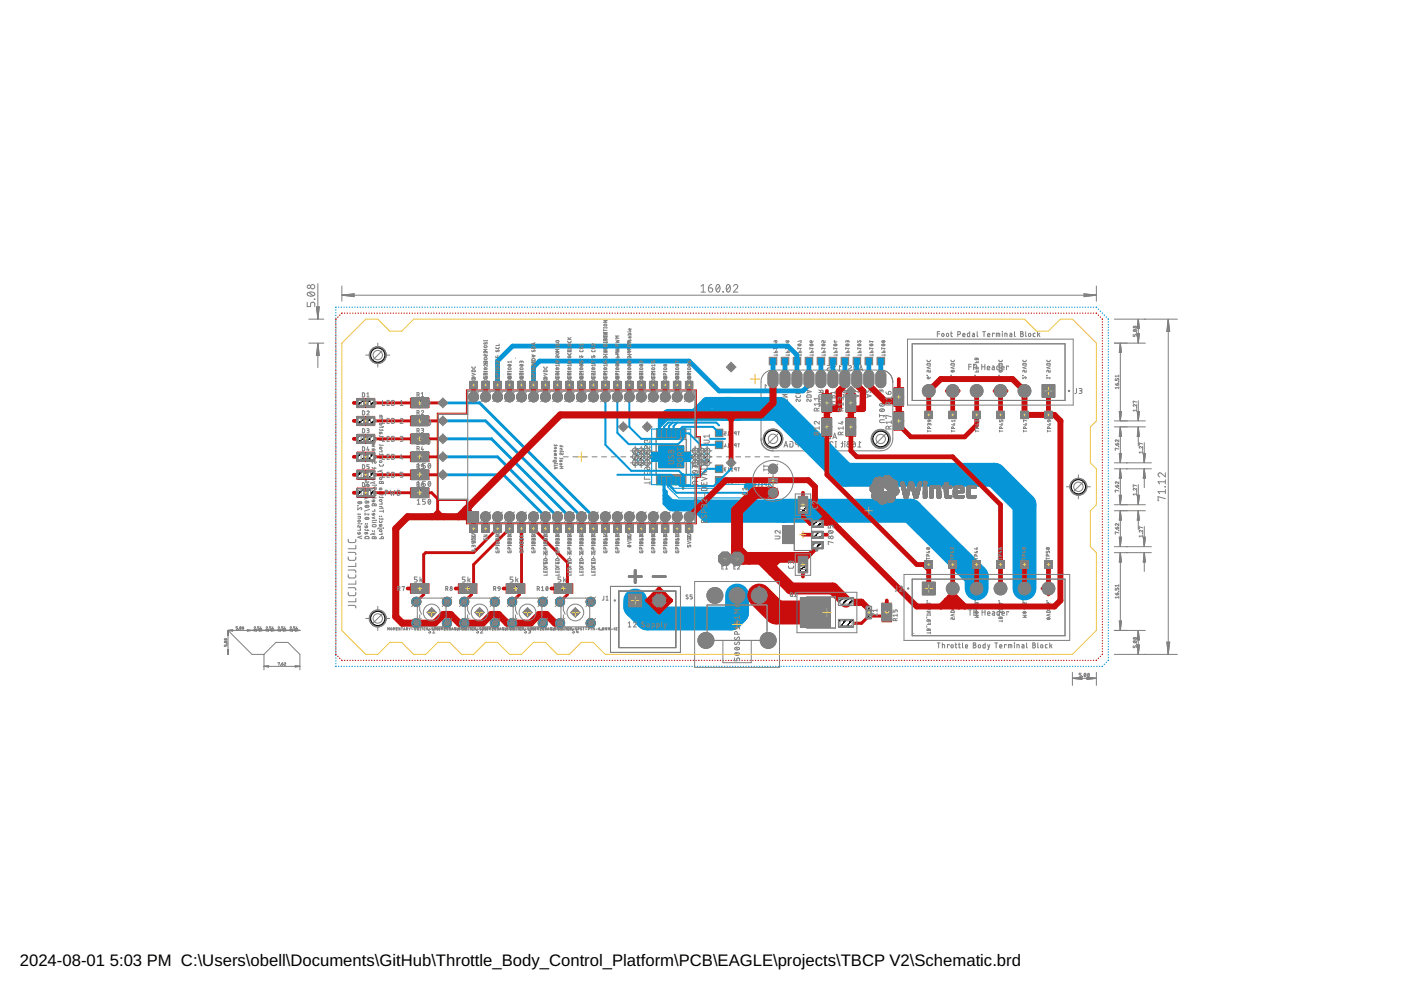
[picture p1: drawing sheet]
<svg xmlns="http://www.w3.org/2000/svg" width="297mm" height="210mm" viewBox="0 0 297 210" stroke-linecap="round" stroke-linejoin="round" font-family="sans-serif">
<defs><g id="words">
<g font-size="3.5">
<text x="4.2" y="204.7">2024-08-01</text>
<text x="23.3" y="204.7">5:03 PM C:\Users\obell\Documents\GitHub\Throttle_Body_Control_Platform\PCB\EAGLE\projects\TBCP V2\Schematic.brd</text>
</g>
</g></defs>
<g fill="none" stroke="#afd134" stroke-width=".21">
<path d="M160.1 79.4v2M163.6 76.6h.5M163.9 76.3v.5M166.2 76.6h.5M166.4 76.3v.5M168.7 76.6h.5M169 76.3v.5M171.3 76.6h.5M171.5 76.3v.5M173.8 76.6h.5M174.1 76.3v.5M176.3 76.6h.5"/>
<path d="M176.6 76.3v.5M178.9 76.6h.5M179.1 76.3v.5M181.4 76.6h.5M181.7 76.3v.5M184 76.6h.5M184.2 76.3v.5M186.5 76.6h.5M186.8 76.3v.5M141.3 96.9h2M142.3 95.8v2.1M152.2 91.8h.5"/>
<path d="M152.2 94.3h.5M152.2 99.4h.5M152.2 88h.5M152.5 87.7v.5M152.5 91.5v.5M152.5 94.1v.5M152.5 99.1v.6M159.1 80.4h2M152.2 107.7h.5M152.2 101.9h.5M152.5 101.7v.5M152.5 107.4v.5"/>
<path d="M158.6 102.6h.5M158.8 102.3v.5"/>
</g>
<path d="M133.4 122.2h2.6M134.7 121v2.5M138.5 122.2h2.5" fill="none" stroke="#808080" stroke-width=".61"/>
<g fill="none" stroke="#808080" stroke-width=".21">
<path d="M77.6 75.3h5M80.1 72.7v5.1M102.6 79.8v.4l.6-.4 .1 .2-.2 .2M102.6 76.6h.7l-.4 .2 .4 .3h-.7M102.6 74.7v.1M102.6 74.8h.7M102.6 75.9l.5-.1 .2 .3-.6 .1zM102.9 77.9v.4M103 79.2l-.3-.1-.1 .3M103 79.2l.2-.1 .1 .3M103 79.2v.2M103.2 75.2l.1 .2-.2 .1-.4-.3v.3"/>
<path d="M103.3 74.7v.1M105.1 79.8v.4l.6-.4 .1 .2-.1 .2M105.1 79.1v.3l.4-.3a.19 .19 0 0 1 .3 .1 .19 .19 0 0 1-.1 .2M105.1 76.1l.2 .3h.4l.1-.3M105.1 75.5v.3h.7M105.4 77.9v.4M105.8 76.8v.2l-.1 .1-.5-.3v.3M107.7 79.1v.3M107.7 79.2h.7l-.2 .2M107.7 79.9a.37 .37 0 0 1 .4-.1 .37 .37 0 0 1 .3 .3 .37 .37 0 0 1-.4 .1 .37 .37 0 0 1-.3-.3zM108.2 79.8l-.4 .3M110.3 79.9a.37 .37 0 0 1 .3-.1 .37 .37 0 0 1 .3 .3 .37 .37 0 0 1-.4 .1 .37 .37 0 0 1-.2-.3z"/>
<path d="M110.6 79.2l-.3-.1-.1 .3M110.6 79.2l.2-.1 .1 .3M110.6 79.2v.2M110.8 79.8l-.4 .3M112.8 79.8v.4l.6-.4 .1 .2-.2 .2M112.8 79.2h.7l-.2 .2M112.8 79.1v.3M112.8 75.2l.7 .3-.7 .2M112.8 76.1h.5l.2 .3h-.7zM112.9 75.3v.3M113 77.9v.4M113.4 76.8v.2l-.1 .1-.5-.3 .1 .3"/>
<path d="M117.8 76.6h.7l-.3 .2 .3 .3h-.7M117.8 76.1v.2M117.8 79.8v.4M117.8 80h.7l-.1 .2M117.8 76.2h.7M117.9 74.8l.4-.1 .2 .2-.2 .2h-.3zM118.1 77.9v.4M118.2 79.1h.1a.2 .2 0 0 1 .2 .2 .2 .2 0 0 1-.3 .1zM118.2 79.1l-.4 .3M118.5 75.5v.2l-.1 .1-.5-.3v.3M118.5 76.1v.2M120.4 76.8l.1 .3h.5l.1-.3"/>
<path d="M120.4 74.8l.1 .3h.5l.1-.3M120.4 80h.7l-.2 .2M120.4 76.2v.3h.7M120.4 79.8v.4M120.4 74.5h.7M120.4 74.1l.4 .2M120.4 75.6l.5-.1 .2 .2-.1 .1-.4 .1zM120.6 77.9v.4M121.1 74.1l-.5 .4M122.9 76.8l.2 .3h.4l.1-.3M122.9 75.4v.4M122.9 75.6h.7l-.2 .2"/>
<path d="M122.9 79.9a.37 .37 0 0 1 .4-.1 .37 .37 0 0 1 .3 .3 .37 .37 0 0 1-.4 .1 .37 .37 0 0 1-.3-.3zM123.2 77.9v.4M123.4 79.8l-.3 .3M123.5 76.2l.1 .2-.2 .1-.4-.3v.3M123.6 79.1v.3h-.3l-.2-.3h-.2v.3M125.5 76.8l.1 .3h.5l.1-.3M125.5 75.4v.4l.6-.3 .1 .1-.2 .2M125.5 80h.7l-.2 .2M125.5 79.2l.7-.1-.1 .3M125.5 79.8v.4M125.7 77.9v.4M126.1 76.2v.2l-.1 .1-.5-.3 .1 .3"/>
<path d="M128 74.7h.7l-.1-.4-.3 .1v.3M128 73l.1 .3h.5l.1-.3M128 77.1h.7M128 80h.7l-.2 .2M128 75.1h.7M128 72v.1M128 73.6v.3h.7v-.3M128 75v.2M128 79.8v.4M128 76.7h.7M128 74.3l.3 .2M128 72.6h.7"/>
<path d="M128 72.1h.7M128 79.2l.3-.1 .1 .3h-.4zM128 75.6h.6l.1 .3h-.7zM128 71.4l.5-.1 .2 .2-.1 .1h-.4zM128.3 77.9v.4M128.4 73.7v.2M128.4 76.7v.4M128.7 79.1l-.3 .3M128.7 72v.1M128.7 72.4v.4M128.7 75v.2M128.7 70.5h-.7l.7 .4h-.7"/>
<path d="M130.5 75.9h.7l-.1-.4-.2 .1v.3M130.5 77.1h.7M130.5 76.7h.7M130.5 79.2h.4M130.5 73.8h.7l-.3 .2 .3 .3h-.7M130.6 79.9a.37 .37 0 0 1 .3-.1 .37 .37 0 0 1 .3 .3 .37 .37 0 0 1-.4 .1 .37 .37 0 0 1-.2-.3zM130.7 79.1v.3l.5-.1M130.8 77.9v.4M130.9 76.7v.4M131.1 79.8l-.4 .3M131.2 74.6l-.7 .2 .5 .1-.5 .2 .7 .1M133.1 72.8l.7 .1"/>
<path d="M133.1 72.2l.1 .3h.3v-.2l-.2-.1v.3M133.1 77.1h.7M133.1 75.2h.4M133.1 76.7h.7M133.1 79.9a.37 .37 0 0 1 .4-.1 .37 .37 0 0 1 .2 .3 .37 .37 0 0 1-.3 .1 .37 .37 0 0 1-.3-.3zM133.1 79.2a.36 .36 0 0 1 .4-.1 .36 .36 0 0 1 .2 .2 .36 .36 0 0 1-.3 .2 .36 .36 0 0 1-.3-.3zM133.1 75.6h.6l.1 .3h-.7zM133.3 73.9v.3h-.2v-.3h.3l.1 .3M133.3 77.9v.4M133.5 76.7v.4M133.5 74.6v.3l-.3-.3h-.1v.3M133.5 73.6v-.3h-.4v.3h.7"/>
<path d="M133.6 79.8l-.4 .3M133.6 79.1l-.4 .3M133.7 75.2h.1M135.6 79.1v.3l.4-.3a.18 .18 0 0 1 .3 .1 .18 .18 0 0 1-.2 .2M135.6 79.9a.31 .31 0 0 1 .4-.1 .31 .31 0 0 1 .2 .3l-.4 .1zM136.1 79.8l-.3 .3M138.2 80h.6l-.1 .2M138.2 79.8v.4M138.8 79.1v.3h-.3l-.1-.3h-.2v.3M143.2 79.2l.7-.1-.1 .3M143.3 79.9a.31 .31 0 0 1 .3-.1 .31 .31 0 0 1 .2 .3l-.4 .1zM143.8 79.8l-.4 .3"/>
<path d="M145.8 79.9a.31 .31 0 0 1 .4-.1 .31 .31 0 0 1 .2 .3h-.5zM145.8 79.2l.3-.1 .1 .3h-.3zM146.3 79.8l-.4 .3M146.5 79.1l-.3 .3M163.3 75.9h1.2v1.3h-1.2zM164.1 74.8h.7l-.1-.4-.3 .1v.3M164.1 75.3h.7M164.1 73.9h.7l-.2 .2M164.1 73.7v.4M164.1 73.1a.31 .31 0 0 1 .4-.2 .31 .31 0 0 1 .2 .4h-.5zM164.4 72.2h.2a.2 .2 0 0 1 .2 .2 .2 .2 0 0 1-.2 .2 .2 .2 0 0 1-.2-.1zM164.4 72.2l-.3 .3"/>
<path d="M164.6 73l-.4 .3M164.8 75.1v.4M165.8 75.9h1.3v1.3h-1.3zM166.6 74.8h.7l-.1-.4-.2 .1-.1 .3M166.6 75.3h.7M166.6 73.9h.7l-.1 .2M166.6 73.7v.4M166.6 73.1a.31 .31 0 0 1 .4-.2 .31 .31 0 0 1 .2 .4h-.5zM167.2 73l-.4 .3M167.3 75.1v.4M168.3 75.9h1.3v1.3h-1.3zM169.2 74.8h.6v-.4l-.3 .1v.3"/>
<path d="M169.2 75.3h.6M169.2 73.9h.6l-.1 .2M169.2 72.4l.6-.2v.4M169.2 73.7v.4M169.2 73.1a.31 .31 0 0 1 .4-.2 .31 .31 0 0 1 .2 .4h-.6zM169.7 73l-.4 .3M169.8 75.1v.4M170.9 75.9h1.2v1.3h-1.2zM171.7 74.8h.7l-.1-.4-.3 .1v.3M171.7 75.3h.7M171.7 73.9h.7l-.2 .2M171.7 73.7v.4"/>
<path d="M171.7 73.1a.31 .31 0 0 1 .4-.2 .31 .31 0 0 1 .2 .4h-.5zM171.7 72.3h.4v.3h-.3zM172.2 73l-.3 .3M172.4 72.3l-.3 .3M172.4 75.1v.4M173.4 75.9h1.3v1.3h-1.3zM174.2 74.8h.7l-.1-.4-.2 .1-.1 .3M174.2 75.3h.7M174.2 73.9h.7l-.1 .2M174.2 73.7v.4M174.3 73.1a.31 .31 0 0 1 .3-.2 .31 .31 0 0 1 .2 .4h-.5zM174.8 73l-.4 .3"/>
<path d="M174.9 72.2v.4h-.3l-.1-.4-.2 .1-.1 .3M174.9 75.1v.4M175.4 77.5h.6v.5h-.4a.32 .32 0 0 0-.2 .3 .32 .32 0 0 0 .2 .4h.4M176 75.9h1.2v1.3h-1.2zM176.5 78.7h.7M176.8 74.8h.7l-.1-.4-.3 .1v.3M176.8 75.3h.7M176.8 73.9h.7l-.2 .2M176.8 73.7v.4M176.8 72.3h.3M176.8 73.1a.31 .31 0 0 1 .4-.2 .31 .31 0 0 1 .2 .4h-.5zM176.9 72.2v.4l.6-.1"/>
<path d="M177.2 77.8l-.4-.3v1.2M177.3 73l-.4 .3M177.5 75.1v.4M177.7 78.7h.6M178.3 77.8l-.3-.3v1.2M178.5 75.9h1.3v1.3h-1.3zM178.8 78.7h.7M179.3 74.8h.7l-.1-.4-.3 .1v.3M179.3 75.3h.7M179.3 73.9h.7l-.1 .2M179.3 73.7v.4M179.3 73.1a.31 .31 0 0 1 .4-.2 .31 .31 0 0 1 .2 .4h-.5z"/>
<path d="M179.5 77.8l-.4-.3v1.2M179.7 72.4l-.3-.2-.1 .4M179.7 72.5v-.2l.2-.1 .1 .4M179.9 73l-.4 .3M180 77.6l.4-.1 .1 .3-.5 .4a.31 .31 0 0 0 .1 .5 .31 .31 0 0 0 .5-.2M180 75.1v.4M181 75.9h1.3v1.3h-1.3zM181.1 77.6l.6-.1v1.2l-.6-.3zM181.9 74.8h.6v-.4l-.3 .1v.3M181.9 72.2v.4l.3-.3a.19 .19 0 0 1 .3 0 .19 .19 0 0 1-.1 .3M181.9 75.3h.6M181.9 73.9h.6l-.1 .2"/>
<path d="M181.9 73.7v.4M181.9 73.1a.31 .31 0 0 1 .4-.2 .31 .31 0 0 1 .2 .4h-.6zM182.2 78.7l.4-1.2 .3 1.2M182.3 78.4h.5M182.4 73l-.4 .3M182.5 75.1v.4M183.6 75.9h1.2v1.3h-1.2zM184.4 74.8h.7l-.1-.4-.3 .1v.3M184.4 75.3h.7M184.4 73.9h.7l-.2 .2M184.4 72.2v.4M184.4 73.7v.4"/>
<path d="M184.4 72.4h.7l-.2 .2M184.4 73.1a.31 .31 0 0 1 .4-.2 .31 .31 0 0 1 .2 .4h-.5zM184.9 73l-.3 .3M185.1 75.1v.4M186.1 75.9h1.3v1.3h-1.3zM186.9 74.8h.7l-.1-.4-.2 .1-.1 .3M186.9 75.3h.7M186.9 73.9h.7l-.1 .2M186.9 73.7v.4M187 73.1a.31 .31 0 0 1 .3-.2 .31 .31 0 0 1 .2 .4h-.5zM187 72.3a.31 .31 0 0 1 .3-.1 .31 .31 0 0 1 .2 .3h-.5zM187.5 73l-.4 .3"/>
<path d="M187.5 72.3l-.4 .3M187.6 75.1v.4M196.6 76.3l.1 .3h.5l.1-.3M196.6 79.6h.1M196.7 77h.4l.2 .4h-.7zM197.3 80l-.4 .3M197.3 78.5v.4h-.4l-.1-.4-.2 .1v.3M197.3 77.7l-.7 .3 .7 .2M201.6 76.3l.2 .3h.4l.1-.3M201.6 79.6h.1M201.7 78.6a.3 .3 0 0 1 .3-.1 .3 .3 0 0 1 .2 .3h-.5zM201.7 77h.5l.1 .4h-.7z"/>
<path d="M202.2 78.5l-.4 .3M202.3 79.9v.4h-.3l-.1-.4-.2 .1-.1 .3M202.3 77.7l-.7 .3 .7 .2M206.7 77.3v.3M206.7 78.2h.7v-.3h-.3l-.1 .3M206.7 79.6h.1M206.8 76l.2-.1 .1 .2 .2-.2 .1 .4h-.7zM206.9 79.9v.4l.5-.2M207.1 76.1v.2M207.1 76.6v.3M207.1 78.5v.4M207.4 76.6v.3h-.7"/>
<path d="M207.4 78.5v.4h-.7M211.8 76.3l.1 .3h.5l.1-.3M211.8 79.6h.1M211.8 77.1l.6-.1 .1 .4h-.7zM211.8 78.6a.3 .3 0 0 1 .4-.1 .3 .3 0 0 1 .2 .3l-.4 .1zM212.3 78.5l-.4 .3M212.5 77.7l-.7 .3 .7 .2M216.9 79.9v.4l.4-.3a.19 .19 0 0 1 .3 0 .19 .19 0 0 1-.2 .3M216.9 76.3l.1 .3h.5l.1-.3M216.9 79.6h.1M216.9 77.1l.6-.1 .1 .4h-.7zM217.6 78.5v.4h-.3l-.2-.4-.2 .1v.3"/>
<path d="M217.6 77.7l-.7 .3 .7 .2M222 76.3l.1 .3h.5l.1-.3M222 79.6h.1M222 79.9v.4M222 77.1l.5-.1 .2 .4h-.7zM222.7 78.5v.4h-.4l-.1-.4-.2 .1v.3M222.7 77.7l-.7 .3 .7 .2M78.9 99.1l.1 .2h.8M78.9 92.8l.1 .1h.8M78.9 96.8h.6M79.2 99.7v.3l-.2 .1-.1-.4 .5 .1 .1 .3M79.2 95.2v.3h-.2l-.1-.3h.5l.1 .3"/>
<path d="M79.2 93.4v.3h-.2l-.1-.3h.5l.1 .3M79.4 97l.1 .3h-.6M79.4 96v.4l-.3-.4h-.2l.1 .4M79.5 92.8v.2M79.5 99.1v.3M79.5 94.2l-.6 .1 .4 .2-.4 .1 .6 .1M79.7 97.8v.3l-.1 .1-.4-.4h-.2v.4M79.8 96.7h.1M80.4 98.4l.1 .3 .1 .1h.6l.1-.4M80.4 96.9h.5l.1 .1v.2h-.6M80.4 96.2l.2 .2h.7M80.4 94.3l.2 .1h.7"/>
<path d="M80.4 93.4h.9l-.1-.5-.4 .1v.4M80.4 92.4l.2 .1h.7M80.4 91l.2 .2h.7M80.4 88.1h.5l.1 .1v.4h-.6M80.4 99.9l.6 .2M80.4 88.3h.6M80.8 91.7l-.1 .2-.2 .1-.1-.3h.5l.1 .3M80.9 89l.1 .3h-.6M80.9 95.5l.1 .3h-.6M81 90.4v.3M81 91v.3M81 96.2v.3"/>
<path d="M81 99.7l-.9 .4M81.3 90.4l-.1 .2h-.8M81.3 90.4h.1M100.1 80.3l.1 .3h.5l.1-.3M100.1 82.6a.3 .3 0 0 1 .4-.2 .3 .3 0 0 1 .1 .4h-.4zM100.2 81h.4l.2 .3h-.7zM100.6 82.5l-.4 .3M100.8 81.7l-.7 .2 .7 .2M102.6 82h.7v-.3h-.3l-.1 .3M102.6 81.2v.2M102.6 81.3h.7M102.6 80.6l.5-.1 .2 .2-.2 .2h-.3z"/>
<path d="M103.3 82.4l-.1 .4h-.6v-.4h.4v.2M103.3 81.2v.2M105.1 82h.7v-.3h-.3v.3M105.1 81.3h.7M105.1 81.2v.2M105.2 80.6l.4-.1 .2 .2-.2 .2h-.3zM105.8 82.4l-.1 .4h-.5l-.1-.4h.4v.2M105.8 81.2v.2M107.7 82h.7v-.3h-.3l-.1 .3M107.7 81.3h.7M107.7 81.2v.2M107.7 80.6l.5-.1 .2 .2-.2 .2h-.3z"/>
<path d="M108.4 82.4l-.1 .4h-.6v-.4h.4v.2M108.4 81.2v.2M110.2 82h.7v-.3h-.3l-.1 .3M110.2 81.3h.7M110.2 81.2v.2M110.3 80.6l.4-.1 .2 .2-.2 .2h-.3zM110.9 82.4l-.1 .4h-.6v-.4h.4v.2M110.9 81.2v.2M112.8 82h.7l-.1-.3h-.2l-.1 .3M112.8 81.3h.7M112.8 81.2v.2M112.8 80.6l.5-.1 .2 .2-.2 .2h-.4z"/>
<path d="M113.5 82.4l-.1 .4h-.6v-.4h.3v.2M113.5 81.2v.2M115.3 80.3l.2 .3h.4l.1-.3M115.3 82.6a.3 .3 0 0 1 .4-.2 .3 .3 0 0 1 .2 .4h-.5zM115.4 81h.5l.1 .3h-.7zM115.8 82.5l-.3 .3M116 81.7l-.7 .2 .7 .2M117.5 98.6l.7 .1M117.5 97.7v.3l.4-.1v-.2h-.5l-.1 .3M117.5 97l.4 .1v.2h-.4M117.5 96.1l.4 .2v.3h-.4M117.5 95.5l.1 .3 .3-.1v-.1l-.2-.1v.3"/>
<path d="M117.5 94.8l.4 .1v.2h-.4M117.5 94.3l.1 .1h.6M117.5 99l.7 .2-.7 .2M117.5 98.3h.4M117.5 96.4h.4M117.7 99v.4M117.8 82h.7l-.1-.3h-.2v.3M117.8 81.3h.7M117.8 81.2v.2M117.9 80.6l.4-.1 .2 .2-.2 .2h-.3zM117.9 94.3v.2M118.1 98.3h.1"/>
<path d="M118.5 82.4l-.1 .4h-.5l-.1-.4h.4v.2M118.5 81.2v.2M118.7 98.3l.1 .3 .3-.1v-.2h-.2v.3M118.7 97.1l.1 .2h.6M118.7 95.1l.5 .1v.2h-.5M118.7 95.8h.5M118.7 98.9h.7M118.7 99.3h.7M118.7 94.7h.7M118.7 94.4l.3 .2M119 97.6l-.1 .3h-.2v-.3h.3l.2 .3M119.1 98.9v.4"/>
<path d="M119.2 97.1v.2M119.2 94.4l-.3 .3M119.3 96.1l.1 .2-.2 .1-.4-.3v.3M119.4 95.8h.1M119.4 95.7v.1M119.4 95.7h.1M119.4 96.9h1.1M120.4 82h.7l-.1-.3h-.3v.3M120.4 81.3h.7M120.4 81.2v.2M120.4 80.6l.5-.1 .2 .2-.2 .2h-.3zM121.1 82.4l-.1 .4h-.6v-.4h.4v.2"/>
<path d="M121.1 81.2v.2M121.5 96.9h1M122.9 82h.7l-.1-.3h-.2l-.1 .3M122.9 81.3h.7M122.9 81.2v.2M122.9 80.6l.5-.1 .2 .2-.2 .2h-.3zM123.5 96.9h1M123.6 82.4l-.1 .4h-.6v-.4h.4v.2M123.6 81.2v.2M125.5 82h.7l-.2-.3h-.2v.3M125.5 81.3h.7M125.5 81.2v.2"/>
<path d="M125.5 80.6l.5-.1 .2 .2-.2 .2h-.4zM125.5 96.9h1.1M126.2 82.4l-.1 .4h-.6v-.4h.3v.2M126.2 81.2v.2M127.6 96.9h1M128 82h.7l-.1-.3h-.3v.3M128 81.3h.7M128 81.2v.2M128 80.6l.5-.1 .2 .2-.2 .2h-.3zM128.7 82.4l-.1 .4h-.6v-.4h.4v.2M128.7 81.2v.2M129.6 96.9h1"/>
<path d="M130.5 82h.7l-.1-.3h-.2v.3M130.5 81.3h.7M130.5 81.2v.2M130.6 80.6l.4-.1 .2 .2-.2 .2h-.3zM131.2 82.4l-.1 .4h-.5l-.1-.4h.4v.2M131.2 81.2v.2M131.6 96.9h1.1M133.1 82h.7l-.1-.3h-.3v.3M133.1 81.3h.7M133.1 81.2v.2M133.1 80.6l.5-.1 .2 .2-.2 .2h-.3zM133.7 96.9h1"/>
<path d="M133.8 82.4l-.1 .4h-.6v-.4h.4v.2M133.8 81.2v.2M135.6 82h.7l-.1-.3h-.2l-.1 .3M135.6 81.3h.7M135.6 81.2v.2M135.6 80.6l.5-.1 .2 .2-.2 .2h-.3zM135.7 96.9h1M136.3 82.4l-.1 .4h-.6v-.4h.4v.2M136.3 81.2v.2M136.6 97.9v.6l.7-.5a.32 .32 0 0 1 .5 .1 .32 .32 0 0 1-.3 .4M136.6 95.6v.6M136.6 95.9h1.2l-.3 .3"/>
<path d="M136.7 96.9a.66 .66 0 0 1 1.1 .3 .67 .67 0 0 1-1.1-.2zM137.2 99h.3a.32 .32 0 0 1 .3 .3 .32 .32 0 0 1-.3 .4 .32 .32 0 0 1-.3-.3zM137.2 99l-.3 .1-.3 .4M137.5 96.8l-.6 .5M137.7 94.6l.1 .3-.3 .2-.4-.5a.29 .29 0 0 0-.4 0 .29 .29 0 0 0 0 .4l.1 .1M137.7 96.9h9.2M137.8 93.3l-.1 .7h-.8l-.2-.2-.1-.5h.7v.2M138.2 82h.6l-.1-.3h-.2v.3M138.2 81.3h.6M138.2 81.2v.2M138.2 80.6l.4-.1 .2 .2-.2 .2h-.3zM138.3 95.9h8v2h-8z"/>
<path d="M138.3 97.7h8M138.3 97.2h8M138.3 96.4h8M138.3 97.3h8M138.3 97h8M138.3 96.7h8M138.3 96.8h8M138.3 97.6h8M138.3 96.6h8M138.3 96.1h8M138.3 97.8h8M138.3 97.5h8"/>
<path d="M138.3 97.4h8M138.3 97.1h8M138.3 96.9h8M138.3 96.5h8M138.3 96.3h8M138.3 96.2h8M138.3 96h8M138.3 95.9h8M138.8 82.4v.4h-.6v-.4h.3v.2M138.8 81.2v.2M139.1 93.1h6.4v7.5h-6.4zM139.7 99h5.2"/>
<path d="M139.7 98.8h5.2M139.7 98h5.2M139.7 95.8h5.2M139.7 95.5h5.2M139.7 95.2h5.2M139.7 94.8h5.2M139.7 98.9h5.2M139.7 94.6h5.2M139.7 97.9v1.3h5.2v-1.3M139.7 94.9h5.2M139.7 98.7h5.2M139.7 98.5h5.2"/>
<path d="M139.7 98.3h5.2M139.7 95.7h5.2M139.7 95.4h5.2M139.7 95.1h5.2M139.7 94.7h5.2M139.7 98.6h5.2M139.7 95.9v-1.3h5.2v1.3M139.7 99.1h5.2M139.7 98.4h5.2M139.7 98.2h5.2M139.7 98.1h5.2M139.7 97.9h5.2"/>
<path d="M139.7 95.6h5.2M139.7 95.3h5.2M139.7 95h5.2M140.7 82h.7l-.1-.3h-.3v.3M140.7 81.3h.7M140.7 81.2v.2M140.7 80.6l.5-.1 .2 .2-.2 .2h-.3zM141.4 82.4l-.1 .4h-.6v-.4h.4v.2M141.4 81.2v.2M143.2 82h.7l-.1-.3h-.2l-.1 .3M143.2 81.3h.7M143.2 81.2v.2"/>
<path d="M143.3 80.6l.4-.1 .2 .2-.2 .2h-.3zM143.9 82.4l-.1 .4h-.5l-.1-.4h.4v.2M143.9 81.2v.2M145.8 82h.7l-.1-.3h-.3v.3M145.8 81.3h.7M145.8 81.2v.2M145.8 80.6l.5-.1 .2 .2-.2 .2h-.3zM146.5 82.4l-.1 .4h-.6v-.4h.4v.2M146.5 81.2v.2M146.8 98.6v.7M146.8 98.9h1.2l-.3 .4M146.9 99.9a.65 .65 0 0 1 1.1 .3 .64 .64 0 0 1-1.2-.2z"/>
<path d="M147.7 99.8l-.6 .5M147.9 96.9h1M149.9 96.9h1M151.8 87.3h1.3v1.3h-1.3zM151.8 91.1h1.3v1.3h-1.3zM151.8 93.7h1.3v1.3h-1.3zM151.8 98.8h1.3v1.2h-1.3zM152 96.9h1M153.5 91.6h.4v.3l-.4 .1 .1 .2h.3M153.6 88.1h.3v.2a.19 .19 0 0 1-.2 .1 .19 .19 0 0 1-.1-.3zM153.6 87.8l.3 .3M153.7 94.5v.3"/>
<path d="M153.7 99.5h.2M153.7 99.5l-.1 .3 .3 .1M153.8 94.1l.1 .5h-.4M153.9 99.2h-.3l-.1 .2 .2 .1M154 96.9h1M154.3 92.2h.4M154.3 94.8h.4M154.3 99.9h.4M154.3 88.5h.4M154.7 91.7l-.2-.1v.6M154.7 87.9l-.2-.1v.7M154.7 94.3l-.2-.2v.7"/>
<path d="M154.7 99.3l-.2-.1v.7M155 92.2h.4M155 94.8h.4M155 99.9h.4M155 88.5h.4M155.4 91.7l-.2-.1v.6M155.4 87.9l-.2-.1v.7M155.4 94.3l-.2-.2v.7M155.4 99.3l-.2-.1v.7M156 96.9h1M156.1 91.9h-.4l.1-.3h.3v.6M156.1 94.5h-.3l-.1-.3 .4-.1v.7"/>
<path d="M156.1 99.6l-.3-.1-.1-.2 .4-.1v.7M156.1 88.1h-.4l.1-.3h.3v.7M156.4 91.6h.4M156.4 94.1h.4M156.4 99.2h.4M156.4 87.8h.4M156.6 87.8v.7M156.6 91.6v.6M156.6 94.1v.7M156.6 99.2v.7M158 96.9h1.1M160.1 96.9h1"/>
<path d="M161.4 93a2.54 2.54 0 0 0 2.5 2.6M161.4 93v-12a2.46 2.46 0 0 1 2.5-2.5h22.9a2.54 2.54 0 0 1 2.5 2.5v12a2.54 2.54 0 0 1-2.5 2.6h-22.9M161.4 93a2.4 2.4 0 0 0 2.5 2.6M161.9 82.7h.7M162.1 96.9h1M162.6 81.8l-.4-.2v1.1M163.5 83.7h.8l.1 .5h-1zM163.5 82.7h.8l.1 .5h-1zM164.1 96.9h1.1M164.4 84.5l-1 .3 1 .4M166 82.7h.8l.1 .5h-.9zM166.2 94.8l.4-1.2 .4 1.2"/>
<path d="M166.3 94.5h.6M166.9 84.6l-.1 .5-.8-.1v-.4h.5v.2M166.9 83.7h-.9l.9 .5h-.9M167.5 93.6l.6 .2v.7l-.1 .3h-.5v-.7h.2M168.8 83.8v.4l.2 .1 .6-.1 .1-.4M168.8 83.1v.4h.9M169.2 94.3l-.4-.1-.2-.2 .1-.3 .5-.1v1.2M169.6 84.7l.1 .3-.2 .1-.4-.5h-.2l-.1 .2 .1 .4M169.8 91.8h.6v.6h-.3a.33 .33 0 0 0-.3 .3 .33 .33 0 0 0 .3 .3h.3M169.8 94.3h.8M170.2 93.9v.8M170.9 93h.7"/>
<path d="M171 93.6h.4l.2 .3-.1 .7-.5 .2M171 82.7l1 .3-1 .3M171.1 83.8h.8l.1 .4h-1zM171.3 82.8v.5M171.6 92.1l-.3-.3v1.2M171.9 84.7l.1 .3-.2 .1-.4-.5h-.2l-.2 .2 .2 .4M172.1 93h.6M172.2 93.7l.5-.1v1.2h-.4l-.2-.2zM172.7 92.1l-.3-.3v1.2M173.2 93h.7M173.2 94.8l.4-1.2 .4 1.2M173.3 94.5h.6"/>
<path d="M173.6 83.2h.9v-.4l-.4-.1-.1 .5M173.6 85.5l.9 .4-.9 .3M173.6 82.7l.4 .2M173.7 84.7h.7l.1 .5h-.9zM173.7 83.7h.7l.1 .5h-.9zM173.8 85.6v.5M173.9 92.1l-.4-.3v1.2M174.4 91.9h.4l.1 .2-.4 .4a.29 .29 0 0 0-.1 .5 .29 .29 0 0 0 .5-.1l.1-.1M175 93.6h.3l.2 .3-.1 .8-.4 .1M175.6 91.9l.5-.1v1.2h-.4l-.2-.2zM176.1 84.4h1l-.1-.4-.4-.1-.1 .5M176.1 85.5l1 .4-1 .3"/>
<path d="M176.1 84.8v.4h1M176.1 83.8l.4 .3M176.1 83.2h1M176.4 85.6v.5M176.6 93l.4-1.2 .4 1.2M176.6 93.9a.32 .32 0 0 0-.4-.3 .32 .32 0 0 0-.1 .5l.5 .7h-.6M176.7 92.7h.5M177.1 83v.5M177.1 94.8h.2M177.1 93.6h.2M177.2 93.6v1.2M178.4 94h.4"/>
<path d="M178.6 93.6v1l-.2 .2M178.7 83.6l.9 .3-.9 .4M178.7 82.9a.49 .49 0 0 1 .5-.2 .49 .49 0 0 1 .4 .4 .5 .5 0 0 1-.6 .2 .5 .5 0 0 1-.3-.4zM178.9 83.7v.5M179.2 93.6h.1M179.1 94v.8M179.4 82.8l-.5 .4M179.7 93.7l.5-.1v1.2l-.5-.1-.2-.2 .1-.2 .3-.2-.3-.2zM179.9 94.1h.3M180.8 94.2l.6-.1v.3a.33 .33 0 0 1-.5 .3 .33 .33 0 0 1-.1-.5zM180.9 93.6l.3 .1 .2 .4M181.2 83.6l.9 .3-.9 .4"/>
<path d="M181.2 83h.9l-.2 .3M181.2 82.8v.5M181.4 83.7v.5M181.9 94.8h.6M182.5 93.9l-.3-.3v1.2M183.7 82.8v.5l.6-.5a.26 .26 0 0 1 .4 .1 .26 .26 0 0 1-.2 .4M183.7 83.6l1 .3-1 .4M184 83.7v.5M186.3 83.5l.9 .3-.9 .3M186.5 86.9a.54 .54 0 0 1 .6-.3 .54 .54 0 0 1 .4 .5 .61 .61 0 0 1-1-.2zM186.5 85.7a.54 .54 0 0 1 .6-.2 .54 .54 0 0 1 .4 .5 .61 .61 0 0 1-1-.3zM186.5 88.1h1l-.2 .3"/>
<path d="M186.5 87.8v.6M186.5 83.6v.5M186.8 82.9l-.1-.2h-.3l-.1 .5M186.8 83.1l.2-.5 .2 .1v.5M187.3 86.7l-.6 .5M187.3 85.6l-.6 .5M187.5 89h-.9l-.1 .2 .1 .4h.9M196.6 80l.3-.1v.4h-.2zM206.7 80h.3M212.2 80.1l-.3-.2-.1 .4M212.2 80.1l.2-.2 .1 .4M212.2 80.1v.1"/>
<path d="M222 80.1h.7l-.2 .2M75.9 112.9l.1 .4 .3-.1 .1-.2-.3-.1v.4M75.9 109.5l.5 .1v.3h-.5M75.9 107.6v.5l.4-.4a.23 .23 0 0 1 .4 .1 .23 .23 0 0 1-.2 .3M75.9 107.3h.1M75.9 111.1h.5M75.9 106.5a.46 .46 0 0 1 .5-.2 .46 .46 0 0 1 .3 .4 .45 .45 0 0 1-.5 .1 .45 .45 0 0 1-.3-.3zM75.9 109.1h.1M76.3 109.1h.1M76.3 109h.1M76.3 109v.1M76.3 112.1l.1 .3h-.5"/>
<path d="M76.4 111.5l-.1 .3-.3-.3h-.1v.3M76.5 106.4l-.4 .4M76.7 111.1h.1M76.7 113.6l-.8 .3 .8 .3M77.4 112.2l.1 .2h.7M77.4 111.5l.1 .4 .4-.1v-.2l-.2-.1v.4M77.4 104.6v.5l.5-.5a.24 .24 0 0 1 .3 .1 .24 .24 0 0 1-.2 .4M77.4 102.7v.5l.5-.4a.23 .23 0 0 1 .3 .1 .23 .23 0 0 1-.2 .3M77.4 108.8v.4M77.4 109h.8l-.2 .2M77.4 102h.4M77.4 113.9l.7-.1 .1 .4h-.8z"/>
<path d="M77.4 109.8a.47 .47 0 0 1 .8 .2 .46 .46 0 0 1-.5 .2 .46 .46 0 0 1-.3-.4zM77.4 107.3a.47 .47 0 0 1 .8 .2 .45 .45 0 0 1-.5 .1 .45 .45 0 0 1-.3-.3zM77.4 103.8a.47 .47 0 0 1 .8 .2 .46 .46 0 0 1-.5 .1 .46 .46 0 0 1-.3-.3zM77.4 111.1h.1M77.6 101.8v.5l.6-.2M77.7 112.9l-.1 .4-.2-.1v-.3h.4l.2 .3M77.8 111.1h.1M78 112.2v.3M78 109.7l-.4 .4M78 107.2l-.4 .3M78 103.7l-.4 .4M78.3 108l-1 .4"/>
<path d="M78.3 105.4l-1 .4M78.6 100.9h.9v-.3l-.5-.1-.1 .4M78.9 110.7l.1 .1h.8M78.9 108.8l.1 .4h.4l.1-.3-.3-.1v.4M78.9 106l.1 .4h.4l.1-.3-.3-.1v.4M78.9 105.5l.1 .1h.8M78.9 105l.1 .1h.8M78.9 103.7h.9l-.1-.4h-.4v.4M78.9 104.6h.1M78.9 113.2l.6 .2M78.9 110.3h.6M78.9 104.6l-.2 .1"/>
<path d="M78.9 102.9h.6M78.9 102.3l.6 .2M78.9 113.9l.2-.2 .3 .3 .3-.2 .1 .4h-.9zM78.9 111.3h.8v.3l-.7 .1zM78.9 106.9l.2-.2 .3 .3 .3-.2 .1 .4h-.9zM79 112.6h.1M79.2 101.4v.3h-.3v-.3h.4l.2 .3M79.4 112.6h.1M79.4 108.1l.1 .3h-.6M79.4 107v.2M79.4 114v.2M79.5 102.1l-.9 .4"/>
<path d="M79.5 113l-.9 .4M79.5 109.6l-.6 .2 .6 .2M79.8 102.8h.1M79.8 110.3h.1M80.4 114.2h.9l-.1-.4-.4 .1v.3M80.4 111.2l.2 .4 .3-.1 .1-.2-.3-.1v.4M80.4 110.4l.2 .4 .4-.1v-.3M80.4 109.9l.2 .2h.7M80.4 107.4h.5l.1 .4M80.4 105.3l.2 .2h.7M80.4 104.7l.2 .2h.7M80.4 104.2l.2 .1h.7"/>
<path d="M80.4 103.5l.1 .3h.4l.1-.2-.3-.1v.3M80.4 105.3h.1M80.4 108.4h.9M80.4 107.8h.9M80.5 102.2l.2-.2 .2 .3 .3-.2 .1 .4h-.9zM80.5 109.5h.1M80.9 109.5h.1M80.9 113l.1 .3h-.6M80.9 106.6l.1 .3h-.6M80.9 102.3v.2M81 112h-.7l-.2 .2M81 100.5l-.1 .4-.5-.1v-.3h.9"/>
<path d="M81 104.7v.3M81 105.3v.3M81 109.9v.3M81.2 112h.1M81.3 108.1v.5M100.1 111.5l.1 .3h.5l.1-.3M100.1 114.4h.1M100.1 112.3l.5-.1 .2 .4h-.7zM100.4 114.9l-.2-.2-.1 .4M100.4 115l.1-.2 .1-.1 .2 .4M100.4 113.9l-.2-.2-.1 .4M100.4 113.8l.2-.1 .2 .4"/>
<path d="M100.4 113.8v.2M100.8 112.9l-.7 .2 .7 .3M102.6 112.2v.3h.7v-.3M103 112.3v.2M103.3 111.5h-.7l.7 .4h-.7M105.1 114.5h.7v-.3l-.3-.1v.4M105.1 113.7h.7M105.1 113.7v.1M105.2 113.1l.4-.1 .2 .2-.1 .1-.4 .1zM105.2 111.6l.3-.1v.4h-.3zM105.5 112.4l-.3-.1-.1 .3M105.5 112.6l.1-.3h.1l.1 .3"/>
<path d="M105.8 114.9l-.1 .4-.5-.1-.1-.3 .4 .1M105.8 111.6l-.3 .3M105.8 113.7v.1M107.7 114.5h.7v-.3l-.3-.1-.1 .4M107.7 113.7h.7M107.7 113.7v.1M107.7 113.1l.5-.1 .2 .2-.1 .1-.4 .1zM108 111.5h.2a.18 .18 0 0 1 .2 .2 .18 .18 0 0 1-.2 .2 .18 .18 0 0 1-.2-.2zM108 111.5l-.3 .3M108.1 112.4l-.3-.1-.1 .3M108.1 112.6v-.3h.2l.1 .3M108.4 114.9l-.1 .4-.6-.1v-.3l.4 .1"/>
<path d="M108.4 113.7v.1M110.2 114.5h.7v-.3l-.3-.1-.1 .4M110.2 113.7h.7M110.2 113.7v.1M110.2 111.6h.3M110.3 113.1l.4-.1 .2 .2-.1 .1-.4 .1zM110.4 111.5v.4l.5-.2M110.6 112.4l-.3-.1-.1 .3M110.6 112.6v-.3h.2l.1 .3M110.9 114.9l-.1 .4-.6-.1v-.3l.4 .1M110.9 113.7v.1M112.8 114.5h.7l-.1-.3-.2-.1-.1 .4"/>
<path d="M112.8 113.7h.7M112.8 113.7v.1M112.8 113.1l.5-.1 .2 .2-.2 .1-.4 .1zM113.1 112.4l-.2-.1-.1 .3M113.1 112.6l.1-.3h.1l.2 .3M113.5 114.9l-.1 .4-.6-.1v-.3l.3 .1M113.5 111.5v.4h-.4l-.1-.4-.2 .1v.3M113.5 113.7v.1M115.3 114.5h.7v-.3l-.3-.1-.1 .4M115.3 111.5v.4l.4-.3a.2 .2 0 0 1 .3 0 .2 .2 0 0 1-.2 .3M115.3 113.7h.7M115.3 119.1v.3h.7v-.3"/>
<path d="M115.3 113.7v.1M115.3 119.8v.3h.7M115.3 118.5l.6-.1 .1 .4h-.7zM115.3 113.1l.5-.1 .2 .2-.1 .1-.4 .1zM115.6 116.1v.4M115.7 112.4l-.3-.1-.1 .3M115.7 112.6v-.3h.2l.1 .3M115.7 119.2v.2M116 117.3v.3h-.3l-.2-.3h-.2v.3M116 114.9l-.1 .4-.6-.1v-.3l.4 .1M116 113.7v.1M117.8 114.5h.7l-.1-.4h-.2v.4"/>
<path d="M117.8 113.7h.7M117.8 113.7v.1M117.8 119.1v.3h.7v-.3M117.8 119.8v.3h.7M117.8 117.4h.4M117.9 118.5l.5-.1 .1 .4h-.7zM117.9 113.1l.4-.1 .2 .2-.1 .1-.4 .1zM118 117.3v.3l.5-.1M118.1 116.1v.4M118.2 112.4l-.3-.1-.1 .3M118.2 112.6l.1-.3h.1l.1 .3M118.2 111.7l-.3-.2-.1 .4"/>
<path d="M118.2 111.8l.2-.3 .1 .4M118.2 119.2v.2M118.5 114.9l-.1 .4-.5-.1-.1-.3 .4 .1M118.5 113.7v.1M120.4 114.5h.7l-.1-.4h-.2l-.1 .4M120.4 112.2v.4l.6-.3 .1 .2-.2 .1M120.4 113.7h.7M120.4 113.7v.1M120.4 119.1v.3h.7v-.3M120.4 119.8v.3h.7M120.4 118.5l.6-.1 .1 .4h-.7zM120.4 113.1l.5-.1 .2 .2-.1 .1-.4 .1z"/>
<path d="M120.6 116.1v.4M120.8 117.5l-.3-.2-.1 .3M120.8 117.4l.2-.1 .1 .3M120.8 117.4v.2M120.8 119.2v.2M121.1 114.9l-.1 .4-.6-.1v-.3l.4 .1M121.1 111.5v.4h-.3l-.2-.4-.2 .1v.3M121.1 113.7v.1M122.9 117.3v.3l.4-.3a.19 .19 0 0 1 .3 .1 .19 .19 0 0 1-.2 .2M122.9 114.5h.7l-.1-.4h-.2l-.1 .4M122.9 112.2v.4l.6-.3 .1 .2-.2 .1M122.9 113.7h.7"/>
<path d="M122.9 113.7v.1M122.9 119.1v.3h.7v-.3M122.9 119.8v.3h.7M122.9 118.5l.6-.1 .1 .4h-.7zM122.9 113.1l.5-.1 .2 .2-.1 .1-.4 .1zM123.1 111.5l-.2 .3 .4 .1M123.1 111.5h.1M123.1 111.5l.2 .4M123.2 116.1v.4M123.3 119.2v.2M123.6 114.9l-.1 .4-.6-.1v-.3l.4 .1M123.6 111.6l-.3 .3"/>
<path d="M123.6 113.7v.1M125.5 114.5h.7l-.2-.4h-.1l-.1 .4M125.5 112.2v.4l.6-.3v.2l-.1 .1M125.5 113.7h.7M125.5 111.7l.7-.2-.1 .4M125.5 113.7v.1M125.5 117.3v.3M125.5 119.1v.3h.7v-.3M125.5 119.8v.3h.7M125.5 117.5h.7l-.2 .1M125.5 118.5l.5-.1 .2 .4h-.7zM125.5 113.1l.5-.1 .2 .2-.2 .1-.4 .1z"/>
<path d="M125.7 116.1v.4M125.8 119.2v.2M126.2 114.9l-.1 .4-.6-.1v-.3l.3 .1M126.2 113.7v.1M128 114.5h.7l-.1-.4h-.2l-.1 .4M128 113.7h.7M128 112.4h.7l-.2 .2M128 112.2v.4M128 113.7v.1M128 111.6h.3M128 113.1l.5-.1 .2 .2-.1 .1-.4 .1zM128.1 111.5v.4l.6-.2"/>
<path d="M128.7 114.9l-.1 .4-.6-.1v-.3l.4 .1M128.7 113.7v.1M130.5 114.5h.7l-.1-.4h-.2v.4M130.5 111.5v.4l.4-.3a.19 .19 0 0 1 .3 0 .19 .19 0 0 1-.1 .3M130.5 113.7h.7M130.5 112.4h.7l-.1 .2M130.5 112.2v.4M130.5 113.7v.1M130.6 113.1l.4-.1 .2 .2-.1 .1-.4 .1zM131.2 114.9l-.1 .4-.5-.1-.1-.3 .4 .1M131.2 113.7v.1M133.1 111.5l.1 .3h.5l.1-.3"/>
<path d="M133.1 113.8a.37 .37 0 0 1 .4-.1 .37 .37 0 0 1 .2 .3 .37 .37 0 0 1-.3 .1 .37 .37 0 0 1-.3-.3zM133.1 112.3l.6-.1 .1 .4h-.7zM133.6 113.7l-.4 .3M133.8 112.9l-.7 .2 .7 .3M135.6 114.5h.7l-.1-.4h-.2l-.1 .4M135.6 113.7h.7M135.6 112.4h.7l-.2 .2M135.6 112.2v.4M135.6 113.7v.1M135.6 113.1l.5-.1 .2 .2-.1 .1-.4 .1zM136 111.7l-.3-.2-.1 .4M136 111.8v-.2l.2-.1 .1 .4"/>
<path d="M136.3 114.9l-.1 .4-.6-.1v-.3l.4 .1M136.3 113.7v.1M136.6 102.4h1.2M136.6 100.1v.5h1.2v-.5M136.6 101.1v.5h1.2M137.3 100.2v.4M137.8 102.1v.6M138.2 114.5h.6l-.1-.4h-.1l-.1 .4M138.2 113.7h.6M138.2 113.7v.1M138.2 113.1l.4-.1 .2 .2-.1 .1-.4 .1zM138.2 112.4a.31 .31 0 0 1 .4-.2 .31 .31 0 0 1 .1 .4h-.4z"/>
<path d="M138.5 111.5h.2a.2 .2 0 0 1 0 .4 .19 .19 0 0 1-.2-.2zM138.5 111.5l-.3 .3M138.7 112.3l-.4 .3M138.8 114.9v.4l-.6-.1v-.3l.3 .1M138.8 113.7v.1M140.7 114.5h.7l-.1-.4h-.2l-.1 .4M140.7 113.7h.7M140.7 112.4h.7l-.2 .2M140.7 112.2v.4M140.7 113.7v.1M140.7 113.1l.5-.1 .2 .2-.1 .1-.4 .1zM140.7 111.6a.31 .31 0 0 1 .4-.1 .31 .31 0 0 1 .2 .3l-.4 .1z"/>
<path d="M141.2 111.6l-.4 .3M141.4 114.9l-.1 .4-.6-.1v-.3l.4 .1M141.4 113.7v.1M143.2 114.5h.7l-.1-.4h-.2l-.1 .4M143.2 113.7h.7M143.2 112.4h.7l-.1 .2M143.2 111.5v.4M143.2 112.2v.4M143.2 113.7v.1M143.2 111.7h.7l-.1 .2M143.3 113.1l.4-.1 .2 .2-.1 .1-.4 .1zM143.9 114.9l-.1 .4-.5-.1-.1-.3 .4 .1"/>
<path d="M143.9 113.7v.1M145.8 111.5l.1 .3h.5l.1-.3M145.8 112.3l.6-.1 .1 .4h-.7zM146.5 113.7v.4h-.3l-.2-.4h-.2v.4M146.5 112.9l-.7 .2 .7 .3M146.8 101.2h1.2l-.3 .3M146.8 100.9v.6M148 102.1h-1l-.2 .2 .2 .4h1M151.8 101.3h1.3v1.3h-1.3zM151.8 107h1.3v1.3h-1.3zM153.5 108.1h.4M153.9 101.9a.19 .19 0 0 0-.2-.2 .19 .19 0 0 0-.1 .3l.3 .4h-.4"/>
<path d="M153.9 107.6l-.2-.2v.7M154.3 102.4h.4M154.3 108.1h.4M154.7 101.9l-.2-.2v.7M154.7 107.6l-.2-.2v.7M155 102.4h.4M155 108.1h.4M155.4 101.9l-.2-.2v.7M155.4 107.6l-.2-.2v.7M156.1 107.8h-.3l-.1-.3 .4-.1v.7M156.1 102.1h-.3l-.1-.3 .4-.1v.7M156.4 107.4h.4"/>
<path d="M156.4 101.7h.4M156.6 101.7v.7M156.6 107.4v.7M158.2 101.9h1.2v1.3h-1.2zM159.9 102.5l.3 .4M160 102.4a.29 .29 0 0 1 .3 .3 .29 .29 0 0 1-.3 .3zM160.6 103h.4M161 102.5l-.2-.1v.6M161.4 103h.3M161.7 102.5l-.2-.1v.6M162.4 102.7h-.3v-.3h.3v.6M162.8 102.4h.4"/>
<path d="M163 102.4v.6M226.1 103.2h5.1M228.6 100.7v5M77.6 131.1h5M80.1 128.6v5.1M129.4 124.3h14.9v14h-14.9zM131.2 125.3h12.1v12h-12.1zM196.5 130.8v.3M196.5 132.7v.3M196.6 134.2h.7M196.6 127.4h.1M196.6 127.7v.4"/>
<path d="M196.6 130.3v.2M196.6 130.4h.7M196.6 127.9h.7l-.2 .2M196.7 133.3l.2 .2 .2-.2 .2 .4h-.7zM196.7 131.4l.2 .1 .2-.1 .2 .3h-.7zM196.9 131.5v.2M196.9 132.1v.3M196.9 133.5v.2M197.3 130.3v.2M197.3 132.1v.3h-.7M197.3 134v.4M197.3 129.6h-.7l.7 .4h-.7"/>
<path d="M197.3 128.8l-.7 .2 .7 .3M201.6 128.8l.2 .3h.4l.1-.3M201.6 127.7v.4l.6-.4 .1 .2-.1 .2M201.6 127.4h.1M201.7 129.5h.5l.1 .4h-.7zM202.3 131v.3h-.3l-.1-.3h-.2l-.1 .3M202.3 130.2l-.7 .2 .7 .3M206.7 127.4h.1M206.7 130.5h.7l-.4 .2 .4 .2h-.7M206.8 129.8a.3 .3 0 0 1 .3-.2 .3 .3 0 0 1 .2 .4h-.5zM206.8 129.1h.4M207 128.9v.4"/>
<path d="M207.1 127.9l-.3-.1-.1 .3M207.1 127.9l.3-.1v.3M207.1 127.9v.1M207.3 129.7l-.4 .3M211.7 130.2v.3M211.8 127.4h.1M211.8 131.7h.7M211.8 127.8h.3M211.8 130.9l.3-.1 .1 .2 .2-.2 .1 .3h-.7zM211.8 128.9l.2-.1 .2 .2 .2-.1 .1 .3h-.7zM211.9 127.7v.4l.6-.1M212.2 129v.2"/>
<path d="M212.2 129.5v.3M212.2 131v.1M212.5 129.5v.3h-.7M212.5 131.5v.4M216.9 127.4h.1M216.9 130.5h.7l-.4 .2 .4 .2h-.7M216.9 129.8a.36 .36 0 0 1 .4-.1 .36 .36 0 0 1 .2 .2 .36 .36 0 0 1-.3 .2 .36 .36 0 0 1-.3-.3zM217.1 128.9v.4M217.4 129.7l-.4 .3M217.6 127.7v.4h-.3l-.2-.4-.2 .1v.3M222 128.8l.1 .3h.5l.1-.3M222 127.4h.1"/>
<path d="M222 131.1a.36 .36 0 0 1 .3-.1 .36 .36 0 0 1 .3 .2 .36 .36 0 0 1-.4 .2 .36 .36 0 0 1-.2-.3zM222 129.6l.5-.1 .2 .4h-.7zM222 127.8l.3-.1v.4l-.3-.1zM222.5 131l-.4 .3M222.7 127.8l-.4 .3M222.7 130.2l-.7 .2 .7 .3"/>
<circle cx="120.6" cy="79.2" r=".19"/>
<circle cx="120.9" cy="79.3" r=".15"/>
<circle cx="140.9" cy="80" r=".2"/>
<circle cx="141.2" cy="80" r=".15"/>
<circle cx="166.8" cy="72.4" r=".2"/>
<circle cx="167.2" cy="72.4" r=".15"/>
<circle cx="80.7" cy="89.9" r=".26"/>
<circle cx="80.7" cy="97.8" r=".26"/>
<circle cx="80.7" cy="95" r=".26"/>
<circle cx="163.9" cy="93" r="2.05"/>
<circle cx="186.7" cy="93.1" r="2.05"/>
<circle cx="76.1" cy="110.4" r=".27"/>
<circle cx="77.6" cy="106.4" r=".24"/>
<circle cx="78" cy="106.4" r=".2"/>
<circle cx="80.7" cy="112.5" r=".26"/>
<circle cx="80.7" cy="106.1" r=".26"/>
<circle cx="80.7" cy="101.4" r=".26"/>
</g>
<g fill="#808080" stroke="#808080" stroke-width=".21">
<path d="M144.7 103.4h.2v.3h-.2z" fill-rule="evenodd"/>
<path d="M144.7 103.4h.2v.3h-.2z" fill-rule="evenodd"/>
<circle cx="80.1" cy="75.3" r="1.8"/>
<circle cx="80.1" cy="131.1" r="1.8"/>
<circle cx="228.6" cy="103.2" r="1.8"/>
<circle cx="163.9" cy="104.5" r=".95"/>
<circle cx="139.8" cy="127.3" r="1.35"/>
<circle cx="202" cy="124.8" r="1.35"/>
<circle cx="207.1" cy="124.8" r="1.35"/>
<circle cx="212.1" cy="124.8" r="1.35"/>
<circle cx="217.2" cy="124.8" r="1.35"/>
<circle cx="222.3" cy="124.8" r="1.35"/>
<circle cx="217.2" cy="82.9" r="1.35"/>
<circle cx="212.1" cy="82.9" r="1.35"/>
<circle cx="207.1" cy="82.9" r="1.35"/>
<circle cx="202" cy="82.9" r="1.35"/>
<circle cx="196.9" cy="82.9" r="1.35"/>
<circle cx="103" cy="109.6" r="1.06"/>
<circle cx="105.5" cy="109.6" r="1.06"/>
<circle cx="108" cy="109.6" r="1.06"/>
<circle cx="110.6" cy="109.6" r="1.06"/>
<circle cx="113.1" cy="109.6" r="1.06"/>
<circle cx="115.7" cy="109.6" r="1.06"/>
<circle cx="118.2" cy="109.6" r="1.06"/>
<circle cx="120.7" cy="109.6" r="1.06"/>
<circle cx="123.3" cy="109.6" r="1.06"/>
<circle cx="125.8" cy="109.6" r="1.06"/>
<circle cx="128.4" cy="109.6" r="1.06"/>
<circle cx="130.9" cy="109.6" r="1.06"/>
<circle cx="133.4" cy="109.6" r="1.06"/>
<circle cx="136" cy="109.6" r="1.06"/>
<circle cx="138.5" cy="109.6" r="1.06"/>
<circle cx="141.1" cy="109.6" r="1.06"/>
<circle cx="143.6" cy="109.6" r="1.06"/>
<circle cx="146.1" cy="109.6" r="1.06"/>
<circle cx="146.1" cy="84.2" r="1.06"/>
<circle cx="143.6" cy="84.2" r="1.06"/>
<circle cx="141.1" cy="84.2" r="1.06"/>
<circle cx="138.5" cy="84.2" r="1.06"/>
<circle cx="136" cy="84.2" r="1.06"/>
<circle cx="133.4" cy="84.2" r="1.06"/>
<circle cx="130.9" cy="84.2" r="1.06"/>
<circle cx="128.4" cy="84.2" r="1.06"/>
<circle cx="125.8" cy="84.2" r="1.06"/>
<circle cx="123.3" cy="84.2" r="1.06"/>
<circle cx="120.7" cy="84.2" r="1.06"/>
<circle cx="118.2" cy="84.2" r="1.06"/>
<circle cx="115.7" cy="84.2" r="1.06"/>
<circle cx="113.1" cy="84.2" r="1.06"/>
<circle cx="110.6" cy="84.2" r="1.06"/>
<circle cx="108" cy="84.2" r="1.06"/>
<circle cx="105.5" cy="84.2" r="1.06"/>
<circle cx="103" cy="84.2" r="1.06"/>
<circle cx="100.4" cy="84.2" r="1.06"/>
<circle cx="163.9" cy="93" r="2.07"/>
<circle cx="186.7" cy="93.1" r="1.95"/>
<circle cx="161" cy="126.3" r="1.69"/>
<circle cx="156.3" cy="126.3" r="1.69"/>
<circle cx="151.6" cy="126.3" r="1.69"/>
<circle cx="162.9" cy="135.8" r="1.69"/>
<circle cx="149.7" cy="135.8" r="1.69"/>
<circle cx="134.7" cy="95.6" r=".59"/>
<circle cx="134.7" cy="96.9" r=".59"/>
<circle cx="136" cy="95.6" r=".59"/>
<circle cx="137.2" cy="95.6" r=".59"/>
<circle cx="136" cy="96.9" r=".59"/>
<circle cx="137.2" cy="96.9" r=".59"/>
<circle cx="134.7" cy="98.1" r=".59"/>
<circle cx="136" cy="98.1" r=".59"/>
<circle cx="137.2" cy="98.1" r=".59"/>
<circle cx="147.4" cy="95.6" r=".59"/>
<circle cx="148.7" cy="95.6" r=".59"/>
<circle cx="149.9" cy="95.6" r=".59"/>
<circle cx="147.4" cy="96.9" r=".59"/>
<circle cx="148.7" cy="96.9" r=".59"/>
<circle cx="149.9" cy="96.9" r=".59"/>
<circle cx="147.4" cy="98.1" r=".59"/>
<circle cx="148.7" cy="98.1" r=".59"/>
<circle cx="149.9" cy="98.1" r=".59"/>
<circle cx="180.4" cy="82.9" r=".68"/>
<circle cx="155" cy="77.8" r=".68"/>
<circle cx="132.1" cy="90.5" r=".68"/>
<circle cx="137.2" cy="90.5" r=".68"/>
<circle cx="91.5" cy="129.9" r=".68"/>
<circle cx="101.7" cy="129.9" r=".68"/>
<circle cx="111.8" cy="129.9" r=".68"/>
<circle cx="122" cy="129.9" r=".68"/>
<circle cx="155" cy="98.1" r=".68"/>
<circle cx="93.9" cy="100.7" r=".68"/>
<circle cx="93.9" cy="96.9" r=".68"/>
<circle cx="93.9" cy="93" r=".68"/>
<circle cx="93.9" cy="89.2" r=".68"/>
<circle cx="93.9" cy="85.4" r=".68"/>
</g>
<g fill="#808080" stroke="#808080" stroke-width=".21">
<path d="M166.2 80.1h.5v.5h-.5z"/>
<path d="M163.6 80.1h.5v.5h-.5z"/>
<path d="M168.7 80.1h.5v.5h-.5z"/>
<path d="M171.3 80.1h.5v.5h-.5z"/>
<path d="M176.3 80.1h.5v.5h-.5z"/>
<path d="M173.8 80.1h.5v.5h-.5z"/>
<path d="M178.9 80.1h.5v.5h-.5z"/>
<path d="M181.4 80.1h.5v.5h-.5z"/>
<path d="M186.5 80.1h.5v.5h-.5z"/>
<path d="M184 80.1h.5v.5h-.5z"/>
<path d="M138.5 96.1h.9v1.6h-.9z"/>
<path d="M145.2 96.1h.9v1.6h-.9z"/>
<path d="M142.5 97h2.3v2h-2.3z"/>
<path d="M142.5 94.8h2.3v1.9h-2.3z"/>
<path d="M139.9 97h2.2v2h-2.2z"/>
<path d="M139.9 94.8h2.2v1.9h-2.2z"/>
<path d="M144.5 101.2h.6v1.3h-.6z"/>
<path d="M143.5 101.2h.6v1.3h-.6z"/>
<path d="M142.5 101.2h.6v1.3h-.6z"/>
<path d="M141.5 101.2h.6v1.3h-.6z"/>
<path d="M140.5 101.2h.6v1.3h-.6z"/>
<path d="M139.5 101.2h.6v1.3h-.6z"/>
<path d="M139.5 91.2h.6v1.4h-.6z"/>
<path d="M140.5 91.2h.6v1.4h-.6z"/>
<path d="M141.5 91.2h.6v1.4h-.6z"/>
<path d="M142.5 91.2h.6v1.4h-.6z"/>
<path d="M143.5 91.2h.6v1.4h-.6z"/>
<path d="M144.5 91.2h.6v1.4h-.6z"/>
<path d="M133.3 126h2.7v2.7h-2.7z"/>
<path d="M195.6 123.4h2.7v2.7h-2.7z"/>
<path d="M220.9 81.5h2.7v2.7h-2.7z"/>
<path d="M99.4 108.5h2.1v2.1h-2.1z"/>
<path d="M144.2 100.9h1.2v1.9h-1.2z"/>
<path d="M143.2 100.9h1.2v1.9h-1.2z"/>
<path d="M142.2 100.9h1.2v1.9h-1.2z"/>
<path d="M141.2 100.9h1.3v1.9h-1.3z"/>
<path d="M140.2 100.9h1.2v1.9h-1.2z"/>
<path d="M139.2 100.9h1.2v1.9h-1.2z"/>
<path d="M139.2 90.9h1.2v2h-1.2z"/>
<path d="M140.2 90.9h1.2v2h-1.2z"/>
<path d="M141.2 90.9h1.3v2h-1.3z"/>
<path d="M142.2 90.9h1.2v2h-1.2z"/>
<path d="M143.2 90.9h1.2v2h-1.2z"/>
<path d="M144.2 90.9h1.2v2h-1.2z"/>
<path d="M151.7 91h1.6v1.6h-1.6z"/>
<path d="M151.7 93.5h1.6v1.6h-1.6z"/>
<path d="M151.7 98.6h1.6v1.6h-1.6z"/>
<path d="M163.1 75.8h1.6v1.6h-1.6z"/>
<path d="M165.6 75.8h1.6v1.6h-1.6z"/>
<path d="M168.2 75.8h1.6v1.6h-1.6z"/>
<path d="M170.7 75.8h1.6v1.6h-1.6z"/>
<path d="M173.2 75.8h1.7v1.6h-1.7z"/>
<path d="M175.8 75.8h1.6v1.6h-1.6z"/>
<path d="M178.3 75.8h1.6v1.6h-1.6z"/>
<path d="M180.9 75.8h1.6v1.6h-1.6z"/>
<path d="M183.4 75.8h1.6v1.6h-1.6z"/>
<path d="M185.9 75.8h1.7v1.6h-1.7z"/>
<path d="M163 79a1.07 1.07 0 0 1 1.2-.4 1.07 1.07 0 0 1 .8 .9v1.8a1.07 1.07 0 0 1-1.1 .9 1.07 1.07 0 0 1-1.1-.9v-1.8z"/>
<path d="M165.6 79a1.07 1.07 0 0 1 1.1-.4 1.07 1.07 0 0 1 .8 .9v1.8a1.07 1.07 0 0 1-1.1 .9 1.07 1.07 0 0 1-1-.9v-1.8z"/>
<path d="M168.1 79a1.07 1.07 0 0 1 1.1-.4 1.07 1.07 0 0 1 .8 .9v1.8a1.07 1.07 0 0 1-1 .9 1.07 1.07 0 0 1-1.1-.9v-1.8z"/>
<path d="M170.7 79a1.07 1.07 0 0 1 1.1-.4 1.07 1.07 0 0 1 .8 .9v1.8a1.07 1.07 0 0 1-1.1 .9 1.07 1.07 0 0 1-1-.9v-1.8z"/>
<path d="M173.2 79a1.07 1.07 0 0 1 1.1-.4 1.07 1.07 0 0 1 .8 .9v1.8a1.07 1.07 0 0 1-1 .9 1.07 1.07 0 0 1-1.1-.9v-1.8z"/>
<path d="M175.7 79a1.07 1.07 0 0 1 1.2-.4 1.07 1.07 0 0 1 .8 .9v1.8a1.07 1.07 0 0 1-1.1 .9 1.07 1.07 0 0 1-1.1-.9v-1.8z"/>
<path d="M178.3 79a1.07 1.07 0 0 1 1.1-.4 1.07 1.07 0 0 1 .8 .9v1.8a1.07 1.07 0 0 1-1.1 .9 1.07 1.07 0 0 1-1-.9v-1.8z"/>
<path d="M180.8 79a1.07 1.07 0 0 1 1.1-.4 1.07 1.07 0 0 1 .8 .9v1.8a1.07 1.07 0 0 1-1 .9 1.07 1.07 0 0 1-1.1-.9v-1.8z"/>
<path d="M183.4 79a1.07 1.07 0 0 1 1.1-.4 1.07 1.07 0 0 1 .8 .9v1.8a1.07 1.07 0 0 1-1.1 .9 1.07 1.07 0 0 1-1-.9v-1.8z"/>
<path d="M185.9 79a1.07 1.07 0 0 1 1.1-.4 1.07 1.07 0 0 1 .8 .9v1.8a1.07 1.07 0 0 1-1 .9 1.07 1.07 0 0 1-1.1-.9v-1.8z"/>
<path d="M158 101.8h1.6v1.6h-1.6z"/>
<path d="M151.7 87.2h1.6v1.6h-1.6z"/>
<path d="M151.7 106.8h1.6v1.7h-1.6z"/>
<path d="M151.7 101.1h1.6v1.6h-1.6z"/>
<path d="M118.7 126.7l.1 .1z"/>
<path d="M118.5 126.7h.3z"/>
<path d="M118.4 126.7h.2l-.2 .2z"/>
<path d="M118.2 126.8h.3l-.2 .1z"/>
<path d="M118 126.9l.3-.1-.2 .2z"/>
<path d="M118.1 126.9l.1 .1-.2 .2z"/>
<path d="M118 127.1h.1l-.2 .2z"/>
<path d="M117.9 127.2l.1 .1-.1 .2z"/>
<path d="M117.8 127.4h.1v.2z"/>
<path d="M117.8 127.5l.1 .2z"/>
<path d="M117.8 127.5l.1 .3z"/>
<path d="M117.8 127.7l.2 .3z"/>
<path d="M117.9 127.9l.2 .2z"/>
<path d="M117.9 128l.3 .2z"/>
<path d="M118 128.2l.3 .2z"/>
<path d="M118.2 128.3l.2 .1z"/>
<path d="M118.4 128.4l.2 .1z"/>
<path d="M118.5 128.4l.3 .1z"/>
<path d="M118.7 128.4l.1 .1z"/>
<path d="M118.7 128.4l.3 .1h-.3z"/>
<path d="M118.9 128.4h.2l-.2 .1z"/>
<path d="M119 128.4l.3-.1-.2 .2z"/>
<path d="M119.2 128.3l.2-.1-.1 .2z"/>
<path d="M119.4 128l.1 .1-.2 .2z"/>
<path d="M119.5 127.9l.1 .1-.1 .2z"/>
<path d="M119.5 127.7l.2 .1-.2 .2z"/>
<path d="M119.5 127.6h.2l-.1 .2z"/>
<path d="M119.5 127.6h.2z"/>
<path d="M119.5 127.4l.2 .3z"/>
<path d="M119.5 127.2l.1 .3z"/>
<path d="M119.4 127.1l.2 .2z"/>
<path d="M119.3 126.9l.2 .2z"/>
<path d="M119.2 126.8l.2 .2z"/>
<path d="M119 126.7l.3 .2z"/>
<path d="M118.8 126.7l.3 .1z"/>
<path d="M118.7 126.7l.3 .1z"/>
<path d="M118.5 128.4l.6 .1h-.6z"/>
<path d="M118.2 128.3l1.1 .1z"/>
<path d="M118.1 128.2l1.3 .1h-1.3z"/>
<path d="M118 128.1l1.5 .1z"/>
<path d="M117.9 128l1.6 .1z"/>
<path d="M117.9 127.9l1.7 .1z"/>
<path d="M117.8 127.8l1.8 .1z"/>
<path d="M117.8 127.7l1.9 .1z"/>
<path d="M117.8 127.7h1.9z"/>
<path d="M117.8 127.5l1.9 .1h-1.9z"/>
<path d="M117.8 127.5h1.9z"/>
<path d="M117.8 127.4h1.9z"/>
<path d="M117.9 127.3h1.7z"/>
<path d="M117.9 127.2h1.7z"/>
<path d="M118 127l1.5 .1-1.5 .1z"/>
<path d="M118 127h1.4z"/>
<path d="M118.1 126.9h1.2z"/>
<path d="M118.3 126.7l.9 .1-.9 .1z"/>
<path d="M118.6 126.7h.2z"/>
<path d="M125.2 126.7h.1z"/>
<path d="M125 126.7h.3l-.2 .1z"/>
<path d="M124.9 126.7h.2l-.2 .2z"/>
<path d="M124.7 126.8h.3l-.2 .1z"/>
<path d="M124.6 126.9h.2l-.1 .1z"/>
<path d="M124.6 126.9l.1 .1-.2 .2z"/>
<path d="M124.5 127l.1 .1-.2 .2z"/>
<path d="M124.4 127.2l.1 .1-.1 .2z"/>
<path d="M124.3 127.4h.1v.2z"/>
<path d="M124.3 127.6h.1z"/>
<path d="M124.3 127.6h.1v.2z"/>
<path d="M124.3 127.7l.1 .3z"/>
<path d="M124.4 127.9l.2 .2z"/>
<path d="M124.5 128l.2 .3z"/>
<path d="M124.6 128.2l.2 .2z"/>
<path d="M124.7 128.3l.2 .1z"/>
<path d="M124.9 128.4l.2 .1z"/>
<path d="M125 128.4l.3 .1z"/>
<path d="M125.2 128.5h.1z"/>
<path d="M125.2 128.4l.3 .1h-.3z"/>
<path d="M125.4 128.4h.2l-.2 .1z"/>
<path d="M125.5 128.4l.3-.1-.2 .2z"/>
<path d="M125.7 128.3l.2-.1-.1 .2z"/>
<path d="M125.9 128l.1 .1-.2 .2z"/>
<path d="M126 127.9l.1 .1-.1 .2z"/>
<path d="M126 127.7l.2 .1-.2 .2z"/>
<path d="M126 127.6h.2l-.1 .2z"/>
<path d="M126.1 127.6v.1z"/>
<path d="M126.1 127.4l.1 .3z"/>
<path d="M126 127.2l.1 .3z"/>
<path d="M125.9 127.1l.2 .2z"/>
<path d="M125.8 126.9l.2 .2z"/>
<path d="M125.7 126.8l.2 .2z"/>
<path d="M125.5 126.7l.3 .2z"/>
<path d="M125.3 126.7l.3 .1z"/>
<path d="M125.2 126.7l.3 .1z"/>
<path d="M125 128.4l.6 .1h-.6z"/>
<path d="M124.7 128.3l1.1 .1z"/>
<path d="M124.6 128.2l1.3 .1z"/>
<path d="M124.5 128.1l1.5 .1z"/>
<path d="M124.4 128l1.7 .1z"/>
<path d="M124.4 127.9l1.7 .1z"/>
<path d="M124.4 127.8l1.7 .1z"/>
<path d="M124.4 127.7l1.8 .1h-1.8z"/>
<path d="M124.4 127.6l1.8 .1h-1.8z"/>
<path d="M124.3 127.6h1.9z"/>
<path d="M124.3 127.5h1.9z"/>
<path d="M124.3 127.4h1.9z"/>
<path d="M124.4 127.3h1.7z"/>
<path d="M124.4 127.2h1.7z"/>
<path d="M124.5 127.1h1.5z"/>
<path d="M124.5 127h1.4z"/>
<path d="M124.6 126.9h1.2z"/>
<path d="M124.8 126.8h.9z"/>
<path d="M118.7 131.2l.1 .1z"/>
<path d="M118.5 131.2l.3 .1z"/>
<path d="M118.4 131.3h.2l-.2 .1z"/>
<path d="M118.2 131.3h.3l-.2 .1z"/>
<path d="M118.1 131.4h.2l-.1 .2z"/>
<path d="M118.1 131.4l.1 .1-.2 .2z"/>
<path d="M118 131.6h.1l-.2 .2z"/>
<path d="M117.9 131.7l.1 .1-.1 .2z"/>
<path d="M117.8 131.9h.1v.3z"/>
<path d="M117.8 132.1h.1z"/>
<path d="M117.8 132.1l.1 .3z"/>
<path d="M117.8 132.2l.1 .3z"/>
<path d="M117.9 132.4l.1 .3z"/>
<path d="M117.9 132.6l.3 .2z"/>
<path d="M118.1 132.7l.2 .2z"/>
<path d="M118.2 132.8l.2 .2z"/>
<path d="M118.4 132.9l.2 .1z"/>
<path d="M118.5 133h.3z"/>
<path d="M118.7 133h.1z"/>
<path d="M118.7 132.9l.3 .1-.3 .1z"/>
<path d="M118.9 132.9h.2l-.2 .2z"/>
<path d="M119 132.9h.3l-.2 .1z"/>
<path d="M119.2 132.8l.2-.1-.1 .2z"/>
<path d="M119.4 132.6l.1 .1-.2 .1z"/>
<path d="M119.5 132.4l.1 .1-.1 .2z"/>
<path d="M119.5 132.3h.2l-.2 .2z"/>
<path d="M119.5 132.1h.2l-.1 .3z"/>
<path d="M119.5 132.1l.2 .1z"/>
<path d="M119.5 131.9h.2l-.1 .3z"/>
<path d="M119.5 131.7l.1 .3z"/>
<path d="M119.4 131.6l.2 .2z"/>
<path d="M119.3 131.5l.2 .2z"/>
<path d="M119.2 131.3l.2 .3z"/>
<path d="M119 131.3l.3 .1z"/>
<path d="M118.9 131.2l.2 .2z"/>
<path d="M118.7 131.2l.3 .1z"/>
<path d="M118.3 132.9h.9z"/>
<path d="M118.2 132.8h1.2z"/>
<path d="M118.1 132.7h1.3l-1.3 .1z"/>
<path d="M118 132.6l1.5 .1z"/>
<path d="M117.9 132.5h1.7z"/>
<path d="M117.9 132.4l1.7 .1z"/>
<path d="M117.8 132.3l1.9 .1z"/>
<path d="M117.9 132.2l1.8 .1h-1.8z"/>
<path d="M117.8 132.1l1.9 .1z"/>
<path d="M117.9 132l1.8 .1h-1.8z"/>
<path d="M117.8 131.9l1.9 .1z"/>
<path d="M117.8 131.8l1.8 .1z"/>
<path d="M117.9 131.7l1.7 .1z"/>
<path d="M117.9 131.7h1.6z"/>
<path d="M118 131.6h1.5z"/>
<path d="M118.1 131.5h1.3z"/>
<path d="M118.2 131.4h1.1z"/>
<path d="M118.4 131.3h.7z"/>
<path d="M125.2 131.2l.1 .1z"/>
<path d="M125 131.2l.3 .1h-.2z"/>
<path d="M124.9 131.2l.2 .1-.2 .1z"/>
<path d="M124.7 131.3h.3l-.2 .1z"/>
<path d="M124.6 131.4h.2l-.1 .2z"/>
<path d="M124.6 131.4l.1 .1-.2 .2z"/>
<path d="M124.5 131.6h.1l-.2 .2z"/>
<path d="M124.4 131.7l.1 .1-.1 .2z"/>
<path d="M124.3 131.9h.1v.3z"/>
<path d="M124.3 132.1h.1z"/>
<path d="M124.3 132.1h.1v.3z"/>
<path d="M124.3 132.2l.1 .3z"/>
<path d="M124.4 132.4l.2 .3z"/>
<path d="M124.5 132.6l.2 .2z"/>
<path d="M124.6 132.7l.2 .2z"/>
<path d="M124.7 132.8l.2 .2z"/>
<path d="M124.8 132.9l.3 .1z"/>
<path d="M125 132.9l.3 .1z"/>
<path d="M125.2 133h.1z"/>
<path d="M125.2 133h.3z"/>
<path d="M125.4 132.9h.2l-.2 .2z"/>
<path d="M125.5 132.9h.3l-.2 .1z"/>
<path d="M125.7 132.8l.2-.1-.1 .2z"/>
<path d="M125.9 132.6l.1 .1-.2 .1z"/>
<path d="M126 132.4l.1 .1-.1 .2z"/>
<path d="M126 132.3h.2l-.2 .2z"/>
<path d="M126 132.1h.2l-.1 .3z"/>
<path d="M126.1 132.1v.1z"/>
<path d="M126.1 131.9l.1 .3z"/>
<path d="M126 131.7l.1 .3z"/>
<path d="M125.9 131.6l.2 .2z"/>
<path d="M125.8 131.5l.2 .2z"/>
<path d="M125.7 131.4l.2 .1z"/>
<path d="M125.5 131.3l.3 .1z"/>
<path d="M125.4 131.2l.2 .2z"/>
<path d="M125.2 131.2l.3 .1z"/>
<path d="M124.8 132.9h.9z"/>
<path d="M124.7 132.8h1.2z"/>
<path d="M124.5 132.7h1.5z"/>
<path d="M124.5 132.6l1.5 .1z"/>
<path d="M124.4 132.5h1.7z"/>
<path d="M124.4 132.4l1.7 .1z"/>
<path d="M124.3 132.3l1.9 .1z"/>
<path d="M124.3 132.2l1.9 .1z"/>
<path d="M124.3 132.1l1.9 .1z"/>
<path d="M124.3 132l1.9 .1z"/>
<path d="M124.3 131.9l1.9 .1z"/>
<path d="M124.4 131.8l1.7 .1z"/>
<path d="M124.4 131.7l1.7 .1h-1.7z"/>
<path d="M124.4 131.7h1.6z"/>
<path d="M124.5 131.6h1.5z"/>
<path d="M124.6 131.5h1.3z"/>
<path d="M124.7 131.4h1.1z"/>
<path d="M124.9 131.3h.7z"/>
<path d="M88.2 126.7l.1 .1z"/>
<path d="M88 126.7h.3z"/>
<path d="M87.9 126.7h.3l-.3 .2z"/>
<path d="M87.7 126.8h.3l-.2 .1z"/>
<path d="M87.6 126.9l.2-.1-.1 .2z"/>
<path d="M87.6 126.9l.1 .1-.2 .2z"/>
<path d="M87.5 127l.1 .1-.1 .2z"/>
<path d="M87.4 127.2l.1 .1-.1 .2z"/>
<path d="M87.3 127.4h.2l-.1 .2z"/>
<path d="M87.3 127.6h.2z"/>
<path d="M87.3 127.5l.1 .3z"/>
<path d="M87.4 127.7l.1 .3z"/>
<path d="M87.4 127.9l.2 .2z"/>
<path d="M87.5 128l.2 .2z"/>
<path d="M87.6 128.2l.2 .2z"/>
<path d="M87.7 128.3l.3 .1z"/>
<path d="M87.9 128.4l.3 .1z"/>
<path d="M88 128.4l.3 .1z"/>
<path d="M88.2 128.4l.1 .1z"/>
<path d="M88.2 128.4l.3 .1h-.3z"/>
<path d="M88.4 128.4h.3l-.3 .1z"/>
<path d="M88.5 128.4l.3-.1-.2 .2z"/>
<path d="M88.7 128.3l.2-.1-.1 .2z"/>
<path d="M88.9 128l.1 .1-.1 .2z"/>
<path d="M89 127.9l.1 .1-.1 .2z"/>
<path d="M89 127.7l.2 .1-.2 .2z"/>
<path d="M89.1 127.6h.1l-.1 .2z"/>
<path d="M89.1 127.6h.1z"/>
<path d="M89.1 127.4l.1 .3z"/>
<path d="M89 127.2l.1 .3z"/>
<path d="M88.9 127.1l.2 .2z"/>
<path d="M88.8 126.9l.2 .2z"/>
<path d="M88.7 126.8l.2 .2z"/>
<path d="M88.5 126.7l.3 .2z"/>
<path d="M88.4 126.7l.2 .1z"/>
<path d="M88.2 126.7l.3 .1z"/>
<path d="M88 128.4l.6 .1h-.6z"/>
<path d="M87.7 128.3l1.1 .1z"/>
<path d="M87.7 128.2l1.2 .1h-1.2z"/>
<path d="M87.5 128.1l1.5 .1z"/>
<path d="M87.5 128l1.6 .1z"/>
<path d="M87.4 127.9l1.7 .1z"/>
<path d="M87.4 127.8l1.8 .1z"/>
<path d="M87.3 127.7l1.9 .1z"/>
<path d="M87.3 127.7h1.9z"/>
<path d="M87.3 127.6h1.9z"/>
<path d="M87.3 127.5h1.9z"/>
<path d="M87.4 127.4h1.8z"/>
<path d="M87.4 127.3h1.8z"/>
<path d="M87.4 127.2h1.7z"/>
<path d="M87.5 127l1.5 .1-1.5 .1z"/>
<path d="M87.5 127h1.5z"/>
<path d="M87.7 126.9h1.2z"/>
<path d="M87.8 126.7l.9 .1-.9 .1z"/>
<path d="M94.7 126.7h.1z"/>
<path d="M94.6 126.7h.2l-.2 .1z"/>
<path d="M94.4 126.7h.3l-.3 .2z"/>
<path d="M94.2 126.8h.3l-.2 .1z"/>
<path d="M94.1 126.9h.2l-.1 .1z"/>
<path d="M94.1 126.9l.1 .1-.2 .2z"/>
<path d="M94 127l.1 .1-.1 .2z"/>
<path d="M93.9 127.2l.1 .1-.1 .2z"/>
<path d="M93.9 127.4h.1l-.1 .2z"/>
<path d="M93.8 127.6h.2z"/>
<path d="M93.9 127.5l.1 .3z"/>
<path d="M93.9 127.7l.1 .3z"/>
<path d="M93.9 127.9l.2 .2z"/>
<path d="M94 128l.2 .3z"/>
<path d="M94.1 128.2l.2 .2z"/>
<path d="M94.2 128.3l.3 .1z"/>
<path d="M94.4 128.4l.2 .1z"/>
<path d="M94.5 128.4l.3 .1z"/>
<path d="M94.7 128.5h.1z"/>
<path d="M94.7 128.4l.3 .1h-.2z"/>
<path d="M94.9 128.4h.3l-.2 .1z"/>
<path d="M95 128.4l.3-.1-.2 .2z"/>
<path d="M95.2 128.3l.3-.1-.2 .2z"/>
<path d="M95.5 128l.1 .1-.2 .2z"/>
<path d="M95.5 127.9l.1 .1-.1 .2z"/>
<path d="M95.6 127.7l.1 .1-.1 .2z"/>
<path d="M95.6 127.6h.1v.2z"/>
<path d="M95.6 127.6l.1 .1z"/>
<path d="M95.6 127.4l.1 .3z"/>
<path d="M95.5 127.2l.2 .3z"/>
<path d="M95.4 127.1l.3 .2z"/>
<path d="M95.3 127l.3 .1z"/>
<path d="M95.2 126.8l.2 .2z"/>
<path d="M95.1 126.7l.2 .2z"/>
<path d="M94.9 126.7l.3 .1z"/>
<path d="M94.7 126.7l.3 .1z"/>
<path d="M94.5 128.4l.6 .1h-.6z"/>
<path d="M94.2 128.3l1.1 .1z"/>
<path d="M94.2 128.2l1.2 .1h-1.2z"/>
<path d="M94 128.1l1.5 .1z"/>
<path d="M94 128l1.6 .1z"/>
<path d="M93.9 127.9l1.7 .1z"/>
<path d="M93.9 127.8l1.8 .1z"/>
<path d="M93.9 127.7l1.8 .1z"/>
<path d="M93.9 127.6l1.8 .1h-1.8z"/>
<path d="M93.8 127.6h1.9z"/>
<path d="M93.8 127.5h1.9z"/>
<path d="M93.9 127.4h1.8z"/>
<path d="M93.9 127.3h1.8z"/>
<path d="M93.9 127.2h1.7z"/>
<path d="M94 127.1h1.5z"/>
<path d="M94.1 127h1.4z"/>
<path d="M94.2 126.9h1.2z"/>
<path d="M94.3 126.8h.9z"/>
<path d="M88.2 131.2l.1 .1z"/>
<path d="M88 131.2l.3 .1z"/>
<path d="M87.9 131.3h.3l-.3 .1z"/>
<path d="M87.7 131.3h.3l-.2 .1z"/>
<path d="M87.6 131.4h.2l-.1 .2z"/>
<path d="M87.6 131.4l.1 .1-.2 .2z"/>
<path d="M87.5 131.6h.1l-.1 .2z"/>
<path d="M87.4 131.7l.1 .1-.1 .2z"/>
<path d="M87.4 131.9h.1l-.1 .3z"/>
<path d="M87.3 132.1h.2z"/>
<path d="M87.4 132.1l.1 .3z"/>
<path d="M87.4 132.2l.1 .3z"/>
<path d="M87.4 132.4l.2 .3z"/>
<path d="M87.5 132.6l.2 .2z"/>
<path d="M87.6 132.7l.2 .2z"/>
<path d="M87.7 132.8l.3 .2z"/>
<path d="M87.9 132.9l.3 .1z"/>
<path d="M88 133h.3z"/>
<path d="M88.2 133h.1z"/>
<path d="M88.2 132.9l.3 .1-.2 .1z"/>
<path d="M88.4 132.9h.3l-.2 .2z"/>
<path d="M88.5 132.9h.3l-.2 .1z"/>
<path d="M88.7 132.8l.2-.1-.1 .2z"/>
<path d="M88.9 132.6l.1 .1-.1 .1z"/>
<path d="M89 132.4l.1 .1-.1 .2z"/>
<path d="M89.1 132.3h.1l-.1 .2z"/>
<path d="M89.1 132.1h.1v.3z"/>
<path d="M89.1 132.1h.1z"/>
<path d="M89.1 131.9l.1 .3z"/>
<path d="M89 131.7l.1 .3z"/>
<path d="M89 131.6l.1 .2z"/>
<path d="M88.8 131.5l.3 .2z"/>
<path d="M88.7 131.3l.2 .3z"/>
<path d="M88.6 131.3l.2 .2z"/>
<path d="M88.4 131.2l.3 .1z"/>
<path d="M88.2 131.2l.3 .1z"/>
<path d="M87.8 132.9h.9z"/>
<path d="M87.7 132.8h1.2z"/>
<path d="M87.6 132.7h1.4l-1.4 .1z"/>
<path d="M87.5 132.6l1.6 .1z"/>
<path d="M87.4 132.5h1.7z"/>
<path d="M87.4 132.4l1.8 .1z"/>
<path d="M87.4 132.3l1.8 .1z"/>
<path d="M87.4 132.2l1.8 .1h-1.8z"/>
<path d="M87.3 132.1l1.9 .1z"/>
<path d="M87.3 132l1.9 .1z"/>
<path d="M87.4 131.9l1.8 .1z"/>
<path d="M87.4 131.8l1.8 .1z"/>
<path d="M87.4 131.7l1.7 .1z"/>
<path d="M87.5 131.7h1.6z"/>
<path d="M87.5 131.6h1.5z"/>
<path d="M87.6 131.5h1.3z"/>
<path d="M87.7 131.4h1.1z"/>
<path d="M87.9 131.3h.7z"/>
<path d="M94.7 131.2l.1 .1z"/>
<path d="M94.6 131.2l.2 .1h-.2z"/>
<path d="M94.4 131.2l.3 .1-.3 .1z"/>
<path d="M94.2 131.3h.3l-.2 .1z"/>
<path d="M94.1 131.4h.2l-.1 .2z"/>
<path d="M94.1 131.4l.1 .1-.2 .2z"/>
<path d="M94 131.6h.1l-.1 .2z"/>
<path d="M93.9 131.7l.1 .1-.1 .2z"/>
<path d="M93.9 131.9h.1l-.1 .3z"/>
<path d="M93.8 132.1h.2z"/>
<path d="M93.9 132.1l.1 .3z"/>
<path d="M93.9 132.2l.1 .3z"/>
<path d="M93.9 132.4l.2 .3z"/>
<path d="M94 132.6l.2 .2z"/>
<path d="M94.1 132.7l.2 .2z"/>
<path d="M94.2 132.8l.3 .2z"/>
<path d="M94.4 132.9l.3 .1z"/>
<path d="M94.5 132.9l.3 .1z"/>
<path d="M94.7 133h.1z"/>
<path d="M94.7 133h.3z"/>
<path d="M94.9 132.9h.3l-.2 .2z"/>
<path d="M95.1 132.9h.2l-.2 .1z"/>
<path d="M95.2 132.8l.3-.1-.2 .2z"/>
<path d="M95.5 132.6l.1 .1-.2 .1z"/>
<path d="M95.5 132.4l.1 .1-.1 .2z"/>
<path d="M95.6 132.3h.1l-.1 .2z"/>
<path d="M95.6 132.1h.1v.3z"/>
<path d="M95.6 132.1l.1 .1z"/>
<path d="M95.6 131.9l.1 .3z"/>
<path d="M95.5 131.7l.2 .3z"/>
<path d="M95.4 131.6l.3 .2z"/>
<path d="M95.3 131.5l.3 .2z"/>
<path d="M95.2 131.4l.2 .1z"/>
<path d="M95.1 131.3l.2 .1z"/>
<path d="M94.9 131.2l.3 .1z"/>
<path d="M94.7 131.2l.3 .1z"/>
<path d="M94.3 132.9h.9z"/>
<path d="M94.2 132.8h1.2z"/>
<path d="M94.1 132.7h1.4z"/>
<path d="M94 132.6l1.6 .1z"/>
<path d="M93.9 132.5h1.7z"/>
<path d="M93.9 132.4l1.8 .1z"/>
<path d="M93.9 132.3l1.8 .1z"/>
<path d="M93.9 132.2l1.8 .1h-1.8z"/>
<path d="M93.8 132.1l1.9 .1z"/>
<path d="M93.9 132l1.8 .1h-1.8z"/>
<path d="M93.9 131.9l1.8 .1z"/>
<path d="M93.9 131.8l1.8 .1z"/>
<path d="M93.9 131.7l1.7 .1h-1.7z"/>
<path d="M94 131.7h1.6z"/>
<path d="M94 131.6h1.5z"/>
<path d="M94.1 131.5h1.3z"/>
<path d="M94.2 131.4h1.1z"/>
<path d="M94.5 131.2l.6 .1-.6 .1z"/>
<path d="M98.4 126.7v.1z"/>
<path d="M98.2 126.7h.3z"/>
<path d="M98 126.7h.3l-.2 .2z"/>
<path d="M97.9 126.8h.2l-.2 .1z"/>
<path d="M97.7 126.9l.3-.1-.2 .2z"/>
<path d="M97.8 126.9l.1 .1-.2 .2z"/>
<path d="M97.7 127l.1 .1-.2 .2z"/>
<path d="M97.6 127.2l.1 .1-.1 .2z"/>
<path d="M97.5 127.4h.1v.2z"/>
<path d="M97.5 127.5l.1 .2z"/>
<path d="M97.5 127.5l.1 .3z"/>
<path d="M97.5 127.7l.1 .3z"/>
<path d="M97.6 127.9l.1 .2z"/>
<path d="M97.6 128.1l.3 .1z"/>
<path d="M97.7 128.2l.3 .2z"/>
<path d="M97.9 128.3l.2 .1z"/>
<path d="M98 128.4l.3 .1z"/>
<path d="M98.2 128.4l.3 .1z"/>
<path d="M98.4 128.4l.1 .1z"/>
<path d="M98.4 128.4l.3 .1h-.3z"/>
<path d="M98.6 128.4h.2l-.2 .1z"/>
<path d="M98.7 128.4l.3-.1-.2 .2z"/>
<path d="M98.8 128.3l.3-.1-.2 .2z"/>
<path d="M99.1 128l.1 .1-.2 .2z"/>
<path d="M99.2 127.9l.1 .1-.2 .2z"/>
<path d="M99.2 127.7l.1 .1-.1 .2z"/>
<path d="M99.2 127.6h.2l-.1 .2z"/>
<path d="M99.2 127.6h.2z"/>
<path d="M99.3 127.4v.3z"/>
<path d="M99.2 127.2l.1 .3z"/>
<path d="M99.1 127.1l.2 .2z"/>
<path d="M99 126.9l.2 .2z"/>
<path d="M98.9 126.8l.2 .2z"/>
<path d="M98.7 126.7l.3 .2z"/>
<path d="M98.5 126.7l.3 .1z"/>
<path d="M98.3 126.7l.4 .1z"/>
<path d="M98.2 128.4l.5 .1h-.5z"/>
<path d="M97.9 128.3l1.1 .1z"/>
<path d="M97.8 128.2l1.3 .1h-1.3z"/>
<path d="M97.7 128.1l1.5 .1z"/>
<path d="M97.6 128l1.6 .1z"/>
<path d="M97.6 127.9l1.7 .1z"/>
<path d="M97.5 127.8l1.8 .1z"/>
<path d="M97.5 127.7l1.8 .1z"/>
<path d="M97.5 127.7h1.9z"/>
<path d="M97.5 127.5l1.9 .1h-1.9z"/>
<path d="M97.5 127.5h1.9z"/>
<path d="M97.5 127.4h1.8z"/>
<path d="M97.5 127.3h1.8z"/>
<path d="M97.6 127.2h1.7z"/>
<path d="M97.7 127l1.5 .1-1.5 .1z"/>
<path d="M97.7 127h1.4z"/>
<path d="M97.8 126.9h1.2z"/>
<path d="M98 126.7l.9 .1-.9 .1z"/>
<path d="M104.9 126.7h.1z"/>
<path d="M104.7 126.7h.3l-.3 .1z"/>
<path d="M104.5 126.7h.3l-.2 .2z"/>
<path d="M104.4 126.8h.2l-.2 .1z"/>
<path d="M104.2 126.9h.3l-.2 .1z"/>
<path d="M104.3 126.9l.1 .1-.2 .2z"/>
<path d="M104.2 127l.1 .1-.2 .2z"/>
<path d="M104.1 127.2l.1 .1-.2 .2z"/>
<path d="M104 127.4h.1v.2z"/>
<path d="M104 127.6h.1z"/>
<path d="M104 127.5l.1 .3z"/>
<path d="M104 127.7l.2 .3z"/>
<path d="M104.1 127.9l.2 .2z"/>
<path d="M104.1 128l.3 .3z"/>
<path d="M104.3 128.2l.2 .2z"/>
<path d="M104.4 128.3l.2 .1z"/>
<path d="M104.5 128.4l.3 .1z"/>
<path d="M104.7 128.4l.3 .1z"/>
<path d="M104.9 128.5h.1z"/>
<path d="M104.9 128.4l.3 .1h-.3z"/>
<path d="M105.1 128.4h.2l-.2 .1z"/>
<path d="M105.2 128.4l.3-.1-.2 .2z"/>
<path d="M105.3 128.3l.3-.1-.2 .2z"/>
<path d="M105.5 128.2l.2-.1-.1 .2z"/>
<path d="M105.7 127.9l.1 .1-.1 .2z"/>
<path d="M105.7 127.7l.2 .1-.2 .2z"/>
<path d="M105.7 127.6h.2l-.1 .2z"/>
<path d="M105.8 127.5v.2z"/>
<path d="M105.7 127.4l.2 .3z"/>
<path d="M105.7 127.2l.1 .3z"/>
<path d="M105.6 127.1l.2 .2z"/>
<path d="M105.5 127l.2 .1z"/>
<path d="M105.4 126.8l.2 .2z"/>
<path d="M105.2 126.7l.3 .2z"/>
<path d="M105 126.7l.3 .1z"/>
<path d="M104.9 126.7l.3 .1z"/>
<path d="M104.7 128.4l.6 .1h-.6z"/>
<path d="M104.4 128.3l1.1 .1z"/>
<path d="M104.3 128.2l1.3 .1z"/>
<path d="M104.2 128.1l1.5 .1z"/>
<path d="M104.1 128l1.6 .1z"/>
<path d="M104.1 127.9l1.7 .1z"/>
<path d="M104 127.8l1.8 .1z"/>
<path d="M104 127.7l1.9 .1z"/>
<path d="M104 127.6l1.9 .1h-1.9z"/>
<path d="M104 127.6h1.9z"/>
<path d="M104 127.5h1.9z"/>
<path d="M104 127.4h1.8z"/>
<path d="M104 127.3h1.8z"/>
<path d="M104.1 127.2h1.7z"/>
<path d="M104.1 127.1h1.6z"/>
<path d="M104.2 127h1.4z"/>
<path d="M104.3 126.9h1.2z"/>
<path d="M104.5 126.8h.9z"/>
<path d="M98.4 131.2l.1 .1z"/>
<path d="M98.2 131.2l.3 .1z"/>
<path d="M98 131.3h.3l-.2 .1z"/>
<path d="M97.9 131.3h.2l-.2 .1z"/>
<path d="M97.7 131.4h.3l-.2 .2z"/>
<path d="M97.8 131.4l.1 .1-.2 .2z"/>
<path d="M97.7 131.6h.1l-.2 .2z"/>
<path d="M97.6 131.7l.1 .1-.2 .2z"/>
<path d="M97.5 131.9h.1v.3z"/>
<path d="M97.5 132.1h.1z"/>
<path d="M97.5 132.1h.1v.3z"/>
<path d="M97.5 132.2l.1 .3z"/>
<path d="M97.6 132.4l.2 .3z"/>
<path d="M97.6 132.6l.3 .2z"/>
<path d="M97.8 132.7l.2 .2z"/>
<path d="M97.9 132.8l.2 .2z"/>
<path d="M98 132.9l.3 .1z"/>
<path d="M98.2 133h.3z"/>
<path d="M98.4 133h.1z"/>
<path d="M98.4 132.9l.3 .1-.3 .1z"/>
<path d="M98.6 132.9h.2l-.2 .2z"/>
<path d="M98.7 132.9h.3l-.2 .1z"/>
<path d="M98.8 132.8l.3-.1-.2 .2z"/>
<path d="M99.1 132.6l.1 .1-.2 .1z"/>
<path d="M99.2 132.4l.1 .1-.2 .2z"/>
<path d="M99.3 132.3h.1l-.2 .2z"/>
<path d="M99.2 132.1h.2l-.1 .3z"/>
<path d="M99.2 132.1h.2z"/>
<path d="M99.3 131.9l.1 .3z"/>
<path d="M99.2 131.7l.1 .3z"/>
<path d="M99.1 131.6l.2 .2z"/>
<path d="M99 131.5l.2 .2z"/>
<path d="M98.9 131.3l.2 .3z"/>
<path d="M98.7 131.3l.3 .2z"/>
<path d="M98.6 131.2l.2 .1z"/>
<path d="M98.4 131.2l.3 .1z"/>
<path d="M98 132.9h.9z"/>
<path d="M97.8 132.8h1.2z"/>
<path d="M97.8 132.7h1.3l-1.3 .1z"/>
<path d="M97.6 132.6l1.6 .1z"/>
<path d="M97.6 132.5h1.7z"/>
<path d="M97.5 132.4l1.8 .1z"/>
<path d="M97.5 132.3l1.8 .1z"/>
<path d="M97.5 132.2l1.9 .1h-1.9z"/>
<path d="M97.5 132.1l1.9 .1z"/>
<path d="M97.5 132l1.9 .1h-1.9z"/>
<path d="M97.5 131.9l1.9 .1z"/>
<path d="M97.5 131.8l1.8 .1z"/>
<path d="M97.6 131.7l1.7 .1z"/>
<path d="M97.6 131.7h1.6z"/>
<path d="M97.7 131.6h1.5z"/>
<path d="M97.8 131.5h1.3z"/>
<path d="M97.9 131.4h1.1z"/>
<path d="M98.1 131.3h.6z"/>
<path d="M104.9 131.2l.1 .1z"/>
<path d="M104.7 131.2l.3 .1h-.3z"/>
<path d="M104.5 131.2l.3 .1-.2 .1z"/>
<path d="M104.4 131.3h.2l-.2 .1z"/>
<path d="M104.2 131.4h.3l-.2 .2z"/>
<path d="M104.3 131.4l.1 .1-.2 .2z"/>
<path d="M104.2 131.6h.1l-.2 .2z"/>
<path d="M104.1 131.7l.1 .1-.2 .2z"/>
<path d="M104 131.9h.1v.3z"/>
<path d="M104 132.1h.1z"/>
<path d="M104 132.1l.1 .3z"/>
<path d="M104 132.2l.2 .3z"/>
<path d="M104.1 132.4l.2 .3z"/>
<path d="M104.1 132.6l.3 .2z"/>
<path d="M104.3 132.7l.2 .2z"/>
<path d="M104.4 132.8l.2 .2z"/>
<path d="M104.5 132.9l.3 .1z"/>
<path d="M104.7 132.9l.3 .1z"/>
<path d="M104.9 133h.1z"/>
<path d="M104.9 133h.3z"/>
<path d="M105.1 132.9h.2l-.2 .2z"/>
<path d="M105.2 132.9h.3l-.2 .1z"/>
<path d="M105.3 132.8l.3-.1-.2 .2z"/>
<path d="M105.6 132.6l.1 .1-.2 .1z"/>
<path d="M105.7 132.4l.1 .1-.1 .2z"/>
<path d="M105.7 132.3h.2l-.2 .2z"/>
<path d="M105.7 132.1h.2l-.1 .3z"/>
<path d="M105.7 132.1l.2 .1z"/>
<path d="M105.7 131.9l.2 .3z"/>
<path d="M105.7 131.7l.1 .3z"/>
<path d="M105.6 131.6l.2 .2z"/>
<path d="M105.5 131.5l.2 .2z"/>
<path d="M105.3 131.4l.3 .1z"/>
<path d="M105.2 131.3l.3 .1z"/>
<path d="M105.1 131.2l.2 .1z"/>
<path d="M104.9 131.2l.3 .1z"/>
<path d="M104.5 132.9h.9z"/>
<path d="M104.3 132.8h1.2z"/>
<path d="M104.2 132.7h1.4z"/>
<path d="M104.1 132.6l1.6 .1z"/>
<path d="M104.1 132.5h1.7z"/>
<path d="M104.1 132.4l1.7 .1z"/>
<path d="M104 132.3l1.8 .1z"/>
<path d="M104 132.2l1.9 .1h-1.9z"/>
<path d="M104 132.1l1.9 .1z"/>
<path d="M104 132l1.9 .1h-1.9z"/>
<path d="M104 131.9l1.9 .1z"/>
<path d="M104 131.8l1.8 .1z"/>
<path d="M104.1 131.7l1.7 .1h-1.7z"/>
<path d="M104.1 131.7h1.6z"/>
<path d="M104.2 131.6h1.5z"/>
<path d="M104.3 131.5h1.3z"/>
<path d="M104.4 131.4h1.1z"/>
<path d="M104.6 131.2l.7 .1-.7 .1z"/>
<path d="M108.5 126.7l.1 .1z"/>
<path d="M108.4 126.7h.2z"/>
<path d="M108.2 126.7h.3l-.3 .2z"/>
<path d="M108.1 126.8h.2l-.2 .1z"/>
<path d="M107.9 126.9l.3-.1-.2 .2z"/>
<path d="M107.9 126.9l.1 .1-.2 .2z"/>
<path d="M107.8 127.1h.1l-.1 .2z"/>
<path d="M107.7 127.2l.1 .1-.1 .2z"/>
<path d="M107.7 127.4h.1l-.1 .2z"/>
<path d="M107.7 127.5v.2z"/>
<path d="M107.7 127.5l.1 .3z"/>
<path d="M107.7 127.7l.1 .3z"/>
<path d="M107.7 127.9l.2 .2z"/>
<path d="M107.8 128l.2 .2z"/>
<path d="M107.9 128.2l.3 .2z"/>
<path d="M108.1 128.3l.2 .1z"/>
<path d="M108.2 128.4l.3 .1z"/>
<path d="M108.4 128.4l.2 .1z"/>
<path d="M108.5 128.4l.1 .1z"/>
<path d="M108.5 128.4l.3 .1h-.2z"/>
<path d="M108.7 128.4h.3l-.2 .1z"/>
<path d="M108.9 128.4l.2-.1-.2 .2z"/>
<path d="M109 128.3l.3-.1-.2 .2z"/>
<path d="M109.3 128l.1 .1-.2 .2z"/>
<path d="M109.3 127.9l.2 .1-.2 .2z"/>
<path d="M109.4 127.7l.1 .1-.2 .2z"/>
<path d="M109.4 127.6h.1v.2z"/>
<path d="M109.4 127.6h.1z"/>
<path d="M109.4 127.4l.1 .3z"/>
<path d="M109.3 127.2l.2 .3z"/>
<path d="M109.2 127.1l.3 .2z"/>
<path d="M109.1 126.9l.3 .2z"/>
<path d="M109 126.8l.2 .2z"/>
<path d="M108.9 126.7l.2 .2z"/>
<path d="M108.7 126.7l.3 .1z"/>
<path d="M108.5 126.7l.3 .1z"/>
<path d="M108.3 128.4l.6 .1h-.6z"/>
<path d="M108.1 128.3l1 .1z"/>
<path d="M108 128.2l1.2 .1h-1.2z"/>
<path d="M107.8 128.1l1.5 .1z"/>
<path d="M107.8 128l1.6 .1z"/>
<path d="M107.7 127.9l1.8 .1z"/>
<path d="M107.7 127.8l1.8 .1z"/>
<path d="M107.7 127.7l1.8 .1z"/>
<path d="M107.7 127.7h1.8z"/>
<path d="M107.7 127.5l1.8 .1h-1.8z"/>
<path d="M107.7 127.5h1.8z"/>
<path d="M107.7 127.4h1.8z"/>
<path d="M107.7 127.3h1.8z"/>
<path d="M107.7 127.2h1.7z"/>
<path d="M107.8 127l1.6 .1-1.6 .1z"/>
<path d="M107.9 127h1.4z"/>
<path d="M108 126.9h1.2z"/>
<path d="M108.2 126.7l.8 .1-.8 .1z"/>
<path d="M115 126.7h.1z"/>
<path d="M114.9 126.7h.2l-.2 .1z"/>
<path d="M114.7 126.7h.3l-.3 .2z"/>
<path d="M114.5 126.8h.3l-.2 .1z"/>
<path d="M114.4 126.9h.3l-.2 .1z"/>
<path d="M114.4 126.9l.1 .1-.2 .2z"/>
<path d="M114.3 127l.1 .1-.1 .2z"/>
<path d="M114.2 127.2l.1 .1-.1 .2z"/>
<path d="M114.2 127.4h.1l-.1 .2z"/>
<path d="M114.2 127.6h.1z"/>
<path d="M114.2 127.6h.1l-.1 .2z"/>
<path d="M114.2 127.7l.1 .3z"/>
<path d="M114.2 127.9l.2 .2z"/>
<path d="M114.3 128l.2 .3z"/>
<path d="M114.4 128.2l.2 .2z"/>
<path d="M114.6 128.3l.2 .1z"/>
<path d="M114.7 128.4l.3 .1z"/>
<path d="M114.9 128.4l.2 .1z"/>
<path d="M115 128.5h.1z"/>
<path d="M115 128.4l.3 .1h-.2z"/>
<path d="M115.2 128.4h.3l-.2 .1z"/>
<path d="M115.4 128.4l.2-.1-.2 .2z"/>
<path d="M115.5 128.3l.3-.1-.2 .2z"/>
<path d="M115.8 128l.1 .1-.2 .2z"/>
<path d="M115.8 127.9l.2 .1-.2 .2z"/>
<path d="M115.9 127.7l.1 .1-.1 .2z"/>
<path d="M115.9 127.6h.1v.2z"/>
<path d="M115.9 127.6l.1 .1z"/>
<path d="M115.9 127.4l.1 .3z"/>
<path d="M115.8 127.2l.2 .3z"/>
<path d="M115.7 127.1l.3 .2z"/>
<path d="M115.6 126.9l.3 .2z"/>
<path d="M115.5 126.8l.2 .2z"/>
<path d="M115.4 126.7l.2 .2z"/>
<path d="M115.2 126.7l.3 .1z"/>
<path d="M115 126.7l.3 .1z"/>
<path d="M114.8 128.4l.6 .1h-.6z"/>
<path d="M114.6 128.3l1 .1z"/>
<path d="M114.4 128.2l1.4 .1z"/>
<path d="M114.3 128.1l1.5 .1z"/>
<path d="M114.3 128l1.6 .1z"/>
<path d="M114.2 127.9l1.8 .1z"/>
<path d="M114.2 127.8l1.8 .1z"/>
<path d="M114.2 127.7l1.8 .1h-1.8z"/>
<path d="M114.2 127.6l1.8 .1h-1.8z"/>
<path d="M114.2 127.6h1.8z"/>
<path d="M114.2 127.5h1.8z"/>
<path d="M114.2 127.4h1.8z"/>
<path d="M114.2 127.3h1.8z"/>
<path d="M114.2 127.2h1.7z"/>
<path d="M114.3 127.1h1.6z"/>
<path d="M114.4 127h1.4z"/>
<path d="M114.5 126.9h1.2z"/>
<path d="M114.6 126.8h.9z"/>
<path d="M108.5 131.2l.1 .1z"/>
<path d="M108.4 131.2l.2 .1z"/>
<path d="M108.2 131.3h.3l-.3 .1z"/>
<path d="M108.1 131.3h.2l-.2 .1z"/>
<path d="M107.9 131.4h.3l-.2 .2z"/>
<path d="M107.9 131.4l.1 .1-.2 .2z"/>
<path d="M107.8 131.6h.1l-.1 .2z"/>
<path d="M107.7 131.7l.1 .1-.1 .2z"/>
<path d="M107.7 131.9v.3z"/>
<path d="M107.6 132.1h.2z"/>
<path d="M107.7 132.1l.1 .3z"/>
<path d="M107.7 132.2l.1 .3z"/>
<path d="M107.7 132.4l.2 .3z"/>
<path d="M107.8 132.6l.2 .2z"/>
<path d="M107.9 132.7l.2 .2z"/>
<path d="M108.1 132.8l.2 .2z"/>
<path d="M108.2 132.9l.3 .1z"/>
<path d="M108.4 133h.2z"/>
<path d="M108.5 133h.1z"/>
<path d="M108.5 132.9l.3 .1-.2 .1z"/>
<path d="M108.7 132.9h.3l-.2 .2z"/>
<path d="M108.9 132.9h.2l-.2 .1z"/>
<path d="M109 132.8l.3-.1-.2 .2z"/>
<path d="M109.3 132.6l.1 .1-.2 .1z"/>
<path d="M109.3 132.4l.2 .1-.2 .2z"/>
<path d="M109.4 132.3h.1l-.2 .2z"/>
<path d="M109.4 132.1h.1v.3z"/>
<path d="M109.4 132.1h.1z"/>
<path d="M109.4 131.9l.1 .3z"/>
<path d="M109.3 131.7l.2 .3z"/>
<path d="M109.2 131.6l.3 .2z"/>
<path d="M109.1 131.5l.3 .2z"/>
<path d="M109 131.3l.2 .3z"/>
<path d="M108.9 131.3l.2 .1z"/>
<path d="M108.7 131.2l.2 .2z"/>
<path d="M108.5 131.2l.3 .1z"/>
<path d="M108.1 132.9h1z"/>
<path d="M108 132.8h1.2z"/>
<path d="M107.9 132.7h1.4l-1.4 .1z"/>
<path d="M107.8 132.6l1.6 .1z"/>
<path d="M107.7 132.5h1.7z"/>
<path d="M107.7 132.4l1.8 .1z"/>
<path d="M107.7 132.3l1.8 .1z"/>
<path d="M107.7 132.2l1.8 .1h-1.8z"/>
<path d="M107.7 132.1l1.8 .1z"/>
<path d="M107.7 132l1.8 .1h-1.8z"/>
<path d="M107.7 131.9l1.8 .1z"/>
<path d="M107.7 131.8l1.8 .1z"/>
<path d="M107.7 131.7l1.8 .1z"/>
<path d="M107.8 131.7h1.6z"/>
<path d="M107.8 131.6h1.5z"/>
<path d="M107.9 131.5h1.3z"/>
<path d="M108 131.4h1.1z"/>
<path d="M108.2 131.3h.7z"/>
<path d="M115 131.2l.1 .1z"/>
<path d="M114.9 131.2l.2 .1h-.2z"/>
<path d="M114.7 131.2l.3 .1-.3 .1z"/>
<path d="M114.5 131.3h.3l-.2 .1z"/>
<path d="M114.4 131.4h.3l-.2 .2z"/>
<path d="M114.4 131.4l.1 .1-.2 .2z"/>
<path d="M114.3 131.6h.1l-.1 .2z"/>
<path d="M114.2 131.7l.1 .1-.1 .2z"/>
<path d="M114.2 131.9h.1l-.1 .3z"/>
<path d="M114.2 132.1h.1z"/>
<path d="M114.2 132.1h.1l-.1 .3z"/>
<path d="M114.2 132.2l.1 .3z"/>
<path d="M114.2 132.4l.2 .3z"/>
<path d="M114.3 132.6l.2 .2z"/>
<path d="M114.4 132.7l.2 .2z"/>
<path d="M114.6 132.8l.2 .2z"/>
<path d="M114.7 132.9l.3 .1z"/>
<path d="M114.9 132.9l.2 .1z"/>
<path d="M115 133h.1z"/>
<path d="M115 133h.3z"/>
<path d="M115.2 132.9h.3l-.2 .2z"/>
<path d="M115.4 132.9h.2l-.2 .1z"/>
<path d="M115.5 132.8l.3-.1-.2 .2z"/>
<path d="M115.8 132.6l.1 .1-.2 .1z"/>
<path d="M115.8 132.4l.2 .1-.2 .2z"/>
<path d="M115.9 132.3h.1l-.1 .2z"/>
<path d="M115.9 132.1h.1v.3z"/>
<path d="M116 132.1v.1z"/>
<path d="M115.9 131.9l.1 .3z"/>
<path d="M115.8 131.7l.2 .3z"/>
<path d="M115.7 131.6l.3 .2z"/>
<path d="M115.6 131.5l.3 .2z"/>
<path d="M115.5 131.4l.3 .1z"/>
<path d="M115.4 131.3l.2 .1z"/>
<path d="M115.2 131.2l.3 .1z"/>
<path d="M115 131.2l.3 .1z"/>
<path d="M114.6 132.9h.9z"/>
<path d="M114.5 132.8h1.2z"/>
<path d="M114.4 132.7h1.4z"/>
<path d="M114.3 132.6l1.6 .1z"/>
<path d="M114.3 132.5h1.6z"/>
<path d="M114.2 132.4l1.8 .1z"/>
<path d="M114.2 132.3l1.8 .1z"/>
<path d="M114.2 132.2l1.8 .1h-1.8z"/>
<path d="M114.2 132.1l1.8 .1z"/>
<path d="M114.2 132l1.8 .1h-1.8z"/>
<path d="M114.2 131.9l1.8 .1z"/>
<path d="M114.2 131.8l1.8 .1z"/>
<path d="M114.3 131.7l1.7 .1h-1.7z"/>
<path d="M114.3 131.7h1.6z"/>
<path d="M114.3 131.6h1.5z"/>
<path d="M114.4 131.5h1.3z"/>
<path d="M114.5 131.4h1.1z"/>
<path d="M114.8 131.2l.6 .1-.6 .1z"/>
<circle cx="163.9" cy="99.4" r="1.03"/>
<circle cx="156.3" cy="118.4" r="1.51"/>
<circle cx="153.7" cy="118.4" r="1.51"/>
</g>
<g fill="none" stroke="#0696d7" stroke-width=".21">
<path d="M104.2 93l1.3 1.3M104.2 90.5l19.1 19.1M105.5 94.3l15.2 15.3M138.2 91h8.3v11.8h-8.3zM138.4 96h7.8v1.8h-7.8zM138.4 97.7h7.8M138.4 97.6h7.8M138.4 97.5h7.8M138.4 97.4h7.8M138.4 97.3h7.8M138.4 97.2h7.8M138.4 97.1h7.8"/>
<path d="M138.4 97h7.8M138.4 96.9h7.8M138.4 96.8h7.8M138.4 96.7h7.8M138.4 96.6h7.8M138.4 96.5h7.8M138.4 96.4h7.8M138.4 96.3h7.8M138.4 96.2h7.8M138.4 96.1h7.8M138.4 96h7.8M139.8 96v-1.3h5.1v1.3"/>
<path d="M139.8 97.8v1.3h5.1v-1.3M139.8 99h5.1M139.8 98.9h5.1M139.8 98.8h5.1M139.8 98.7h5.1M139.8 98.6h5.1M139.8 98.5h5.1M139.8 98.4h5.1M139.8 98.3h5.1M139.8 98.2h5.1M139.8 98.1h5.1M139.8 98h5.1"/>
<path d="M139.8 97.9h5.1M139.8 97.8h5.1M139.8 95.9h5.1M139.8 95.8h5.1M139.8 95.7h5.1M139.8 95.6h5.1M139.8 95.5h5.1M139.8 95.4h5.1M139.8 95.3h5.1M139.8 95.2h5.1M139.8 95.1h5.1M139.8 95h5.1"/>
<path d="M139.8 94.9h5.1M139.8 94.8h5.1M139.8 94.7h5.1M115.7 109.6h.1M125.8 109.6h.1M141.5 103.2h.1M141.5 103v.1M141.6 102.9h-.1M141.6 103.3h.1M141.7 102.9h.1M141.7 103.4h.1M141.8 103.5h.1"/>
<path d="M141.8 102.9h.1M141.8 101.8v.4M141.9 103.6h.1M141.9 102.9h.1M142 103.7h.1M142 103.8h.1M142.1 102.9h.1M142.2 103.8v.1M142.2 103.9l.1 .1M142.2 103h.1M142.3 104l.1 .1M142.3 103.1h.1"/>
<path d="M142.4 104.1h.1M142.5 103.2h.1M142.5 104.2h.1M142.5 103.3h.1M142.6 104.3h.1M142.6 103.4h.1M142.7 104.4h.1M142.7 103.5h.1M142.8 104.5h.1M142.9 104.6h.1M142.9 103.5h.1M143 104.6v.1"/>
<path d="M143 104.8h.1M143 103.5h.1M143.2 104.8v.1M143.2 103.5h.1M143.2 104.9h.1M143.3 103.5h.1M143.3 105l.1 .1M143.4 105.1h.1M143.4 103.5h.1M143.5 105.2h.1M143.6 103.5h.1M143.6 105.3h.1"/>
<path d="M143.7 105.4h.1M143.7 103.5h.1M143.8 105.5h.1M143.8 103.5h.1M143.9 105.6h.1M143.9 103.5h.1M144 105.6h.1M144.1 103.5h.1M144.1 105.6h.1M144.2 103.5h.1M144.3 105.6h.1M144.3 103.5h.1"/>
<path d="M144.4 105.6h.1M144.4 103.5h.1M144.5 105.6h.1M144.6 103.5h.1M144.7 105.6h.1M144.7 103.5h.1M144.8 105.6h.1M144.8 100.7v1.1M144.8 103.5h.1M144.9 105.6h.1M144.9 103.5h.1M145 105.6h.1"/>
<path d="M145.1 103.5h.1M145.2 105.6h.1M145.2 103.5h.1M145.3 105.6h.1M145.3 103.5h.1M145.4 105.6h.1M145.5 103.5h.1M145.5 105.6h.1M145.6 103.5h.1M145.7 105.6h.1M145.7 103.5h.1M145.8 105.6h.1"/>
<path d="M145.8 103.5h.1M145.9 105.6h.1M146 103.5h.1M146 105.6h.1M146.1 103.5h.1M146.2 105.6h.1M146.2 103.5h.1M146.3 105.6h.1M146.4 103.5h.1M146.4 105.6h.1M146.5 103.5h.1M146.6 105.6h.1"/>
<path d="M146.6 103.5h.1M146.7 105.6h.1M146.7 103.5h.1M146.8 105.6h.1M146.9 103.5h.1M146.9 105.6h.1M147 103.5h.1M147.1 105.6h.1M147.1 103.5h.1M147.2 105.6h.1M147.3 103.5h.1M147.3 105.6h.1"/>
<path d="M147.4 103.5h.1M147.4 105.6h.1M147.5 103.5h.1M147.6 105.6h.1M147.6 103.5h.1M147.7 105.6h.1M147.8 103.5h.1M147.8 105.6h.1M147.9 103.5h.1M148 105.6h.1M148 103.5h.1M148.1 105.6h.1"/>
<path d="M148.1 103.5h.1M148.2 105.6h.1M148.3 103.5h.1M148.3 105.6h.1M148.4 103.5h.1M148.5 105.6h.1M148.5 103.5h.1M148.6 105.6h.1M148.7 103.5h.1M148.7 105.6h.1M148.8 103.5h.1M148.8 105.6h.1"/>
<path d="M148.9 103.5h.1M149 105.6h.1M149 103.5h.1M149.1 105.6h.1M149.2 103.5h.1M149.2 105.6h.1M149.3 103.5h.1M149.4 105.6h.1M149.4 103.5h.1M149.5 105.6h.1M149.5 103.5h.1M149.6 105.6h.1"/>
<path d="M149.7 103.5h.1M149.7 105.6h.1M149.8 103.5h.1M149.9 105.6h.1M149.9 103.5h.1M150 105.6h.1M150.1 103.5h.1M150.1 105.6h.1M150.2 103.5h.1M150.2 105.6h.1M150.3 103.5h.1M150.4 105.6h.1"/>
<path d="M150.5 103.5h.1M150.5 105.6h.1M150.6 103.5h.1M150.6 105.6h.1M150.7 103.5h.1M150.7 105.6h.1M150.8 103.5h.1M150.9 105.6h.1M151 103.5h.1M151 105.6h.1M151.1 103.5h.1M151.1 105.6h.1"/>
<path d="M151.2 103.5h.1M151.3 105.6h.1M151.3 103.5h.1M151.4 105.6h.1M151.5 103.5h.1M151.5 105.6h.1M151.6 103.5h.1M151.7 105.6h.1M151.7 103.5h.1M151.8 105.6h.1M151.8 103.5h.1M151.9 105.6h.1"/>
<path d="M152 103.5h.1M152 105.6h.1M152.1 103.5h.1M152.2 105.6h.1M152.2 103.5h.1M152.3 105.6h.1M152.4 103.5h.1M152.4 105.6h.1M152.5 103.5h.1M152.5 105.6h.1M152.6 103.5h.1M152.7 105.6h.1"/>
<path d="M152.7 103.5h.1M152.8 105.6h.1M152.8 103.5h.1M152.9 103.4h.1M152.9 105.6h.1M153 103.3h.1M153.1 105.6h.1M153.1 103.2h.1M153.2 105.6h.1M153.2 103.1h.1M153.3 103v.1M153.3 105.6h.1"/>
<path d="M153.4 102.9v.1M153.4 105.6h.1M153.5 102.8l-.1 .1M153.6 105.6h.1M153.6 102.7l-.1 .1M153.6 102.7h.1M153.7 105.6h.1M153.7 102.7h.1M153.8 105.6h.1M153.8 102.7h.1M153.9 105.6h.1M154 102.7h.1"/>
<path d="M154.1 105.6h.1M154.1 102.7h.1M154.2 105.6h.1M154.2 102.7h.1M154.3 105.6h.1M154.3 102.7h.1M154.5 105.6h.1M154.5 102.7h.1M154.6 105.6h.1M154.6 102.7h.1M154.7 105.6h.1M154.7 102.7h.1"/>
<path d="M154.8 105.6h.1M154.9 102.7h.1M155 105.6h.1M155 102.7h.1M155.1 105.6h.1M155.1 102.7h.1M155.2 105.6h.1M155.3 102.7h.1M155.3 105.6h.1M155.4 102.7h.1M155.5 105.6h.1M155.5 102.7h.1"/>
<path d="M155.6 105.6h.1M155.6 102.7h.1M155.7 105.6h.1M155.8 102.7h.1M155.9 105.6h.1M155.9 102.7h.1M156 105.6h.1M156 102.7h.1M156.1 105.6h.1M156.1 102.7h.1M156.2 105.6h.1M156.3 102.7h.1"/>
<path d="M156.4 105.6h.1M156.4 102.7h.1M156.5 105.6h.1M156.5 102.7h.1M156.6 105.6h.1M156.7 102.7h.1M156.7 105.6h.1M156.8 102.7h.1M156.9 105.6h.1M156.9 102.7h.1M157 105.6h.1M157.1 102.7h.1"/>
<path d="M157.1 105.6h.1M157.2 102.7h.1M157.2 105.6h.1M157.3 102.7h.1M157.4 105.6h.1M157.4 102.7h.1M157.5 105.6h.1M157.6 102.7h.1M157.6 105.6h.1M157.7 102.7h.1M157.8 105.6h.1M157.8 102.7h.1"/>
<path d="M157.9 105.6h.1M157.9 102.7h.1M158 105.6h.1M158.1 102.7h.1M158.1 105.6h.1M158.2 102.7h.1M158.3 105.6h.1M158.3 102.7h.1M158.4 105.6h.1M158.5 102.7h.1M158.5 105.6h.1M158.6 102.7h.1"/>
<path d="M158.6 105.6h.1M158.7 102.7h.1M158.8 105.6h.1M158.9 102.7h.1M158.9 105.6h.1M159 102.7h.1M159 105.6h.1M159.1 102.7h.1M159.2 105.6h.1M159.2 102.7h.1M159.3 105.6h.1M159.4 102.7h.1"/>
<path d="M159.4 105.6h.1M159.5 102.7h.1M159.5 105.6h.1M159.6 102.7h.1M159.7 105.6h.1M159.7 102.7h.1M159.8 105.6h.1M159.9 102.7h.1M159.9 105.6h.1M160 102.7h.1M160 105.6h.1M160.1 102.7h.1"/>
<path d="M160.2 105.6h.1M160.3 102.7h.1M160.3 105.6h.1M160.4 102.7h.1M160.4 105.6h.1M160.5 102.7h.1M160.5 105.6h.1M160.7 102.7h.1M160.7 105.6h.1M160.8 102.7h.1M160.8 105.6h.1M160.9 102.7h.1"/>
<path d="M160.9 105.6h.1M161 102.7h.1M161.1 105.6h.1M161.2 102.7h.1M161.2 105.6h.1M161.3 102.7h.1M161.3 105.6h.1M161.4 102.7h.1M161.4 105.6h.1M161.5 102.7h.1M161.6 105.6h.1M161.7 102.7h.1"/>
<path d="M161.7 105.6h.1M161.8 102.7h.1M161.8 105.6h.1M161.9 102.7h.1M161.9 105.6h.1M162.1 102.7h.1M162.1 105.6h.1M162.2 102.7h.1M162.2 105.6h.1M162.3 102.7h.1M162.3 105.6h.1M162.5 105.6h.1"/>
<path d="M162.5 102.7h.1M162.6 105.6h.1M162.6 102.7h.1M162.7 105.6h.1M162.7 102.7h.1M162.8 105.6h.1M162.8 102.7h.1M163 105.6h.1M163 102.7h.1M163.1 105.6h.1M163.1 102.7h.1M163.2 105.6h.1"/>
<path d="M163.2 102.7l.1 .1M163.3 105.6h.1M163.4 102.8v.1M163.4 102.9l.1 .1M163.5 105.6h.1M163.6 103v.1M163.6 105.6h.1M163.7 103.1v.1M163.7 105.6h.1M163.7 103.2l.1 .1M163.9 103.3v.1M163.9 105.5v.1"/>
<path d="M163.9 103.5h.1M163.9 103.6v.1M163.9 103.8h.1M163.9 103.9h.1M163.9 104v.1M163.9 104.1v.1M163.9 104.3h.1M163.9 104.4h.1M163.9 104.5v.1M163.9 104.6v.1M163.9 104.8h.1M163.9 104.9h.1"/>
<path d="M163.9 105v.1M163.9 105.2h.1M163.9 105.3h.1M163.9 105.4v.1"/>
</g>
<g fill="#0696d7" stroke="#0696d7" stroke-width=".21">
<path d="M144.5 101.2h.6v1.3h-.6z"/>
<path d="M143.5 101.2h.6v1.3h-.6z"/>
<path d="M142.5 101.2h.6v1.3h-.6z"/>
<path d="M141.5 101.2h.6v1.3h-.6z"/>
<path d="M140.5 101.2h.6v1.3h-.6z"/>
<path d="M139.5 101.2h.6v1.3h-.6z"/>
<path d="M139.5 91.2h.6v1.4h-.6z"/>
<path d="M140.5 91.2h.6v1.4h-.6z"/>
<path d="M141.5 91.2h.6v1.4h-.6z"/>
<path d="M142.5 91.2h.6v1.4h-.6z"/>
<path d="M143.5 91.2h.6v1.4h-.6z"/>
<path d="M144.5 91.2h.6v1.4h-.6z"/>
<path d="M142 96.6h.6v.5h-.6z"/>
<path d="M152 91.3h1v1h-1z"/>
<path d="M152 93.8h1v1h-1z"/>
<path d="M152 98.9h1v1h-1z"/>
<path d="M163.4 76.1h1v1h-1z"/>
<path d="M165.9 76.1h1v1h-1z"/>
<path d="M168.5 76.1h1v1h-1z"/>
<path d="M171 76.1h1v1h-1z"/>
<path d="M173.5 76.1h1.1v1h-1.1z"/>
<path d="M176.1 76.1h1v1h-1z"/>
<path d="M178.6 76.1h1v1h-1z"/>
<path d="M181.2 76.1h1v1h-1z"/>
<path d="M183.7 76.1h1v1h-1z"/>
<path d="M186.2 76.1h1.1v1h-1.1z"/>
<path d="M158.3 102.1h1v1h-1z"/>
<path d="M152 87.5h1v1h-1z"/>
<path d="M152 107.1h1v1.1h-1z"/>
<path d="M152 101.4h1v1h-1z"/>
</g>
<g fill="none" stroke="#0696d7" stroke-width="1">
<path d="M163.9 76.6v3.8M166.4 76.6v3.8M171.5 76.6v5l-1.3 1.3h-17.7l-6.4-6.3h-31.7l-1.3 1.2v6.4M174.1 76.6v3.8M176.6 76.6v3.8M179.1 76.6v3.8M181.7 76.6v3.8M184.2 76.6v3.8M186.8 76.6v3.8M113.1 82.9h.1M134.7 96.9h7.6M137.2 95.6h-2.5v2.5h2.5"/>
<path d="M143.1 96.9h6.8M147.4 95.6h2.5v2.5h-2.5M169 80.4v-5.1l-1.9-1.9h-58.4l-3.2 3.2v7.6M158.2 103.2l.6-.6 .6 .6M138.5 127.3h2.5M139.8 126v1.3"/>
</g>
<g fill="none" stroke="#0696d7" stroke-width=".25">
<path d="M71.2 65.7v.1M71.2 66.3h.1M71.2 66.8v.1M71.2 67.4v.1M71.2 68v.1M71.2 68.6h.1M71.2 69.1v.1M71.2 69.7v.1M71.2 70.3h.1M71.2 70.8v.1M71.2 71.4v.1M71.2 72v.1"/>
<path d="M71.2 72.6h.1M71.2 73.1v.1M71.2 73.7v.1M71.2 74.3h.1M71.2 74.8v.1M71.2 75.4v.1M71.2 76v.1M71.2 76.6h.1M71.2 77.2h.1M71.2 77.7v.1M71.2 78.3v.1M71.2 78.9h.1"/>
<path d="M71.2 79.4v.1M71.3 65.1l-.1 .1M71.8 65.1h.1M72.3 65.1h.1M72.9 65.1h.1M73.5 65.1h.1M74.1 65.1h.1M74.6 65.1h.1M75.2 65.1h.1M75.8 65.1h.1M76.3 65.1h.1M76.9 65.1h.1"/>
<path d="M77.5 65.1h.1M78.1 65.1h.1M78.6 65.1h.1M79.2 65.1h.1M79.8 65.1h.1M80.3 65.1h.1M80.9 65.1h.1M81.5 65.1h.1M82.1 65.1h.1M82.6 65.1h.1M83.2 65.1h.1M83.8 65.1h.1"/>
<path d="M84.3 65.1h.1M84.9 65.1h.1M85.5 65.1h.1M86.1 65.1h.1M86.6 65.1h.1M87.2 65.1h.1M87.8 65.1h.1M88.3 65.1h.1M88.9 65.1h.1M89.5 65.1h.1M90.1 65.1h.1M90.6 65.1h.1"/>
<path d="M91.2 65.1h.1M91.8 65.1h.1M92.4 65.1h.1M92.9 65.1h.1M93.5 65.1h.1M94.1 65.1h.1M94.6 65.1h.1M95.2 65.1h.1M95.8 65.1h.1M96.4 65.1h.1M96.9 65.1h.1M97.5 65.1h.1"/>
<path d="M98.1 65.1h.1M98.6 65.1h.1M99.2 65.1h.1M99.8 65.1h.1M100.4 65.1h.1M100.9 65.1h.1M101.5 65.1h.1M102.1 65.1h.1M102.6 65.1h.1M103.2 65.1h.1M103.8 65.1h.1M104.4 65.1h.1"/>
<path d="M104.9 65.1h.1M105.5 65.1h.1M106.1 65.1h.1M106.6 65.1h.1M107.2 65.1h.1M107.8 65.1h.1M108.4 65.1h.1M108.9 65.1h.1M109.5 65.1h.1M110.1 65.1h.1M110.6 65.1h.1M111.2 65.1h.1"/>
<path d="M111.8 65.1h.1M112.4 65.1h.1M112.9 65.1h.1M113.5 65.1h.1M114.1 65.1h.1M114.6 65.1h.1M115.2 65.1h.1M115.8 65.1h.1M116.4 65.1h.1M116.9 65.1h.1M117.5 65.1h.1M118.1 65.1h.1"/>
<path d="M118.6 65.1h.1M119.2 65.1h.1M119.8 65.1h.1M120.4 65.1h.1M120.9 65.1h.1M121.5 65.1h.1M122.1 65.1h.1M122.6 65.1h.1M123.2 65.1h.1M123.8 65.1h.1M124.4 65.1h.1M124.9 65.1h.1"/>
<path d="M125.5 65.1h.1M126.1 65.1h.1M126.6 65.1h.1M127.2 65.1h.1M127.8 65.1h.1M128.4 65.1h.1M128.9 65.1h.1M129.5 65.1h.1M130.1 65.1h.1M130.6 65.1h.1M131.2 65.1h.1M131.8 65.1h.1"/>
<path d="M132.4 65.1h.1M132.9 65.1h.1M133.5 65.1h.1M134.1 65.1h.1M134.6 65.1h.1M135.2 65.1h.1M135.8 65.1h.1M136.4 65.1h.1M136.9 65.1h.1M137.5 65.1h.1M138.1 65.1h.1M138.7 65.1h.1"/>
<path d="M139.2 65.1h.1M139.8 65.1h.1M140.4 65.1h.1M140.9 65.1h.1M141.5 65.1h.1M142.1 65.1h.1M142.7 65.1h.1M143.2 65.1h.1M143.8 65.1h.1M144.4 65.1h.1M144.9 65.1h.1M145.5 65.1h.1"/>
<path d="M146.1 65.1h.1M146.7 65.1h.1M147.2 65.1h.1M147.8 65.1h.1M148.4 65.1h.1M148.9 65.1h.1M149.5 65.1h.1M150.1 65.1h.1M150.7 65.1h.1M151.2 65.1h.1M151.8 65.1h.1M152.4 65.1h.1"/>
<path d="M153 65.1h.1M153.5 65.1h.1M154.1 65.1h.1M154.7 65.1h.1M155.2 65.1h.1M155.8 65.1h.1M156.4 65.1h.1M157 65.1h.1M157.5 65.1h.1M158.1 65.1h.1M158.7 65.1h.1M159.2 65.1h.1"/>
<path d="M159.8 65.1h.1M160.4 65.1h.1M161 65.1h.1M161.5 65.1h.1M162.1 65.1h.1M162.7 65.1h.1M163.2 65.1h.1M163.8 65.1h.1M164.4 65.1h.1M165 65.1h.1M165.5 65.1h.1M166.1 65.1h.1"/>
<path d="M166.7 65.1h.1M167.2 65.1h.1M167.8 65.1h.1M168.4 65.1h.1M169 65.1h.1M169.5 65.1h.1M170.1 65.1h.1M170.7 65.1h.1M171.2 65.1h.1M171.8 65.1h.1M172.4 65.1h.1M173 65.1h.1"/>
<path d="M173.5 65.1h.1M174.1 65.1h.1M174.7 65.1h.1M175.2 65.1h.1M175.8 65.1h.1M176.4 65.1h.1M177 65.1h.1M177.5 65.1h.1M178.1 65.1h.1M178.7 65.1h.1M179.2 65.1h.1M179.8 65.1h.1"/>
<path d="M180.4 65.1h.1M181 65.1h.1M181.5 65.1h.1M182.1 65.1h.1M182.7 65.1h.1M183.2 65.1h.1M183.8 65.1h.1M184.4 65.1h.1M185 65.1h.1M185.5 65.1h.1M186.1 65.1h.1M186.7 65.1h.1"/>
<path d="M187.2 65.1h.1M187.8 65.1h.1M188.4 65.1h.1M189 65.1h.1M189.5 65.1h.1M190.1 65.1h.1M190.7 65.1h.1M191.2 65.1h.1M191.8 65.1h.1M192.4 65.1h.1M193 65.1h.1M193.5 65.1h.1"/>
<path d="M194.1 65.1h.1M194.7 65.1h.1M195.2 65.1h.1M195.8 65.1h.1M196.4 65.1h.1M197 65.1h.1M197.5 65.1h.1M198.1 65.1h.1M198.7 65.1h.1M199.2 65.1h.1M199.8 65.1h.1M200.4 65.1h.1"/>
<path d="M201 65.1h.1M201.5 65.1h.1M202.1 65.1h.1M202.7 65.1h.1M203.2 65.1h.1M203.8 65.1h.1M204.4 65.1h.1M205 65.1h.1M205.5 65.1h.1M206.1 65.1h.1M206.7 65.1h.1M207.2 65.1h.1"/>
<path d="M207.8 65.1h.1M208.4 65.1h.1M209 65.1h.1M209.5 65.1h.1M210.1 65.1h.1M210.7 65.1h.1M211.2 65.1h.1M211.8 65.1h.1M212.4 65.1h.1M213 65.1h.1M213.5 65.1h.1M214.1 65.1h.1"/>
<path d="M214.7 65.1h.1M215.2 65.1h.1M215.8 65.1h.1M216.4 65.1h.1M217 65.1h.1M217.5 65.1h.1M218.1 65.1h.1M218.7 65.1h.1M219.2 65.1h.1M219.8 65.1h.1M220.4 65.1h.1M221 65.1h.1"/>
<path d="M221.5 65.1h.1M222.1 65.1h.1M222.7 65.1h.1M223.2 65.1h.1M223.8 65.1h.1M224.4 65.1h.1M225 65.1h.1M225.5 65.1h.1M226.1 65.1h.1M226.7 65.1h.1M227.2 65.1h.1M227.8 65.1h.1"/>
<path d="M228.4 65.1h.1M229 65.1h.1M229.5 65.1h.1M230.1 65.1h.1M230.7 65.1h.1M231.2 65.1h.1M231.8 65.1h.1M232.4 65.1l.1 .1M232.9 65.6h.1M233.3 66h.1M233.7 66.4h.1M234.1 66.8h.1"/>
<path d="M234.5 67.2h.1M234.9 67.6l.1 .1M235 68.2v.1M235 68.8v.1M235 69.4h.1M235 70h.1M235 70.5v.1M235 71.1v.1M235 71.7v.1M235 72.3h.1M235 72.8v.1M235 73.4v.1"/>
<path d="M235 74h.1M235 74.5v.1M235 75.1v.1M235 75.7v.1M235 76.3h.1M235 76.9h.1M235 77.4v.1M235 78v.1M235 78.6h.1M235 79.1v.1M235 79.7v.1M71.2 80v.1"/>
<path d="M71.2 80.6h.1M71.2 81.2h.1M71.2 81.7v.1M71.2 82.3v.1M71.2 82.9h.1M71.2 83.4v.1M71.2 84v.1M71.2 84.6h.1M71.2 85.2h.1M71.2 85.7v.1M71.2 86.3v.1M71.2 86.9h.1"/>
<path d="M71.2 87.4v.1M71.2 88v.1M71.2 88.6h.1M71.2 89.2h.1M71.2 89.7v.1M71.2 90.3v.1M71.2 90.9h.1M71.2 91.4v.1M71.2 92v.1M71.2 92.6h.1M71.2 93.2h.1M71.2 93.7v.1"/>
<path d="M71.2 94.3v.1M71.2 94.9v.1M71.2 95.5h.1M71.2 96v.1M71.2 96.6v.1M71.2 97.2h.1M71.2 97.7v.1M71.2 98.3v.1M71.2 98.9v.1M71.2 99.5h.1M235 80.3h.1M235 80.9h.1"/>
<path d="M235 81.4v.1M235 82v.1M235 82.6v.1M235 83.2h.1M235 83.7v.1M235 84.3v.1M235 84.9h.1M235 85.4v.1M235 86v.1M235 86.6v.1M235 87.2h.1M235 87.7v.1"/>
<path d="M235 88.3v.1M235 88.9v.1M235 89.5h.1M235 90v.1M235 90.6v.1M235 91.2h.1M235 91.8h.1M235 92.3v.1M235 92.9v.1M235 93.5v.1M235 94.1h.1M235 94.6v.1"/>
<path d="M235 95.2v.1M235 95.8h.1M235 96.4h.1M235 96.9v.1M235 97.5v.1M235 98.1h.1M235 98.6v.1M235 99.2v.1M235 99.8v.1M71.2 100v.1M71.2 100.6v.1M71.2 101.2h.1"/>
<path d="M71.2 101.7v.1M71.2 102.3v.1M71.2 102.9v.1M71.2 103.5h.1M71.2 104v.1M71.2 104.6v.1M71.2 105.2h.1M71.2 105.7v.1M71.2 106.3v.1M71.2 106.9v.1M71.2 107.5h.1M71.2 108v.1"/>
<path d="M71.2 108.6v.1M71.2 109.2h.1M71.2 109.7v.1M71.2 110.3v.1M71.2 110.9v.1M71.2 111.5h.1M71.2 112v.1M71.2 112.6v.1M71.2 113.2h.1M71.2 113.7v.1M71.2 114.3v.1M71.2 114.9v.1"/>
<path d="M71.2 115.5h.1M71.2 116.1h.1M71.2 116.6v.1M71.2 117.2v.1M71.2 117.8h.1M71.2 118.3v.1M71.2 118.9v.1M71.2 119.5h.1M235 100.4h.1M235 100.9v.1M235 101.5v.1M235 102.1v.1"/>
<path d="M235 102.7h.1M235 103.2v.1M235 103.8v.1M235 104.4v.1M235 105h.1M235 105.5v.1M235 106.1v.1M235 106.7h.1M235 107.3h.1M235 107.8v.1M235 108.4v.1M235 109h.1"/>
<path d="M235 109.5v.1M235 110.1v.1M235 110.7v.1M235 111.3h.1M235 111.8v.1M235 112.4v.1M235 113v.1M235 113.6h.1M235 114.1v.1M235 114.7v.1M235 115.3v.1M235 115.9h.1"/>
<path d="M235 116.4v.1M235 117v.1M235 117.6h.1M235 118.2h.1M235 118.7v.1M235 119.3v.1M235 119.9h.1M71.2 120.1h.1M71.2 120.6v.1M71.2 121.2v.1M71.2 121.8h.1M71.2 122.3v.1"/>
<path d="M71.2 122.9v.1M71.2 123.5h.1M71.2 124.1h.1M71.2 124.6v.1M71.2 125.2v.1M71.2 125.8h.1M71.2 126.3v.1M71.2 126.9v.1M71.2 127.5v.1M71.2 128.1h.1M71.2 128.6v.1M71.2 129.2v.1"/>
<path d="M71.2 129.8h.1M71.2 130.3v.1M71.2 130.9v.1M71.2 131.5v.1M71.2 132.1h.1M71.2 132.6v.1M71.2 133.2v.1M71.2 133.8v.1M71.2 134.4h.1M71.2 134.9v.1M71.2 135.5v.1M71.2 136.1h.1"/>
<path d="M71.2 136.7h.1M71.2 137.2v.1M71.2 137.8v.1M71.2 138.4h.1M71.2 138.9v.1M71.2 139.5v.1M235 120.4v.1M235 121v.1M235 121.6v.1M235 122.2h.1M235 122.7v.1M235 123.3v.1"/>
<path d="M235 123.9v.1M235 124.5h.1M235 125v.1M235 125.6v.1M235 126.2h.1M235 126.7v.1M235 127.3v.1M235 127.9v.1M235 128.5h.1M235 129.1h.1M235 129.6v.1M235 130.2v.1"/>
<path d="M235 130.8h.1M235 131.3v.1M235 131.9v.1M235 132.5v.1M235 133.1h.1M235 133.6v.1M235 134.2v.1M235 134.8v.1M235 135.4h.1M235 135.9v.1M235 136.5v.1M235 137.1h.1"/>
<path d="M235 137.6v.1M235 138.2v.1M235 138.8v.1M235 139.4h.1M235 140h.1M71.2 140.1h.1M71.2 140.7h.1M71.2 141.2l.1 .1M71.8 141.3h.1M72.3 141.3h.1M72.9 141.3h.1M73.5 141.3h.1"/>
<path d="M74.1 141.3h.1M74.6 141.3h.1M75.2 141.3h.1M75.8 141.3h.1M76.3 141.3h.1M76.9 141.3h.1M77.5 141.3h.1M78.1 141.3h.1M78.6 141.3h.1M79.2 141.3h.1M79.8 141.3h.1M80.3 141.3h.1"/>
<path d="M80.9 141.3h.1M81.5 141.3h.1M82.1 141.3h.1M82.7 141.3h.1M83.2 141.3h.1M83.8 141.3h.1M84.4 141.3h.1M84.9 141.3h.1M85.5 141.3h.1M86.1 141.3h.1M86.7 141.3h.1M87.2 141.3h.1"/>
<path d="M87.8 141.3h.1M88.4 141.3h.1M88.9 141.3h.1M89.5 141.3h.1M90.1 141.3h.1M90.7 141.3h.1M91.2 141.3h.1M91.8 141.3h.1M92.4 141.3h.1M92.9 141.3h.1M93.5 141.3h.1M94.1 141.3h.1"/>
<path d="M94.7 141.3h.1M95.2 141.3h.1M95.8 141.3h.1M96.4 141.3h.1M96.9 141.3h.1M97.5 141.3h.1M98.1 141.3h.1M98.7 141.3h.1M99.2 141.3h.1M99.8 141.3h.1M100.4 141.3h.1M100.9 141.3h.1"/>
<path d="M101.5 141.3h.1M102.1 141.3h.1M102.7 141.3h.1M103.2 141.3h.1M103.8 141.3h.1M104.4 141.3h.1M105 141.3h.1M105.5 141.3h.1M106.1 141.3h.1M106.7 141.3h.1M107.3 141.3h.1M107.8 141.3h.1"/>
<path d="M108.4 141.3h.1M109 141.3h.1M109.5 141.3h.1M110.1 141.3h.1M110.7 141.3h.1M111.3 141.3h.1M111.8 141.3h.1M112.4 141.3h.1M113 141.3h.1M113.5 141.3h.1M114.1 141.3h.1M114.7 141.3h.1"/>
<path d="M115.3 141.3h.1M115.8 141.3h.1M116.4 141.3h.1M117 141.3h.1M117.5 141.3h.1M118.1 141.3h.1M118.7 141.3h.1M119.3 141.3h.1M119.8 141.3h.1M120.4 141.3h.1M121 141.3h.1M121.5 141.3h.1"/>
<path d="M122.1 141.3h.1M122.7 141.3h.1M123.3 141.3h.1M123.8 141.3h.1M124.4 141.3h.1M125 141.3h.1M125.5 141.3h.1M126.1 141.3h.1M126.7 141.3h.1M127.3 141.3h.1M127.8 141.3h.1M128.4 141.3h.1"/>
<path d="M129 141.3h.1M129.6 141.3h.1M130.1 141.3h.1M130.7 141.3h.1M131.3 141.3h.1M131.8 141.3h.1M132.4 141.3h.1M133 141.3h.1M133.6 141.3h.1M134.1 141.3h.1M134.7 141.3h.1M135.3 141.3h.1"/>
<path d="M135.8 141.3h.1M136.4 141.3h.1M137 141.3h.1M137.6 141.3h.1M138.1 141.3h.1M138.7 141.3h.1M139.3 141.3h.1M139.8 141.3h.1M140.4 141.3h.1M141 141.3h.1M141.6 141.3h.1M142.1 141.3h.1"/>
<path d="M142.7 141.3h.1M143.3 141.3h.1M143.8 141.3h.1M144.4 141.3h.1M145 141.3h.1M145.6 141.3h.1M146.1 141.3h.1M146.7 141.3h.1M147.3 141.3h.1M147.8 141.3h.1M148.4 141.3h.1M149 141.3h.1"/>
<path d="M149.6 141.3h.1M150.2 141.3h.1M150.7 141.3h.1M151.3 141.3h.1M151.9 141.3h.1M152.4 141.3h.1M153 141.3h.1M153.6 141.3h.1M154.2 141.3h.1M154.7 141.3h.1M155.3 141.3h.1M155.9 141.3h.1"/>
<path d="M156.4 141.3h.1M157 141.3h.1M157.6 141.3h.1M158.2 141.3h.1M158.7 141.3h.1M159.3 141.3h.1M159.9 141.3h.1M160.4 141.3h.1M161 141.3h.1M161.6 141.3h.1M162.2 141.3h.1M162.7 141.3h.1"/>
<path d="M163.3 141.3h.1M163.9 141.3h.1M164.4 141.3h.1M165 141.3h.1M165.6 141.3h.1M166.2 141.3h.1M166.7 141.3h.1M167.3 141.3h.1M167.9 141.3h.1M168.4 141.3h.1M169 141.3h.1M169.6 141.3h.1"/>
<path d="M170.2 141.3h.1M170.7 141.3h.1M171.3 141.3h.1M171.9 141.3h.1M172.4 141.3h.1M173 141.3h.1M173.6 141.3h.1M174.2 141.3h.1M174.8 141.3h.1M175.3 141.3h.1M175.9 141.3h.1M176.5 141.3h.1"/>
<path d="M177 141.3h.1M177.6 141.3h.1M178.2 141.3h.1M178.8 141.3h.1M179.3 141.3h.1M179.9 141.3h.1M180.5 141.3h.1M181 141.3h.1M181.6 141.3h.1M182.2 141.3h.1M182.8 141.3h.1M183.3 141.3h.1"/>
<path d="M183.9 141.3h.1M184.5 141.3h.1M185 141.3h.1M185.6 141.3h.1M186.2 141.3h.1M186.8 141.3h.1M187.3 141.3h.1M187.9 141.3h.1M188.5 141.3h.1M189 141.3h.1M189.6 141.3h.1M190.2 141.3h.1"/>
<path d="M190.8 141.3h.1M191.3 141.3h.1M191.9 141.3h.1M192.5 141.3h.1M193 141.3h.1M193.6 141.3h.1M194.2 141.3h.1M194.8 141.3h.1M195.3 141.3h.1M195.9 141.3h.1M196.5 141.3h.1M197.1 141.3h.1"/>
<path d="M197.6 141.3h.1M198.2 141.3h.1M198.8 141.3h.1M199.3 141.3h.1M199.9 141.3h.1M200.5 141.3h.1M201.1 141.3h.1M201.6 141.3h.1M202.2 141.3h.1M202.8 141.3h.1M203.3 141.3h.1M203.9 141.3h.1"/>
<path d="M204.5 141.3h.1M205.1 141.3h.1M205.6 141.3h.1M206.2 141.3h.1M206.8 141.3h.1M207.3 141.3h.1M207.9 141.3h.1M208.5 141.3h.1M209.1 141.3h.1M209.6 141.3h.1M210.2 141.3h.1M210.8 141.3h.1"/>
<path d="M211.3 141.3h.1M211.9 141.3h.1M212.5 141.3h.1M213.1 141.3h.1M213.6 141.3h.1M214.2 141.3h.1M214.8 141.3h.1M215.3 141.3h.1M215.9 141.3h.1M216.5 141.3h.1M217.1 141.3h.1M217.6 141.3h.1"/>
<path d="M218.2 141.3h.1M218.8 141.3h.1M219.4 141.3h.1M219.9 141.3h.1M220.5 141.3h.1M221.1 141.3h.1M221.7 141.3h.1M222.2 141.3h.1M222.8 141.3h.1M223.4 141.3h.1M223.9 141.3h.1M224.5 141.3h.1"/>
<path d="M225.1 141.3h.1M225.7 141.3h.1M226.2 141.3h.1M226.8 141.3h.1M227.4 141.3h.1M227.9 141.3h.1M228.5 141.3h.1M229.1 141.3h.1M229.7 141.3h.1M230.2 141.3h.1M230.8 141.3h.1M231.4 141.3h.1"/>
<path d="M231.9 141.3h.1M232.5 141.3h.1M233.1 141.3h.1M233.8 141.2l-.1 .1M234.2 140.8l-.1 .1M234.6 140.4l-.1 .1M235 140l-.1 .1"/>
</g>
<g fill="none" stroke="#0696d7" stroke-width=".42">
<path d="M128.4 84.2v10.1l5.4 5.5h10.1l.9 .9M130.9 84.2v7.6l2.4 2.4h10.5l1-1v-1.3h1.3l2.4 2.4h4M133.4 84.2v6.3l2.6 2.5h7.6l.2-.2M142.6 89.6l-.8 .8v1.5M143.6 89.6l-.8 .8v1.5M150.6 93h3.1M152.5 90.2l-.6-.6h-10.2l-.9 .9v1.4M152.5 99.4h-2.6l-1.2 1.3h-3.9M152.5 91.8l-1.3-1.3h-6.5l-.9 .9v.5M155 98.1v1.3l-3.6 3.6h-7.2l-.4-.3v-.9M130.9 100.7h11.4l.5 .5v.6M139.8 100.7v1.1"/>
<path d="M141.8 102.9l1.6 1.6h19.2M144.8 100.7v1.1M158.8 102.6v1.9"/>
</g>
<g fill="none" stroke="#0696d7" stroke-width=".66">
<path d="M141 87.3l-1.2 1.3v3.3M141.4 88.3h-.7l-.9 .9M141.7 88l-1.9 1.9M141.7 88h.1M142.3 88.6h-.6l-1.9 1.9M143.8 91.9v.9M153.7 86.1v.6M155 85.4l-2.5 2.6M140.8 101.8v5l.9 .9 .3-.4v-.6M140.8 103.8l.4 .5v1.6l.8 .8M140.8 105.1l1.1 1.1M140.8 105.7l.4 .5h1.3l.4 .2"/>
<path d="M141.2 104.9l1.7 1.7v.4M141.8 101.8v1.1M142 106.7l.3 .3M142.1 107h.2M142.3 107l.2 .2M142.5 107h.4M142.9 107l.7 .7h8.9M144.8 100.7h.1"/>
</g>
<path d="M163.3 104.5h.6" fill="none" stroke="#0696d7" stroke-width="2.1"/>
<path d="M158.2 103.8l.6-.6 .6 .6M162.6 104.5h1.3M163.9 103.5v1.9" fill="none" stroke="#0696d7" stroke-width=".32"/>
<path d="M153.7 86.7h11.5l13.9 14h31.8l6.3 6.3v17.8M165.2 108.3h27.9l14 13.9v2.6M156.3 126.3v3.6l-1.3 1.2h-17.8l-2.5-2.5v-1.3" fill="none" stroke="#0696d7" stroke-width="5.1"/>
<path d="M147.6 87.8l2.3-2.4h5.1l1.3 1.3-1.3 1.3h-13.3M142.5 107.2h24.1l1.1 1.1-1.3 1.3h-16.5l-2.3-2.4" fill="none" stroke="#0696d7" stroke-width="2.5"/>
<path d="M152.5 107.7l-.7 .6h-.6" fill="none" stroke="#0696d7" stroke-width="1.5"/>
<path d="M141.2 106.2l.9 .8" fill="none" stroke="#0696d7" stroke-width="1.3"/>
<path d="M93.9 96.9h11.6l12.7 12.7M93.9 93h10.3l16.5 16.6M93.9 89.2h9.1l20.3 20.4M93.9 85.4h7.8l24.1 24.2M93.9 100.7h12.9l8.9 8.9" fill="none" stroke="#0696d7" stroke-width=".61"/>
<circle cx="163.9" cy="104.5" r=".66" fill="#0dab76" stroke="#0dab76" stroke-width=".21"/>
<circle cx="163.9" cy="104.5" r=".4" fill="#fff" stroke="#000" stroke-width=".21"/>
<circle cx="163.9" cy="99.4" r=".71" fill="#0dab76" stroke="#0dab76" stroke-width=".21"/>
<circle cx="163.9" cy="99.4" r=".4" fill="#fff" stroke="#000" stroke-width=".21"/>
<circle cx="156.3" cy="118.4" r="1.2" fill="#0dab76" stroke="#0dab76" stroke-width=".21"/>
<circle cx="156.3" cy="118.4" r=".51" fill="#fff" stroke="#000" stroke-width=".21"/>
<path d="M133.6 126.3h2.1v2.1h-2.1z" fill="#0dab76" stroke="#0dab76" stroke-width=".21"/>
<circle cx="134.7" cy="127.3" r=".7" fill="#fff" stroke="#000" stroke-width=".21"/>
<circle cx="139.8" cy="127.3" r="1.06" fill="#0dab76" stroke="#0dab76" stroke-width=".21"/>
<circle cx="139.8" cy="127.3" r=".7" fill="#fff" stroke="#000" stroke-width=".21"/>
<path d="M195.9 123.7h2.1v2.1h-2.1z" fill="#0dab76" stroke="#0dab76" stroke-width=".21"/>
<circle cx="196.9" cy="124.8" r=".7" fill="#fff" stroke="#000" stroke-width=".21"/>
<circle cx="202" cy="124.8" r="1.06" fill="#0dab76" stroke="#0dab76" stroke-width=".21"/>
<circle cx="202" cy="124.8" r=".7" fill="#fff" stroke="#000" stroke-width=".21"/>
<circle cx="207.1" cy="124.8" r="1.06" fill="#0dab76" stroke="#0dab76" stroke-width=".21"/>
<circle cx="207.1" cy="124.8" r=".7" fill="#fff" stroke="#000" stroke-width=".21"/>
<circle cx="212.1" cy="124.8" r="1.06" fill="#0dab76" stroke="#0dab76" stroke-width=".21"/>
<circle cx="212.1" cy="124.8" r=".7" fill="#fff" stroke="#000" stroke-width=".21"/>
<circle cx="217.2" cy="124.8" r="1.06" fill="#0dab76" stroke="#0dab76" stroke-width=".21"/>
<circle cx="217.2" cy="124.8" r=".7" fill="#fff" stroke="#000" stroke-width=".21"/>
<circle cx="222.3" cy="124.8" r="1.06" fill="#0dab76" stroke="#0dab76" stroke-width=".21"/>
<circle cx="222.3" cy="124.8" r=".7" fill="#fff" stroke="#000" stroke-width=".21"/>
<path d="M221.2 81.8h2.2v2.1h-2.2z" fill="#0dab76" stroke="#0dab76" stroke-width=".21"/>
<circle cx="222.3" cy="82.9" r=".7" fill="#fff" stroke="#000" stroke-width=".21"/>
<circle cx="217.2" cy="82.9" r="1.06" fill="#0dab76" stroke="#0dab76" stroke-width=".21"/>
<circle cx="217.2" cy="82.9" r=".7" fill="#fff" stroke="#000" stroke-width=".21"/>
<circle cx="212.1" cy="82.9" r="1.06" fill="#0dab76" stroke="#0dab76" stroke-width=".21"/>
<circle cx="212.1" cy="82.9" r=".7" fill="#fff" stroke="#000" stroke-width=".21"/>
<circle cx="207.1" cy="82.9" r="1.06" fill="#0dab76" stroke="#0dab76" stroke-width=".21"/>
<circle cx="207.1" cy="82.9" r=".7" fill="#fff" stroke="#000" stroke-width=".21"/>
<circle cx="202" cy="82.9" r="1.06" fill="#0dab76" stroke="#0dab76" stroke-width=".21"/>
<circle cx="202" cy="82.9" r=".7" fill="#fff" stroke="#000" stroke-width=".21"/>
<circle cx="196.9" cy="82.9" r="1.06" fill="#0dab76" stroke="#0dab76" stroke-width=".21"/>
<circle cx="196.9" cy="82.9" r=".7" fill="#fff" stroke="#000" stroke-width=".21"/>
<path d="M99.7 108.8h1.5v1.5h-1.5z" fill="#0dab76" stroke="#0dab76" stroke-width=".21"/>
<circle cx="100.4" cy="109.6" r=".51" fill="#fff" stroke="#000" stroke-width=".21"/>
<circle cx="103" cy="109.6" r=".76" fill="#0dab76" stroke="#0dab76" stroke-width=".21"/>
<circle cx="103" cy="109.6" r=".51" fill="#fff" stroke="#000" stroke-width=".21"/>
<circle cx="105.5" cy="109.6" r=".76" fill="#0dab76" stroke="#0dab76" stroke-width=".21"/>
<circle cx="105.5" cy="109.6" r=".51" fill="#fff" stroke="#000" stroke-width=".21"/>
<circle cx="108" cy="109.6" r=".76" fill="#0dab76" stroke="#0dab76" stroke-width=".21"/>
<circle cx="108" cy="109.6" r=".51" fill="#fff" stroke="#000" stroke-width=".21"/>
<circle cx="110.6" cy="109.6" r=".76" fill="#0dab76" stroke="#0dab76" stroke-width=".21"/>
<circle cx="110.6" cy="109.6" r=".51" fill="#fff" stroke="#000" stroke-width=".21"/>
<circle cx="113.1" cy="109.6" r=".76" fill="#0dab76" stroke="#0dab76" stroke-width=".21"/>
<circle cx="113.1" cy="109.6" r=".51" fill="#fff" stroke="#000" stroke-width=".21"/>
<circle cx="115.7" cy="109.6" r=".76" fill="#0dab76" stroke="#0dab76" stroke-width=".21"/>
<circle cx="115.7" cy="109.6" r=".51" fill="#fff" stroke="#000" stroke-width=".21"/>
<circle cx="118.2" cy="109.6" r=".76" fill="#0dab76" stroke="#0dab76" stroke-width=".21"/>
<circle cx="118.2" cy="109.6" r=".51" fill="#fff" stroke="#000" stroke-width=".21"/>
<circle cx="120.7" cy="109.6" r=".76" fill="#0dab76" stroke="#0dab76" stroke-width=".21"/>
<circle cx="120.7" cy="109.6" r=".51" fill="#fff" stroke="#000" stroke-width=".21"/>
<circle cx="123.3" cy="109.6" r=".76" fill="#0dab76" stroke="#0dab76" stroke-width=".21"/>
<circle cx="123.3" cy="109.6" r=".51" fill="#fff" stroke="#000" stroke-width=".21"/>
<circle cx="125.8" cy="109.6" r=".76" fill="#0dab76" stroke="#0dab76" stroke-width=".21"/>
<circle cx="125.8" cy="109.6" r=".51" fill="#fff" stroke="#000" stroke-width=".21"/>
<circle cx="128.4" cy="109.6" r=".76" fill="#0dab76" stroke="#0dab76" stroke-width=".21"/>
<circle cx="128.4" cy="109.6" r=".51" fill="#fff" stroke="#000" stroke-width=".21"/>
<circle cx="130.9" cy="109.6" r=".76" fill="#0dab76" stroke="#0dab76" stroke-width=".21"/>
<circle cx="130.9" cy="109.6" r=".51" fill="#fff" stroke="#000" stroke-width=".21"/>
<circle cx="133.4" cy="109.6" r=".76" fill="#0dab76" stroke="#0dab76" stroke-width=".21"/>
<circle cx="133.4" cy="109.6" r=".51" fill="#fff" stroke="#000" stroke-width=".21"/>
<circle cx="136" cy="109.6" r=".76" fill="#0dab76" stroke="#0dab76" stroke-width=".21"/>
<circle cx="136" cy="109.6" r=".51" fill="#fff" stroke="#000" stroke-width=".21"/>
<circle cx="138.5" cy="109.6" r=".76" fill="#0dab76" stroke="#0dab76" stroke-width=".21"/>
<circle cx="138.5" cy="109.6" r=".51" fill="#fff" stroke="#000" stroke-width=".21"/>
<circle cx="141.1" cy="109.6" r=".76" fill="#0dab76" stroke="#0dab76" stroke-width=".21"/>
<circle cx="141.1" cy="109.6" r=".51" fill="#fff" stroke="#000" stroke-width=".21"/>
<circle cx="143.6" cy="109.6" r=".76" fill="#0dab76" stroke="#0dab76" stroke-width=".21"/>
<circle cx="143.6" cy="109.6" r=".51" fill="#fff" stroke="#000" stroke-width=".21"/>
<circle cx="146.1" cy="109.6" r=".76" fill="#0dab76" stroke="#0dab76" stroke-width=".21"/>
<circle cx="146.1" cy="109.6" r=".51" fill="#fff" stroke="#000" stroke-width=".21"/>
<circle cx="146.1" cy="84.2" r=".76" fill="#0dab76" stroke="#0dab76" stroke-width=".21"/>
<circle cx="146.1" cy="84.2" r=".51" fill="#fff" stroke="#000" stroke-width=".21"/>
<circle cx="143.6" cy="84.2" r=".76" fill="#0dab76" stroke="#0dab76" stroke-width=".21"/>
<circle cx="143.6" cy="84.2" r=".51" fill="#fff" stroke="#000" stroke-width=".21"/>
<circle cx="141.1" cy="84.2" r=".76" fill="#0dab76" stroke="#0dab76" stroke-width=".21"/>
<circle cx="141.1" cy="84.2" r=".51" fill="#fff" stroke="#000" stroke-width=".21"/>
<circle cx="138.5" cy="84.2" r=".76" fill="#0dab76" stroke="#0dab76" stroke-width=".21"/>
<circle cx="138.5" cy="84.2" r=".51" fill="#fff" stroke="#000" stroke-width=".21"/>
<circle cx="136" cy="84.2" r=".76" fill="#0dab76" stroke="#0dab76" stroke-width=".21"/>
<circle cx="136" cy="84.2" r=".51" fill="#fff" stroke="#000" stroke-width=".21"/>
<circle cx="133.4" cy="84.2" r=".76" fill="#0dab76" stroke="#0dab76" stroke-width=".21"/>
<circle cx="133.4" cy="84.2" r=".51" fill="#fff" stroke="#000" stroke-width=".21"/>
<circle cx="130.9" cy="84.2" r=".76" fill="#0dab76" stroke="#0dab76" stroke-width=".21"/>
<circle cx="130.9" cy="84.2" r=".51" fill="#fff" stroke="#000" stroke-width=".21"/>
<circle cx="128.4" cy="84.2" r=".76" fill="#0dab76" stroke="#0dab76" stroke-width=".21"/>
<circle cx="128.4" cy="84.2" r=".51" fill="#fff" stroke="#000" stroke-width=".21"/>
<circle cx="125.8" cy="84.2" r=".76" fill="#0dab76" stroke="#0dab76" stroke-width=".21"/>
<circle cx="125.8" cy="84.2" r=".51" fill="#fff" stroke="#000" stroke-width=".21"/>
<circle cx="123.3" cy="84.2" r=".76" fill="#0dab76" stroke="#0dab76" stroke-width=".21"/>
<circle cx="123.3" cy="84.2" r=".51" fill="#fff" stroke="#000" stroke-width=".21"/>
<circle cx="120.7" cy="84.2" r=".76" fill="#0dab76" stroke="#0dab76" stroke-width=".21"/>
<circle cx="120.7" cy="84.2" r=".51" fill="#fff" stroke="#000" stroke-width=".21"/>
<circle cx="118.2" cy="84.2" r=".76" fill="#0dab76" stroke="#0dab76" stroke-width=".21"/>
<circle cx="118.2" cy="84.2" r=".51" fill="#fff" stroke="#000" stroke-width=".21"/>
<circle cx="115.7" cy="84.2" r=".76" fill="#0dab76" stroke="#0dab76" stroke-width=".21"/>
<circle cx="115.7" cy="84.2" r=".51" fill="#fff" stroke="#000" stroke-width=".21"/>
<circle cx="113.1" cy="84.2" r=".76" fill="#0dab76" stroke="#0dab76" stroke-width=".21"/>
<circle cx="113.1" cy="84.2" r=".51" fill="#fff" stroke="#000" stroke-width=".21"/>
<circle cx="110.6" cy="84.2" r=".76" fill="#0dab76" stroke="#0dab76" stroke-width=".21"/>
<circle cx="110.6" cy="84.2" r=".51" fill="#fff" stroke="#000" stroke-width=".21"/>
<circle cx="108" cy="84.2" r=".76" fill="#0dab76" stroke="#0dab76" stroke-width=".21"/>
<circle cx="108" cy="84.2" r=".51" fill="#fff" stroke="#000" stroke-width=".21"/>
<circle cx="105.5" cy="84.2" r=".76" fill="#0dab76" stroke="#0dab76" stroke-width=".21"/>
<circle cx="105.5" cy="84.2" r=".51" fill="#fff" stroke="#000" stroke-width=".21"/>
<circle cx="103" cy="84.2" r=".76" fill="#0dab76" stroke="#0dab76" stroke-width=".21"/>
<circle cx="103" cy="84.2" r=".51" fill="#fff" stroke="#000" stroke-width=".21"/>
<circle cx="100.4" cy="84.2" r=".76" fill="#0dab76" stroke="#0dab76" stroke-width=".21"/>
<circle cx="100.4" cy="84.2" r=".51" fill="#fff" stroke="#000" stroke-width=".21"/>
<circle cx="153.7" cy="118.4" r="1.2" fill="#0dab76" stroke="#0dab76" stroke-width=".21"/>
<circle cx="153.7" cy="118.4" r=".51" fill="#fff" stroke="#000" stroke-width=".21"/>
<path d="M163.9 79.6v1.5" fill="none" stroke="#0dab76" stroke-width="1.5"/>
<circle cx="163.9" cy="80.4" r=".51" fill="#fff" stroke="#000" stroke-width=".21"/>
<path d="M166.4 79.6v1.5" fill="none" stroke="#0dab76" stroke-width="1.5"/>
<circle cx="166.4" cy="80.4" r=".51" fill="#fff" stroke="#000" stroke-width=".21"/>
<path d="M169 79.6v1.5" fill="none" stroke="#0dab76" stroke-width="1.5"/>
<circle cx="169" cy="80.4" r=".51" fill="#fff" stroke="#000" stroke-width=".21"/>
<path d="M171.5 79.6v1.5" fill="none" stroke="#0dab76" stroke-width="1.5"/>
<circle cx="171.5" cy="80.4" r=".51" fill="#fff" stroke="#000" stroke-width=".21"/>
<path d="M174.1 79.6v1.5" fill="none" stroke="#0dab76" stroke-width="1.5"/>
<circle cx="174.1" cy="80.4" r=".51" fill="#fff" stroke="#000" stroke-width=".21"/>
<path d="M176.6 79.6v1.5" fill="none" stroke="#0dab76" stroke-width="1.5"/>
<circle cx="176.6" cy="80.4" r=".51" fill="#fff" stroke="#000" stroke-width=".21"/>
<path d="M179.1 79.6v1.5" fill="none" stroke="#0dab76" stroke-width="1.5"/>
<circle cx="179.1" cy="80.4" r=".51" fill="#fff" stroke="#000" stroke-width=".21"/>
<path d="M181.7 79.6v1.5" fill="none" stroke="#0dab76" stroke-width="1.5"/>
<circle cx="181.7" cy="80.4" r=".51" fill="#fff" stroke="#000" stroke-width=".21"/>
<path d="M184.2 79.6v1.5" fill="none" stroke="#0dab76" stroke-width="1.5"/>
<circle cx="184.2" cy="80.4" r=".51" fill="#fff" stroke="#000" stroke-width=".21"/>
<path d="M186.8 79.6v1.5" fill="none" stroke="#0dab76" stroke-width="1.5"/>
<circle cx="186.8" cy="80.4" r=".51" fill="#fff" stroke="#000" stroke-width=".21"/>
<circle cx="161" cy="126.3" r="1.4" fill="#0dab76" stroke="#0dab76" stroke-width=".21"/>
<circle cx="161" cy="126.3" r=".93" fill="#fff" stroke="#000" stroke-width=".21"/>
<circle cx="156.3" cy="126.3" r="1.4" fill="#0dab76" stroke="#0dab76" stroke-width=".21"/>
<circle cx="156.3" cy="126.3" r=".93" fill="#fff" stroke="#000" stroke-width=".21"/>
<circle cx="151.6" cy="126.3" r="1.4" fill="#0dab76" stroke="#0dab76" stroke-width=".21"/>
<circle cx="151.6" cy="126.3" r=".93" fill="#fff" stroke="#000" stroke-width=".21"/>
<circle cx="162.9" cy="135.8" r="1.4" fill="#0dab76" stroke="#0dab76" stroke-width=".21"/>
<circle cx="162.9" cy="135.8" r=".93" fill="#fff" stroke="#000" stroke-width=".21"/>
<circle cx="149.7" cy="135.8" r="1.4" fill="#0dab76" stroke="#0dab76" stroke-width=".21"/>
<circle cx="149.7" cy="135.8" r=".93" fill="#fff" stroke="#000" stroke-width=".21"/>
<circle cx="118.7" cy="127.6" r=".93" fill="#0dab76" stroke="#0dab76" stroke-width=".21"/>
<circle cx="118.7" cy="127.6" r=".51" fill="#fff" stroke="#000" stroke-width=".21"/>
<circle cx="125.2" cy="127.6" r=".93" fill="#0dab76" stroke="#0dab76" stroke-width=".21"/>
<circle cx="125.2" cy="127.6" r=".51" fill="#fff" stroke="#000" stroke-width=".21"/>
<circle cx="118.7" cy="132.1" r=".93" fill="#0dab76" stroke="#0dab76" stroke-width=".21"/>
<circle cx="118.7" cy="132.1" r=".51" fill="#fff" stroke="#000" stroke-width=".21"/>
<circle cx="125.2" cy="132.1" r=".93" fill="#0dab76" stroke="#0dab76" stroke-width=".21"/>
<circle cx="125.2" cy="132.1" r=".51" fill="#fff" stroke="#000" stroke-width=".21"/>
<circle cx="88.3" cy="127.6" r=".93" fill="#0dab76" stroke="#0dab76" stroke-width=".21"/>
<circle cx="88.3" cy="127.6" r=".51" fill="#fff" stroke="#000" stroke-width=".21"/>
<circle cx="94.8" cy="127.6" r=".93" fill="#0dab76" stroke="#0dab76" stroke-width=".21"/>
<circle cx="94.8" cy="127.6" r=".51" fill="#fff" stroke="#000" stroke-width=".21"/>
<circle cx="88.3" cy="132.1" r=".93" fill="#0dab76" stroke="#0dab76" stroke-width=".21"/>
<circle cx="88.3" cy="132.1" r=".51" fill="#fff" stroke="#000" stroke-width=".21"/>
<circle cx="94.8" cy="132.1" r=".93" fill="#0dab76" stroke="#0dab76" stroke-width=".21"/>
<circle cx="94.8" cy="132.1" r=".51" fill="#fff" stroke="#000" stroke-width=".21"/>
<circle cx="98.4" cy="127.6" r=".93" fill="#0dab76" stroke="#0dab76" stroke-width=".21"/>
<circle cx="98.4" cy="127.6" r=".51" fill="#fff" stroke="#000" stroke-width=".21"/>
<circle cx="104.9" cy="127.6" r=".93" fill="#0dab76" stroke="#0dab76" stroke-width=".21"/>
<circle cx="104.9" cy="127.6" r=".51" fill="#fff" stroke="#000" stroke-width=".21"/>
<circle cx="98.4" cy="132.1" r=".93" fill="#0dab76" stroke="#0dab76" stroke-width=".21"/>
<circle cx="98.4" cy="132.1" r=".51" fill="#fff" stroke="#000" stroke-width=".21"/>
<circle cx="104.9" cy="132.1" r=".93" fill="#0dab76" stroke="#0dab76" stroke-width=".21"/>
<circle cx="104.9" cy="132.1" r=".51" fill="#fff" stroke="#000" stroke-width=".21"/>
<circle cx="108.6" cy="127.6" r=".93" fill="#0dab76" stroke="#0dab76" stroke-width=".21"/>
<circle cx="108.6" cy="127.6" r=".51" fill="#fff" stroke="#000" stroke-width=".21"/>
<circle cx="115.1" cy="127.6" r=".93" fill="#0dab76" stroke="#0dab76" stroke-width=".21"/>
<circle cx="115.1" cy="127.6" r=".51" fill="#fff" stroke="#000" stroke-width=".21"/>
<circle cx="108.6" cy="132.1" r=".93" fill="#0dab76" stroke="#0dab76" stroke-width=".21"/>
<circle cx="108.6" cy="132.1" r=".51" fill="#fff" stroke="#000" stroke-width=".21"/>
<circle cx="115.1" cy="132.1" r=".93" fill="#0dab76" stroke="#0dab76" stroke-width=".21"/>
<circle cx="115.1" cy="132.1" r=".51" fill="#fff" stroke="#000" stroke-width=".21"/>
<circle cx="134.7" cy="95.6" r=".3" fill="#0dab76" stroke="#0dab76" stroke-width=".21"/>
<circle cx="134.7" cy="95.6" r=".11" fill="#fff" stroke="#000" stroke-width=".21"/>
<circle cx="134.7" cy="96.9" r=".3" fill="#0dab76" stroke="#0dab76" stroke-width=".21"/>
<circle cx="134.7" cy="96.9" r=".11" fill="#fff" stroke="#000" stroke-width=".21"/>
<circle cx="136" cy="95.6" r=".3" fill="#0dab76" stroke="#0dab76" stroke-width=".21"/>
<circle cx="136" cy="95.6" r=".11" fill="#fff" stroke="#000" stroke-width=".21"/>
<circle cx="137.2" cy="95.6" r=".3" fill="#0dab76" stroke="#0dab76" stroke-width=".21"/>
<circle cx="137.2" cy="95.6" r=".11" fill="#fff" stroke="#000" stroke-width=".21"/>
<circle cx="136" cy="96.9" r=".3" fill="#0dab76" stroke="#0dab76" stroke-width=".21"/>
<circle cx="136" cy="96.9" r=".11" fill="#fff" stroke="#000" stroke-width=".21"/>
<circle cx="137.2" cy="96.9" r=".3" fill="#0dab76" stroke="#0dab76" stroke-width=".21"/>
<circle cx="137.2" cy="96.9" r=".11" fill="#fff" stroke="#000" stroke-width=".21"/>
<circle cx="134.7" cy="98.1" r=".3" fill="#0dab76" stroke="#0dab76" stroke-width=".21"/>
<circle cx="134.7" cy="98.1" r=".11" fill="#fff" stroke="#000" stroke-width=".21"/>
<circle cx="136" cy="98.1" r=".3" fill="#0dab76" stroke="#0dab76" stroke-width=".21"/>
<circle cx="136" cy="98.1" r=".11" fill="#fff" stroke="#000" stroke-width=".21"/>
<circle cx="137.2" cy="98.1" r=".3" fill="#0dab76" stroke="#0dab76" stroke-width=".21"/>
<circle cx="137.2" cy="98.1" r=".11" fill="#fff" stroke="#000" stroke-width=".21"/>
<circle cx="147.4" cy="95.6" r=".3" fill="#0dab76" stroke="#0dab76" stroke-width=".21"/>
<circle cx="147.4" cy="95.6" r=".11" fill="#fff" stroke="#000" stroke-width=".21"/>
<circle cx="148.7" cy="95.6" r=".3" fill="#0dab76" stroke="#0dab76" stroke-width=".21"/>
<circle cx="148.7" cy="95.6" r=".11" fill="#fff" stroke="#000" stroke-width=".21"/>
<circle cx="149.9" cy="95.6" r=".3" fill="#0dab76" stroke="#0dab76" stroke-width=".21"/>
<circle cx="149.9" cy="95.6" r=".11" fill="#fff" stroke="#000" stroke-width=".21"/>
<circle cx="147.4" cy="96.9" r=".3" fill="#0dab76" stroke="#0dab76" stroke-width=".21"/>
<circle cx="147.4" cy="96.9" r=".11" fill="#fff" stroke="#000" stroke-width=".21"/>
<circle cx="148.7" cy="96.9" r=".3" fill="#0dab76" stroke="#0dab76" stroke-width=".21"/>
<circle cx="148.7" cy="96.9" r=".11" fill="#fff" stroke="#000" stroke-width=".21"/>
<circle cx="149.9" cy="96.9" r=".3" fill="#0dab76" stroke="#0dab76" stroke-width=".21"/>
<circle cx="149.9" cy="96.9" r=".11" fill="#fff" stroke="#000" stroke-width=".21"/>
<circle cx="147.4" cy="98.1" r=".3" fill="#0dab76" stroke="#0dab76" stroke-width=".21"/>
<circle cx="147.4" cy="98.1" r=".11" fill="#fff" stroke="#000" stroke-width=".21"/>
<circle cx="148.7" cy="98.1" r=".3" fill="#0dab76" stroke="#0dab76" stroke-width=".21"/>
<circle cx="148.7" cy="98.1" r=".11" fill="#fff" stroke="#000" stroke-width=".21"/>
<circle cx="149.9" cy="98.1" r=".3" fill="#0dab76" stroke="#0dab76" stroke-width=".21"/>
<circle cx="149.9" cy="98.1" r=".11" fill="#fff" stroke="#000" stroke-width=".21"/>
<circle cx="180.4" cy="82.9" r=".38" fill="#0dab76" stroke="#0dab76" stroke-width=".21"/>
<circle cx="180.4" cy="82.9" r=".17" fill="#fff" stroke="#000" stroke-width=".21"/>
<circle cx="155" cy="77.8" r=".38" fill="#0dab76" stroke="#0dab76" stroke-width=".21"/>
<circle cx="155" cy="77.8" r=".17" fill="#fff" stroke="#000" stroke-width=".21"/>
<circle cx="132.1" cy="90.5" r=".38" fill="#0dab76" stroke="#0dab76" stroke-width=".21"/>
<circle cx="132.1" cy="90.5" r=".17" fill="#fff" stroke="#000" stroke-width=".21"/>
<circle cx="137.2" cy="90.5" r=".38" fill="#0dab76" stroke="#0dab76" stroke-width=".21"/>
<circle cx="137.2" cy="90.5" r=".17" fill="#fff" stroke="#000" stroke-width=".21"/>
<circle cx="91.5" cy="129.9" r=".38" fill="#0dab76" stroke="#0dab76" stroke-width=".21"/>
<circle cx="91.5" cy="129.9" r=".17" fill="#fff" stroke="#000" stroke-width=".21"/>
<circle cx="101.7" cy="129.9" r=".38" fill="#0dab76" stroke="#0dab76" stroke-width=".21"/>
<circle cx="101.7" cy="129.9" r=".17" fill="#fff" stroke="#000" stroke-width=".21"/>
<circle cx="111.8" cy="129.9" r=".38" fill="#0dab76" stroke="#0dab76" stroke-width=".21"/>
<circle cx="111.8" cy="129.9" r=".17" fill="#fff" stroke="#000" stroke-width=".21"/>
<circle cx="122" cy="129.9" r=".38" fill="#0dab76" stroke="#0dab76" stroke-width=".21"/>
<circle cx="122" cy="129.9" r=".17" fill="#fff" stroke="#000" stroke-width=".21"/>
<circle cx="155" cy="98.1" r=".38" fill="#0dab76" stroke="#0dab76" stroke-width=".21"/>
<circle cx="155" cy="98.1" r=".17" fill="#fff" stroke="#000" stroke-width=".21"/>
<circle cx="93.9" cy="100.7" r=".38" fill="#0dab76" stroke="#0dab76" stroke-width=".21"/>
<circle cx="93.9" cy="100.7" r=".17" fill="#fff" stroke="#000" stroke-width=".21"/>
<circle cx="93.9" cy="96.9" r=".38" fill="#0dab76" stroke="#0dab76" stroke-width=".21"/>
<circle cx="93.9" cy="96.9" r=".17" fill="#fff" stroke="#000" stroke-width=".21"/>
<circle cx="93.9" cy="93" r=".38" fill="#0dab76" stroke="#0dab76" stroke-width=".21"/>
<circle cx="93.9" cy="93" r=".17" fill="#fff" stroke="#000" stroke-width=".21"/>
<circle cx="93.9" cy="89.2" r=".38" fill="#0dab76" stroke="#0dab76" stroke-width=".21"/>
<circle cx="93.9" cy="89.2" r=".17" fill="#fff" stroke="#000" stroke-width=".21"/>
<circle cx="93.9" cy="85.4" r=".38" fill="#0dab76" stroke="#0dab76" stroke-width=".21"/>
<circle cx="93.9" cy="85.4" r=".17" fill="#fff" stroke="#000" stroke-width=".21"/>
<g fill="#c90d0c" stroke="#c90d0c" stroke-width=".21">
<path d="M75.9 103.9h1.1v1.2h-1.1z"/>
<path d="M78.1 103.9h1.1v1.2h-1.1z"/>
<path d="M75.9 88.6h1.1v1.2h-1.1z"/>
<path d="M78.1 88.6h1.1v1.2h-1.1z"/>
<path d="M75.9 92.5h1.1v1.1h-1.1z"/>
<path d="M78.1 92.5h1.1v1.1h-1.1z"/>
<path d="M75.9 96.3h1.1v1.2h-1.1z"/>
<path d="M78.1 96.3h1.1v1.2h-1.1z"/>
<path d="M75.9 100.1h1.1v1.2h-1.1z"/>
<path d="M78.1 100.1h1.1v1.2h-1.1z"/>
<path d="M178.1 131.6h2.6v1.1h-2.6z"/>
<path d="M170 127h5.7v5.7h-5.7z"/>
<path d="M178.1 127h2.6v1.1h-2.6z"/>
<path d="M189.8 87.7h1.5v1.3h-1.5z"/>
<path d="M189.8 89.4h1.5v1.3h-1.5z"/>
<path d="M87.5 96.1h1.3v1.5h-1.3z"/>
<path d="M89.2 96.1h1.3v1.5h-1.3z"/>
<path d="M87.5 99.9h1.3v1.5h-1.3z"/>
<path d="M89.2 99.9h1.3v1.5h-1.3z"/>
<path d="M119.7 124h1.3v1.5h-1.3z"/>
<path d="M117.9 124h1.4v1.5h-1.4z"/>
<path d="M109.5 124h1.3v1.5h-1.3z"/>
<path d="M107.8 124h1.3v1.5h-1.3z"/>
<path d="M99.3 124h1.3v1.5h-1.3z"/>
<path d="M97.6 124h1.4v1.5h-1.4z"/>
<path d="M89.2 124h1.3v1.5h-1.3z"/>
<path d="M87.5 124h1.3v1.5h-1.3z"/>
<path d="M187.3 128.4h1.5v1.3h-1.5z"/>
<path d="M187.3 130h1.5v1.4h-1.5z"/>
<path d="M189.8 82.7h1.5v1.3h-1.5z"/>
<path d="M189.8 84.4h1.5v1.3h-1.5z"/>
<path d="M174.6 89h1.5v1.3h-1.5z"/>
<path d="M174.6 90.7h1.5v1.3h-1.5z"/>
<path d="M174.6 83.9h1.5v1.3h-1.5z"/>
<path d="M174.6 85.6h1.5v1.4h-1.5z"/>
<path d="M179.7 89h1.4v1.3h-1.4z"/>
<path d="M179.7 90.7h1.4v1.3h-1.4z"/>
<path d="M179.7 83.9h1.4v1.3h-1.4z"/>
<path d="M179.7 85.6h1.4v1.4h-1.4z"/>
<path d="M87.5 103.7h1.3v1.5h-1.3z"/>
<path d="M89.2 103.7h1.3v1.5h-1.3z"/>
<path d="M87.5 88.5h1.3v1.5h-1.3z"/>
<path d="M89.2 88.5h1.3v1.5h-1.3z"/>
<path d="M87.5 92.3h1.3v1.5h-1.3z"/>
<path d="M89.2 92.3h1.3v1.5h-1.3z"/>
<path d="M196.4 87.5h1v1h-1z"/>
<path d="M206.6 87.5h1v1h-1z"/>
<path d="M201.5 87.5h1v1h-1z"/>
<path d="M216.7 87.5h1v1h-1z"/>
<path d="M99.9 111.6h1v1h-1z"/>
<path d="M102.4 111.6h1.1v1h-1.1z"/>
<path d="M105 111.6h1v1h-1z"/>
<path d="M107.5 111.6h1v1h-1z"/>
<path d="M110.1 111.6h1v1h-1z"/>
<path d="M112.6 111.6h1v1h-1z"/>
<path d="M115.1 111.6h1.1v1h-1.1z"/>
<path d="M196.4 119.2h1v1h-1z"/>
<path d="M117.7 111.6h1v1h-1z"/>
<path d="M120.2 111.6h1v1h-1z"/>
<path d="M122.7 111.6h1.1v1h-1.1z"/>
<path d="M125.3 111.6h1v1h-1z"/>
<path d="M127.8 111.6h1v1h-1z"/>
<path d="M130.4 111.6h1v1h-1z"/>
<path d="M211.6 87.5h1v1h-1z"/>
<path d="M135.4 111.6h1.1v1h-1.1z"/>
<path d="M138 111.6h1v1h-1z"/>
<path d="M140.5 111.6h1v1h-1z"/>
<path d="M206.6 119.2h1v1h-1z"/>
<path d="M143.1 111.6h1v1h-1z"/>
<path d="M221.8 87.5h1v1h-1z"/>
<path d="M99.9 81.1h1v1h-1z"/>
<path d="M102.4 81.1h1.1v1h-1.1z"/>
<path d="M105 81.1h1v1h-1z"/>
<path d="M107.5 81.1h1v1h-1z"/>
<path d="M110.1 81.1h1v1h-1z"/>
<path d="M112.6 81.1h1v1h-1z"/>
<path d="M115.1 81.1h1.1v1h-1.1z"/>
<path d="M117.7 81.1h1v1h-1z"/>
<path d="M211.6 119.2h1v1h-1z"/>
<path d="M120.2 81.1h1v1h-1z"/>
<path d="M122.7 81.1h1.1v1h-1.1z"/>
<path d="M125.3 81.1h1v1h-1z"/>
<path d="M127.8 81.1h1v1h-1z"/>
<path d="M130.4 81.1h1v1h-1z"/>
<path d="M132.9 81.1h1v1h-1z"/>
<path d="M135.4 81.1h1.1v1h-1.1z"/>
<path d="M138 81.1h1v1h-1z"/>
<path d="M140.5 81.1h1v1h-1z"/>
<path d="M143.1 81.1h1v1h-1z"/>
<path d="M216.7 119.2h1v1h-1z"/>
<path d="M145.6 81.1h1v1h-1z"/>
<path d="M221.8 119.2h1v1h-1z"/>
<path d="M201.5 119.2h1v1h-1z"/>
<path d="M145.6 111.6h1v1h-1z"/>
<path d="M132.9 111.6h1v1h-1z"/>
<path d="M172.4 115.2h1.8v.9h-1.8z"/>
<path d="M172.4 112.9h1.8v.9h-1.8z"/>
<path d="M172.4 110.6h1.8v.9h-1.8z"/>
<path d="M166.2 111.8h1.9v3.2h-1.9z"/>
<path d="M75.9 84.8h1.1v1.2h-1.1z"/>
<path d="M78.1 84.8h1.1v1.2h-1.1z"/>
<path d="M87.5 84.7h1.3v1.5h-1.3z"/>
<path d="M89.2 84.7h1.3v1.5h-1.3z"/>
<path d="M184 128.8h.4v.6h-.4z"/>
<path d="M184 130.3h.4v.6h-.4z"/>
<path d="M169.5 120h1.5v1.2h-1.5z"/>
<path d="M169.5 118.2h1.5v1.2h-1.5z"/>
<path d="M169.5 105.5h1.5v1.2h-1.5z"/>
<path d="M169.5 107.3h1.5v1.2h-1.5z"/>
</g>
<g fill="none" stroke="#c90d0c" stroke-width=".25">
<path d="M71.2 68.2v.1M71.2 68.8v.1M71.2 69.4h.1M71.2 70h.1M71.2 70.5v.1M71.2 71.1v.1M71.2 71.7h.1M71.2 72.2v.1M71.2 72.8v.1M71.2 73.4v.1M71.2 74h.1M71.2 74.5v.1"/>
<path d="M71.2 75.1v.1M71.2 75.7v.1M71.2 76.3h.1M71.2 76.8v.1M71.2 77.4v.1M71.2 78h.1M71.2 78.5v.1M71.2 79.1v.1M71.2 79.7v.1M71.2 67.6v.1M71.7 67.2l-.1 .1M72.1 66.8h-.1"/>
<path d="M72.5 66.4h-.1M73 66.4h.1M73.6 66.4h.1M74.2 66.4h.1M74.8 66.4h.1M75.3 66.4h.1M75.9 66.4h.1M76.5 66.4h.1M77.1 66.4h.1M77.6 66.4h.1M78.2 66.4h.1M78.8 66.4h.1"/>
<path d="M79.4 66.4h.1M79.9 66.4h.1M80.5 66.4h.1M81.1 66.4h.1M81.6 66.4h.1M82.2 66.4h.1M82.8 66.4h.1M83.4 66.4h.1M83.9 66.4h.1M84.5 66.4h.1M85.1 66.4h.1M85.7 66.4h.1"/>
<path d="M86.2 66.4h.1M86.8 66.4h.1M87.4 66.4h.1M87.9 66.4h.1M88.5 66.4h.1M89.1 66.4h.1M89.7 66.4h.1M90.2 66.4h.1M90.8 66.4h.1M91.4 66.4h.1M92 66.4h.1M92.5 66.4h.1"/>
<path d="M93.1 66.4h.1M93.7 66.4h.1M94.3 66.4h.1M94.8 66.4h.1M95.4 66.4h.1M96 66.4h.1M96.5 66.4h.1M97.1 66.4h.1M97.7 66.4h.1M98.3 66.4h.1M98.8 66.4h.1M99.4 66.4h.1"/>
<path d="M100 66.4h.1M100.6 66.4h.1M101.1 66.4h.1M101.7 66.4h.1M102.3 66.4h.1M102.8 66.4h.1M103.4 66.4h.1M104 66.4h.1M104.6 66.4h.1M105.2 66.4h.1M105.7 66.4h.1M106.3 66.4h.1"/>
<path d="M106.9 66.4h.1M107.4 66.4h.1M108 66.4h.1M108.6 66.4h.1M109.2 66.4h.1M109.7 66.4h.1M110.3 66.4h.1M110.9 66.4h.1M111.4 66.4h.1M112 66.4h.1M112.6 66.4h.1M113.2 66.4h.1"/>
<path d="M113.7 66.4h.1M114.3 66.4h.1M114.9 66.4h.1M115.5 66.4h.1M116 66.4h.1M116.6 66.4h.1M117.2 66.4h.1M117.8 66.4h.1M118.3 66.4h.1M118.9 66.4h.1M119.5 66.4h.1M120.1 66.4h.1"/>
<path d="M120.6 66.4h.1M121.2 66.4h.1M121.8 66.4h.1M122.3 66.4h.1M122.9 66.4h.1M123.5 66.4h.1M124.1 66.4h.1M124.6 66.4h.1M125.2 66.4h.1M125.8 66.4h.1M126.3 66.4h.1M126.9 66.4h.1"/>
<path d="M127.5 66.4h.1M128.1 66.4h.1M128.7 66.4h.1M129.2 66.4h.1M129.8 66.4h.1M130.4 66.4h.1M130.9 66.4h.1M131.5 66.4h.1M132.1 66.4h.1M132.7 66.4h.1M133.2 66.4h.1M133.8 66.4h.1"/>
<path d="M134.4 66.4h.1M135 66.4h.1M135.5 66.4h.1M136.1 66.4h.1M136.7 66.4h.1M137.2 66.4h.1M137.8 66.4h.1M138.4 66.4h.1M139 66.4h.1M139.5 66.4h.1M140.1 66.4h.1M140.7 66.4h.1"/>
<path d="M141.3 66.4h.1M141.8 66.4h.1M142.4 66.4h.1M143 66.4h.1M143.6 66.4h.1M144.1 66.4h.1M144.7 66.4h.1M145.3 66.4h.1M145.8 66.4h.1M146.4 66.4h.1M147 66.4h.1M147.6 66.4h.1"/>
<path d="M148.1 66.4h.1M148.7 66.4h.1M149.3 66.4h.1M149.9 66.4h.1M150.4 66.4h.1M151 66.4h.1M151.6 66.4h.1M152.1 66.4h.1M152.7 66.4h.1M153.3 66.4h.1M153.9 66.4h.1M154.4 66.4h.1"/>
<path d="M155 66.4h.1M155.6 66.4h.1M156.2 66.4h.1M156.7 66.4h.1M157.3 66.4h.1M157.9 66.4h.1M158.5 66.4h.1M159 66.4h.1M159.6 66.4h.1M160.2 66.4h.1M160.7 66.4h.1M161.3 66.4h.1"/>
<path d="M161.9 66.4h.1M162.5 66.4h.1M163 66.4h.1M163.6 66.4h.1M164.2 66.4h.1M164.8 66.4h.1M165.3 66.4h.1M165.9 66.4h.1M166.5 66.4h.1M167 66.4h.1M167.6 66.4h.1M168.2 66.4h.1"/>
<path d="M168.8 66.4h.1M169.3 66.4h.1M169.9 66.4h.1M170.5 66.4h.1M171.1 66.4h.1M171.6 66.4h.1M172.2 66.4h.1M172.8 66.4h.1M173.4 66.4h.1M173.9 66.4h.1M174.5 66.4h.1M175.1 66.4h.1"/>
<path d="M175.6 66.4h.1M176.2 66.4h.1M176.8 66.4h.1M177.4 66.4h.1M177.9 66.4h.1M178.5 66.4h.1M179.1 66.4h.1M179.7 66.4h.1M180.2 66.4h.1M180.8 66.4h.1M181.4 66.4h.1M181.9 66.4h.1"/>
<path d="M182.5 66.4h.1M183.1 66.4h.1M183.7 66.4h.1M184.2 66.4h.1M184.8 66.4h.1M185.4 66.4h.1M186 66.4h.1M186.5 66.4h.1M187.1 66.4h.1M187.7 66.4h.1M188.3 66.4h.1M188.8 66.4h.1"/>
<path d="M189.4 66.4h.1M190 66.4h.1M190.5 66.4h.1M191.1 66.4h.1M191.7 66.4h.1M192.3 66.4h.1M192.8 66.4h.1M193.4 66.4h.1M194 66.4h.1M194.6 66.4h.1M195.1 66.4h.1M195.7 66.4h.1"/>
<path d="M196.3 66.4h.1M196.8 66.4h.1M197.4 66.4h.1M198 66.4h.1M198.6 66.4h.1M199.2 66.4h.1M199.7 66.4h.1M200.3 66.4h.1M200.9 66.4h.1M201.4 66.4h.1M202 66.4h.1M202.6 66.4h.1"/>
<path d="M203.2 66.4h.1M203.7 66.4h.1M204.3 66.4h.1M204.9 66.4h.1M205.4 66.4h.1M206 66.4h.1M206.6 66.4h.1M207.2 66.4h.1M207.8 66.4h.1M208.3 66.4h.1M208.9 66.4h.1M209.5 66.4h.1"/>
<path d="M210 66.4h.1M210.6 66.4h.1M211.2 66.4h.1M211.8 66.4h.1M212.3 66.4h.1M212.9 66.4h.1M213.5 66.4h.1M214.1 66.4h.1M214.6 66.4h.1M215.2 66.4h.1M215.8 66.4h.1M216.3 66.4h.1"/>
<path d="M216.9 66.4h.1M217.5 66.4h.1M218.1 66.4h.1M218.6 66.4h.1M219.2 66.4h.1M219.8 66.4h.1M220.3 66.4h.1M220.9 66.4h.1M221.5 66.4h.1M222.1 66.4h.1M222.7 66.4h.1M223.2 66.4h.1"/>
<path d="M223.8 66.4h.1M224.4 66.4h.1M224.9 66.4h.1M225.5 66.4h.1M226.1 66.4h.1M226.7 66.4h.1M227.2 66.4h.1M227.8 66.4h.1M228.4 66.4h.1M229 66.4h.1M229.5 66.4h.1M230.1 66.4h.1"/>
<path d="M230.7 66.4h.1M231.2 66.4h.1M231.8 66.4h.1M232.4 66.4h.1M232.9 66.8h.1M233.3 67.2v.1M233.7 67.6v.1M233.7 68.2v.1M233.7 68.8v.1M233.7 69.4h.1M233.7 70h.1M233.7 70.5v.1"/>
<path d="M233.7 71.1v.1M233.7 71.7h.1M233.7 72.2v.1M233.7 72.8v.1M233.7 73.4v.1M233.7 74h.1M233.7 74.5v.1M233.7 75.1v.1M233.7 75.7v.1M233.7 76.3h.1M233.7 76.8v.1M233.7 77.4v.1"/>
<path d="M233.7 78h.1M233.7 78.5v.1M233.7 79.1v.1M233.7 79.7v.1M71.2 80.3h.1M71.2 80.8v.1M71.2 81.4v.1M71.2 82h.1M71.2 82.5v.1M71.2 83.1v.1M71.2 83.7v.1M71.2 84.3h.1"/>
<path d="M71.2 84.9h.1M71.2 85.4v.1M71.2 86v.1M71.2 86.6h.1M71.2 87.1v.1M71.2 87.7v.1M71.2 88.3h.1M71.2 88.9h.1M71.2 89.4v.1M71.2 90v.1M71.2 90.6h.1M71.2 91.1v.1"/>
<path d="M71.2 91.7v.1M71.2 92.3v.1M71.2 92.9h.1M71.2 93.4v.1M71.2 94v.1M71.2 94.6v.1M71.2 95.2h.1M71.2 95.7v.1M71.2 96.3v.1M71.2 96.9h.1M71.2 97.5h.1M71.2 98v.1"/>
<path d="M71.2 98.6v.1M71.2 99.2h.1M71.2 99.7v.1M233.7 80.3h.1M233.7 80.8v.1M233.7 81.4v.1M233.7 82h.1M233.7 82.5v.1M233.7 83.1v.1M233.7 83.7v.1M233.7 84.3h.1M233.7 84.9h.1"/>
<path d="M233.7 85.4v.1M233.7 86v.1M233.7 86.6h.1M233.7 87.1v.1M233.7 87.7v.1M233.7 88.3h.1M233.7 88.9h.1M233.7 89.4v.1M233.7 90v.1M233.7 90.6h.1M233.7 91.1v.1M233.7 91.7v.1"/>
<path d="M233.7 92.3v.1M233.7 92.9h.1M233.7 93.4v.1M233.7 94v.1M233.7 94.6v.1M233.7 95.2h.1M233.7 95.7v.1M233.7 96.3v.1M233.7 96.9h.1M233.7 97.5h.1M233.7 98v.1M233.7 98.6v.1"/>
<path d="M233.7 99.2h.1M233.7 99.7v.1M71.2 100.3v.1M71.2 100.9h.1M71.2 101.5h.1M71.2 102v.1M71.2 102.6v.1M71.2 103.2h.1M71.2 103.7v.1M71.2 104.3v.1M71.2 104.9v.1M71.2 105.5h.1"/>
<path d="M71.2 106v.1M71.2 106.6v.1M71.2 107.2v.1M71.2 107.8h.1M71.2 108.3v.1M71.2 108.9v.1M71.2 109.5h.1M71.2 110v.1M71.2 110.6v.1M71.2 111.2v.1M71.2 111.8h.1M71.2 112.3v.1"/>
<path d="M71.2 112.9v.1M71.2 113.5h.1M71.2 114v.1M71.2 114.6v.1M71.2 115.2v.1M71.2 115.8h.1M71.2 116.4h.1M71.2 116.9v.1M71.2 117.5v.1M71.2 118.1h.1M71.2 118.6v.1M71.2 119.2v.1"/>
<path d="M71.2 119.8h.1M233.7 100.3v.1M233.7 100.9h.1M233.7 101.5h.1M233.7 102v.1M233.7 102.6v.1M233.7 103.2h.1M233.7 103.7v.1M233.7 104.3v.1M233.7 104.9v.1M233.7 105.5h.1M233.7 106v.1"/>
<path d="M233.7 106.6v.1M233.7 107.2v.1M233.7 107.8h.1M233.7 108.3v.1M233.7 108.9v.1M233.7 109.5h.1M233.7 110v.1M233.7 110.6v.1M233.7 111.2v.1M233.7 111.8h.1M233.7 112.3v.1M233.7 112.9v.1"/>
<path d="M233.7 113.5h.1M233.7 114v.1M233.7 114.6v.1M233.7 115.2v.1M233.7 115.8h.1M233.7 116.4h.1M233.7 116.9v.1M233.7 117.5v.1M233.7 118.1h.1M233.7 118.6v.1M233.7 119.2v.1M233.7 119.8h.1"/>
<path d="M71.2 120.4h.1M71.2 120.9v.1M71.2 121.5v.1M71.2 122.1h.1M71.2 122.6v.1M71.2 123.2v.1M71.2 123.8h.1M71.2 124.4h.1M71.2 124.9v.1M71.2 125.5v.1M71.2 126.1v.1M71.2 126.7h.1"/>
<path d="M71.2 127.2v.1M71.2 127.8v.1M71.2 128.4h.1M71.2 128.9v.1M71.2 129.5v.1M71.2 130.1v.1M71.2 130.7h.1M71.2 131.2v.1M71.2 131.8v.1M71.2 132.4h.1M71.2 132.9v.1M71.2 133.5v.1"/>
<path d="M71.2 134.1v.1M71.2 134.7h.1M71.2 135.3h.1M71.2 135.8v.1M71.2 136.4v.1M71.2 137h.1M71.2 137.5v.1M71.2 138.1v.1M71.2 138.7v.1M71.6 139.1l.1 .1M72 139.6h.1M72.4 140h.1"/>
<path d="M232.5 140h-.1M232.9 139.6h.1M233.3 139.1v.1M233.7 138.7v.1M233.7 120.4h.1M233.7 120.9v.1M233.7 121.5v.1M233.7 122.1h.1M233.7 122.6v.1M233.7 123.2v.1M233.7 123.8h.1M233.7 124.4h.1"/>
<path d="M233.7 124.9v.1M233.7 125.5v.1M233.7 126.1v.1M233.7 126.7h.1M233.7 127.2v.1M233.7 127.8v.1M233.7 128.4h.1M233.7 128.9v.1M233.7 129.5v.1M233.7 130.1v.1M233.7 130.7h.1M233.7 131.2v.1"/>
<path d="M233.7 131.8v.1M233.7 132.4h.1M233.7 132.9v.1M233.7 133.5v.1M233.7 134.1v.1M233.7 134.7h.1M233.7 135.3h.1M233.7 135.8v.1M233.7 136.4v.1M233.7 137h.1M233.7 137.5v.1M233.7 138.1v.1"/>
<path d="M233.7 138.7h.1M73 140h.1M73.6 140h.1M74.2 140h.1M74.8 140h.1M75.3 140h.1M75.9 140h.1M76.5 140h.1M77.1 140h.1M77.6 140h.1M78.2 140h.1M78.8 140h.1"/>
<path d="M79.4 140h.1M79.9 140h.1M80.5 140h.1M81.1 140h.1M81.6 140h.1M82.2 140h.1M82.8 140h.1M83.4 140h.1M83.9 140h.1M84.5 140h.1M85.1 140h.1M85.7 140h.1"/>
<path d="M86.2 140h.1M86.8 140h.1M87.4 140h.1M87.9 140h.1M88.5 140h.1M89.1 140h.1M89.7 140h.1M90.2 140h.1M90.8 140h.1M91.4 140h.1M92 140h.1M92.5 140h.1"/>
<path d="M93.1 140h.1M93.7 140h.1M94.3 140h.1M94.8 140h.1M95.4 140h.1M96 140h.1M96.5 140h.1M97.1 140h.1M97.7 140h.1M98.3 140h.1M98.8 140h.1M99.4 140h.1"/>
<path d="M100 140h.1M100.6 140h.1M101.1 140h.1M101.7 140h.1M102.3 140h.1M102.8 140h.1M103.4 140h.1M104 140h.1M104.6 140h.1M105.2 140h.1M105.7 140h.1M106.3 140h.1"/>
<path d="M106.9 140h.1M107.4 140h.1M108 140h.1M108.6 140h.1M109.2 140h.1M109.7 140h.1M110.3 140h.1M110.9 140h.1M111.4 140h.1M112 140h.1M112.6 140h.1M113.2 140h.1"/>
<path d="M113.7 140h.1M114.3 140h.1M114.9 140h.1M115.5 140h.1M116 140h.1M116.6 140h.1M117.2 140h.1M117.8 140h.1M118.3 140h.1M118.9 140h.1M119.5 140h.1M120.1 140h.1"/>
<path d="M120.6 140h.1M121.2 140h.1M121.8 140h.1M122.3 140h.1M122.9 140h.1M123.5 140h.1M124.1 140h.1M124.6 140h.1M125.2 140h.1M125.8 140h.1M126.3 140h.1M126.9 140h.1"/>
<path d="M127.5 140h.1M128.1 140h.1M128.7 140h.1M129.2 140h.1M129.8 140h.1M130.4 140h.1M130.9 140h.1M131.5 140h.1M132.1 140h.1M132.7 140h.1M133.2 140h.1M133.8 140h.1"/>
<path d="M134.4 140h.1M135 140h.1M135.5 140h.1M136.1 140h.1M136.7 140h.1M137.2 140h.1M137.8 140h.1M138.4 140h.1M139 140h.1M139.5 140h.1M140.1 140h.1M140.7 140h.1"/>
<path d="M141.3 140h.1M141.8 140h.1M142.4 140h.1M143 140h.1M143.6 140h.1M144.1 140h.1M144.7 140h.1M145.3 140h.1M145.8 140h.1M146.4 140h.1M147 140h.1M147.6 140h.1"/>
<path d="M148.1 140h.1M148.7 140h.1M149.3 140h.1M149.9 140h.1M150.4 140h.1M151 140h.1M151.6 140h.1M152.1 140h.1M152.7 140h.1M153.3 140h.1M153.9 140h.1M154.4 140h.1"/>
<path d="M155 140h.1M155.6 140h.1M156.2 140h.1M156.7 140h.1M157.3 140h.1M157.9 140h.1M158.5 140h.1M159 140h.1M159.6 140h.1M160.2 140h.1M160.7 140h.1M161.3 140h.1"/>
<path d="M161.9 140h.1M162.5 140h.1M163 140h.1M163.6 140h.1M164.2 140h.1M164.8 140h.1M165.3 140h.1M165.9 140h.1M166.5 140h.1M167 140h.1M167.6 140h.1M168.2 140h.1"/>
<path d="M168.8 140h.1M169.3 140h.1M169.9 140h.1M170.5 140h.1M171.1 140h.1M171.6 140h.1M172.2 140h.1M172.8 140h.1M173.4 140h.1M173.9 140h.1M174.5 140h.1M175.1 140h.1"/>
<path d="M175.6 140h.1M176.2 140h.1M176.8 140h.1M177.4 140h.1M177.9 140h.1M178.5 140h.1M179.1 140h.1M179.7 140h.1M180.2 140h.1M180.8 140h.1M181.4 140h.1M181.9 140h.1"/>
<path d="M182.5 140h.1M183.1 140h.1M183.7 140h.1M184.2 140h.1M184.8 140h.1M185.4 140h.1M186 140h.1M186.5 140h.1M187.1 140h.1M187.7 140h.1M188.3 140h.1M188.8 140h.1"/>
<path d="M189.4 140h.1M190 140h.1M190.5 140h.1M191.1 140h.1M191.7 140h.1M192.3 140h.1M192.8 140h.1M193.4 140h.1M194 140h.1M194.6 140h.1M195.1 140h.1M195.7 140h.1"/>
<path d="M196.3 140h.1M196.8 140h.1M197.4 140h.1M198 140h.1M198.6 140h.1M199.2 140h.1M199.7 140h.1M200.3 140h.1M200.9 140h.1M201.4 140h.1M202 140h.1M202.6 140h.1"/>
<path d="M203.2 140h.1M203.7 140h.1M204.3 140h.1M204.9 140h.1M205.4 140h.1M206 140h.1M206.6 140h.1M207.2 140h.1M207.8 140h.1M208.3 140h.1M208.9 140h.1M209.5 140h.1"/>
<path d="M210 140h.1M210.6 140h.1M211.2 140h.1M211.8 140h.1M212.3 140h.1M212.9 140h.1M213.5 140h.1M214.1 140h.1M214.6 140h.1M215.2 140h.1M215.8 140h.1M216.3 140h.1"/>
<path d="M216.9 140h.1M217.5 140h.1M218.1 140h.1M218.6 140h.1M219.2 140h.1M219.8 140h.1M220.3 140h.1M220.9 140h.1M221.5 140h.1M222.1 140h.1M222.7 140h.1M223.2 140h.1"/>
<path d="M223.8 140h.1M224.4 140h.1M224.9 140h.1M225.5 140h.1M226.1 140h.1M226.7 140h.1M227.2 140h.1M227.8 140h.1M228.4 140h.1M229 140h.1M229.5 140h.1M230.1 140h.1"/>
<path d="M230.7 140h.1M231.2 140h.1M231.8 140h.1"/>
</g>
<g fill="none" stroke="#c90d0c" stroke-width="1">
<path d="M100.4 81.6v2.6M103 81.6v2.6M105.5 81.6v2.6M108 81.6l.1 2.6M110.6 81.6v2.6M113.1 81.6v2.6M113.1 84.2h.1M115.7 84.2h.1M115.7 81.6v2.6M118.2 81.6v2.6M120.7 81.6v2.6M123.3 81.6v2.6"/>
<path d="M125.8 81.6v2.6M128.3 81.6l.1 2.6M130.9 84.2h.1M130.9 81.6v2.6M133.4 81.6v2.6M133.4 84.2h.1M136 84.2h.1M136 81.6v2.6M138.5 84.2h.1M138.5 81.6v2.6M141 84.2h.1M141 81.6v2.6"/>
<path d="M143.6 84.2h.1M143.6 81.6v2.6M146.1 81.6v2.6M146.1 84.2h.1M155 88v10.1M175.3 91.4v9.3l19.1 19h2.5v5.1M180.4 91.8v3.8l1.3 1.3h20.3l10.1 10.1v17.8M180.4 86.3v.4M196.9 82.9v5.1M202 82.9v5.1M207.1 82.9v7.2l-2.6 2.5h-11.4l-2.3-2.3M212.1 82.9v5.1"/>
<path d="M222.3 82.9v5.1M99 109.6h.3l1.1 1.1M99.6 107.2l-.1 .1v1.5M100.4 109.6v2.5M103 109.6v2.5M105.5 109.6v2.5M108 109.6v2.5M110.6 109.6v2.5M113.1 109.6v2.5M115.7 109.6v2.5M118.2 109.6v2.5M120.7 109.6v2.5"/>
<path d="M123.3 109.6v2.5M125.8 109.6v2.5M128.4 109.6l-.1 2.5M130.9 109.6v2.5M133.4 109.6v2.5M136 109.6v2.5M138.5 109.6v2.5M141.1 109.6l-.1 2.5M143.6 109.6v2.5M146.1 109.6v2.5M156.3 115.9l2.2 2.2h12.7M161.7 118.1l-.3 .3 .3 .4"/>
<path d="M165.2 118.8l-1.3 1.3M173.3 115.9l-2.9 2.9h-9M202 119.7v5.1M207.1 119.7v5.1M217.2 119.7v5.1M222.3 119.7v5.1"/>
</g>
<g fill="none" stroke="#c90d0c" stroke-width=".8">
<path d="M75 96.9h1.5M75 93h1.5M75 89.2h1.5M75 85.4h1.5M175.3 82.9v1.7M180.4 82.9v1.7M190.6 80.4v2.9M200.7 82.9h2.6M210.9 82.9h2.5M75 104.5h1.5M75 100.7h1.5M170.2 104.5v1.6"/>
<path d="M170.2 107.9v1.7l1.5 1.5h5.1M170.2 113.4h5.1M171.8 117.4h-13.3l-1 1M173.8 110.6h2.5l1.6 1.5M174.7 108.9v.8l-1.4 1.4M174.8 110.6l.5 .5M175.3 109.6v.2l-1.2 1.3M195.6 119.7l1.3 1.3v1.2M86.4 124.8h1.7M96.6 124.8h1.7M106.8 124.8h1.6M116.9 124.8h1.7"/>
<path d="M137.2 127.3h5.1M137.2 127.3l2.6 2.6M138.5 126l2.5 2.6M139.8 124.8v5.1M139.8 124.8l-2.6 2.5M139.8 124.8l2.5 2.5M141 126l-2.5 2.6M142.3 127.3l-2.5 2.6M170.2 120.6v1.6M188 127.3v1.7M221 124.8h1.3v1.2"/>
</g>
<g fill="none" stroke="#c90d0c" stroke-width=".21">
<path d="M78.6 96.9h.2M78.6 93h.2M78.6 85.4h.2M78.6 89.2h.2M89.8 96.9h.5M89.8 93h.5M89.8 85.4h.5M175.3 86.3v.4M180.4 91.4v.4M190.6 90.1l.2 .2M190.6 85v.4M78.6 104.5h.2"/>
<path d="M78.6 100.7h.2M87.7 104.5h.4M100.4 112.1h.1M105.5 112.1l-5.1 5.1M158.8 118.4h1.3M173.3 115.7v.2M179.1 127.3l.3 .3M179.4 132.1h1"/>
</g>
<path d="M163.9 80.4v5l-2.5 2.6h-42.6l-20.1 20.1M98.7 108.1l-1.5 1.5M98.7 108.1l1.5 1.5M100.4 109.6h-14l-2.5 2.5v18.6l1.4 1.4h6.9l1.8-1.8h1.5l1.9 1.8h4.9l1.9-1.8h1.5l1.8 1.8h5l1.8-1.8h1.5l1.9 1.8h1M156.3 118.4v.4h6.3" fill="none" stroke="#c90d0c" stroke-width="1.5"/>
<path d="M163.9 104.5h-3.8l-3.8 3.8v10.1h5.1l6.3 6.4h8.9l2.8 2.8" fill="none" stroke="#c90d0c" stroke-width="2.5"/>
<path d="M196.9 82.9l2.6-2.5h15.2l2.5 2.5v5.1h6.4l1.2 1.2v38.1l-1.2 1.3h-29.2l-21.6-21.6v-3.8l-1.4-1.4h-17.5l-7.8 7.8M163.9 120.1v.9M170.2 129.9h2.6M179.4 127.6h3.3l1.5 1.5M200.7 127.3l1.3 1.3M201.4 126.7l1.9 1.9M202 126l-2.5 2.6M202 124.8v1.2M202 126l2.5 2.6" fill="none" stroke="#c90d0c" stroke-width="1.3"/>
<path d="M177.9 85.4l-2.6 2.6M181.7 86.7l-1.3 1.3M182.9 85.4l-.8 .9h-1.7M189.3 85v.4l1.3 1.3M156.3 115.9h.7l1.5 1.5M179.4 127.6l.6 .6h3.3" fill="none" stroke="#c90d0c" stroke-width=".51"/>
<g fill="none" stroke="#c90d0c" stroke-width=".61">
<path d="M78.6 96.9h9.5M78.6 93h9.5M78.6 89.2h9.5M78.6 85.4h9.5M89.8 89.2h4.1M90.3 96.9h3.6M90.3 93h3.6M90.3 85.4h3.6M141 88h1.3M78.6 104.5h9.5M78.6 100.7h9.5M89.8 104.5h1.7l1.3 1.2v3.9"/>
<path d="M89.8 100.7h4.1M91.5 109.6l1.3-1.3 1.3 1.3M105.5 112.1l-5.1 5.1h-10.1l-.5 .4v8.4l-1.5 1.6M108 112.1l-7.6 7.6v4.7l-.4 .4v1.2l-1.6 1.6M110.6 112.1v12.3l-.4 .4v1.2l-1.6 1.6M113.1 112.1l7.2 7.2v6.7l-1.6 1.6"/>
</g>
<path d="M153.7 88l1.3 1.2 1.3-1.2M188 130.7l-3.8-.1-1.5 1.5h-2.3" fill="none" stroke="#c90d0c" stroke-width=".66"/>
<path d="M179.1 80.4v1.2l-1.2 1.3v3.8h-2.6v3M181.7 80.4v1.2l1.2 1.3v3.8h-2.5v3M184.2 80.4v1.2l3.4 3.4h3M190.6 85.4v3" fill="none" stroke="#c90d0c" stroke-width="1.4"/>
<path d="M161 126.3l3.6 3.6h8.2" fill="none" stroke="#c90d0c" stroke-width="5.1"/>
<circle cx="163.9" cy="104.5" r=".66" fill="#0dab76" stroke="#0dab76" stroke-width=".21"/>
<circle cx="163.9" cy="104.5" r=".4" fill="#fff" stroke="#000" stroke-width=".21"/>
<circle cx="163.9" cy="99.4" r=".71" fill="#0dab76" stroke="#0dab76" stroke-width=".21"/>
<circle cx="163.9" cy="99.4" r=".4" fill="#fff" stroke="#000" stroke-width=".21"/>
<circle cx="156.3" cy="118.4" r="1.2" fill="#0dab76" stroke="#0dab76" stroke-width=".21"/>
<circle cx="156.3" cy="118.4" r=".51" fill="#fff" stroke="#000" stroke-width=".21"/>
<path d="M133.6 126.3h2.1v2.1h-2.1z" fill="#0dab76" stroke="#0dab76" stroke-width=".21"/>
<circle cx="134.7" cy="127.3" r=".7" fill="#fff" stroke="#000" stroke-width=".21"/>
<circle cx="139.8" cy="127.3" r="1.06" fill="#0dab76" stroke="#0dab76" stroke-width=".21"/>
<circle cx="139.8" cy="127.3" r=".7" fill="#fff" stroke="#000" stroke-width=".21"/>
<path d="M195.9 123.7h2.1v2.1h-2.1z" fill="#0dab76" stroke="#0dab76" stroke-width=".21"/>
<circle cx="196.9" cy="124.8" r=".7" fill="#fff" stroke="#000" stroke-width=".21"/>
<circle cx="202" cy="124.8" r="1.06" fill="#0dab76" stroke="#0dab76" stroke-width=".21"/>
<circle cx="202" cy="124.8" r=".7" fill="#fff" stroke="#000" stroke-width=".21"/>
<circle cx="207.1" cy="124.8" r="1.06" fill="#0dab76" stroke="#0dab76" stroke-width=".21"/>
<circle cx="207.1" cy="124.8" r=".7" fill="#fff" stroke="#000" stroke-width=".21"/>
<circle cx="212.1" cy="124.8" r="1.06" fill="#0dab76" stroke="#0dab76" stroke-width=".21"/>
<circle cx="212.1" cy="124.8" r=".7" fill="#fff" stroke="#000" stroke-width=".21"/>
<circle cx="217.2" cy="124.8" r="1.06" fill="#0dab76" stroke="#0dab76" stroke-width=".21"/>
<circle cx="217.2" cy="124.8" r=".7" fill="#fff" stroke="#000" stroke-width=".21"/>
<circle cx="222.3" cy="124.8" r="1.06" fill="#0dab76" stroke="#0dab76" stroke-width=".21"/>
<circle cx="222.3" cy="124.8" r=".7" fill="#fff" stroke="#000" stroke-width=".21"/>
<path d="M221.2 81.8h2.2v2.1h-2.2z" fill="#0dab76" stroke="#0dab76" stroke-width=".21"/>
<circle cx="222.3" cy="82.9" r=".7" fill="#fff" stroke="#000" stroke-width=".21"/>
<circle cx="217.2" cy="82.9" r="1.06" fill="#0dab76" stroke="#0dab76" stroke-width=".21"/>
<circle cx="217.2" cy="82.9" r=".7" fill="#fff" stroke="#000" stroke-width=".21"/>
<circle cx="212.1" cy="82.9" r="1.06" fill="#0dab76" stroke="#0dab76" stroke-width=".21"/>
<circle cx="212.1" cy="82.9" r=".7" fill="#fff" stroke="#000" stroke-width=".21"/>
<circle cx="207.1" cy="82.9" r="1.06" fill="#0dab76" stroke="#0dab76" stroke-width=".21"/>
<circle cx="207.1" cy="82.9" r=".7" fill="#fff" stroke="#000" stroke-width=".21"/>
<circle cx="202" cy="82.9" r="1.06" fill="#0dab76" stroke="#0dab76" stroke-width=".21"/>
<circle cx="202" cy="82.9" r=".7" fill="#fff" stroke="#000" stroke-width=".21"/>
<circle cx="196.9" cy="82.9" r="1.06" fill="#0dab76" stroke="#0dab76" stroke-width=".21"/>
<circle cx="196.9" cy="82.9" r=".7" fill="#fff" stroke="#000" stroke-width=".21"/>
<path d="M99.7 108.8h1.5v1.5h-1.5z" fill="#0dab76" stroke="#0dab76" stroke-width=".21"/>
<circle cx="100.4" cy="109.6" r=".51" fill="#fff" stroke="#000" stroke-width=".21"/>
<circle cx="103" cy="109.6" r=".76" fill="#0dab76" stroke="#0dab76" stroke-width=".21"/>
<circle cx="103" cy="109.6" r=".51" fill="#fff" stroke="#000" stroke-width=".21"/>
<circle cx="105.5" cy="109.6" r=".76" fill="#0dab76" stroke="#0dab76" stroke-width=".21"/>
<circle cx="105.5" cy="109.6" r=".51" fill="#fff" stroke="#000" stroke-width=".21"/>
<circle cx="108" cy="109.6" r=".76" fill="#0dab76" stroke="#0dab76" stroke-width=".21"/>
<circle cx="108" cy="109.6" r=".51" fill="#fff" stroke="#000" stroke-width=".21"/>
<circle cx="110.6" cy="109.6" r=".76" fill="#0dab76" stroke="#0dab76" stroke-width=".21"/>
<circle cx="110.6" cy="109.6" r=".51" fill="#fff" stroke="#000" stroke-width=".21"/>
<circle cx="113.1" cy="109.6" r=".76" fill="#0dab76" stroke="#0dab76" stroke-width=".21"/>
<circle cx="113.1" cy="109.6" r=".51" fill="#fff" stroke="#000" stroke-width=".21"/>
<circle cx="115.7" cy="109.6" r=".76" fill="#0dab76" stroke="#0dab76" stroke-width=".21"/>
<circle cx="115.7" cy="109.6" r=".51" fill="#fff" stroke="#000" stroke-width=".21"/>
<circle cx="118.2" cy="109.6" r=".76" fill="#0dab76" stroke="#0dab76" stroke-width=".21"/>
<circle cx="118.2" cy="109.6" r=".51" fill="#fff" stroke="#000" stroke-width=".21"/>
<circle cx="120.7" cy="109.6" r=".76" fill="#0dab76" stroke="#0dab76" stroke-width=".21"/>
<circle cx="120.7" cy="109.6" r=".51" fill="#fff" stroke="#000" stroke-width=".21"/>
<circle cx="123.3" cy="109.6" r=".76" fill="#0dab76" stroke="#0dab76" stroke-width=".21"/>
<circle cx="123.3" cy="109.6" r=".51" fill="#fff" stroke="#000" stroke-width=".21"/>
<circle cx="125.8" cy="109.6" r=".76" fill="#0dab76" stroke="#0dab76" stroke-width=".21"/>
<circle cx="125.8" cy="109.6" r=".51" fill="#fff" stroke="#000" stroke-width=".21"/>
<circle cx="128.4" cy="109.6" r=".76" fill="#0dab76" stroke="#0dab76" stroke-width=".21"/>
<circle cx="128.4" cy="109.6" r=".51" fill="#fff" stroke="#000" stroke-width=".21"/>
<circle cx="130.9" cy="109.6" r=".76" fill="#0dab76" stroke="#0dab76" stroke-width=".21"/>
<circle cx="130.9" cy="109.6" r=".51" fill="#fff" stroke="#000" stroke-width=".21"/>
<circle cx="133.4" cy="109.6" r=".76" fill="#0dab76" stroke="#0dab76" stroke-width=".21"/>
<circle cx="133.4" cy="109.6" r=".51" fill="#fff" stroke="#000" stroke-width=".21"/>
<circle cx="136" cy="109.6" r=".76" fill="#0dab76" stroke="#0dab76" stroke-width=".21"/>
<circle cx="136" cy="109.6" r=".51" fill="#fff" stroke="#000" stroke-width=".21"/>
<circle cx="138.5" cy="109.6" r=".76" fill="#0dab76" stroke="#0dab76" stroke-width=".21"/>
<circle cx="138.5" cy="109.6" r=".51" fill="#fff" stroke="#000" stroke-width=".21"/>
<circle cx="141.1" cy="109.6" r=".76" fill="#0dab76" stroke="#0dab76" stroke-width=".21"/>
<circle cx="141.1" cy="109.6" r=".51" fill="#fff" stroke="#000" stroke-width=".21"/>
<circle cx="143.6" cy="109.6" r=".76" fill="#0dab76" stroke="#0dab76" stroke-width=".21"/>
<circle cx="143.6" cy="109.6" r=".51" fill="#fff" stroke="#000" stroke-width=".21"/>
<circle cx="146.1" cy="109.6" r=".76" fill="#0dab76" stroke="#0dab76" stroke-width=".21"/>
<circle cx="146.1" cy="109.6" r=".51" fill="#fff" stroke="#000" stroke-width=".21"/>
<circle cx="146.1" cy="84.2" r=".76" fill="#0dab76" stroke="#0dab76" stroke-width=".21"/>
<circle cx="146.1" cy="84.2" r=".51" fill="#fff" stroke="#000" stroke-width=".21"/>
<circle cx="143.6" cy="84.2" r=".76" fill="#0dab76" stroke="#0dab76" stroke-width=".21"/>
<circle cx="143.6" cy="84.2" r=".51" fill="#fff" stroke="#000" stroke-width=".21"/>
<circle cx="141.1" cy="84.2" r=".76" fill="#0dab76" stroke="#0dab76" stroke-width=".21"/>
<circle cx="141.1" cy="84.2" r=".51" fill="#fff" stroke="#000" stroke-width=".21"/>
<circle cx="138.5" cy="84.2" r=".76" fill="#0dab76" stroke="#0dab76" stroke-width=".21"/>
<circle cx="138.5" cy="84.2" r=".51" fill="#fff" stroke="#000" stroke-width=".21"/>
<circle cx="136" cy="84.2" r=".76" fill="#0dab76" stroke="#0dab76" stroke-width=".21"/>
<circle cx="136" cy="84.2" r=".51" fill="#fff" stroke="#000" stroke-width=".21"/>
<circle cx="133.4" cy="84.2" r=".76" fill="#0dab76" stroke="#0dab76" stroke-width=".21"/>
<circle cx="133.4" cy="84.2" r=".51" fill="#fff" stroke="#000" stroke-width=".21"/>
<circle cx="130.9" cy="84.2" r=".76" fill="#0dab76" stroke="#0dab76" stroke-width=".21"/>
<circle cx="130.9" cy="84.2" r=".51" fill="#fff" stroke="#000" stroke-width=".21"/>
<circle cx="128.4" cy="84.2" r=".76" fill="#0dab76" stroke="#0dab76" stroke-width=".21"/>
<circle cx="128.4" cy="84.2" r=".51" fill="#fff" stroke="#000" stroke-width=".21"/>
<circle cx="125.8" cy="84.2" r=".76" fill="#0dab76" stroke="#0dab76" stroke-width=".21"/>
<circle cx="125.8" cy="84.2" r=".51" fill="#fff" stroke="#000" stroke-width=".21"/>
<circle cx="123.3" cy="84.2" r=".76" fill="#0dab76" stroke="#0dab76" stroke-width=".21"/>
<circle cx="123.3" cy="84.2" r=".51" fill="#fff" stroke="#000" stroke-width=".21"/>
<circle cx="120.7" cy="84.2" r=".76" fill="#0dab76" stroke="#0dab76" stroke-width=".21"/>
<circle cx="120.7" cy="84.2" r=".51" fill="#fff" stroke="#000" stroke-width=".21"/>
<circle cx="118.2" cy="84.2" r=".76" fill="#0dab76" stroke="#0dab76" stroke-width=".21"/>
<circle cx="118.2" cy="84.2" r=".51" fill="#fff" stroke="#000" stroke-width=".21"/>
<circle cx="115.7" cy="84.2" r=".76" fill="#0dab76" stroke="#0dab76" stroke-width=".21"/>
<circle cx="115.7" cy="84.2" r=".51" fill="#fff" stroke="#000" stroke-width=".21"/>
<circle cx="113.1" cy="84.2" r=".76" fill="#0dab76" stroke="#0dab76" stroke-width=".21"/>
<circle cx="113.1" cy="84.2" r=".51" fill="#fff" stroke="#000" stroke-width=".21"/>
<circle cx="110.6" cy="84.2" r=".76" fill="#0dab76" stroke="#0dab76" stroke-width=".21"/>
<circle cx="110.6" cy="84.2" r=".51" fill="#fff" stroke="#000" stroke-width=".21"/>
<circle cx="108" cy="84.2" r=".76" fill="#0dab76" stroke="#0dab76" stroke-width=".21"/>
<circle cx="108" cy="84.2" r=".51" fill="#fff" stroke="#000" stroke-width=".21"/>
<circle cx="105.5" cy="84.2" r=".76" fill="#0dab76" stroke="#0dab76" stroke-width=".21"/>
<circle cx="105.5" cy="84.2" r=".51" fill="#fff" stroke="#000" stroke-width=".21"/>
<circle cx="103" cy="84.2" r=".76" fill="#0dab76" stroke="#0dab76" stroke-width=".21"/>
<circle cx="103" cy="84.2" r=".51" fill="#fff" stroke="#000" stroke-width=".21"/>
<circle cx="100.4" cy="84.2" r=".76" fill="#0dab76" stroke="#0dab76" stroke-width=".21"/>
<circle cx="100.4" cy="84.2" r=".51" fill="#fff" stroke="#000" stroke-width=".21"/>
<circle cx="153.7" cy="118.4" r="1.2" fill="#0dab76" stroke="#0dab76" stroke-width=".21"/>
<circle cx="153.7" cy="118.4" r=".51" fill="#fff" stroke="#000" stroke-width=".21"/>
<path d="M163.9 79.6v1.5" fill="none" stroke="#0dab76" stroke-width="1.5"/>
<circle cx="163.9" cy="80.4" r=".51" fill="#fff" stroke="#000" stroke-width=".21"/>
<path d="M166.4 79.6v1.5" fill="none" stroke="#0dab76" stroke-width="1.5"/>
<circle cx="166.4" cy="80.4" r=".51" fill="#fff" stroke="#000" stroke-width=".21"/>
<path d="M169 79.6v1.5" fill="none" stroke="#0dab76" stroke-width="1.5"/>
<circle cx="169" cy="80.4" r=".51" fill="#fff" stroke="#000" stroke-width=".21"/>
<path d="M171.5 79.6v1.5" fill="none" stroke="#0dab76" stroke-width="1.5"/>
<circle cx="171.5" cy="80.4" r=".51" fill="#fff" stroke="#000" stroke-width=".21"/>
<path d="M174.1 79.6v1.5" fill="none" stroke="#0dab76" stroke-width="1.5"/>
<circle cx="174.1" cy="80.4" r=".51" fill="#fff" stroke="#000" stroke-width=".21"/>
<path d="M176.6 79.6v1.5" fill="none" stroke="#0dab76" stroke-width="1.5"/>
<circle cx="176.6" cy="80.4" r=".51" fill="#fff" stroke="#000" stroke-width=".21"/>
<path d="M179.1 79.6v1.5" fill="none" stroke="#0dab76" stroke-width="1.5"/>
<circle cx="179.1" cy="80.4" r=".51" fill="#fff" stroke="#000" stroke-width=".21"/>
<path d="M181.7 79.6v1.5" fill="none" stroke="#0dab76" stroke-width="1.5"/>
<circle cx="181.7" cy="80.4" r=".51" fill="#fff" stroke="#000" stroke-width=".21"/>
<path d="M184.2 79.6v1.5" fill="none" stroke="#0dab76" stroke-width="1.5"/>
<circle cx="184.2" cy="80.4" r=".51" fill="#fff" stroke="#000" stroke-width=".21"/>
<path d="M186.8 79.6v1.5" fill="none" stroke="#0dab76" stroke-width="1.5"/>
<circle cx="186.8" cy="80.4" r=".51" fill="#fff" stroke="#000" stroke-width=".21"/>
<circle cx="161" cy="126.3" r="1.4" fill="#0dab76" stroke="#0dab76" stroke-width=".21"/>
<circle cx="161" cy="126.3" r=".93" fill="#fff" stroke="#000" stroke-width=".21"/>
<circle cx="156.3" cy="126.3" r="1.4" fill="#0dab76" stroke="#0dab76" stroke-width=".21"/>
<circle cx="156.3" cy="126.3" r=".93" fill="#fff" stroke="#000" stroke-width=".21"/>
<circle cx="151.6" cy="126.3" r="1.4" fill="#0dab76" stroke="#0dab76" stroke-width=".21"/>
<circle cx="151.6" cy="126.3" r=".93" fill="#fff" stroke="#000" stroke-width=".21"/>
<circle cx="162.9" cy="135.8" r="1.4" fill="#0dab76" stroke="#0dab76" stroke-width=".21"/>
<circle cx="162.9" cy="135.8" r=".93" fill="#fff" stroke="#000" stroke-width=".21"/>
<circle cx="149.7" cy="135.8" r="1.4" fill="#0dab76" stroke="#0dab76" stroke-width=".21"/>
<circle cx="149.7" cy="135.8" r=".93" fill="#fff" stroke="#000" stroke-width=".21"/>
<circle cx="118.7" cy="127.6" r=".93" fill="#0dab76" stroke="#0dab76" stroke-width=".21"/>
<circle cx="118.7" cy="127.6" r=".51" fill="#fff" stroke="#000" stroke-width=".21"/>
<circle cx="125.2" cy="127.6" r=".93" fill="#0dab76" stroke="#0dab76" stroke-width=".21"/>
<circle cx="125.2" cy="127.6" r=".51" fill="#fff" stroke="#000" stroke-width=".21"/>
<circle cx="118.7" cy="132.1" r=".93" fill="#0dab76" stroke="#0dab76" stroke-width=".21"/>
<circle cx="118.7" cy="132.1" r=".51" fill="#fff" stroke="#000" stroke-width=".21"/>
<circle cx="125.2" cy="132.1" r=".93" fill="#0dab76" stroke="#0dab76" stroke-width=".21"/>
<circle cx="125.2" cy="132.1" r=".51" fill="#fff" stroke="#000" stroke-width=".21"/>
<circle cx="88.3" cy="127.6" r=".93" fill="#0dab76" stroke="#0dab76" stroke-width=".21"/>
<circle cx="88.3" cy="127.6" r=".51" fill="#fff" stroke="#000" stroke-width=".21"/>
<circle cx="94.8" cy="127.6" r=".93" fill="#0dab76" stroke="#0dab76" stroke-width=".21"/>
<circle cx="94.8" cy="127.6" r=".51" fill="#fff" stroke="#000" stroke-width=".21"/>
<circle cx="88.3" cy="132.1" r=".93" fill="#0dab76" stroke="#0dab76" stroke-width=".21"/>
<circle cx="88.3" cy="132.1" r=".51" fill="#fff" stroke="#000" stroke-width=".21"/>
<circle cx="94.8" cy="132.1" r=".93" fill="#0dab76" stroke="#0dab76" stroke-width=".21"/>
<circle cx="94.8" cy="132.1" r=".51" fill="#fff" stroke="#000" stroke-width=".21"/>
<circle cx="98.4" cy="127.6" r=".93" fill="#0dab76" stroke="#0dab76" stroke-width=".21"/>
<circle cx="98.4" cy="127.6" r=".51" fill="#fff" stroke="#000" stroke-width=".21"/>
<circle cx="104.9" cy="127.6" r=".93" fill="#0dab76" stroke="#0dab76" stroke-width=".21"/>
<circle cx="104.9" cy="127.6" r=".51" fill="#fff" stroke="#000" stroke-width=".21"/>
<circle cx="98.4" cy="132.1" r=".93" fill="#0dab76" stroke="#0dab76" stroke-width=".21"/>
<circle cx="98.4" cy="132.1" r=".51" fill="#fff" stroke="#000" stroke-width=".21"/>
<circle cx="104.9" cy="132.1" r=".93" fill="#0dab76" stroke="#0dab76" stroke-width=".21"/>
<circle cx="104.9" cy="132.1" r=".51" fill="#fff" stroke="#000" stroke-width=".21"/>
<circle cx="108.6" cy="127.6" r=".93" fill="#0dab76" stroke="#0dab76" stroke-width=".21"/>
<circle cx="108.6" cy="127.6" r=".51" fill="#fff" stroke="#000" stroke-width=".21"/>
<circle cx="115.1" cy="127.6" r=".93" fill="#0dab76" stroke="#0dab76" stroke-width=".21"/>
<circle cx="115.1" cy="127.6" r=".51" fill="#fff" stroke="#000" stroke-width=".21"/>
<circle cx="108.6" cy="132.1" r=".93" fill="#0dab76" stroke="#0dab76" stroke-width=".21"/>
<circle cx="108.6" cy="132.1" r=".51" fill="#fff" stroke="#000" stroke-width=".21"/>
<circle cx="115.1" cy="132.1" r=".93" fill="#0dab76" stroke="#0dab76" stroke-width=".21"/>
<circle cx="115.1" cy="132.1" r=".51" fill="#fff" stroke="#000" stroke-width=".21"/>
<circle cx="134.7" cy="95.6" r=".3" fill="#0dab76" stroke="#0dab76" stroke-width=".21"/>
<circle cx="134.7" cy="95.6" r=".11" fill="#fff" stroke="#000" stroke-width=".21"/>
<circle cx="134.7" cy="96.9" r=".3" fill="#0dab76" stroke="#0dab76" stroke-width=".21"/>
<circle cx="134.7" cy="96.9" r=".11" fill="#fff" stroke="#000" stroke-width=".21"/>
<circle cx="136" cy="95.6" r=".3" fill="#0dab76" stroke="#0dab76" stroke-width=".21"/>
<circle cx="136" cy="95.6" r=".11" fill="#fff" stroke="#000" stroke-width=".21"/>
<circle cx="137.2" cy="95.6" r=".3" fill="#0dab76" stroke="#0dab76" stroke-width=".21"/>
<circle cx="137.2" cy="95.6" r=".11" fill="#fff" stroke="#000" stroke-width=".21"/>
<circle cx="136" cy="96.9" r=".3" fill="#0dab76" stroke="#0dab76" stroke-width=".21"/>
<circle cx="136" cy="96.9" r=".11" fill="#fff" stroke="#000" stroke-width=".21"/>
<circle cx="137.2" cy="96.9" r=".3" fill="#0dab76" stroke="#0dab76" stroke-width=".21"/>
<circle cx="137.2" cy="96.9" r=".11" fill="#fff" stroke="#000" stroke-width=".21"/>
<circle cx="134.7" cy="98.1" r=".3" fill="#0dab76" stroke="#0dab76" stroke-width=".21"/>
<circle cx="134.7" cy="98.1" r=".11" fill="#fff" stroke="#000" stroke-width=".21"/>
<circle cx="136" cy="98.1" r=".3" fill="#0dab76" stroke="#0dab76" stroke-width=".21"/>
<circle cx="136" cy="98.1" r=".11" fill="#fff" stroke="#000" stroke-width=".21"/>
<circle cx="137.2" cy="98.1" r=".3" fill="#0dab76" stroke="#0dab76" stroke-width=".21"/>
<circle cx="137.2" cy="98.1" r=".11" fill="#fff" stroke="#000" stroke-width=".21"/>
<circle cx="147.4" cy="95.6" r=".3" fill="#0dab76" stroke="#0dab76" stroke-width=".21"/>
<circle cx="147.4" cy="95.6" r=".11" fill="#fff" stroke="#000" stroke-width=".21"/>
<circle cx="148.7" cy="95.6" r=".3" fill="#0dab76" stroke="#0dab76" stroke-width=".21"/>
<circle cx="148.7" cy="95.6" r=".11" fill="#fff" stroke="#000" stroke-width=".21"/>
<circle cx="149.9" cy="95.6" r=".3" fill="#0dab76" stroke="#0dab76" stroke-width=".21"/>
<circle cx="149.9" cy="95.6" r=".11" fill="#fff" stroke="#000" stroke-width=".21"/>
<circle cx="147.4" cy="96.9" r=".3" fill="#0dab76" stroke="#0dab76" stroke-width=".21"/>
<circle cx="147.4" cy="96.9" r=".11" fill="#fff" stroke="#000" stroke-width=".21"/>
<circle cx="148.7" cy="96.9" r=".3" fill="#0dab76" stroke="#0dab76" stroke-width=".21"/>
<circle cx="148.7" cy="96.9" r=".11" fill="#fff" stroke="#000" stroke-width=".21"/>
<circle cx="149.9" cy="96.9" r=".3" fill="#0dab76" stroke="#0dab76" stroke-width=".21"/>
<circle cx="149.9" cy="96.9" r=".11" fill="#fff" stroke="#000" stroke-width=".21"/>
<circle cx="147.4" cy="98.1" r=".3" fill="#0dab76" stroke="#0dab76" stroke-width=".21"/>
<circle cx="147.4" cy="98.1" r=".11" fill="#fff" stroke="#000" stroke-width=".21"/>
<circle cx="148.7" cy="98.1" r=".3" fill="#0dab76" stroke="#0dab76" stroke-width=".21"/>
<circle cx="148.7" cy="98.1" r=".11" fill="#fff" stroke="#000" stroke-width=".21"/>
<circle cx="149.9" cy="98.1" r=".3" fill="#0dab76" stroke="#0dab76" stroke-width=".21"/>
<circle cx="149.9" cy="98.1" r=".11" fill="#fff" stroke="#000" stroke-width=".21"/>
<circle cx="180.4" cy="82.9" r=".38" fill="#0dab76" stroke="#0dab76" stroke-width=".21"/>
<circle cx="180.4" cy="82.9" r=".17" fill="#fff" stroke="#000" stroke-width=".21"/>
<circle cx="155" cy="77.8" r=".38" fill="#0dab76" stroke="#0dab76" stroke-width=".21"/>
<circle cx="155" cy="77.8" r=".17" fill="#fff" stroke="#000" stroke-width=".21"/>
<circle cx="132.1" cy="90.5" r=".38" fill="#0dab76" stroke="#0dab76" stroke-width=".21"/>
<circle cx="132.1" cy="90.5" r=".17" fill="#fff" stroke="#000" stroke-width=".21"/>
<circle cx="137.2" cy="90.5" r=".38" fill="#0dab76" stroke="#0dab76" stroke-width=".21"/>
<circle cx="137.2" cy="90.5" r=".17" fill="#fff" stroke="#000" stroke-width=".21"/>
<circle cx="91.5" cy="129.9" r=".38" fill="#0dab76" stroke="#0dab76" stroke-width=".21"/>
<circle cx="91.5" cy="129.9" r=".17" fill="#fff" stroke="#000" stroke-width=".21"/>
<circle cx="101.7" cy="129.9" r=".38" fill="#0dab76" stroke="#0dab76" stroke-width=".21"/>
<circle cx="101.7" cy="129.9" r=".17" fill="#fff" stroke="#000" stroke-width=".21"/>
<circle cx="111.8" cy="129.9" r=".38" fill="#0dab76" stroke="#0dab76" stroke-width=".21"/>
<circle cx="111.8" cy="129.9" r=".17" fill="#fff" stroke="#000" stroke-width=".21"/>
<circle cx="122" cy="129.9" r=".38" fill="#0dab76" stroke="#0dab76" stroke-width=".21"/>
<circle cx="122" cy="129.9" r=".17" fill="#fff" stroke="#000" stroke-width=".21"/>
<circle cx="155" cy="98.1" r=".38" fill="#0dab76" stroke="#0dab76" stroke-width=".21"/>
<circle cx="155" cy="98.1" r=".17" fill="#fff" stroke="#000" stroke-width=".21"/>
<circle cx="93.9" cy="100.7" r=".38" fill="#0dab76" stroke="#0dab76" stroke-width=".21"/>
<circle cx="93.9" cy="100.7" r=".17" fill="#fff" stroke="#000" stroke-width=".21"/>
<circle cx="93.9" cy="96.9" r=".38" fill="#0dab76" stroke="#0dab76" stroke-width=".21"/>
<circle cx="93.9" cy="96.9" r=".17" fill="#fff" stroke="#000" stroke-width=".21"/>
<circle cx="93.9" cy="93" r=".38" fill="#0dab76" stroke="#0dab76" stroke-width=".21"/>
<circle cx="93.9" cy="93" r=".17" fill="#fff" stroke="#000" stroke-width=".21"/>
<circle cx="93.9" cy="89.2" r=".38" fill="#0dab76" stroke="#0dab76" stroke-width=".21"/>
<circle cx="93.9" cy="89.2" r=".17" fill="#fff" stroke="#000" stroke-width=".21"/>
<circle cx="93.9" cy="85.4" r=".38" fill="#0dab76" stroke="#0dab76" stroke-width=".21"/>
<circle cx="93.9" cy="85.4" r=".17" fill="#fff" stroke="#000" stroke-width=".21"/>
<g fill="#c90d0c" stroke="#c90d0c" stroke-width=".21">
<path d="M75.7 103.5l3.7 .1z"/>
<path d="M79.3 103.5l.1 2z"/>
<path d="M75.7 105.4l3.7 .1z"/>
<path d="M75.7 103.5l.1 2z"/>
<path d="M75.7 105.3l3.7 .1z"/>
<path d="M75.7 105.3h3.7z"/>
<path d="M75.7 105.2l3.7 .1z"/>
<path d="M75.7 105.1l3.7 .1z"/>
<path d="M75.7 105.1h3.7z"/>
<path d="M75.7 105l3.7 .1z"/>
<path d="M75.7 104.9l3.7 .1z"/>
<path d="M75.7 104.8l3.7 .1z"/>
<path d="M75.7 104.7l3.7 .1z"/>
<path d="M75.7 104.6l3.7 .1z"/>
<path d="M75.7 104.6h3.7z"/>
<path d="M75.7 104.5l3.7 .1z"/>
<path d="M75.7 104.4l3.7 .1z"/>
<path d="M75.7 104.4h3.7z"/>
<path d="M75.7 104.3l3.7 .1z"/>
<path d="M75.7 104.2l3.7 .1z"/>
<path d="M75.7 104.2h3.7z"/>
<path d="M75.7 104.1l3.7 .1z"/>
<path d="M75.7 104l3.7 .1z"/>
<path d="M75.7 104h3.7z"/>
<path d="M75.7 103.9l3.7 .1z"/>
<path d="M75.7 103.8l3.7 .1z"/>
<path d="M75.7 103.8h3.7z"/>
<path d="M75.7 103.7l3.7 .1z"/>
<path d="M75.7 103.6l3.7 .1z"/>
<path d="M75.7 103.6h3.7z"/>
<path d="M75.7 88.3l3.7 .1z"/>
<path d="M79.3 88.3l.1 1.9z"/>
<path d="M75.7 90.1l3.7 .1z"/>
<path d="M75.7 88.3l.1 1.9z"/>
<path d="M75.7 90.1h3.7z"/>
<path d="M75.7 90h3.7z"/>
<path d="M75.7 89.9l3.7 .1z"/>
<path d="M75.7 89.8l3.7 .1z"/>
<path d="M75.7 89.7l3.7 .1z"/>
<path d="M75.7 89.6l3.7 .1z"/>
<path d="M75.7 89.6h3.7z"/>
<path d="M75.7 89.5l3.7 .1z"/>
<path d="M75.7 89.5h3.7z"/>
<path d="M75.7 89.4h3.7z"/>
<path d="M75.7 89.3l3.7 .1z"/>
<path d="M75.7 89.2l3.7 .1z"/>
<path d="M75.7 89.2h3.7z"/>
<path d="M75.7 89.1l3.7 .1z"/>
<path d="M75.7 89l3.7 .1z"/>
<path d="M75.7 88.9l3.7 .1z"/>
<path d="M75.7 88.8l3.7 .1z"/>
<path d="M75.7 88.8h3.7z"/>
<path d="M75.7 88.7l3.7 .1z"/>
<path d="M75.7 88.6l3.7 .1z"/>
<path d="M75.7 88.6h3.7z"/>
<path d="M75.7 88.5h3.7z"/>
<path d="M75.7 88.4l3.7 .1z"/>
<path d="M75.7 92.1l3.7 .1z"/>
<path d="M79.3 92.1l.1 1.9z"/>
<path d="M75.7 94h3.7z"/>
<path d="M75.7 92.1l.1 1.9z"/>
<path d="M75.7 93.9l3.7 .1z"/>
<path d="M75.7 93.9h3.7z"/>
<path d="M75.7 93.8l3.7 .1z"/>
<path d="M75.7 93.7l3.7 .1z"/>
<path d="M75.7 93.6l3.7 .1z"/>
<path d="M75.7 93.5l3.7 .1z"/>
<path d="M75.7 93.5h3.7z"/>
<path d="M75.7 93.4l3.7 .1z"/>
<path d="M75.7 93.3l3.7 .1z"/>
<path d="M75.7 93.3h3.7z"/>
<path d="M75.7 93.2l3.7 .1z"/>
<path d="M75.7 93.1l3.7 .1z"/>
<path d="M75.7 93l3.7 .1z"/>
<path d="M75.7 93h3.7z"/>
<path d="M75.7 92.9l3.7 .1z"/>
<path d="M75.7 92.9h3.7z"/>
<path d="M75.7 92.8h3.7z"/>
<path d="M75.7 92.7l3.7 .1z"/>
<path d="M75.7 92.6l3.7 .1z"/>
<path d="M75.7 92.6h3.7z"/>
<path d="M75.7 92.5l3.7 .1z"/>
<path d="M75.7 92.4l3.7 .1z"/>
<path d="M75.7 92.4h3.7z"/>
<path d="M75.7 92.3l3.7 .1z"/>
<path d="M75.7 92.2l3.7 .1z"/>
<path d="M75.7 92.2h3.7z"/>
<path d="M75.7 95.9l3.7 .1z"/>
<path d="M79.3 95.9l.1 2z"/>
<path d="M75.7 97.8h3.7z"/>
<path d="M75.7 95.9l.1 2z"/>
<path d="M75.7 97.7h3.7z"/>
<path d="M75.7 97.6l3.7 .1z"/>
<path d="M75.7 97.5l3.7 .1z"/>
<path d="M75.7 97.4l3.7 .1z"/>
<path d="M75.7 97.3l3.7 .1z"/>
<path d="M75.7 97.3h3.7z"/>
<path d="M75.7 97.2l3.7 .1z"/>
<path d="M75.7 97.1l3.7 .1z"/>
<path d="M75.7 97.1h3.7z"/>
<path d="M75.7 97l3.7 .1z"/>
<path d="M75.7 96.9l3.7 .1z"/>
<path d="M75.7 96.9h3.7z"/>
<path d="M75.7 96.8l3.7 .1z"/>
<path d="M75.7 96.7l3.7 .1z"/>
<path d="M75.7 96.7h3.7z"/>
<path d="M75.7 96.6l3.7 .1z"/>
<path d="M75.7 96.5l3.7 .1z"/>
<path d="M75.7 96.5h3.7z"/>
<path d="M75.7 96.4l3.7 .1z"/>
<path d="M75.7 96.3l3.7 .1z"/>
<path d="M75.7 96.2l3.7 .1z"/>
<path d="M75.7 96.1l3.7 .1z"/>
<path d="M75.7 96.1h3.7z"/>
<path d="M75.7 96l3.7 .1z"/>
<path d="M75.7 99.7l3.7 .1z"/>
<path d="M79.3 99.7l.1 2z"/>
<path d="M75.7 101.6h3.7z"/>
<path d="M75.7 99.7l.1 2z"/>
<path d="M75.7 101.5l3.7 .1z"/>
<path d="M75.7 101.5h3.7z"/>
<path d="M75.7 101.3l3.7 .1z"/>
<path d="M75.7 101.2l3.7 .1z"/>
<path d="M75.7 101.2h3.7z"/>
<path d="M75.7 101.1l3.7 .1z"/>
<path d="M75.7 101l3.7 .1z"/>
<path d="M75.7 100.9l3.7 .1z"/>
<path d="M75.7 100.8l3.7 .1z"/>
<path d="M75.7 100.8h3.7z"/>
<path d="M75.7 100.7l3.7 .1z"/>
<path d="M75.7 100.6l3.7 .1z"/>
<path d="M75.7 100.6h3.7z"/>
<path d="M75.7 100.5l3.7 .1z"/>
<path d="M75.7 100.4l3.7 .1z"/>
<path d="M75.7 100.4h3.7z"/>
<path d="M75.7 100.3l3.7 .1z"/>
<path d="M75.7 100.2l3.7 .1z"/>
<path d="M75.7 100.1l3.7 .1z"/>
<path d="M75.7 100.1h3.7z"/>
<path d="M75.7 100l3.7 .1z"/>
<path d="M75.7 99.9l3.7 .1z"/>
<path d="M75.7 99.9h3.7z"/>
<path d="M75.7 99.8l3.7 .1z"/>
<path d="M75.7 84.5l3.7 .1z"/>
<path d="M79.3 84.5l.1 1.9z"/>
<path d="M75.7 86.3l3.7 .1z"/>
<path d="M75.7 84.5l.1 1.9z"/>
<path d="M75.7 86.2l3.7 .1z"/>
<path d="M75.7 86.2h3.7z"/>
<path d="M75.7 86.1l3.7 .1z"/>
<path d="M75.7 86l3.7 .1z"/>
<path d="M75.7 86h3.7z"/>
<path d="M75.7 85.9l3.7 .1z"/>
<path d="M75.7 85.8l3.7 .1z"/>
<path d="M75.7 85.8h3.7z"/>
<path d="M75.7 85.7h3.7z"/>
<path d="M75.7 85.6l3.7 .1z"/>
<path d="M75.7 85.6h3.7z"/>
<path d="M75.7 85.5l3.7 .1z"/>
<path d="M75.7 85.4l3.7 .1z"/>
<path d="M75.7 85.3l3.7 .1z"/>
<path d="M75.7 85.3h3.7z"/>
<path d="M75.7 85.2l3.7 .1z"/>
<path d="M75.7 85.1l3.7 .1z"/>
<path d="M75.7 85.1h3.7z"/>
<path d="M75.7 85l3.7 .1z"/>
<path d="M75.7 84.9l3.7 .1z"/>
<path d="M75.7 84.9h3.7z"/>
<path d="M75.7 84.8l3.7 .1z"/>
<path d="M75.7 84.7l3.7 .1z"/>
<path d="M75.7 84.7h3.7z"/>
<path d="M75.7 84.6l3.7 .1z"/>
</g>
<g fill="none" stroke="#c90d0c" stroke-width=".21">
<path d="M87 95.9h4v2h-4zM87 84.5h4v1.9h-4zM87 88.3h4v1.9h-4zM87 92.1h4v1.9h-4zM87 99.7h4v1.9h-4zM92.7 87.6h6.2v-4.9h48.7v9.9h.9v8.6h-.9v9.9h-48.7v-5h-6.2zM174.3 83.5h2v3.9h-2zM174.3 88.5h2v4h-2zM179.4 88.5h2v4h-2zM179.4 83.5h2v3.9h-2zM189.6 82.2h1.9v3.9h-1.9zM189.6 87.3h1.9v3.9h-1.9z"/>
<path d="M87 103.5h4v2h-4zM87 123.8h4v2h-4zM97.2 123.8h3.9v2h-3.9zM107.3 123.8h4v2h-4zM117.5 123.8h3.9v2h-3.9zM187 127.9h2v3.9h-2z"/>
</g>
<g fill="#808080" stroke="#808080" stroke-width=".21">
<path d="M100.2 111.3h.2v.3h-.2z" fill-rule="evenodd"/>
<path d="M100.2 111.3h.2v.3h-.2z" fill-rule="evenodd"/>
<path d="M226.5 82.8h.3v.2h-.3z" fill-rule="evenodd"/>
<circle cx="80.1" cy="75.3" r="1.8"/>
<circle cx="80.1" cy="131.1" r="1.8"/>
<circle cx="228.6" cy="103.2" r="1.8"/>
<circle cx="163.9" cy="104.5" r=".95"/>
<circle cx="139.8" cy="127.3" r="1.35"/>
<circle cx="202" cy="124.8" r="1.35"/>
<circle cx="207.1" cy="124.8" r="1.35"/>
<circle cx="212.1" cy="124.8" r="1.35"/>
<circle cx="217.2" cy="124.8" r="1.35"/>
<circle cx="222.3" cy="124.8" r="1.35"/>
<circle cx="217.2" cy="82.9" r="1.35"/>
<circle cx="212.1" cy="82.9" r="1.35"/>
<circle cx="207.1" cy="82.9" r="1.35"/>
<circle cx="202" cy="82.9" r="1.35"/>
<circle cx="196.9" cy="82.9" r="1.35"/>
<circle cx="103" cy="109.6" r="1.06"/>
<circle cx="105.5" cy="109.6" r="1.06"/>
<circle cx="108" cy="109.6" r="1.06"/>
<circle cx="110.6" cy="109.6" r="1.06"/>
<circle cx="113.1" cy="109.6" r="1.06"/>
<circle cx="115.7" cy="109.6" r="1.06"/>
<circle cx="118.2" cy="109.6" r="1.06"/>
<circle cx="120.7" cy="109.6" r="1.06"/>
<circle cx="123.3" cy="109.6" r="1.06"/>
<circle cx="125.8" cy="109.6" r="1.06"/>
<circle cx="128.4" cy="109.6" r="1.06"/>
<circle cx="130.9" cy="109.6" r="1.06"/>
<circle cx="133.4" cy="109.6" r="1.06"/>
<circle cx="136" cy="109.6" r="1.06"/>
<circle cx="138.5" cy="109.6" r="1.06"/>
<circle cx="141.1" cy="109.6" r="1.06"/>
<circle cx="143.6" cy="109.6" r="1.06"/>
<circle cx="146.1" cy="109.6" r="1.06"/>
<circle cx="146.1" cy="84.2" r="1.06"/>
<circle cx="143.6" cy="84.2" r="1.06"/>
<circle cx="141.1" cy="84.2" r="1.06"/>
<circle cx="138.5" cy="84.2" r="1.06"/>
<circle cx="136" cy="84.2" r="1.06"/>
<circle cx="133.4" cy="84.2" r="1.06"/>
<circle cx="130.9" cy="84.2" r="1.06"/>
<circle cx="128.4" cy="84.2" r="1.06"/>
<circle cx="125.8" cy="84.2" r="1.06"/>
<circle cx="123.3" cy="84.2" r="1.06"/>
<circle cx="120.7" cy="84.2" r="1.06"/>
<circle cx="118.2" cy="84.2" r="1.06"/>
<circle cx="115.7" cy="84.2" r="1.06"/>
<circle cx="113.1" cy="84.2" r="1.06"/>
<circle cx="110.6" cy="84.2" r="1.06"/>
<circle cx="108" cy="84.2" r="1.06"/>
<circle cx="105.5" cy="84.2" r="1.06"/>
<circle cx="103" cy="84.2" r="1.06"/>
<circle cx="100.4" cy="84.2" r="1.06"/>
<circle cx="163.9" cy="93" r="2.07"/>
<circle cx="186.7" cy="93.1" r="1.95"/>
<circle cx="161" cy="126.3" r="1.69"/>
<circle cx="156.3" cy="126.3" r="1.69"/>
<circle cx="151.6" cy="126.3" r="1.69"/>
<circle cx="162.9" cy="135.8" r="1.69"/>
<circle cx="149.7" cy="135.8" r="1.69"/>
<circle cx="134.7" cy="95.6" r=".59"/>
<circle cx="134.7" cy="96.9" r=".59"/>
<circle cx="136" cy="95.6" r=".59"/>
<circle cx="137.2" cy="95.6" r=".59"/>
<circle cx="136" cy="96.9" r=".59"/>
<circle cx="137.2" cy="96.9" r=".59"/>
<circle cx="134.7" cy="98.1" r=".59"/>
<circle cx="136" cy="98.1" r=".59"/>
<circle cx="137.2" cy="98.1" r=".59"/>
<circle cx="147.4" cy="95.6" r=".59"/>
<circle cx="148.7" cy="95.6" r=".59"/>
<circle cx="149.9" cy="95.6" r=".59"/>
<circle cx="147.4" cy="96.9" r=".59"/>
<circle cx="148.7" cy="96.9" r=".59"/>
<circle cx="149.9" cy="96.9" r=".59"/>
<circle cx="147.4" cy="98.1" r=".59"/>
<circle cx="148.7" cy="98.1" r=".59"/>
<circle cx="149.9" cy="98.1" r=".59"/>
<circle cx="180.4" cy="82.9" r=".68"/>
<circle cx="155" cy="77.8" r=".68"/>
<circle cx="132.1" cy="90.5" r=".68"/>
<circle cx="137.2" cy="90.5" r=".68"/>
<circle cx="91.5" cy="129.9" r=".68"/>
<circle cx="101.7" cy="129.9" r=".68"/>
<circle cx="111.8" cy="129.9" r=".68"/>
<circle cx="122" cy="129.9" r=".68"/>
<circle cx="155" cy="98.1" r=".68"/>
<circle cx="93.9" cy="100.7" r=".68"/>
<circle cx="93.9" cy="96.9" r=".68"/>
<circle cx="93.9" cy="93" r=".68"/>
<circle cx="93.9" cy="89.2" r=".68"/>
<circle cx="93.9" cy="85.4" r=".68"/>
<circle cx="173.2" cy="116.6" r=".25"/>
<circle cx="130.3" cy="127.3" r=".15"/>
<circle cx="192.6" cy="124.8" r=".15"/>
<circle cx="170.2" cy="121.5" r=".15"/>
<circle cx="170.2" cy="105.3" r=".15"/>
</g>
<g fill="#808080" stroke="#808080" stroke-width=".21">
<path d="M75.6 103.6h1.7v1.8h-1.7z"/>
<path d="M77.8 103.6h1.7v1.8h-1.7z"/>
<path d="M75.6 88.3h1.7v1.8h-1.7z"/>
<path d="M77.8 88.3h1.7v1.8h-1.7z"/>
<path d="M75.6 92.2h1.7v1.7h-1.7z"/>
<path d="M77.8 92.2h1.7v1.7h-1.7z"/>
<path d="M75.6 96h1.7v1.7h-1.7z"/>
<path d="M77.8 96h1.7v1.7h-1.7z"/>
<path d="M75.6 99.8h1.7v1.8h-1.7z"/>
<path d="M77.8 99.8h1.7v1.8h-1.7z"/>
<path d="M133.3 126h2.7v2.7h-2.7z"/>
<path d="M195.6 123.4h2.7v2.7h-2.7z"/>
<path d="M220.9 81.5h2.7v2.7h-2.7z"/>
<path d="M177.8 131.3h3.2v1.7h-3.2z"/>
<path d="M169.7 126.7h6.3v6.3h-6.3z"/>
<path d="M177.8 126.7h3.2v1.7h-3.2z"/>
<path d="M189.5 87.4h2.1v1.9h-2.1z"/>
<path d="M189.5 89.1h2.1v1.9h-2.1z"/>
<path d="M87.2 95.8h1.9v2.1h-1.9z"/>
<path d="M88.9 95.8h1.9v2.1h-1.9z"/>
<path d="M87.2 99.6h1.9v2.1h-1.9z"/>
<path d="M88.9 99.6h1.9v2.1h-1.9z"/>
<path d="M119.4 123.7h1.9v2.1h-1.9z"/>
<path d="M117.6 123.7h1.9v2.1h-1.9z"/>
<path d="M109.2 123.7h1.9v2.1h-1.9z"/>
<path d="M107.5 123.7h1.9v2.1h-1.9z"/>
<path d="M99 123.7h1.9v2.1h-1.9z"/>
<path d="M97.3 123.7h2v2.1h-2z"/>
<path d="M88.9 123.7h1.9v2.1h-1.9z"/>
<path d="M87.2 123.7h1.9v2.1h-1.9z"/>
<path d="M187 128.1h2.1v1.9h-2.1z"/>
<path d="M187 129.8h2.1v1.9h-2.1z"/>
<path d="M189.5 82.4h2.1v1.9h-2.1z"/>
<path d="M189.5 84.1h2.1v1.9h-2.1z"/>
<path d="M174.3 88.7h2.1v1.9h-2.1z"/>
<path d="M174.3 90.4h2.1v1.9h-2.1z"/>
<path d="M174.3 83.6h2.1v1.9h-2.1z"/>
<path d="M174.3 85.3h2.1v1.9h-2.1z"/>
<path d="M179.3 88.7h2.2v1.9h-2.2z"/>
<path d="M179.3 90.4h2.2v1.9h-2.2z"/>
<path d="M179.3 83.6h2.2v1.9h-2.2z"/>
<path d="M179.3 85.3h2.2v1.9h-2.2z"/>
<path d="M87.2 103.4h1.9v2.1h-1.9z"/>
<path d="M88.9 103.4h1.9v2.1h-1.9z"/>
<path d="M87.2 88.2h1.9v2.1h-1.9z"/>
<path d="M88.9 88.2h1.9v2.1h-1.9z"/>
<path d="M87.2 92h1.9v2.1h-1.9z"/>
<path d="M88.9 92h1.9v2.1h-1.9z"/>
<path d="M196.1 87.2h1.6v1.6h-1.6z"/>
<path d="M206.3 87.2h1.6v1.6h-1.6z"/>
<path d="M201.2 87.2h1.6v1.6h-1.6z"/>
<path d="M216.4 87.2h1.6v1.6h-1.6z"/>
<path d="M99.6 111.3h1.6v1.6h-1.6z"/>
<path d="M102.2 111.3h1.6v1.6h-1.6z"/>
<path d="M104.7 111.3h1.6v1.6h-1.6z"/>
<path d="M107.2 111.3h1.6v1.6h-1.6z"/>
<path d="M109.8 111.3h1.6v1.6h-1.6z"/>
<path d="M112.3 111.3h1.6v1.6h-1.6z"/>
<path d="M114.9 111.3h1.6v1.6h-1.6z"/>
<path d="M196.1 118.9h1.6v1.6h-1.6z"/>
<path d="M117.4 111.3h1.6v1.6h-1.6z"/>
<path d="M119.9 111.3h1.6v1.6h-1.6z"/>
<path d="M122.4 111.3h1.7v1.6h-1.7z"/>
<path d="M125 111.3h1.6v1.6h-1.6z"/>
<path d="M127.5 111.3h1.6v1.6h-1.6z"/>
<path d="M130.1 111.3h1.6v1.6h-1.6z"/>
<path d="M211.3 87.2h1.6v1.6h-1.6z"/>
<path d="M135.1 111.3h1.7v1.6h-1.7z"/>
<path d="M137.7 111.3h1.6v1.6h-1.6z"/>
<path d="M140.2 111.3h1.6v1.6h-1.6z"/>
<path d="M206.3 118.9h1.6v1.6h-1.6z"/>
<path d="M142.8 111.3h1.6v1.6h-1.6z"/>
<path d="M221.5 87.2h1.6v1.6h-1.6z"/>
<path d="M99.6 80.8h1.6v1.6h-1.6z"/>
<path d="M102.2 80.8h1.6v1.6h-1.6z"/>
<path d="M104.7 80.8h1.6v1.6h-1.6z"/>
<path d="M107.2 80.8h1.6v1.6h-1.6z"/>
<path d="M109.8 80.8h1.6v1.6h-1.6z"/>
<path d="M112.3 80.8h1.6v1.6h-1.6z"/>
<path d="M114.9 80.8h1.6v1.6h-1.6z"/>
<path d="M117.4 80.8h1.6v1.6h-1.6z"/>
<path d="M211.3 118.9h1.6v1.6h-1.6z"/>
<path d="M119.9 80.8h1.6v1.6h-1.6z"/>
<path d="M122.4 80.8h1.7v1.6h-1.7z"/>
<path d="M125 80.8h1.6v1.6h-1.6z"/>
<path d="M127.5 80.8h1.6v1.6h-1.6z"/>
<path d="M130.1 80.8h1.6v1.6h-1.6z"/>
<path d="M132.6 80.8h1.6v1.6h-1.6z"/>
<path d="M135.1 80.8h1.7v1.6h-1.7z"/>
<path d="M137.7 80.8h1.6v1.6h-1.6z"/>
<path d="M140.2 80.8h1.6v1.6h-1.6z"/>
<path d="M142.8 80.8h1.6v1.6h-1.6z"/>
<path d="M216.4 118.9h1.6v1.6h-1.6z"/>
<path d="M145.3 80.8h1.6v1.6h-1.6z"/>
<path d="M221.5 118.9h1.6v1.6h-1.6z"/>
<path d="M201.2 118.9h1.6v1.6h-1.6z"/>
<path d="M145.3 111.3h1.6v1.6h-1.6z"/>
<path d="M132.6 111.3h1.6v1.6h-1.6z"/>
<path d="M99.4 108.5h2.1v2.1h-2.1z"/>
<path d="M172.1 114.9h2.4v1.5h-2.4z"/>
<path d="M172.1 112.6h2.4v1.5h-2.4z"/>
<path d="M172.1 110.3h2.4v1.5h-2.4z"/>
<path d="M165.9 111.5h2.5v3.8h-2.5z"/>
<path d="M163 79a1.07 1.07 0 0 1 1.2-.4 1.07 1.07 0 0 1 .8 .9v1.8a1.07 1.07 0 0 1-1.1 .9 1.07 1.07 0 0 1-1.1-.9v-1.8z"/>
<path d="M165.6 79a1.07 1.07 0 0 1 1.1-.4 1.07 1.07 0 0 1 .8 .9v1.8a1.07 1.07 0 0 1-1.1 .9 1.07 1.07 0 0 1-1-.9v-1.8z"/>
<path d="M168.1 79a1.07 1.07 0 0 1 1.1-.4 1.07 1.07 0 0 1 .8 .9v1.8a1.07 1.07 0 0 1-1 .9 1.07 1.07 0 0 1-1.1-.9v-1.8z"/>
<path d="M170.7 79a1.07 1.07 0 0 1 1.1-.4 1.07 1.07 0 0 1 .8 .9v1.8a1.07 1.07 0 0 1-1.1 .9 1.07 1.07 0 0 1-1-.9v-1.8z"/>
<path d="M173.2 79a1.07 1.07 0 0 1 1.1-.4 1.07 1.07 0 0 1 .8 .9v1.8a1.07 1.07 0 0 1-1 .9 1.07 1.07 0 0 1-1.1-.9v-1.8z"/>
<path d="M175.7 79a1.07 1.07 0 0 1 1.2-.4 1.07 1.07 0 0 1 .8 .9v1.8a1.07 1.07 0 0 1-1.1 .9 1.07 1.07 0 0 1-1.1-.9v-1.8z"/>
<path d="M178.3 79a1.07 1.07 0 0 1 1.1-.4 1.07 1.07 0 0 1 .8 .9v1.8a1.07 1.07 0 0 1-1.1 .9 1.07 1.07 0 0 1-1-.9v-1.8z"/>
<path d="M180.8 79a1.07 1.07 0 0 1 1.1-.4 1.07 1.07 0 0 1 .8 .9v1.8a1.07 1.07 0 0 1-1 .9 1.07 1.07 0 0 1-1.1-.9v-1.8z"/>
<path d="M183.4 79a1.07 1.07 0 0 1 1.1-.4 1.07 1.07 0 0 1 .8 .9v1.8a1.07 1.07 0 0 1-1.1 .9 1.07 1.07 0 0 1-1-.9v-1.8z"/>
<path d="M185.9 79a1.07 1.07 0 0 1 1.1-.4 1.07 1.07 0 0 1 .8 .9v1.8a1.07 1.07 0 0 1-1 .9 1.07 1.07 0 0 1-1.1-.9v-1.8z"/>
<path d="M75.6 84.5h1.7v1.8h-1.7z"/>
<path d="M77.8 84.5h1.7v1.8h-1.7z"/>
<path d="M87.2 84.4h1.9v2.1h-1.9z"/>
<path d="M88.9 84.4h1.9v2.1h-1.9z"/>
<path d="M183.7 128.5h1v1.2h-1z"/>
<path d="M183.7 130h1v1.2h-1z"/>
<path d="M169.2 119.7h2.1v1.8h-2.1z"/>
<path d="M169.2 117.9h2.1v1.8h-2.1z"/>
<path d="M169.2 105.2h2.1v1.8h-2.1z"/>
<path d="M169.2 107h2.1v1.8h-2.1z"/>
<path d="M118.7 127.1l.1 .1z"/>
<path d="M118.6 127.1l.2 .1h-.2z"/>
<path d="M118.5 127.2h.2z"/>
<path d="M118.4 127.2h.2z"/>
<path d="M118.3 127.3l.2-.1-.1 .2z"/>
<path d="M118.4 127.3h.1l-.2 .2z"/>
<path d="M118.3 127.4l.1 .1z"/>
<path d="M118.3 127.4l.1 .1-.1 .2z"/>
<path d="M118.2 127.6h.2z"/>
<path d="M118.3 127.5l.1 .3z"/>
<path d="M118.3 127.6l.1 .2z"/>
<path d="M118.3 127.7l.2 .2z"/>
<path d="M118.3 127.8l.2 .2z"/>
<path d="M118.4 127.9l.2 .1z"/>
<path d="M118.5 128l.2 .1z"/>
<path d="M118.6 128l.2 .1z"/>
<path d="M118.7 128l.1 .1z"/>
<path d="M118.7 128l.2 .1z"/>
<path d="M118.8 128h.2z"/>
<path d="M118.9 128l.2-.1-.1 .2z"/>
<path d="M119.1 127.8l.1 .1-.2 .1z"/>
<path d="M119.1 127.7v.2z"/>
<path d="M119.1 127.7l.1 .1z"/>
<path d="M119.1 127.6h.2l-.1 .2z"/>
<path d="M119.1 127.6h.2z"/>
<path d="M119.1 127.4l.1 .3z"/>
<path d="M119.1 127.3l.1 .3z"/>
<path d="M119 127.3l.2 .1z"/>
<path d="M119 127.2l.1 .2z"/>
<path d="M118.9 127.2l.2 .1z"/>
<path d="M118.8 127.1l.2 .2z"/>
<path d="M118.7 127.1l.2 .1z"/>
<path d="M118.4 127.9l.7 .1z"/>
<path d="M118.3 127.8l.9 .1z"/>
<path d="M118.3 127.7l.9 .1h-.9z"/>
<path d="M118.3 127.6l.9 .1h-.9z"/>
<path d="M118.2 127.6h1.1z"/>
<path d="M118.3 127.5h.9z"/>
<path d="M118.3 127.4h.9z"/>
<path d="M118.4 127.3h.7z"/>
<path d="M118.5 127.2h.5z"/>
<path d="M125.2 127.1l.1 .1z"/>
<path d="M125.1 127.1l.2 .1z"/>
<path d="M125 127.2h.2z"/>
<path d="M124.9 127.2h.2z"/>
<path d="M124.8 127.3l.2-.1-.1 .2z"/>
<path d="M124.9 127.3v.2z"/>
<path d="M124.8 127.4v.2z"/>
<path d="M124.8 127.5h.1l-.1 .2z"/>
<path d="M124.8 127.6h.1z"/>
<path d="M124.8 127.6h.1l-.1 .2z"/>
<path d="M124.8 127.7l.1 .1z"/>
<path d="M124.8 127.7l.1 .2z"/>
<path d="M124.8 127.8l.2 .2z"/>
<path d="M124.9 127.9l.2 .1z"/>
<path d="M125 128l.2 .1z"/>
<path d="M125.1 128l.2 .1z"/>
<path d="M125.2 128l.1 .1z"/>
<path d="M125.2 128l.2 .1z"/>
<path d="M125.3 128h.2z"/>
<path d="M125.4 128h.2z"/>
<path d="M125.6 127.8l.1 .1-.2 .1z"/>
<path d="M125.6 127.7v.2z"/>
<path d="M125.6 127.7v.1z"/>
<path d="M125.6 127.6h.2l-.1 .2z"/>
<path d="M125.6 127.6h.2z"/>
<path d="M125.6 127.5h.2l-.1 .2z"/>
<path d="M125.6 127.4l.1 .2z"/>
<path d="M125.6 127.3l.1 .2z"/>
<path d="M125.5 127.2l.2 .2z"/>
<path d="M125.4 127.2l.2 .1z"/>
<path d="M125.3 127.1l.2 .2z"/>
<path d="M125.2 127.1l.2 .1z"/>
<path d="M124.9 127.9l.7 .1z"/>
<path d="M124.8 127.8l.9 .1z"/>
<path d="M124.8 127.7l.9 .1z"/>
<path d="M124.8 127.7h1z"/>
<path d="M124.8 127.6h1z"/>
<path d="M124.8 127.5h.9z"/>
<path d="M124.8 127.4h.9z"/>
<path d="M124.9 127.3h.7z"/>
<path d="M125 127.2h.5z"/>
<path d="M118.7 131.7h.1z"/>
<path d="M118.6 131.6l.2 .1-.2 .1z"/>
<path d="M118.5 131.7l.2 .1z"/>
<path d="M118.4 131.7h.2l-.1 .1z"/>
<path d="M118.3 131.8h.2l-.1 .1z"/>
<path d="M118.4 131.8l.1 .1-.2 .1z"/>
<path d="M118.3 131.9l.1 .2z"/>
<path d="M118.3 132h.1l-.1 .2z"/>
<path d="M118.2 132.1h.2z"/>
<path d="M118.3 132.1l.1 .2z"/>
<path d="M118.3 132.2l.1 .2z"/>
<path d="M118.3 132.3l.2 .1z"/>
<path d="M118.4 132.3l.1 .2z"/>
<path d="M118.4 132.4l.2 .2z"/>
<path d="M118.5 132.5l.2 .1z"/>
<path d="M118.6 132.5l.2 .1z"/>
<path d="M118.7 132.5l.1 .1z"/>
<path d="M118.7 132.5l.2 .1z"/>
<path d="M118.8 132.5h.2z"/>
<path d="M118.9 132.5l.2-.1-.1 .2z"/>
<path d="M119.1 132.3l.1 .1-.2 .1z"/>
<path d="M119.1 132.3v.2z"/>
<path d="M119.1 132.2v.2z"/>
<path d="M119.1 132.1h.2l-.1 .2z"/>
<path d="M119.1 132.1h.2z"/>
<path d="M119.1 132h.2l-.1 .2z"/>
<path d="M119.1 131.9l.1 .2z"/>
<path d="M119.1 131.8l.1 .2z"/>
<path d="M119 131.7l.1 .2z"/>
<path d="M118.9 131.7l.2 .1z"/>
<path d="M118.8 131.7l.2 .1z"/>
<path d="M118.7 131.6l.2 .1z"/>
<path d="M118.5 132.5h.5z"/>
<path d="M118.4 132.4l.7 .1z"/>
<path d="M118.3 132.3l.9 .1z"/>
<path d="M118.3 132.2l.9 .1h-.9z"/>
<path d="M118.3 132.1l1 .1z"/>
<path d="M118.3 132l1 .1h-1z"/>
<path d="M118.3 131.9l.9 .1z"/>
<path d="M118.3 131.8l.9 .1z"/>
<path d="M118.5 131.7l.6 .1h-.6z"/>
<path d="M125.2 131.7h.1z"/>
<path d="M125.1 131.6l.2 .1-.2 .1z"/>
<path d="M125 131.7l.2 .1z"/>
<path d="M124.9 131.7h.2l-.1 .1z"/>
<path d="M124.8 131.8h.2l-.1 .1z"/>
<path d="M124.9 131.8v.2z"/>
<path d="M124.8 131.9v.2z"/>
<path d="M124.8 132h.1l-.1 .2z"/>
<path d="M124.8 132.1h.1z"/>
<path d="M124.8 132.1h.1l-.1 .2z"/>
<path d="M124.8 132.2l.1 .2z"/>
<path d="M124.8 132.3l.1 .1z"/>
<path d="M124.8 132.4l.2 .1z"/>
<path d="M124.9 132.4l.2 .2z"/>
<path d="M125 132.5l.2 .1z"/>
<path d="M125.1 132.5l.2 .1z"/>
<path d="M125.2 132.5l.1 .1z"/>
<path d="M125.2 132.5l.2 .1h-.2z"/>
<path d="M125.3 132.5l.2 .1z"/>
<path d="M125.4 132.5l.2-.1-.1 .2z"/>
<path d="M125.6 132.3l.1 .1-.2 .1z"/>
<path d="M125.6 132.3v.2z"/>
<path d="M125.6 132.2v.2z"/>
<path d="M125.6 132.1h.2l-.1 .2z"/>
<path d="M125.6 132.1h.2z"/>
<path d="M125.6 132h.2l-.1 .2z"/>
<path d="M125.6 131.9l.1 .2z"/>
<path d="M125.6 131.8l.1 .2z"/>
<path d="M125.5 131.7l.1 .2z"/>
<path d="M125.4 131.7l.2 .1z"/>
<path d="M125.3 131.7l.2 .1z"/>
<path d="M125.2 131.6l.2 .1z"/>
<path d="M125 132.5h.5z"/>
<path d="M124.9 132.4l.7 .1z"/>
<path d="M124.8 132.3l.9 .1z"/>
<path d="M124.8 132.2l.9 .1z"/>
<path d="M124.8 132.1l1 .1z"/>
<path d="M124.8 132l1 .1h-1z"/>
<path d="M124.8 131.9l.9 .1z"/>
<path d="M124.8 131.8l.9 .1z"/>
<path d="M124.9 131.7l.7 .1z"/>
<path d="M88.2 127.1l.1 .1z"/>
<path d="M88.1 127.1l.2 .1h-.2z"/>
<path d="M88 127.2h.2z"/>
<path d="M87.9 127.2h.2z"/>
<path d="M87.9 127.3l.2-.1-.2 .2z"/>
<path d="M87.9 127.3v.2z"/>
<path d="M87.8 127.4v.2z"/>
<path d="M87.8 127.5h.1v.2z"/>
<path d="M87.8 127.6h.1z"/>
<path d="M87.8 127.6h.1v.2z"/>
<path d="M87.8 127.7l.1 .1z"/>
<path d="M87.8 127.7l.2 .2z"/>
<path d="M87.9 127.8l.2 .2z"/>
<path d="M87.9 127.9l.2 .1z"/>
<path d="M88 128l.2 .1z"/>
<path d="M88.1 128l.2 .1z"/>
<path d="M88.2 128l.1 .1z"/>
<path d="M88.2 128l.3 .1z"/>
<path d="M88.3 128h.2z"/>
<path d="M88.4 128l.2-.1-.1 .2z"/>
<path d="M88.6 127.8l.1 .1-.2 .1z"/>
<path d="M88.6 127.7v.2z"/>
<path d="M88.7 127.7v.1z"/>
<path d="M88.6 127.6h.2l-.1 .2z"/>
<path d="M88.6 127.6h.2z"/>
<path d="M88.7 127.4v.3z"/>
<path d="M88.6 127.4l.2 .2z"/>
<path d="M88.6 127.3l.1 .1z"/>
<path d="M88.5 127.2l.2 .2z"/>
<path d="M88.4 127.2l.2 .1z"/>
<path d="M88.3 127.1l.2 .2z"/>
<path d="M88.2 127.1l.2 .1z"/>
<path d="M87.9 127.9l.7 .1z"/>
<path d="M87.9 127.8l.8 .1z"/>
<path d="M87.8 127.7l1 .1h-1z"/>
<path d="M87.8 127.6l1 .1h-1z"/>
<path d="M87.8 127.6h1z"/>
<path d="M87.8 127.5h1z"/>
<path d="M87.8 127.4h.9z"/>
<path d="M87.9 127.3h.7z"/>
<path d="M88.1 127.1l.4 .1-.4 .1z"/>
<path d="M94.7 127.1l.1 .1z"/>
<path d="M94.6 127.1l.2 .1z"/>
<path d="M94.5 127.2h.2z"/>
<path d="M94.4 127.2l.2 .1z"/>
<path d="M94.4 127.3l.2-.1-.2 .2z"/>
<path d="M94.4 127.3v.2z"/>
<path d="M94.3 127.4v.2z"/>
<path d="M94.3 127.5h.1v.2z"/>
<path d="M94.3 127.6h.1z"/>
<path d="M94.3 127.6h.1v.2z"/>
<path d="M94.3 127.7l.1 .1z"/>
<path d="M94.3 127.7l.2 .2z"/>
<path d="M94.4 127.8l.2 .2z"/>
<path d="M94.5 127.9l.1 .2z"/>
<path d="M94.5 128l.2 .1z"/>
<path d="M94.6 128l.2 .1z"/>
<path d="M94.7 128l.2 .1z"/>
<path d="M94.7 128l.3 .1z"/>
<path d="M94.8 128h.3z"/>
<path d="M94.9 128h.2z"/>
<path d="M95.1 127.8l.1 .1-.2 .1z"/>
<path d="M95.1 127.7l.1 .1-.1 .1z"/>
<path d="M95.1 127.7l.1 .1z"/>
<path d="M95.1 127.6h.2l-.1 .2z"/>
<path d="M95.1 127.6h.2z"/>
<path d="M95.1 127.5h.2l-.1 .2z"/>
<path d="M95.1 127.4l.1 .2z"/>
<path d="M95.1 127.3l.1 .2z"/>
<path d="M95 127.2l.2 .2z"/>
<path d="M94.9 127.2l.2 .1z"/>
<path d="M94.8 127.1l.2 .2z"/>
<path d="M94.7 127.1l.2 .1z"/>
<path d="M94.4 127.9l.7 .1z"/>
<path d="M94.4 127.8l.8 .1z"/>
<path d="M94.3 127.7l.9 .1z"/>
<path d="M94.3 127.7h1z"/>
<path d="M94.3 127.6h1z"/>
<path d="M94.3 127.5h1z"/>
<path d="M94.3 127.4h.9z"/>
<path d="M94.4 127.3h.7z"/>
<path d="M94.5 127.2h.5z"/>
<path d="M88.2 131.7h.1z"/>
<path d="M88.1 131.6l.2 .1z"/>
<path d="M88 131.7h.2l-.1 .1z"/>
<path d="M87.9 131.7h.2l-.1 .1z"/>
<path d="M87.9 131.8h.2l-.2 .1z"/>
<path d="M87.9 131.8v.2z"/>
<path d="M87.8 131.9v.2z"/>
<path d="M87.8 132h.1v.2z"/>
<path d="M87.8 132.1h.1z"/>
<path d="M87.8 132.1h.1v.2z"/>
<path d="M87.8 132.2l.1 .2z"/>
<path d="M87.8 132.3l.2 .1z"/>
<path d="M87.9 132.3l.1 .2z"/>
<path d="M87.9 132.4l.2 .2z"/>
<path d="M88 132.5l.2 .1z"/>
<path d="M88.1 132.5l.2 .1z"/>
<path d="M88.2 132.5l.2 .1z"/>
<path d="M88.2 132.5l.3 .1z"/>
<path d="M88.3 132.5h.2z"/>
<path d="M88.4 132.5l.2-.1-.1 .2z"/>
<path d="M88.6 132.3l.1 .1-.2 .1z"/>
<path d="M88.6 132.2l.2 .1-.2 .2z"/>
<path d="M88.6 132.2l.2 .2z"/>
<path d="M88.6 132.1h.2l-.1 .2z"/>
<path d="M88.6 132.1h.2z"/>
<path d="M88.6 132h.2l-.1 .2z"/>
<path d="M88.6 131.9l.2 .2z"/>
<path d="M88.6 131.8l.1 .2z"/>
<path d="M88.5 131.8l.2 .1z"/>
<path d="M88.4 131.7l.2 .1z"/>
<path d="M88.3 131.7l.2 .1z"/>
<path d="M88.2 131.6l.2 .1z"/>
<path d="M88 132.5h.5z"/>
<path d="M87.9 132.4l.8 .1z"/>
<path d="M87.8 132.3l.9 .1z"/>
<path d="M87.8 132.2l1 .1h-1z"/>
<path d="M87.8 132.1l1 .1z"/>
<path d="M87.8 132l1 .1h-1z"/>
<path d="M87.8 131.9l1 .1z"/>
<path d="M87.9 131.8l.8 .1z"/>
<path d="M88 131.7l.6 .1h-.6z"/>
<path d="M94.7 131.7h.1z"/>
<path d="M94.6 131.6l.2 .1z"/>
<path d="M94.5 131.7h.2l-.1 .1z"/>
<path d="M94.6 131.7l-.1 .1z"/>
<path d="M94.4 131.8h.2l-.2 .1z"/>
<path d="M94.4 131.8v.2z"/>
<path d="M94.3 131.9v.2z"/>
<path d="M94.3 132h.1v.2z"/>
<path d="M94.3 132.1h.1z"/>
<path d="M94.3 132.1h.1v.2z"/>
<path d="M94.3 132.2l.1 .2z"/>
<path d="M94.3 132.3l.2 .1z"/>
<path d="M94.4 132.3l.2 .2z"/>
<path d="M94.4 132.4l.2 .1z"/>
<path d="M94.5 132.5l.2 .1z"/>
<path d="M94.6 132.5l.2 .1z"/>
<path d="M94.7 132.5l.2 .1z"/>
<path d="M94.8 132.5l.1 .1z"/>
<path d="M94.8 132.5h.3l-.2 .1z"/>
<path d="M95 132.4l.1 .1-.1 .1z"/>
<path d="M95.1 132.3l.1 .1-.2 .1z"/>
<path d="M95.1 132.2l.1 .1-.1 .2z"/>
<path d="M95.1 132.2h.2l-.1 .2z"/>
<path d="M95.1 132.1h.2l-.1 .2z"/>
<path d="M95.1 132.1h.2z"/>
<path d="M95.1 132h.2l-.1 .2z"/>
<path d="M95.1 131.9l.1 .2z"/>
<path d="M95.1 131.8l.1 .2z"/>
<path d="M95 131.8l.2 .1z"/>
<path d="M94.9 131.7l.2 .1z"/>
<path d="M94.8 131.7l.2 .1z"/>
<path d="M94.7 131.6l.2 .1z"/>
<path d="M94.5 132.5h.5z"/>
<path d="M94.4 132.4l.8 .1z"/>
<path d="M94.3 132.3l.9 .1z"/>
<path d="M94.3 132.2l1 .1h-1z"/>
<path d="M94.3 132.1l1 .1z"/>
<path d="M94.3 132l1 .1h-1z"/>
<path d="M94.3 131.9l.9 .1z"/>
<path d="M94.4 131.8l.8 .1z"/>
<path d="M94.5 131.7l.6 .1h-.6z"/>
<path d="M98.4 127.1l.1 .1z"/>
<path d="M98.3 127.1l.2 .1h-.2z"/>
<path d="M98.2 127.2h.2z"/>
<path d="M98.1 127.2h.2z"/>
<path d="M98 127.3l.2-.1-.1 .2z"/>
<path d="M98 127.3h.1l-.1 .2z"/>
<path d="M98 127.4l.1 .1z"/>
<path d="M97.9 127.4l.2 .1-.1 .2z"/>
<path d="M97.9 127.6h.1z"/>
<path d="M97.9 127.5l.1 .3z"/>
<path d="M98 127.6l.1 .2z"/>
<path d="M98 127.7l.1 .2z"/>
<path d="M98 127.8l.2 .2z"/>
<path d="M98.1 127.9l.2 .1z"/>
<path d="M98.2 128l.2 .1z"/>
<path d="M98.3 128l.2 .1z"/>
<path d="M98.4 128l.1 .1z"/>
<path d="M98.4 128l.2 .1z"/>
<path d="M98.5 128h.2z"/>
<path d="M98.6 128l.2-.1-.1 .2z"/>
<path d="M98.8 127.8v.1l-.1 .1z"/>
<path d="M98.8 127.7v.2z"/>
<path d="M98.8 127.7v.1z"/>
<path d="M98.8 127.6h.1v.2z"/>
<path d="M98.8 127.6h.1z"/>
<path d="M98.8 127.4l.1 .3z"/>
<path d="M98.8 127.3l.1 .3z"/>
<path d="M98.7 127.3l.2 .1z"/>
<path d="M98.6 127.2l.2 .2z"/>
<path d="M98.6 127.2l.1 .1z"/>
<path d="M98.5 127.1l.2 .2z"/>
<path d="M98.4 127.1l.2 .1z"/>
<path d="M98.1 127.9l.7 .1z"/>
<path d="M98 127.8l.8 .1z"/>
<path d="M98 127.7l.9 .1h-.9z"/>
<path d="M98 127.6l.9 .1h-.9z"/>
<path d="M97.9 127.6h1z"/>
<path d="M97.9 127.5h1z"/>
<path d="M98 127.4h.9z"/>
<path d="M98 127.3h.8z"/>
<path d="M98.2 127.1l.5 .1-.5 .1z"/>
<path d="M104.9 127.1l.1 .1z"/>
<path d="M104.8 127.1l.2 .1z"/>
<path d="M104.7 127.2h.2z"/>
<path d="M104.6 127.2h.2z"/>
<path d="M104.5 127.3l.2-.1-.1 .2z"/>
<path d="M104.5 127.3v.2z"/>
<path d="M104.5 127.4v.2z"/>
<path d="M104.4 127.5h.2l-.1 .2z"/>
<path d="M104.4 127.6h.2z"/>
<path d="M104.4 127.6h.2l-.1 .2z"/>
<path d="M104.5 127.7l.1 .1z"/>
<path d="M104.5 127.7l.1 .2z"/>
<path d="M104.5 127.8l.2 .2z"/>
<path d="M104.6 127.9l.2 .1z"/>
<path d="M104.7 128l.2 .1z"/>
<path d="M104.8 128l.2 .1z"/>
<path d="M104.9 128l.1 .1z"/>
<path d="M104.9 128l.2 .1z"/>
<path d="M105 128h.2z"/>
<path d="M105.1 128h.2z"/>
<path d="M105.2 127.8l.1 .1-.1 .1z"/>
<path d="M105.3 127.7l.1 .1-.1 .1z"/>
<path d="M105.3 127.7l.1 .1z"/>
<path d="M105.3 127.6h.1v.2z"/>
<path d="M105.3 127.6h.1z"/>
<path d="M105.3 127.5h.1v.2z"/>
<path d="M105.3 127.4l.1 .2z"/>
<path d="M105.2 127.3l.2 .2z"/>
<path d="M105.2 127.2l.1 .2z"/>
<path d="M105.1 127.2l.2 .1z"/>
<path d="M105 127.1l.2 .2z"/>
<path d="M104.9 127.1l.2 .1z"/>
<path d="M104.6 127.9l.7 .1z"/>
<path d="M104.5 127.8l.9 .1z"/>
<path d="M104.5 127.7l.9 .1z"/>
<path d="M104.4 127.7h1z"/>
<path d="M104.4 127.6h1z"/>
<path d="M104.5 127.5h.9z"/>
<path d="M104.5 127.4h.9z"/>
<path d="M104.6 127.3h.7z"/>
<path d="M104.7 127.2h.5z"/>
<path d="M98.4 131.7h.1z"/>
<path d="M98.3 131.6l.2 .1-.2 .1z"/>
<path d="M98.2 131.7l.2 .1z"/>
<path d="M98.1 131.7h.2l-.1 .1z"/>
<path d="M98 131.8h.2l-.1 .1z"/>
<path d="M98 131.8v.2z"/>
<path d="M98 131.9v.2z"/>
<path d="M97.9 132h.2l-.1 .2z"/>
<path d="M97.9 132.1h.2z"/>
<path d="M97.9 132.1h.2l-.1 .2z"/>
<path d="M98 132.2l.1 .2z"/>
<path d="M98 132.3l.1 .1z"/>
<path d="M98.1 132.3l.1 .2z"/>
<path d="M98.1 132.4l.2 .2z"/>
<path d="M98.2 132.5l.2 .1z"/>
<path d="M98.3 132.5l.2 .1z"/>
<path d="M98.4 132.5l.1 .1z"/>
<path d="M98.4 132.5l.2 .1z"/>
<path d="M98.5 132.5h.2z"/>
<path d="M98.6 132.5l.2-.1-.1 .2z"/>
<path d="M98.8 132.3v.1l-.1 .1z"/>
<path d="M98.8 132.2l.1 .1-.1 .2z"/>
<path d="M98.8 132.2l.1 .2z"/>
<path d="M98.8 132.1h.1v.2z"/>
<path d="M98.8 132.1h.1z"/>
<path d="M98.8 132h.1v.2z"/>
<path d="M98.8 131.9l.1 .2z"/>
<path d="M98.7 131.8l.2 .2z"/>
<path d="M98.7 131.8l.1 .1z"/>
<path d="M98.6 131.7l.2 .1z"/>
<path d="M98.5 131.7l.2 .1z"/>
<path d="M98.4 131.6l.2 .1z"/>
<path d="M98.2 132.5h.5z"/>
<path d="M98.1 132.4l.7 .1z"/>
<path d="M98 132.3l.9 .1z"/>
<path d="M98 132.2l.9 .1h-.9z"/>
<path d="M97.9 132.1l1 .1z"/>
<path d="M98 132l.9 .1h-.9z"/>
<path d="M98 131.9l.9 .1z"/>
<path d="M98 131.8l.8 .1z"/>
<path d="M98.1 131.7l.6 .1h-.6z"/>
<path d="M104.9 131.7h.1z"/>
<path d="M104.8 131.6l.2 .1z"/>
<path d="M104.7 131.7h.2l-.2 .1z"/>
<path d="M104.6 131.7h.2l-.1 .1z"/>
<path d="M104.5 131.8h.2l-.1 .1z"/>
<path d="M104.5 131.8v.2z"/>
<path d="M104.5 131.9v.2z"/>
<path d="M104.4 132h.2l-.1 .2z"/>
<path d="M104.4 132.1h.2z"/>
<path d="M104.4 132.1h.2l-.1 .2z"/>
<path d="M104.5 132.2l.1 .2z"/>
<path d="M104.5 132.3l.1 .1z"/>
<path d="M104.5 132.4l.2 .1z"/>
<path d="M104.6 132.4l.2 .2z"/>
<path d="M104.7 132.5l.2 .1z"/>
<path d="M104.8 132.5l.2 .1z"/>
<path d="M104.9 132.5l.1 .1z"/>
<path d="M104.9 132.5l.2 .1z"/>
<path d="M105 132.5l.2 .1z"/>
<path d="M105.1 132.5l.2-.1-.1 .2z"/>
<path d="M105.3 132.3v.1l-.1 .1z"/>
<path d="M105.3 132.2l.1 .1-.1 .2z"/>
<path d="M105.3 132.2h.1v.2z"/>
<path d="M105.3 132.1h.1v.2z"/>
<path d="M105.3 132.1h.1z"/>
<path d="M105.3 132h.1v.2z"/>
<path d="M105.3 131.9l.1 .2z"/>
<path d="M105.2 131.8l.2 .2z"/>
<path d="M105.2 131.8l.1 .1z"/>
<path d="M105.1 131.7l.2 .1z"/>
<path d="M105 131.7l.2 .1z"/>
<path d="M104.9 131.6l.2 .1z"/>
<path d="M104.7 132.5h.5z"/>
<path d="M104.6 132.4l.7 .1z"/>
<path d="M104.5 132.3l.9 .1z"/>
<path d="M104.5 132.2l.9 .1h-.9z"/>
<path d="M104.4 132.1l1 .1z"/>
<path d="M104.5 132l.9 .1h-.9z"/>
<path d="M104.5 131.9l.9 .1z"/>
<path d="M104.5 131.8l.8 .1z"/>
<path d="M104.6 131.7l.6 .1h-.6z"/>
<path d="M108.5 127.1l.1 .1z"/>
<path d="M108.4 127.1l.2 .1h-.1z"/>
<path d="M108.4 127.2h.1z"/>
<path d="M108.3 127.2h.2z"/>
<path d="M108.2 127.3l.2-.1-.1 .2z"/>
<path d="M108.2 127.3h.1l-.1 .2z"/>
<path d="M108.1 127.4l.1 .1z"/>
<path d="M108.1 127.4l.1 .1v.2z"/>
<path d="M108.1 127.6h.1z"/>
<path d="M108.1 127.5l.1 .3z"/>
<path d="M108.1 127.6l.1 .2z"/>
<path d="M108.1 127.7l.2 .2z"/>
<path d="M108.2 127.8l.2 .2z"/>
<path d="M108.3 127.9l.1 .1z"/>
<path d="M108.4 128l.1 .1z"/>
<path d="M108.4 128l.2 .1z"/>
<path d="M108.5 128l.2 .1z"/>
<path d="M108.5 128l.3 .1z"/>
<path d="M108.7 128h.2z"/>
<path d="M108.7 128l.2-.1-.1 .2z"/>
<path d="M108.9 127.8l.1 .1-.1 .1z"/>
<path d="M108.9 127.7v.2z"/>
<path d="M109 127.7v.1z"/>
<path d="M109 127.6h.1v.2z"/>
<path d="M109 127.6h.1z"/>
<path d="M109 127.4l.1 .3z"/>
<path d="M108.9 127.3l.2 .3z"/>
<path d="M108.9 127.3l.2 .1z"/>
<path d="M108.8 127.2l.2 .2z"/>
<path d="M108.7 127.2l.2 .1z"/>
<path d="M108.6 127.1l.2 .2z"/>
<path d="M108.5 127.1l.3 .1z"/>
<path d="M108.3 127.9l.6 .1z"/>
<path d="M108.2 127.8l.8 .1z"/>
<path d="M108.2 127.7l.9 .1h-.9z"/>
<path d="M108.1 127.6l1 .1h-1z"/>
<path d="M108.1 127.6h1z"/>
<path d="M108.1 127.5h1z"/>
<path d="M108.1 127.4h.9z"/>
<path d="M108.2 127.3h.8z"/>
<path d="M108.3 127.2h.5z"/>
<path d="M115 127.1l.2 .1z"/>
<path d="M114.9 127.1l.2 .1z"/>
<path d="M114.9 127.2h.1z"/>
<path d="M114.8 127.2h.2z"/>
<path d="M114.7 127.3l.2-.1-.1 .2z"/>
<path d="M114.7 127.3v.2z"/>
<path d="M114.7 127.4v.2z"/>
<path d="M114.6 127.5h.1v.2z"/>
<path d="M114.6 127.6h.1z"/>
<path d="M114.6 127.6h.1v.2z"/>
<path d="M114.6 127.7l.1 .1z"/>
<path d="M114.7 127.7l.1 .2z"/>
<path d="M114.7 127.8l.2 .2z"/>
<path d="M114.8 127.9l.1 .1z"/>
<path d="M114.9 128l.1 .1z"/>
<path d="M114.9 128l.2 .1z"/>
<path d="M115 128l.2 .1z"/>
<path d="M115.1 128l.2 .1z"/>
<path d="M115.2 128h.2z"/>
<path d="M115.3 128h.1z"/>
<path d="M115.4 127.8l.1 .1-.1 .1z"/>
<path d="M115.5 127.7l.1 .1-.2 .1z"/>
<path d="M115.5 127.7l.1 .1z"/>
<path d="M115.5 127.6h.1l-.1 .2z"/>
<path d="M115.5 127.6h.1z"/>
<path d="M115.5 127.5h.1l-.1 .2z"/>
<path d="M115.4 127.4l.2 .2z"/>
<path d="M115.4 127.3l.1 .2z"/>
<path d="M115.3 127.2l.2 .2z"/>
<path d="M115.3 127.2l.1 .1z"/>
<path d="M115.1 127.1l.2 .2z"/>
<path d="M115 127.1l.3 .1z"/>
<path d="M114.8 127.9l.6 .1z"/>
<path d="M114.7 127.8l.8 .1z"/>
<path d="M114.6 127.7l1 .1z"/>
<path d="M114.6 127.7h1z"/>
<path d="M114.6 127.6h1z"/>
<path d="M114.6 127.5h1z"/>
<path d="M114.6 127.4h.9z"/>
<path d="M114.7 127.3h.8z"/>
<path d="M114.9 127.2h.4z"/>
<path d="M108.5 131.7h.1z"/>
<path d="M108.4 131.6l.2 .1-.1 .1z"/>
<path d="M108.4 131.7l.1 .1z"/>
<path d="M108.2 131.7h.3l-.2 .1z"/>
<path d="M108.2 131.8h.2l-.1 .1z"/>
<path d="M108.2 131.8v.2z"/>
<path d="M108.2 131.9v.2z"/>
<path d="M108.1 132h.1v.2z"/>
<path d="M108.1 132.1h.1z"/>
<path d="M108.1 132.1h.1v.2z"/>
<path d="M108.1 132.2l.1 .2z"/>
<path d="M108.2 132.3l.1 .1z"/>
<path d="M108.2 132.3l.1 .2z"/>
<path d="M108.3 132.4l.1 .2z"/>
<path d="M108.3 132.5l.2 .1z"/>
<path d="M108.4 132.5l.2 .1z"/>
<path d="M108.5 132.5l.2 .1z"/>
<path d="M108.5 132.5l.3 .1z"/>
<path d="M108.7 132.5h.2z"/>
<path d="M108.7 132.5l.2-.1-.1 .2z"/>
<path d="M108.9 132.3l.1 .1-.1 .1z"/>
<path d="M108.9 132.3v.2z"/>
<path d="M109 132.2v.2z"/>
<path d="M109 132.1h.1v.2z"/>
<path d="M109 132.1h.1z"/>
<path d="M109 132h.1v.2z"/>
<path d="M108.9 131.9l.2 .2z"/>
<path d="M108.9 131.8l.1 .2z"/>
<path d="M108.8 131.7l.2 .2z"/>
<path d="M108.7 131.7l.2 .1z"/>
<path d="M108.6 131.7l.2 .1z"/>
<path d="M108.5 131.6l.3 .1z"/>
<path d="M108.4 132.5h.4z"/>
<path d="M108.2 132.4l.8 .1z"/>
<path d="M108.1 132.3l1 .1z"/>
<path d="M108.1 132.2l1 .1h-1z"/>
<path d="M108.1 132.1l1 .1z"/>
<path d="M108.1 132l1 .1h-1z"/>
<path d="M108.1 131.9l1 .1z"/>
<path d="M108.2 131.8l.8 .1z"/>
<path d="M108.3 131.7l.6 .1h-.6z"/>
<path d="M115 131.7h.2z"/>
<path d="M114.9 131.6l.2 .1-.1 .1z"/>
<path d="M114.9 131.7l.1 .1z"/>
<path d="M114.7 131.7h.3l-.2 .1z"/>
<path d="M114.7 131.8h.2l-.1 .1z"/>
<path d="M114.7 131.8v.2z"/>
<path d="M114.7 131.9v.2z"/>
<path d="M114.6 132h.1v.2z"/>
<path d="M114.6 132.1h.1z"/>
<path d="M114.6 132.1h.1v.2z"/>
<path d="M114.6 132.2l.1 .2z"/>
<path d="M114.7 132.3l.1 .1z"/>
<path d="M114.7 132.4l.2 .1z"/>
<path d="M114.8 132.4l.1 .2z"/>
<path d="M114.8 132.5l.3 .1z"/>
<path d="M114.9 132.5l.2 .1z"/>
<path d="M115.1 132.5l.1 .1z"/>
<path d="M115.1 132.5l.2 .1z"/>
<path d="M115.2 132.5l.1 .1z"/>
<path d="M115.2 132.5l.2-.1-.1 .2z"/>
<path d="M115.4 132.3l.1 .1-.1 .1z"/>
<path d="M115.5 132.2l.1 .1-.2 .2z"/>
<path d="M115.5 132.2h.1l-.1 .2z"/>
<path d="M115.5 132.1h.1l-.1 .2z"/>
<path d="M115.5 132.1h.1z"/>
<path d="M115.5 132h.1l-.1 .2z"/>
<path d="M115.4 131.9l.2 .2z"/>
<path d="M115.4 131.8l.1 .2z"/>
<path d="M115.3 131.8l.2 .1z"/>
<path d="M115.3 131.7l.1 .1z"/>
<path d="M115.1 131.7l.3 .1z"/>
<path d="M115 131.6l.3 .1z"/>
<path d="M114.9 132.5h.4z"/>
<path d="M114.7 132.4l.8 .1z"/>
<path d="M114.6 132.3l.9 .1z"/>
<path d="M114.7 132.2l.9 .1h-.9z"/>
<path d="M114.6 132.1l1 .1z"/>
<path d="M114.6 132l1 .1h-1z"/>
<path d="M114.6 131.9l1 .1z"/>
<path d="M114.7 131.8l.8 .1z"/>
<path d="M114.8 131.7l.6 .1h-.6z"/>
<path d="M75.9 103.9h1.1v1.2h-1.1z"/>
<path d="M78.1 103.9h1.1v1.2h-1.1z"/>
<path d="M75.9 88.6h1.1v1.2h-1.1z"/>
<path d="M78.1 88.6h1.1v1.2h-1.1z"/>
<path d="M75.9 92.5h1.1v1.1h-1.1z"/>
<path d="M78.1 92.5h1.1v1.1h-1.1z"/>
<path d="M75.9 96.3h1.1v1.2h-1.1z"/>
<path d="M78.1 96.3h1.1v1.2h-1.1z"/>
<path d="M75.9 100.1h1.1v1.2h-1.1z"/>
<path d="M78.1 100.1h1.1v1.2h-1.1z"/>
<path d="M178.1 131.6h2.6v1.1h-2.6z"/>
<path d="M170 127h5.7v5.7h-5.7z"/>
<path d="M178.1 127h2.6v1.1h-2.6z"/>
<path d="M189.8 87.7h1.5v1.3h-1.5z"/>
<path d="M189.8 89.4h1.5v1.3h-1.5z"/>
<path d="M87.5 96.1h1.3v1.5h-1.3z"/>
<path d="M89.2 96.1h1.3v1.5h-1.3z"/>
<path d="M87.5 99.9h1.3v1.5h-1.3z"/>
<path d="M89.2 99.9h1.3v1.5h-1.3z"/>
<path d="M119.7 124h1.3v1.5h-1.3z"/>
<path d="M117.9 124h1.4v1.5h-1.4z"/>
<path d="M109.5 124h1.3v1.5h-1.3z"/>
<path d="M107.8 124h1.3v1.5h-1.3z"/>
<path d="M99.3 124h1.3v1.5h-1.3z"/>
<path d="M97.6 124h1.4v1.5h-1.4z"/>
<path d="M89.2 124h1.3v1.5h-1.3z"/>
<path d="M87.5 124h1.3v1.5h-1.3z"/>
<path d="M187.3 128.4h1.5v1.3h-1.5z"/>
<path d="M187.3 130h1.5v1.4h-1.5z"/>
<path d="M189.8 82.7h1.5v1.3h-1.5z"/>
<path d="M189.8 84.4h1.5v1.3h-1.5z"/>
<path d="M174.6 89h1.5v1.3h-1.5z"/>
<path d="M174.6 90.7h1.5v1.3h-1.5z"/>
<path d="M174.6 83.9h1.5v1.3h-1.5z"/>
<path d="M174.6 85.6h1.5v1.4h-1.5z"/>
<path d="M179.7 89h1.4v1.3h-1.4z"/>
<path d="M179.7 90.7h1.4v1.3h-1.4z"/>
<path d="M179.7 83.9h1.4v1.3h-1.4z"/>
<path d="M179.7 85.6h1.4v1.4h-1.4z"/>
<path d="M87.5 103.7h1.3v1.5h-1.3z"/>
<path d="M89.2 103.7h1.3v1.5h-1.3z"/>
<path d="M87.5 88.5h1.3v1.5h-1.3z"/>
<path d="M89.2 88.5h1.3v1.5h-1.3z"/>
<path d="M87.5 92.3h1.3v1.5h-1.3z"/>
<path d="M89.2 92.3h1.3v1.5h-1.3z"/>
<path d="M172.4 115.2h1.8v.9h-1.8z"/>
<path d="M172.4 112.9h1.8v.9h-1.8z"/>
<path d="M172.4 110.6h1.8v.9h-1.8z"/>
<path d="M166.2 111.8h1.9v3.2h-1.9z"/>
<path d="M75.9 84.8h1.1v1.2h-1.1z"/>
<path d="M78.1 84.8h1.1v1.2h-1.1z"/>
<path d="M87.5 84.7h1.3v1.5h-1.3z"/>
<path d="M89.2 84.7h1.3v1.5h-1.3z"/>
<path d="M184 128.8h.4v.6h-.4z"/>
<path d="M184 130.3h.4v.6h-.4z"/>
<path d="M169.5 120h1.5v1.2h-1.5z"/>
<path d="M169.5 118.2h1.5v1.2h-1.5z"/>
<path d="M169.5 105.5h1.5v1.2h-1.5z"/>
<path d="M169.5 107.3h1.5v1.2h-1.5z"/>
<path d="M190 89.1h1.2v.2h-1.2z"/>
<path d="M88.9 96.3h.2v1.2h-.2z"/>
<path d="M88.9 100.1h.2v1.2h-.2z"/>
<path d="M119.3 124.2h.2v1.2h-.2z"/>
<path d="M109.2 124.2h.2v1.2h-.2z"/>
<path d="M99 124.2h.3v1.2h-.3z"/>
<path d="M88.9 124.2h.2v1.2h-.2z"/>
<path d="M187.4 129.8h1.2v.2h-1.2z"/>
<path d="M190 84.1h1.2v.2h-1.2z"/>
<path d="M174.7 90.4h1.2v.2h-1.2z"/>
<path d="M174.7 85.3h1.2v.2h-1.2z"/>
<path d="M179.8 90.4h1.2v.2h-1.2z"/>
<path d="M179.8 85.3h1.2v.2h-1.2z"/>
<path d="M88.9 103.9h.2v1.2h-.2z"/>
<path d="M88.9 88.6h.2v1.2h-.2z"/>
<path d="M88.9 92.5h.2v1.1h-.2z"/>
<path d="M88.9 84.8h.2v1.2h-.2z"/>
<path d="M189.9 89.7h1.4v.6h-1.4z"/>
<path d="M189.9 88.2h1.4v.6h-1.4z"/>
<path d="M89.4 96.2h.6v1.4h-.6z"/>
<path d="M87.9 96.2h.7v1.4h-.7z"/>
<path d="M89.4 100h.6v1.4h-.6z"/>
<path d="M87.9 100h.7v1.4h-.7z"/>
<path d="M118.4 124.1h.6v1.4h-.6z"/>
<path d="M119.9 124.1h.6v1.4h-.6z"/>
<path d="M108.2 124.1h.7v1.4h-.7z"/>
<path d="M109.7 124.1h.7v1.4h-.7z"/>
<path d="M98.1 124.1h.6v1.4h-.6z"/>
<path d="M99.6 124.1h.6v1.4h-.6z"/>
<path d="M87.9 124.1h.7v1.4h-.7z"/>
<path d="M89.4 124.1h.6v1.4h-.6z"/>
<path d="M187.3 130.3h1.4v.6h-1.4z"/>
<path d="M187.3 128.8h1.4v.6h-1.4z"/>
<path d="M189.9 84.6h1.4v.6h-1.4z"/>
<path d="M189.9 83.1h1.4v.6h-1.4z"/>
<path d="M174.6 90.9h1.4v.7h-1.4z"/>
<path d="M174.6 89.5h1.4v.6h-1.4z"/>
<path d="M174.6 85.9h1.4v.6h-1.4z"/>
<path d="M174.6 84.4h1.4v.6h-1.4z"/>
<path d="M179.7 90.9h1.4v.7h-1.4z"/>
<path d="M179.7 89.5h1.4v.6h-1.4z"/>
<path d="M179.7 85.9h1.4v.6h-1.4z"/>
<path d="M179.7 84.4h1.4v.6h-1.4z"/>
<path d="M89.4 103.8h.6v1.4h-.6z"/>
<path d="M87.9 103.8h.7v1.4h-.7z"/>
<path d="M89.4 88.5h.6v1.4h-.6z"/>
<path d="M87.9 88.5h.7v1.4h-.7z"/>
<path d="M89.4 92.4h.6v1.3h-.6z"/>
<path d="M87.9 92.4h.7v1.3h-.7z"/>
<path d="M89.4 84.7h.6v1.4h-.6z"/>
<path d="M87.9 84.7h.7v1.4h-.7z"/>
<circle cx="163.9" cy="99.4" r="1.03"/>
<circle cx="156.3" cy="118.4" r="1.51"/>
<circle cx="153.7" cy="118.4" r="1.51"/>
</g>
<g fill="none" stroke="#808080" stroke-width=".21">
<path d="M100.1 77.7l.1 .4 .5-.1 .1-.3M100.1 79.1l.7 .3-.7 .2M100.1 78.5l.5-.1 .2 .4h-.7zM100.2 79.9l.4 .4M102.6 79.9l.1 .4 .6-.1v-.3l-.4 .1M102.6 72.2v.1M102.6 78.7v.1M102.6 78.8h.7M102.6 72.2h.7M102.6 78.1l.5-.1 .2 .2-.2 .2h-.3zM102.6 73.4l.5-.1 .2 .2-.2 .2h-.3zM102.7 72.6l-.1 .3 .2 .1 .4-.4v.4"/>
<path d="M102.9 76.7l.3-.1 .1 .3M102.9 76.8v-.2l-.2-.1-.1 .4M103 79.5v-.3l-.3-.1-.1 .4h.7M103 75.3v.5M103.3 77.3v.3l-.6-.3-.1 .1 .2 .2M103.3 72.2v.1M103.3 78.7v.1M103.3 74.1h-.7l.4 .2-.4 .2h.7M105.1 79.9l.1 .4 .6-.1v-.3l-.3 .1M105.1 73.6l.2 .3h.4l.1-.3M105.1 78.7v.1M105.1 78.8h.7"/>
<path d="M105.2 78.1l.4-.1 .2 .2-.2 .2h-.3zM105.2 74.3v.2l.1 .1 .4-.4v.4M105.5 79.5v-.3l-.3-.1-.1 .4h.7M105.6 75.3v.5M105.8 77.3v.3l-.6-.3-.1 .1 .2 .2M105.8 76.5v.4l-.3-.3a.19 .19 0 0 0-.3 .1 .19 .19 0 0 0 .1 .2M105.8 72.9v.4h-.7M105.8 78.7v.1M107.7 79.9l.1 .4 .6-.1v-.3l-.4 .1M107.7 78.7v.1M107.7 78.8h.7M107.7 78.1l.5-.1 .2 .2-.2 .2h-.3z"/>
<path d="M107.7 77.4a.37 .37 0 0 1 .4-.1 .37 .37 0 0 1 .3 .2 .37 .37 0 0 1-.4 .1 .37 .37 0 0 1-.3-.2zM107.8 77.3l.4 .3M108.1 79.5l-.1-.3-.2-.1-.1 .4h.7M108.4 76.5v.4M108.4 78.7v.1M108.4 76.7h-.7l.1 .2M110.2 79.9l.1 .4 .6-.1v-.3l-.4 .1M110.2 78.7v.1M110.2 78.8h.7M110.3 78.1l.4-.1 .2 .2-.2 .2h-.3zM110.3 77.4a.37 .37 0 0 1 .3-.1 .37 .37 0 0 1 .3 .2 .37 .37 0 0 1-.4 .1 .37 .37 0 0 1-.2-.2zM110.4 77.3l.4 .3"/>
<path d="M110.5 76.7l.3-.1 .1 .3M110.5 76.8v-.2l-.2-.1-.1 .4M110.6 79.5v-.3l-.3-.1-.1 .4h.7M110.9 78.7v.1M112.8 79.9v.4l.6-.1 .1-.3-.4 .1M112.8 78.7v.1M112.8 78.8h.7M112.8 78.1l.5-.1 .2 .2-.2 .2h-.4zM112.8 73.6l.5-.1 .2 .4h-.7zM112.8 74.3v.2l.1 .1 .5-.4-.1 .4M113.1 79.5v-.3l-.2-.1-.1 .4h.7M113.2 75.3v.5"/>
<path d="M113.3 72.7v.4M113.5 77.3v.3l-.7-.3v.1l.1 .2M113.5 76.5v.4M113.5 78.7v.1M113.5 76.7h-.7l.1 .2M113.5 72.7l-.7 .2 .7 .3M115.3 77.7l.2 .4 .4-.1 .1-.3M115.3 79.1l.7 .3-.7 .2M115.3 78.5l.5-.1 .2 .4h-.7zM115.5 79.9l.3 .4M117.8 79.9l.1 .4 .6-.1v-.3l-.3 .1M117.8 73.6v.1"/>
<path d="M117.8 78.7v.1M117.8 78.8h.7M117.8 73.6h.7M117.9 78.1l.4-.1 .2 .2-.2 .2h-.3zM117.9 72.3l.4-.1 .2 .2-.2 .2h-.3zM117.9 72.9l.1 .4 .4-.4v.4M118 76.9h.1M118.2 79.5v-.3l-.3-.1-.1 .4h.7M118.2 76.5l-.1 .4M118.2 76.5l-.3 .1 .1 .3M118.2 76.5l.3 .3M118.3 75.3v.5"/>
<path d="M118.5 73.6v.1M118.5 77.3v.3M118.5 78.7v.1M118.5 74.1h-.7l.4 .2-.4 .2h.7M118.5 77.4h-.7l.2 .2M120.4 79.9l.1 .4 .6-.1v-.3l-.4 .1M120.4 74.3l.1 .3 .5-.1 .1-.2M120.4 72.3l.1 .3h.5l.1-.3M120.4 71.9h.7M120.4 78.7v.1M120.4 78.8h.7M120.4 71.6l.4 .3"/>
<path d="M120.4 78.1l.5-.1 .2 .2-.2 .2h-.3zM120.4 73l.5-.1 .2 .2-.1 .2h-.4zM120.8 79.5l-.1-.4-.3 .1v.3h.7M120.8 75.3v.5M121.1 73.6v.3h-.7M121.1 77.3v.3M121.1 78.7v.1M121.1 77.4h-.7l.1 .2M121.1 71.6l-.5 .2M122.9 79.9l.1 .4 .6-.1v-.3l-.4 .1M122.9 76.5v.4h.3l.1-.4 .3 .1v.3M122.9 74.3l.2 .3 .4-.1 .1-.2"/>
<path d="M122.9 78.7v.1M122.9 78.8h.7M122.9 78.1l.5-.1 .2 .2-.2 .2h-.3zM122.9 77.4a.37 .37 0 0 1 .4-.1 .37 .37 0 0 1 .3 .2 .37 .37 0 0 1-.4 .1 .37 .37 0 0 1-.3-.2zM123 73.6l-.1 .3 .2 .1 .4-.4v.4M123.1 77.3l.3 .3M123.3 79.5l-.1-.4-.3 .1v.3h.7M123.3 75.3v.5M123.6 72.9v.4M123.6 78.7v.1M123.6 73.1h-.7l.2 .2M125.5 79.9v.4l.6-.1 .1-.3-.4 .1"/>
<path d="M125.5 74.3l.1 .3 .5-.1 .1-.2M125.5 78.7v.1M125.5 78.8h.7M125.5 78.1l.5-.1 .2 .2-.2 .2h-.4zM125.5 73.6v.3l.1 .1 .5-.4-.1 .4M125.8 79.5v-.4l-.3 .1v.3h.7M125.9 75.3v.5M126.2 72.9v.4l-.7-.4v.2l.1 .2M126.2 77.3v.3M126.2 78.7v.1M126.2 76.7l-.7-.2v.4M126.2 77.4h-.7l.1 .2"/>
<path d="M128 79.9l.1 .4 .6-.1v-.3l-.4 .1M128 76.6l.3 .3M128 70.5l.1 .3h.5l.1-.3M128 71.1v.3h.7v-.3M128 69.4v.2M128 69.8v.4M128 72.5v.1M128 78.7v.1M128 78.8h.7M128 74.5h.7M128 72.6h.7M128 74.2h.7"/>
<path d="M128 70h.7M128 69.5h.7M128 68h.7l-.7 .3h.7M128 78.1l.5-.1 .2 .2-.2 .2h-.3zM128 73.1l.6-.1 .1 .4h-.7zM128 68.8l.5-.1 .2 .2-.1 .2h-.4zM128.3 71.2v.2M128.3 74.2v.3M128.4 79.5l-.1-.4-.3 .1v.3h.7M128.4 72.2l-.1-.4-.3 .1v.3h.7M128.4 75.3v.5M128.5 76.5l-.2 .4"/>
<path d="M128.5 76.5h.1M128.5 76.5l.2 .3-.4 .1M128.7 69.4v.2M128.7 72.5v.1M128.7 77.3v.3M128.7 78.7v.1M128.7 77.4h-.7l.1 .2M128.7 71.8l-.3 .1M130.5 79.9l.1 .4 .6-.1v-.3l-.3 .1M130.5 78.7v.1M130.5 78.8h.7M130.5 74.5h.7"/>
<path d="M130.5 74.2h.7M130.5 72.1l.7 .1-.4 .2 .4 .1-.7 .2M130.6 78.1l.4-.1 .2 .2-.2 .2h-.3zM130.6 77.4a.37 .37 0 0 1 .3-.1 .37 .37 0 0 1 .3 .2 .37 .37 0 0 1-.4 .1 .37 .37 0 0 1-.2-.2zM130.7 77.3l.4 .3M130.9 74.2v.3M130.9 79.5l-.1-.4-.2 .1-.1 .3h.7M130.9 73.4l-.1-.4-.2 .1-.1 .3h.7M130.9 76.6h.3M131 75.3v.5M131.1 76.5v.4l-.6-.1M131.2 78.7v.1"/>
<path d="M131.2 71.2h-.7l.4 .3-.4 .2h.7M133.1 79.9l.1 .4 .6-.1v-.3l-.4 .1M133.1 71h.7v-.2l-.4-.1-.1 .3M133.1 72.6v.1M133.1 78.7v.1M133.1 78.8h.7M133.1 74.5h.7M133.1 72.6h.1M133.1 74.2h.7M133.1 72.7h.1M133.1 78.1l.5-.1 .2 .2-.2 .2h-.3zM133.1 77.4a.37 .37 0 0 1 .4-.1 .37 .37 0 0 1 .2 .2 .37 .37 0 0 1-.3 .1 .37 .37 0 0 1-.3-.2z"/>
<path d="M133.1 76.6a.31 .31 0 0 1 .4-.1 .31 .31 0 0 1 .2 .4h-.4zM133.1 73.1l.6-.1 .1 .4h-.7zM133.2 77.3l.4 .3M133.2 76.6l.4 .3M133.3 72.6h.5M133.3 72.1l.1 .2 .3-.3v.3M133.4 74.2v.3M133.5 79.5l-.1-.4-.3 .1v.3h.7M133.5 71.4l.1 .3 .1-.1 .1-.2h-.4l-.1 .3M133.5 75.3v.5M133.8 70.3l-.7 .1M133.8 69.7l-.2 .3h-.2v-.3h.1v.3"/>
<path d="M133.8 78.7v.1M135.6 79.9l.1 .4 .6-.1v-.3l-.4 .1M135.6 78.7v.1M135.6 78.8h.7M135.6 78.1l.5-.1 .2 .2-.2 .2h-.3zM135.6 77.4a.31 .31 0 0 1 .4-.2 .31 .31 0 0 1 .2 .4h-.4zM135.8 77.3l.3 .3M136 79.5l-.1-.4-.3 .1v.3h.7M136.3 76.5v.4l-.4-.3a.2 .2 0 0 0-.3 0 .2 .2 0 0 0 .2 .3M136.3 78.7v.1M138.2 79.9v.4l.6-.1v-.3l-.3 .1M138.2 76.5v.4h.3v-.4l.3 .1v.3"/>
<path d="M138.2 78.7v.1M138.2 78.8h.6M138.2 78.1l.4-.1 .2 .2-.2 .2h-.3zM138.5 79.5v-.4l-.3 .1v.3h.6M138.8 77.3v.3M138.8 78.7v.1M138.8 77.4h-.6l.1 .2M140.7 79.9l.1 .4 .6-.1v-.3l-.4 .1M140.7 78.7v.1M140.7 78.8h.7M140.7 78.1l.5-.1 .2 .2-.2 .2h-.3zM141.1 79.5l-.1-.4-.3 .1v.3h.7"/>
<path d="M141.4 78.7v.1M143.2 79.9l.1 .4 .6-.1v-.3l-.4 .1M143.2 78.7v.1M143.2 78.8h.7M143.3 78.1l.4-.1 .2 .2-.2 .2h-.3zM143.3 77.4a.31 .31 0 0 1 .3-.2 .31 .31 0 0 1 .2 .4h-.4zM143.4 77.3l.4 .3M143.6 79.5l-.1-.4-.2 .1-.1 .3h.7M143.9 78.7v.1M143.9 76.7l-.7-.2 .1 .4M145.8 79.9l.1 .4 .5-.1 .1-.3-.4 .1M145.8 76.6l.3 .3"/>
<path d="M145.8 78.7v.1M145.8 78.8h.7M145.8 78.1l.5-.1 .2 .2-.2 .2h-.3zM145.8 77.4a.31 .31 0 0 1 .4-.2 .31 .31 0 0 1 .2 .4h-.5zM145.9 77.3l.4 .3M146.2 79.5l-.1-.3h-.3v.3h.7M146.2 76.5l-.1 .1v.3M146.2 76.5h.1M146.3 76.5l.1 .3-.3 .1M146.5 78.7v.1M192.4 71.9h35.1v14h-35.1zM193.4 72.9h32.4v12h-32.4z"/>
<path d="M198.7 70.8h.5M199.2 70.3h-.5v1.1M199.8 70.7h.2l.2 .2-.1 .3-.2 .2-.2-.3zM200.8 70.7h.2l.1 .2v.3l-.2 .2-.2-.3zM201.5 70.7h.4M201.7 70.3v.9l.2 .2M203.1 70.9l.5-.1v-.4l-.5-.1v1.1M204.1 71h.5l-.1-.3-.3 .1-.1 .4 .1 .2h.4M205.4 77.8h.5M205.6 70.3v1.1h-.4l-.1-.6 .5-.1M205.9 77.2h-.5v1.2M206.2 70.7l.4 .1v.6h-.4v-.3l.4-.1"/>
<path d="M206.4 77.9l.6-.1v-.4l-.6-.2v1.2M207.2 70.3v.9l.1 .2M208.2 77.8h.6M208.2 77.2v1.2M208.3 70.3h.6M208.6 70.3v1.1M208.8 77.2v1.2M209.3 78h.5a.28 .28 0 0 0-.1-.4 .28 .28 0 0 0-.4 .3v.4l.5 .1M209.4 71h.5l-.2-.3-.3 .1v.4l.1 .2h.4M210.4 77.6l.3 .1 .1 .1v.6h-.4l-.1-.3 .5-.1M210.8 70.8v-.1h-.4v.7M211.2 71.4v-.7l.7 .1 .1 .6"/>
<path d="M211.6 70.7v.7M211.9 77.2v1.2h-.5v-.7l.5-.1M212.4 78h.5a.28 .28 0 0 0-.2-.4 .28 .28 0 0 0-.3 .3v.4l.5 .1M212.5 70.3h.1M212.5 70.3v.1M212.5 70.7v.7M213 71.4v-.7l.5 .1v.6M213.8 77.8v-.2h-.4v.8M214.1 70.7l.4 .1v.6h-.3l-.1-.3 .4-.1M215.1 70.3v.9l.2 .2M216.4 70.3l.5 .1v.3l-.2 .1 .3 .2-.2 .4h-.4zM216.4 70.8h.3"/>
<path d="M217.5 70.3v.9l.1 .2M218.1 70.8l.2-.1 .2 .1-.1 .5-.3-.1zM219.5 70.7l-.4 .1v.5l.4 .1M220 70.3v1.1M220.2 70.9l.3 .5M220.5 70.7l-.5 .3M76.6 84.8h1.9v1.3h-1.9zM76.6 88.6h1.9v1.3h-1.9zM76.6 92.4h1.9v1.3h-1.9zM76.6 96.2h1.9v1.3h-1.9zM76.8 87.1l.5 .1-.1 .7-.4 .1zM76.8 90.9l.4 .1 .1 .1v.4l-.2 .3h-.3z"/>
<path d="M76.8 94.7l.4 .1 .1 .2v.4l-.2 .2h-.3zM76.8 98.5l.4 .1 .1 .2v.5l-.2 .1h-.3zM76.8 83.3l.5 .1-.1 .7-.4 .1zM77.3 88.5h.5M77.3 90h.5M77.3 92.3h.5M77.3 93.8h.5M77.3 96.1h.5M77.3 97.6h.5M77.3 99.9h.5M77.3 84.7h.5M77.3 86.2h.5"/>
<path d="M77.4 85.4l.3-.1v.3zM77.4 89.2l.3-.1v.3zM77.4 93l.3-.1v.3zM77.4 96.9l.3-.2v.3zM77.8 87.3a.23 .23 0 0 1 .3-.2 .23 .23 0 0 1 .1 .4l-.4 .5h.5M77.8 90.9h.4l.1 .2-.1 .2h-.3M77.8 84.2h.5M77.8 83.5l.2-.2v.9M78 94.7l-.2 .7h.5M78 91.3l.2 .1v.3l-.4 .1M78.1 95.2v.4M78.3 98.5h-.5v.4h.4l.1 .2-.1 .3h-.4"/>
<path d="M79.5 89.3h.3M79.5 93.1h.3M79.5 96.9h.3M79.5 85.5h.3M79.7 85.3v.4M79.7 89.1v.4M79.7 92.9v.4M79.7 96.7v.4M81.1 84.9v1.1h.5M81.1 88.7v1.1h.5M81.1 92.5v1.1h.5M81.1 96.3v1.1h.5"/>
<path d="M82.1 96.8h.3M82.1 93h.3M82.1 89.2h.3M82.1 85.4h.3M82.5 84.9h-.4v1.1h.4M82.5 88.7h-.4v1.1h.4M82.5 92.5h-.4v1.1h.4M82.5 96.3h-.4v1.1h.4M83.1 96.3l.4 .1 .1 .1v.7l-.1 .2h-.4zM83.1 92.5h.4l.1 .2v.7l-.1 .2h-.4zM83.1 88.7h.4l.1 .2 .1 .6-.2 .2-.4 .1zM83.1 84.9h.4l.1 .2 .1 .6-.2 .3h-.4z"/>
<path d="M84.9 92.5h.3l.2 .3-.1 .2h-.3M84.9 88.9a.3 .3 0 0 1 .4-.2 .3 .3 0 0 1 .1 .5l-.5 .6h.5M84.9 86h.5M84.9 85.1l.3-.2v1.1M85.1 96.3l-.2 .9h.5M85.2 93l.2 .4-.1 .2h-.4M85.3 96.9v.5M88.3 86h.6M88.3 93.4l.3-.2v1M88.3 85.1l.3-.2v1.1M88.3 94.2h.6M88.4 89.2l.3-.2v1.1"/>
<path d="M88.4 90.1h.6M88.4 95.1h.4l.1-.3-.5-.1v.8M88.4 98.9h.4l.1-.3-.5-.1v.8M88.4 87.5h.4l.1-.3-.5-.2v.9M88.4 91.3h.4l.1-.3-.5-.2v.9M88.4 83.7h.4l.1-.3-.5-.2v.9M88.5 98.5l.3-.3v1.1M88.5 99.3h.5M88.6 88.6h.8M88.6 89.9h.8M88.6 93.7h.8M88.6 97.5h.8"/>
<path d="M88.6 96.2h.8M88.6 92.4h.8M88.6 84.8h.8M88.6 86.1h.8M88.7 95.1l.2 .4M88.7 98.9l.2 .4M88.7 87.5l.2 .4M88.7 91.3l.2 .4M88.7 83.7l.2 .4M89.3 87.2l.2-.1h.3l-.5 .8h.5M89.3 90.8l.5 .1-.1 .3h-.3M89.3 83.4l.3-.2v.9"/>
<path d="M89.3 84.1h.5M89.5 94.7l-.2 .6h.5M89.6 91.2l.2 .2v.2l-.5 .1M89.7 95.1v.4M89.8 98.5h-.5v.3l.4 .1 .1 .1-.1 .3h-.4M90 93.2h-.6v.4l.5 .1 .1 .2-.1 .3h-.5M90 84.9h-.6v.5h.5l.1 .2-.1 .3-.5 .1M90.2 98.2h-.6v.5h.5l.1 .2-.1 .4h-.5M90.2 89h-.7v.5h.4a.34 .34 0 0 1 .3 .3 .34 .34 0 0 1-.3 .3h-.4M90.7 93.2h.1a.54 .54 0 0 1 .4 .5 .54 .54 0 0 1-.4 .5l-.2-.5zM90.7 85l.1-.1a.54 .54 0 0 1 .4 .5 .54 .54 0 0 1-.4 .6l-.2-.6zM90.8 89h.1a.58 .58 0 0 1 .4 .6 .58 .58 0 0 1-.4 .5l-.2-.5z"/>
<path d="M90.9 98.3a.52 .52 0 0 1 .4 .5 .52 .52 0 0 1-.4 .5l-.2-.5zM91.1 93.4l-.5 .6M91.1 85.1l-.5 .6M91.3 98.5l-.5 .6M91.3 89.2l-.6 .7M99.2 82.9h48.2v9.9h.9v8.1h-.9v9.9h-48.2zM99.2 87.9h-6.2v18h6.2M99.8 81h1.2v1.3h-1.2zM100.1 80a.3 .3 0 0 1 .4-.1 .3 .3 0 0 1 .1 .3h-.4zM102.3 81h1.3v1.3h-1.3zM104.9 81h1.2v1.3h-1.2zM107.4 81h1.3v1.3h-1.3z"/>
<path d="M109.9 81h1.3v1.3h-1.3zM112.5 81h1.2v1.3h-1.2zM115 81h1.3v1.3h-1.3zM115.3 80a.3 .3 0 0 1 .4-.1 .3 .3 0 0 1 .2 .3h-.5zM117.6 81h1.2v1.3h-1.2zM120.1 81h1.2v1.3h-1.2zM122.6 81h1.3v1.3h-1.3zM125.2 81h1.2v1.3h-1.2zM127.7 81h1.3v1.3h-1.3zM130.2 81h1.3v1.3h-1.3zM132.8 81h1.2v1.3h-1.2zM135.3 81h1.3v1.3h-1.3z"/>
<path d="M137.9 81h1.2v1.3h-1.2zM140.4 81h1.3v1.3h-1.3zM141.7 97.7h.9l.3 .2-.2 .4h-1M141.8 96.6v.4l.2 .2 .4-.5a.32 .32 0 0 1 .5 0 .32 .32 0 0 1-.2 .5M141.8 95.5h.4v.2l.2-.2 .2-.1 .3 .2v.4h-1.2zM142.2 95.7v.3M142.9 81h1.3v1.3h-1.3zM143.6 94.9v.6M143.6 95.2h1.2M143.7 97.2l.8-.1 .2 .1 .1 .3-.2 .2-.6 .1-.4-.3zM144.3 98.8l-.1-.5h-.5l-.1 .5h1.2M144.3 96.6l-.1-.6h-.5l-.1 .6h1.2"/>
<path d="M144.8 95.9l-.5 .3M145.5 81h1.2v1.3h-1.2zM148.7 97.3v.4l.3 .2h.7l.2-.6M148.7 98.3v.6M148.7 99.3v.3M148.7 100l.7 .6M148.7 99.4h1.2M148.7 98.6h1.2M149.2 93.3h1l.2 .3-.2 .3-1 .1M149.9 99.3v.3M149.9 100l-.7 .4M150.4 92.5h-1.2l.3 .3"/>
<path d="M150.4 92.1v.7M161.9 99.6h.9M161.9 98.6v.5M161.9 99.4v.4M161.9 98.8h.9M173.2 92.2l-.1-.5h-.4l-.1 .5h1.1M173.2 87.1l-.1-.5h-.4l-.1 .5h1.1M173.7 89.3v.6l-.6-.5a.3 .3 0 0 0-.5 .1 .3 .3 0 0 0 .3 .4M173.7 91.6l-.5 .2M173.7 90.8h-1.1l.3 .3M173.7 84.2v.6M173.7 85.4v.6"/>
<path d="M173.7 90.5v.6M173.7 86.5l-.5 .3M173.7 85.7h-1.1l.3 .3M173.7 84.5h-1.1l.3 .3M174.7 85v.9M174.7 90.1v.8M176 85v.9M176 90.1v.8M178.2 84.5l.1-.2h.4l.1 .5M178.2 84.7v-.3l-.3-.2-.2 .2v.4M178.3 92.2l-.1-.5h-.4l-.1 .5h1.1M178.3 87.1l-.1-.5h-.4l-.1 .5h1.1"/>
<path d="M178.3 89.5h.5M178.5 89.3v.6l-.8-.2M178.8 90.8h-1.1l.2 .3M178.8 85.7h-1.1l.2 .3M178.8 91.6l-.5 .2M178.8 85.4v.6M178.8 90.5v.6M178.8 86.5l-.5 .3M179.8 85v.9M179.8 90.1v.8M181 85v.9M181 90.1v.8"/>
<path d="M187.8 83.1l.1 .3 .4 .2M188.4 83a.33 .33 0 0 1 .5 .2 .33 .33 0 0 1-.2 .4h-.4zM188.5 91l-.2-.6h-.4l-.1 .6h1.2M188.5 85.9l-.2-.6h-.4l-.1 .6h1.2M189 88.4l-1.2-.3v.6h.2M189 90.3l-.5 .3M189 89.5h-1.2l.3 .3M189 84.1v.7M189 89.2v.6M189 85.2l-.5 .3M189 84.4h-1.2l.3 .4M189.9 83.8v.8"/>
<path d="M189.9 88.8v.9M191.2 83.8v.8M191.2 88.8v.9M196.3 87.3h1.2v1.3h-1.2zM196.7 91.4h.7M196.7 91.2v.4M196.7 89.2l.4-.2v.3a.18 .18 0 0 1-.3 .1 .18 .18 0 0 1-.1-.2zM197 90l.3-.2 .1 .4M197 90.1l-.2-.3-.1 .4M197.1 90.8l-.1-.2-.2-.1-.1 .3h.7M197.1 89l.3 .4M201.4 87.3h1.2v1.3h-1.2z"/>
<path d="M201.8 91.4h.7M201.8 91.2v.4M202.1 90.8v-.2l-.2-.1-.1 .3h.7M202.1 89.9h.4M202.3 89.8v.4l-.5-.2M202.5 89.2h-.7l.1 .2M202.5 89v.4M206.4 87.3h1.3v1.3h-1.3zM206.8 91.4h.7M206.8 91.2v.4M207.2 89.2l.1-.2 .2 .4M207.2 89.4l-.1-.3h-.2l-.1 .3"/>
<path d="M207.2 90.8v-.2l-.3-.1-.1 .3h.7M207.2 89.9h.3M207.4 89.8v.4l-.6-.2M211.5 87.3h1.3v1.3h-1.3zM211.9 89v.4h.3l.2-.4 .2 .1v.3M211.9 91.4h.7M211.9 91.2v.4M212.3 90.8l-.1-.3-.3 .1v.2h.7M212.3 89.9h.3M212.4 89.8v.4l-.5-.2M216.6 87.3h1.2v1.3h-1.2zM217 91.4h.7"/>
<path d="M217 91.2v.4M217.4 90.8l-.1-.3-.3 .1v.2h.7M217.4 89.9h.3M217.5 89.8v.4l-.5-.2M217.7 89.2l-.7-.2 .1 .4M221.7 87.3h1.2v1.3h-1.2zM222.1 91.4h.7M222.1 91.2v.4M222.1 89.2l.4-.2v.3a.19 .19 0 0 1-.3 .1 .19 .19 0 0 1-.1-.2zM222.5 90.8l-.1-.3-.3 .1v.2h.7M222.5 89l.3 .4M222.5 89.9h.3"/>
<path d="M222.6 89.8v.4l-.5-.2M228.2 82.4v.9l-.3 .1M228.8 82.4l.6 .1-.1 .3h-.4M229.1 82.8l.2 .2 .1 .2-.2 .2h-.4M73.8 118.1l.1 .5 .3 .2h1l.2-.2v-.5M73.8 117.1h1.4l.2 .5M73.8 114.3l.1 .5 .3 .2h1l.2-.2v-.5M75.4 115.6v.8h-1.6M75.4 119.4v.7h-1.6M76.6 100h1.9v1.3h-1.9zM76.6 103.8h1.9v1.3h-1.9zM76.8 102.3l.4 .1 .1 .2v.5l-.2 .1h-.3z"/>
<path d="M77.3 103.8h.5M77.3 105.2h.5M77.3 101.4h.5M77.4 100.7l.3-.2v.3zM77.4 104.5l.3-.2v.3zM77.8 102.7h.4l.1 .2M77.8 102.7l.1 .5h.2l.2-.2M78.2 102.3l-.3 .1-.1 .3M78.3 102.9v.1M79.5 104.5h.3M79.5 100.7h.3M79.7 100.5v.4"/>
<path d="M79.7 104.4v.3M81.1 100.1v1.1h.5M81.7 104.5l.5-.1v-.3l-.5-.2v1.1M82.1 100.6h.3M82.5 100.1h-.4v1.1h.4M82.7 103.9l.3 1.1 .2-.7 .3 .7 .2-1.1M83.1 100.1l.5 .2v.7l-.1 .2h-.4zM84.2 103.9l.6 .2v.6l-.1 .3h-.5zM85.4 100.1h-.5v.5h.3l.2 .2-.1 .4h-.4M88.4 102.7h.4l.1-.3-.5-.1v.8M88.5 102.3l.3-.3v1.1M88.5 106.1l.3-.2v1"/>
<path d="M88.5 103.1h.5M88.5 106.9h.5M88.6 103.8h.8M88.6 105.1h.8M88.6 100h.8M88.6 101.3h.8M88.7 102.7l.2 .4M89.3 102.7h.3a.24 .24 0 0 1 .2 .2 .24 .24 0 0 1-.3 .2 .24 .24 0 0 1-.2-.2zM89.7 102.3l-.4 .4M90.2 102h-.6v.5l.5 .1 .1 .1-.1 .4h-.5M90.2 105.9h-.6v.4l.5 .1 .1 .2-.1 .3h-.5M90.9 102.1a.52 .52 0 0 1 .4 .5 .52 .52 0 0 1-.4 .5l-.2-.5z"/>
<path d="M90.9 105.9a.52 .52 0 0 1 .4 .5 .52 .52 0 0 1-.4 .5l-.2-.5zM91.3 102.3l-.5 .6M91.3 106.1l-.5 .6M99.8 111.5h1.2v1.2h-1.2zM100.1 113.4l.1 .3h.5l.1-.3M100.1 114.8l.7 .2-.7 .3M100.1 114.2l.5-.1 .2 .4h-.7zM100.4 116.8l.2-.2 .2 .4M100.4 116.9v-.2l-.2-.1-.1 .4M100.4 115.8l.2-.2 .2 .4M100.4 115.7l-.2-.1-.1 .4M100.4 115.7v.2"/>
<path d="M100.7 116.3h.1M100.8 116.3h.1M102.3 111.5h1.3v1.2h-1.3zM102.6 114.1v.3h.7v-.3M102.6 113.4h.7l-.7 .4h.7M102.9 114.2v.2M104.9 111.5h1.2v1.2h-1.2zM105.1 116.8l.1 .4 .6-.1v-.3l-.3 .1M105.1 113.5l.4 .3M105.1 115.6v.1M105.1 115.7h.7M105.2 115l.4-.1 .2 .2-.1 .2h-.4z"/>
<path d="M105.5 114.3l.2-.1 .1 .3M105.5 114.5l-.1-.3h-.2l-.1 .3M105.5 113.5a.2 .2 0 0 1 .3 0 .2 .2 0 0 1-.2 .3h-.1zM105.5 116.4l-.1-.4h-.2l-.1 .4h.7M105.8 115.6v.1M107.4 111.5h1.3v1.2h-1.3zM107.7 116.8l.1 .4 .6-.1v-.3l-.4 .1M107.7 115.7h.7M107.7 115.6v.1M107.7 115l.5-.1 .2 .2-.1 .2h-.4zM107.7 113.5l.4-.1-.1 .4h-.2zM108 114.3l.3-.1 .1 .3"/>
<path d="M108 114.5l-.1-.3h-.1l-.1 .3M108.1 116.4l-.1-.4h-.2l-.1 .4h.7M108.1 113.4l.3 .3M108.4 115.6v.1M109.9 111.5h1.3v1.2h-1.3zM110.2 116.8l.1 .4 .6-.1v-.3l-.4 .1M110.2 115.7h.7M110.2 115.6v.1M110.3 115l.4-.1 .2 .2-.1 .2h-.4zM110.5 114.3l.3-.1 .1 .3M110.5 114.5v-.3h-.2l-.1 .3M110.6 116.4l-.1-.4h-.2l-.1 .4h.7"/>
<path d="M110.6 113.5h.3M110.8 113.4v.4l-.6-.2M110.9 115.6v.1M112.5 111.5h1.2v1.2h-1.2zM112.8 116.8v.4l.6-.1 .1-.3-.4 .1M112.8 113.4v.4h.3l.1-.4 .2 .1 .1 .3M112.8 115.7h.7M112.8 115.6v.1M112.8 115l.5-.1 .2 .2-.2 .2h-.4zM113.1 114.3l.2-.1 .2 .3M113.1 114.5l-.1-.3h-.1l-.1 .3M113.1 116.4v-.4h-.2l-.1 .4h.7"/>
<path d="M113.5 115.6v.1M115 111.5h1.3v1.2h-1.3zM115.3 119.2v.3h.3l.2-.3 .2 .1v.2M115.3 116.8l.1 .4 .6-.1v-.3l-.4 .1M115.3 115.7h.7M115.3 115.6v.1M115.3 115l.5-.1 .2 .2-.1 .2h-.4zM115.6 114.3l.3-.1 .1 .3M115.6 114.5v-.3h-.2l-.1 .3M115.7 116.4l-.1-.4h-.2l-.1 .4h.7M115.7 118v.4M116 113.4v.4l-.4-.3a.19 .19 0 0 0-.3 0 .19 .19 0 0 0 .2 .3"/>
<path d="M116 115.6v.1M117.6 111.5h1.2v1.2h-1.2zM117.8 116.8l.1 .4 .6-.1v-.3l-.3 .1M117.8 115.7h.7M117.8 115.6v.1M117.9 115l.4-.1 .2 .2-.1 .2h-.4zM118.2 114.3l.2-.1 .1 .3M118.2 114.5l-.1-.3h-.2l-.1 .3M118.2 113.6l.2-.1 .1 .3M118.2 113.7l-.3-.3-.1 .4M118.2 116.4l-.1-.4h-.2l-.1 .4h.7M118.2 119.3h.3"/>
<path d="M118.3 118v.4M118.4 119.2v.3l-.6-.1M118.5 115.6v.1M120.1 111.5h1.2v1.2h-1.2zM120.4 116.8l.1 .4 .6-.1v-.3l-.4 .1M120.4 113.4v.4h.3l.1-.4 .3 .1v.3M120.4 115.7h.7M120.4 115.6v.1M120.4 115l.5-.1 .2 .2-.1 .2h-.4zM120.7 119.4l.2-.2 .2 .3M120.7 119.5l-.1-.3h-.1l-.1 .3M120.8 116.4l-.1-.4-.3 .1v.3h.7"/>
<path d="M120.8 118v.4M121.1 114.2v.3l-.6-.3-.1 .1 .1 .2M121.1 115.6v.1M122.6 111.5h1.3v1.2h-1.3zM122.9 116.8l.1 .4 .6-.1v-.3l-.4 .1M122.9 113.5l.3 .3M122.9 115.7h.7M122.9 115.6v.1M122.9 115l.5-.1 .2 .2-.1 .2h-.4zM123.3 113.5a.2 .2 0 0 1 .3 0 .2 .2 0 0 1-.2 .3h-.2zM123.3 116.4l-.1-.4-.3 .1v.3h.7M123.3 118v.4"/>
<path d="M123.6 119.2v.3l-.6-.3-.1 .1 .2 .2M123.6 114.2v.3l-.6-.3-.1 .1 .2 .2M123.6 115.6v.1M125.2 111.5h1.2v1.2h-1.2zM125.5 116.8v.4l.6-.1 .1-.3-.4 .1M125.5 115.7h.7M125.5 115.6v.1M125.5 115l.5-.1 .2 .2-.2 .2h-.4zM125.8 116.4v-.4l-.3 .1v.3h.7M125.9 118v.4M126.2 114.2v.3l-.7-.3v.1l.1 .2M126.2 113.6l-.7-.2v.4"/>
<path d="M126.2 115.6v.1M126.2 119.2v.3M126.2 119.4h-.7l.1 .1M127.7 111.5h1.3v1.2h-1.3zM128 116.8l.1 .4 .6-.1v-.3l-.4 .1M128 115.7h.7M128 115.6v.1M128 115l.5-.1 .2 .2-.1 .2h-.4zM128.4 116.4l-.1-.4-.3 .1v.3h.7M128.4 113.5h.3M128.5 113.4v.4l-.5-.2M128.7 114.2v.3"/>
<path d="M128.7 115.6v.1M128.7 114.3h-.7l.1 .2M130.2 111.5h1.3v1.2h-1.3zM130.5 116.8l.1 .4 .6-.1v-.3l-.3 .1M130.5 115.7h.7M130.5 115.6v.1M130.6 115l.4-.1 .2 .2-.1 .2h-.4zM130.9 116.4l-.1-.4-.2 .1-.1 .3h.7M131.2 113.4v.4l-.3-.3a.2 .2 0 0 0-.4 0 .2 .2 0 0 0 .2 .3M131.2 114.3h-.7l.2 .2M131.2 114.2v.3M131.2 115.6v.1"/>
<path d="M132.8 111.5h1.2v1.2h-1.2zM133.1 113.4l.1 .3h.5l.1-.3M133.1 114.8l.7 .2-.7 .3M133.1 115.7a.37 .37 0 0 1 .4-.1 .37 .37 0 0 1 .2 .3 .37 .37 0 0 1-.3 .1 .37 .37 0 0 1-.3-.3zM133.1 114.2l.6-.1 .1 .4h-.7zM133.2 115.6l.4 .3M135.3 111.5h1.3v1.2h-1.3zM135.6 116.8l.1 .4 .6-.1v-.3l-.4 .1M135.6 115.7h.7M135.6 115.6v.1M135.6 115l.5-.1 .2 .2-.1 .2h-.4zM135.9 113.6l.3-.1 .1 .3"/>
<path d="M135.9 113.7l-.2-.3-.1 .4M136 116.4l-.1-.4-.3 .1v.3h.7M136.3 114.3h-.7l.2 .2M136.3 114.2v.3M136.3 115.6v.1M137.9 111.5h1.2v1.2h-1.2zM138.2 116.8v.4l.6-.1v-.3l-.3 .1M138.2 115.7h.6M138.2 115.6v.1M138.2 115l.4-.1 .2 .2-.1 .2h-.4zM138.2 114.3a.31 .31 0 0 1 .3-.2 .31 .31 0 0 1 .2 .4h-.3zM138.2 113.5l.3-.1v.2a.19 .19 0 0 1-.2 .2 .19 .19 0 0 1-.1-.3z"/>
<path d="M138.3 114.2l.4 .3M138.5 116.4v-.4l-.3 .1v.3h.6M138.5 113.4l.3 .3M138.8 115.6v.1M140.4 111.5h1.3v1.2h-1.3zM140.7 116.8l.1 .4 .6-.1v-.3l-.4 .1M140.7 115.7h.7M140.7 115.6v.1M140.7 115l.5-.1 .2 .2-.1 .2h-.4zM140.7 113.5a.31 .31 0 0 1 .4-.1 .31 .31 0 0 1 .2 .3l-.4 .1zM140.8 113.5l.4 .3M141.1 116.4l-.1-.4-.3 .1v.3h.7"/>
<path d="M141.4 114.3h-.7l.1 .2M141.4 114.2v.3M141.4 115.6v.1M142.9 111.5h1.3v1.2h-1.3zM143.2 116.8l.1 .4 .6-.1v-.3l-.4 .1M143.2 115.7h.7M143.2 115.6v.1M143.3 115l.4-.1 .2 .2-.1 .2h-.4zM143.6 116.4l-.1-.4-.2 .1-.1 .3h.7M143.9 114.3h-.7l.2 .2M143.9 113.4v.4M143.9 114.2v.3"/>
<path d="M143.9 115.6v.1M143.9 113.6h-.7l.2 .2M145.5 111.5h1.2v1.2h-1.2zM145.8 115.6v.4h.3v-.3l.1-.1 .2 .1 .1 .3M145.8 113.4l.1 .3h.5l.1-.3M145.8 114.8l.7 .2-.7 .3M145.8 114.2l.6-.1 .1 .4h-.7zM148.7 102.3v.5h1.2v-.5M148.7 110.3v.5h1.2v-.5M148.7 100.6h1.2M148.7 101.1l1.2 .4-1.2 .4M148.8 109.3a.3 .3 0 0 0 0 .4 .3 .3 0 0 0 .4 0l.2-.4a.29 .29 0 0 1 .4 0 .29 .29 0 0 1 0 .4l-.1 .2"/>
<path d="M148.8 103.4h.9l.2 .1v.5h-1.2zM149.2 107.3l.2-.3h.2l.2 .1 .1 .5M149.2 107.5v-.4l-.3-.1-.2 .1v.5M149.2 102.4v.4M149.2 110.4v.4M149.4 108.7l-.2-.6h-.4l-.1 .6h1.2M149.4 104.5v.8M149.9 105.8v.7l-.7-.6a.32 .32 0 0 0-.5 .1 .32 .32 0 0 0 .3 .5M153.4 119.8h-.3v.8h.3M153.8 120l.3-.2v.8M156 119.8h-.4v.8h.4M156.4 120a.23 .23 0 0 1 .3-.2 .23 .23 0 0 1 .1 .4l-.4 .4h.4"/>
<path d="M157.4 104.4v.4l.2 .1h.7l.2-.5M158.5 103.3v.6M158.5 103.6h-1.1l.2 .3M162.8 103.2h.5M163 102.1h1.8v.3h-1.8zM163 101.4h1.8v.4h-1.8zM163 103v.5M163.1 101.6h1.6M163.9 100.5v.9M163.9 102.4v.9M164.3 113.7h.9l.2 .2-.2 .3-.9 .1M165.4 112.5v.6l-.6-.5a.3 .3 0 0 0-.5 0 .3 .3 0 0 0 .2 .5"/>
<path d="M167.6 119.2l.1-.2 .3-.1 .2 .2v.4M167.6 119.4v-.4h-.3l-.1 .5M168.4 110h3.7v6.7h-3.7zM168.6 104.7h3.3v4.6h-3.3zM168.6 117.4h3.3v4.6h-3.3zM169.6 106h1.3v2h-1.3zM169.6 118.7h1.3v2h-1.3zM172.3 107.3v.4l.2 .1h.7l.1-.5M173.3 106.2v.6l-.6-.5a.29 .29 0 0 0-.4 .1 .29 .29 0 0 0 .2 .4M175.6 111.4v.6h.5v-.5l.2-.1 .3 .1 .1 .5M175.7 112.6a.59 .59 0 0 1 .9 .3 .52 .52 0 0 1-.5 .2 .52 .52 0 0 1-.4-.5zM175.8 112.5l.6 .5"/>
<path d="M176.7 115.1l-1.1-.3v.6h.1M196.3 119.1h1.2v1.2h-1.2zM196.4 118.4h.7M196.4 118.3v.3M196.5 116.2a.37 .37 0 0 1 .3-.1 .37 .37 0 0 1 .3 .3 .35 .35 0 0 1-.4 .1 .35 .35 0 0 1-.2-.3zM196.6 116.1l.4 .3M196.8 117.9l-.1-.3h-.2l-.1 .3h.7M196.8 116.9h.3M197 116.8v.4l-.6-.1M201.4 119.1h1.2v1.2h-1.2zM201.5 118.4h.7M201.5 118.3v.3"/>
<path d="M201.9 117.9l-.1-.3h-.3v.3h.7M201.9 116.9h.3M202.1 116.8v.4l-.6-.1M202.2 116.1v.4l-.6-.4-.1 .3 .2 .1M206.4 119.1h1.3v1.2h-1.3zM206.6 118.3v.3M206.6 118.4h.7M207 117.9l-.1-.3h-.3v.3h.7M207 116.9h.3M207 116.2h.3M207.1 116.1v.4l-.5-.2M207.1 116.8v.4l-.5-.1"/>
<path d="M211.5 119.1h1.3v1.2h-1.3zM211.7 116.2l.3 .3M211.7 118.4h.7M211.7 118.3v.3M212 117.9v-.3h-.3v.3h.7M212 116.1a.19 .19 0 0 1 .3 .1 .19 .19 0 0 1-.1 .3h-.2zM212 116.9h.4M212.2 116.8v.4l-.5-.1M216.6 119.1h1.2v1.2h-1.2zM216.7 118.4h.7M216.7 118.3v.3M217.1 117.9l-.1-.3h-.2l-.1 .3h.7"/>
<path d="M217.1 116.9h.3M217.3 116.8v.4l-.6-.1M221.7 119.1h1.2v1.2h-1.2zM221.8 116.8v.4h.3l.2-.4 .2 .1v.3M221.8 118.4h.7M221.8 118.3v.3M221.8 116.2a.37 .37 0 0 1 .4-.1 .37 .37 0 0 1 .3 .3 .35 .35 0 0 1-.4 .1 .35 .35 0 0 1-.3-.3zM222 116.1l.4 .3M222.2 117.9l-.1-.3h-.3v.3h.7M73.8 128.4h1.4l.2 .2v.3M73.8 125.6l.1 .5 .3 .2h1l.2-.2v-.5M73.8 124.6h1.4l.2 .5"/>
<path d="M73.8 121.8l.1 .5 .3 .3 1-.1 .2-.2v-.5M73.8 120.9h1.4l.2 .5M75.4 123.1v.7h-1.6M75.4 126.9v.7h-1.6M82.2 133.6v-.5l.2 .3 .1-.3v.5M82.9 133.2h.2l-.1 .4-.1-.1zM83.4 133.6v-.5l.2 .3 .2-.3v.5M84.1 133.3h.1M84.3 133.1h-.2v.5h.2M84.3 124.8l.5-.1-.1-.3h-.4v.8M84.6 124.8l.2 .4M84.8 133.1v.5l-.2-.5v.5"/>
<path d="M85.1 133.1h.2M85.2 133.1v.5M85.3 124.4h.4l-.2 .8M85.6 133.6l.1-.5 .2 .5M85.6 133.5h.3M86.2 133.4l.2-.1v-.2h-.2v.5M86.3 133.4l.1 .2M86.7 133.1l.1 .2M86.8 133.3v.3M87 133.1l-.2 .2M87.3 133.4h.3M88.1 133.1l-.2 .2 .2 .2h-.2"/>
<path d="M88.4 133.1l.1 .5 .1-.3 .1 .3 .1-.5M88.5 122.3h-.6v.5l.4 .1 .2 .2-.2 .3h-.4M88.6 125.4h.8M88.6 124.1h.8M89 126.8h5.1l.5 .5v5.1l-.5 .5h-5.1l-.5-.5v-5.1zM89 128.6v.7l.4 .9M89 130.4v.7M89 122.3v1.1M89 133.1h.2M89 133.6h.2M89.1 133.1v.5M89.2 122.9l.3 .5"/>
<path d="M89.4 133.1h.2M89.5 122.7l-.5 .4M89.5 133.1v.5M90.1 133.1l-.2 .1v.3l.2 .1M90.4 133.3h.2M90.4 133.1v.5M90.6 133.1v.5M91 133.4h.3h-.3l-.1 .2 .4 .4-.2 .2-.3-.1M91.5 133.5l.2 .1M91.7 133.6l.3-.2v.8M91.7 134.2h.5M91.8 133.1l-.3 .1 .3 .2-.1 .2"/>
<path d="M92.1 133.4l.3-.2-.3-.1v.5M92.7 133.1l-.1 .2 .3 .2h-.3M92.7 133.1h.1M92.7 133.1l-.2 .3-.1-.3v.5M92.7 133.1v.5M93 133.2h.3l-.1 .4-.2-.1zM93.1 133.1h.3M93.2 133.1v.5M93.6 133.6v-.5l.1 .3 .2-.3v.5M93.6 133.4h.3M94.2 133.3h.2M94.4 133.1l.1 .2-.2 .1"/>
<path d="M94.4 133.1h-.2v.5h.2M94.5 124.8l.5-.1-.1-.3h-.4v.8M94.7 133.1v.5M94.7 133.1h.3v.5zM94.8 124.8l.2 .4M94.9 133.1v.5M95.3 133.3h.2M95.3 133.6l-.1-.5h.3v.5M95.4 133.1v.5M95.7 133.6l.2-.5 .2 .5M95.8 133.5h.2M95.8 133.4h.4"/>
<path d="M96.3 133.4h.2M96.5 133.3l.2 .1-.1 .2zM96.5 133.4l.1-.2-.3-.1v.5M96.5 133.4l.1 .2M96.7 133.1l-.2 .2M96.8 133.1l.2 .2M97 133.6h.1M97 133.3v.3M97.2 133.1l-.2 .2M97.3 133.1l.2 .2-.1 .3-.2-.3zM97.4 133.4h.3M97.5 133.2l-.3 .3"/>
<path d="M97.8 133.6v-.5l.2 .3 .1-.3v.5M98.3 133.1l-.3 .1 .3 .3h-.3M98.5 133.6v-.5l.1 .3 .2-.3v.5M98.6 133.1l.1 .5 .1-.3 .1 .3 .1-.5M98.6 122.3h-.6v.5l.5 .1 .1 .2-.1 .3h-.5M98.7 125.4h.8M98.7 124.1h.8M99.1 133.4h.3M99.1 126.8h5.1l.5 .5v5.1l-.5 .5h-5.1l-.5-.5v-5.1zM99.1 128.6v.7l.4 .9M99.1 130.4v.7M99.2 122.3v1.1"/>
<path d="M99.2 133.1h.1M99.2 133.6h.1M99.3 133.1v.5M99.4 122.9l.3 .5M99.5 133.1h.3M99.7 122.7l-.5 .4M99.7 133.1v.5M99.8 133.3l.2 .3M100 133.1l-.3 .3M100.3 133.1v.5M100.3 133.1l-.2 .1v.3l.2 .1M100.5 133.3h.3"/>
<path d="M100.5 133.1v.5M100.5 133.1h.3v.5M100.7 133.1v.5M101.1 133.4h.3h-.3l-.1 .2 .5 .4-.2 .2-.3-.1M101.7 133.5l.2 .1M101.9 133.6l.1-.2 .3 .1-.4 .7h.5M101.9 133.1l-.2 .1 .2 .2v.2M102.3 133.4l.2-.1v-.2h-.2v.5M102.5 133.6v-.5l.2 .3 .1-.3v.5M103 133.1l-.2 .1 .2 .3h-.2M103.3 133.1l.1 .1-.1 .4-.1-.1zM103.3 133.1h.2"/>
<path d="M103.4 133.1v.5M103.7 133.6v-.5l.2 .3 .2-.3v.5M103.8 133.4h.3M104.4 133.3h.2M104.5 133.1l.2 .2-.3 .1M104.6 133.1h-.2v.5h.2M104.7 124.8l.4-.1-.1-.3h-.3v.8M104.9 133.1h.3M104.9 124.8l.2 .4M105 133.1v.5M105.1 133.1v.5l-.2-.5v.5M105.4 133.1h.3"/>
<path d="M105.4 133.1v.5M105.4 133.3h.3M105.5 133.1v.5M105.7 124.4l.3 .1v.3l-.4-.1zM105.7 133.1v.5M105.9 133.6l.1-.5 .2 .5M105.9 133.5h.3M106 133.4h.3M106 124.8l-.3 .4M106.5 133.4l.2-.1v-.2h-.2v.5M106.6 133.3l.3 .1-.1 .2zM106.6 133.4l.1 .2"/>
<path d="M106.8 133.1l-.2 .2M107 133.1l.2 .2M107.1 133.6h.1M107.2 133.3v.3M107.3 133.1l-.1 .2M107.5 133.1l.2 .2-.2 .3zM107.6 133.4h.3M107.6 133.2l-.2 .3M108.3 133.1l-.1 .2 .2 .2h-.2M108.3 133.1h.1M108.3 133.1l-.2 .3-.2-.3v.5M108.3 133.1v.5"/>
<path d="M108.6 133.6v-.5l.2 .3 .1-.3v.5M108.7 133.1l.1 .5 .1-.3 .1 .3 .1-.5M108.8 122.3h-.6v.5l.4 .1 .2 .2-.2 .3h-.4M108.9 125.4h.8M108.9 124.1h.8M109.3 133.4h.3M109.3 126.8h5.1l.5 .5v5.1l-.5 .5h-5.1l-.5-.5v-5.1zM109.3 128.6v.7l.4 .9M109.3 130.4v.7M109.3 122.3v1.1M109.4 133.1v.5M109.6 122.9l.2 .5"/>
<path d="M109.7 133.1h.3M109.8 122.7l-.5 .4M109.8 133.1v.5M109.9 133.1v.5M110 133.3l.2 .3M110.2 133.1l-.3 .3M110.4 133.1v.5M110.5 133.1l-.3 .1v.3l.3 .1M110.7 133.3h.3M110.7 133.1v.5M110.7 133.1h.3M110.8 133.1v.5"/>
<path d="M111 133.1v.5M111.3 133.4h.3h-.3l-.1 .2 .4 .4-.2 .2-.3-.1M112 133.4l.5 .1-.1 .2-.3 .1M112.1 133.4v.2l-.3-.1M112.1 133.1l-.2 .1 .2 .2M112.3 133.8l.2 .1v.2l-.5 .1M112.4 133.4l.2-.1v-.2h-.2v.5M113 133.1l-.1 .3-.2-.3v.5M113 133.1v.5M113 133.1l-.1 .2 .3 .2h-.3M113 133.1h.2M113.4 133.1l.2 .1-.1 .4-.2-.1z"/>
<path d="M113.4 133.1h.3M113.5 133.1v.5M113.9 133.6v-.5l.2 .3 .1-.3v.5M113.9 124.8h.3M113.9 133.4h.4M114.2 124.8l.1-.1v-.2l-.4-.1v.8M114.2 124.8l.2 .4M114.6 133.3h.1M114.6 133.1v.5M114.7 133.1l.1 .2-.2 .1M114.8 133.1h-.2v.5h.2M114.8 124.5l.2-.1v.8"/>
<path d="M114.8 125.2h.5M115.1 133.1h.2M115.2 133.1v.5M115.3 133.1v.5l-.3-.5v.5M115.3 121v.3h.7v-.3M115.3 120.4l.5-.1 .2 .4h-.7zM115.5 133.1h.3M115.6 133.1v.5M115.6 133.3h.2M115.6 121.1v.2M115.7 133.1v.5M115.8 133.1v.5"/>
<path d="M115.9 124.4a.4 .4 0 0 1 .3 .4 .4 .4 0 0 1-.3 .4l-.2-.4zM116 121.7v.3h-.7M116 133.6l.2-.5 .2 .5M116.1 133.5h.2M116.2 124.5l-.4 .5M116.2 133.4h.3M116.6 133.4l.3-.1v-.2h-.3v.5M116.8 133.3l.2 .1-.1 .2zM116.8 133.4l.1 .2M117 133.1l-.2 .2M117.2 133.1l.1 .2M117.3 133.6h.1"/>
<path d="M117.3 133.3v.3M117.5 133.1l-.2 .2M117.6 133.1l.2 .1-.1 .4a.24 .24 0 0 1-.2-.2 .24 .24 0 0 1 .1-.3zM117.8 133.4h.3M117.8 133.2l-.2 .3M117.8 121v.3h.7v-.3M117.9 120.4l.4-.1 .2 .4h-.7zM118.1 133.6v-.5l.2 .3 .1-.3v.5M118.2 121.1v.2M118.5 121.7v.3h-.7M118.6 133.1l-.3 .1 .3 .3h-.3M118.8 133.6v-.5l.1 .3 .2-.3v.5"/>
<path d="M118.9 133.1l.1 .5 .1-.3 .1 .3 .1-.5M118.9 122.3h-.6v.5l.5 .1 .1 .2-.1 .3h-.5M119 125.4h.9M119 124.1h.9M119.4 133.4h.3M119.4 126.8h5.1l.5 .5v5.1l-.5 .5h-5.1l-.5-.5v-5.1zM119.4 128.6v.7l.4 .9M119.4 130.4v.7M119.5 122.3v1.1M119.5 133.1h.1M119.5 133.6h.1M119.6 133.1v.5"/>
<path d="M119.7 122.9l.3 .5M119.8 133.1h.3M120 122.7l-.5 .4M120 133.1v.5M120.1 133.1v.5M120.2 133.3l.1 .3M120.3 133.1l-.2 .3M120.4 121v.3h.7v-.3M120.4 120.4l.5-.1 .2 .4h-.7zM120.6 133.1v.5M120.6 133.1l-.2 .1v.3l.2 .1M120.7 121.1v.2"/>
<path d="M120.8 133.3h.3M120.8 133.6l.1-.5h.2v.5M121 133.1v.5M121.1 121.7v.3h-.7M121.4 133.4h.4h-.4l-.1 .2 .5 .4-.2 .2-.3-.1M122.3 133.1l-.3 .1 .3 .3h-.3M122.4 133.4l-.2 .6h.5M122.5 133.8v.4M122.6 133.4l.2-.1v-.2h-.2v.5M122.9 121v.3h.7v-.3M122.9 120.4l.5-.1 .2 .4h-.7zM123.2 121.1v.2"/>
<path d="M123.3 133.1l-.2 .1 .2 .3h-.2M123.6 133.1h.2M123.6 121.7v.3h-.7M123.7 133.1v.5M124.1 133.4h.3M124.7 133.4l.2-.1v-.2h-.2v.5M125.2 133.1h.3M125.3 133.1v.5M125.5 121v.3h.7v-.3M125.5 120.4l.5-.1 .2 .4h-.7zM125.7 133.3h.3M125.7 133.1v.5"/>
<path d="M125.8 121.1v.2M126 133.1v.5M126.2 121.7v.3h-.7M126.3 133.4h.3M126.9 133.3l.3 .1-.1 .2zM127.1 133.1l-.2 .2M127.4 133.6h.1M127.5 133.6h.1M127.8 133.1l.2 .2-.2 .3zM127.9 133.2l-.2 .3M128 126.4v.7l-.3 .2M128.3 133.6v-.5l.1 .3 .2-.3v.5"/>
<path d="M128.5 126.6l.2-.2v.9M128.5 127.3h.4M128.9 133.6v-.5l.2 .3 .1-.3v.5M129.4 124.3h14.9v14h-14.9zM129.6 133.4h.3M130.2 133.1v.5M130.3 133.3l.2 .3M130.5 133.1l-.3 .3M130.7 133.1h.1M130.7 133.6h.1M130.7 133.1v.5M131 133.1h.3"/>
<path d="M131.1 133.1v.5M131.2 125.3h12.1v12h-12.1zM133.2 132.1l.3-.2v1M133.2 132.9h.6M134.3 132.1a.28 .28 0 0 1 .4-.2 .28 .28 0 0 1 .1 .4l-.5 .6h.6M136.6 132l-.4-.1-.1 .2 .4 .4a.29 .29 0 0 1 0 .4 .29 .29 0 0 1-.5-.1M137.2 132.2v.6l.1 .1h.3v-.7M138.2 132.9l.5-.1-.1-.6h-.4v1.1M139.3 132.9l.4-.1-.1-.6h-.3v1.1M140.3 131.9v.9l.1 .1M140.8 132.2l.3 .7M141.3 132.2l-.5 1.1"/>
<path d="M145.9 126.2h-.3l-.1 .1 .4 .4v.2l-.2 .1-.3-.1M146.8 126.1h-.5v.4h.4l.1 .2-.1 .3h-.4M147.3 123.3h18v18.2h-18zM149.9 128.3h12.7v7.5h-12.7zM153.1 120.2h.3M153.3 135.8v4.7h6v-4.7M153.8 120.6h.5M155.6 120.2h.3M155.7 139.5v.6h.5l.1-.5 .1-.1 .4 .1v.5M155.7 128.2l.2 .3 .3 .2M155.7 125.8v.5h1.1v-.5M155.8 138.5a.59 .59 0 0 1 1 .2 .52 .52 0 0 1-.6 .3 .52 .52 0 0 1-.4-.5z"/>
<path d="M155.8 137.4a.59 .59 0 0 1 1 .2 .52 .52 0 0 1-.6 .2 .52 .52 0 0 1-.4-.4zM155.8 127l.7-.2 .3 .4-.2 .2h-.7l-.2-.2zM155.8 136.2v.4l.2 .1 .4-.5a.29 .29 0 0 1 .4 .1 .29 .29 0 0 1-.1 .4M155.8 135.1v.4l.2 .1 .4-.5h.3l.1 .2-.1 .3M155.8 131.8v.3l.2 .1 .4-.4a.29 .29 0 0 1 .4 .1 .29 .29 0 0 1-.1 .4M156 138.4l.6 .5M156 137.3l.6 .5M156.2 125.9v.4M156.3 134.5l-.1-.6h-.3l-.2 .6h1.1M156.3 128.1a.31 .31 0 0 1 .5 .2 .31 .31 0 0 1-.3 .4h-.3zM156.5 124.8v.5M156.8 129.3h-1.1l.6 .3-.6 .4h1.1"/>
<path d="M156.8 130.6v.6M156.8 132.8v.6M156.8 133.1h-1.1l.3 .3M156.8 130.9h-1.1l.3 .3M156.8 126.7l-.2 .3M156.8 124.7l-1.1 .4 1.1 .3M167.2 120v.4l.2 .1h.7l.1-.5M167.7 125.6h.2l.1 .3v.5l-.2 .1-.2-.3zM167.9 126.3l.2 .2M168.4 125.8l.3-.2v.9M168.4 126.5h.5M169 125.6h12.7v8.6h-12.7z"/>
<path d="M171 126.6h6.1v6.6h-6.1zM181.1 132.1h.1M181.1 132.1v.1M181.2 132.1v.1M183.6 128.7h1.2v2.4h-1.2zM183.8 129.3h.8v1.2h-.8zM184.3 129.3l.3 .3M184.6 129.3v1.2M185.9 130v.6l-.9-.6v.6M185.9 129.2v.5M185.9 129.4h-.9l.2 .3M187.4 129.5v.8"/>
<path d="M188.7 129.5v.8M189.4 129.3v.5h.3l.1-.4 .1-.1 .3 .1v.4M189.8 131.6v-.4l-.3-.1-.1 .5h.8M190.1 124.2v1l-.3 .1M190.2 131.1l-.4 .2M190.2 130.5h-.8l.1 .2M190.2 130.2v.5M190.7 124.5a.3 .3 0 0 1 .5-.2 .3 .3 0 0 1 0 .4l-.5 .6h.6M191.7 121.8h35.1v14h-35.1zM193.4 122.8h32.4v12h-32.4zM198.7 136.3h.6M199 136.3v1.1"/>
<path d="M199.8 136.7l.5 .1v.6M199.8 136.3v1.1M201.2 136.8l-.3-.1v.7M201.7 136.8h.4l-.1 .6-.3-.1zM202.5 136.7h.4M202.6 136.3v.9l.3 .2M203.2 136.7h.4M203.3 136.3v.9l.3 .2M204.1 136.3v.9l.1 .2M204.7 137h.4l-.1-.3-.3 .1v.4l.1 .2h.3M205.4 129.3h.6M205.7 129.3v1.2"/>
<path d="M206.4 136.3l.5 .1v.3l-.2 .1 .2 .2-.1 .4h-.4zM206.4 136.8h.3M206.5 129.3l.5 .1v.3l-.2 .1 .3 .2-.2 .4-.4 .1zM206.5 129.8h.3M207.5 136.8h.4l-.1 .6-.3-.1zM208.2 129.8h.7M208.2 129.3v1.2M208.9 129.3v1.2M208.9 136.3v1.1h-.4l-.1-.6 .5-.1M209.4 130h.5a.27 .27 0 0 0-.2-.3 .27 .27 0 0 0-.3 .2v.4l.5 .2M209.4 136.7l.2 .7M209.9 136.7l-.5 1"/>
<path d="M210.4 129.7h.4l.1 .2v.6l-.4-.1-.1-.3 .5-.1M210.9 136.3h.6M211.2 136.3v1.1M211.9 129.3v1.2l-.4-.1-.1-.6 .5-.1M211.9 137h.5l-.1-.3-.3 .1-.1 .4 .5 .2M212.4 130h.5a.27 .27 0 0 0-.1-.3 .27 .27 0 0 0-.4 .2v.4l.5 .2M213.3 136.8l-.3-.1v.7M213.8 137.4v-.7h.6l.1 .7M213.8 129.8v-.1h-.3v.8M214.2 136.7v.7M215.1 136.3h.1M215.1 136.7v.7"/>
<path d="M215.6 137.4v-.7l.4 .1 .1 .6M216.7 136.7h.3l.1 .1v.6h-.4v-.4h.4M217.7 136.3v.9l.1 .2M219 136.3l.5 .1v.3l-.2 .1 .2 .2-.1 .4h-.4zM219 136.8h.3M220 136.3v.9l.2 .2M220.7 136.8h.4l-.1 .6-.3-.1zM222 136.7l-.4 .1 .1 .5 .3 .1M222.6 136.3v1.1M222.8 136.9l.2 .5M223 136.7l-.4 .3"/>
<circle cx="120.5" cy="76.7" r=".15"/>
<circle cx="120.9" cy="76.7" r=".18"/>
<circle cx="140.8" cy="77.5" r=".15"/>
<circle cx="141.2" cy="77.4" r=".19"/>
<circle cx="163.9" cy="101.9" r="4.3"/>
<circle cx="175.8" cy="113.9" r=".24"/>
<circle cx="176.4" cy="113.9" r=".29"/>
<circle cx="216.9" cy="116.3" r=".15"/>
<circle cx="217.2" cy="116.3" r=".19"/>
<circle cx="91.5" cy="129.9" r="1.78"/>
<circle cx="95.6" cy="124.5" r=".2"/>
<circle cx="95.6" cy="125" r=".24"/>
<circle cx="101.7" cy="129.9" r="1.78"/>
<circle cx="111.8" cy="129.9" r="1.78"/>
<circle cx="122" cy="129.9" r="1.78"/>
<circle cx="161" cy="124.4" r=".11"/>
</g>
<path d="M133.4 122.2h2.6M134.7 121v2.5M138.5 122.2h2.5" fill="none" stroke="#808080" stroke-width=".61"/>
<g fill="none" stroke="#afd134" stroke-width=".21">
<path d="M77.2 89.2h.7M77.2 93h.7M77.2 96.9h.7M77.2 85.4h.7M77.6 85.1v.7M77.6 88.9v.7M77.6 92.7v.7M77.6 96.5v.7M88.5 96.9h1M88.5 93h.9M88.6 89.2h.8M88.6 85.4h.8"/>
<path d="M89 85v.8M89 88.8v.9M89 92.6v.9M89 96.4v.9M100.2 81.6h.5M100.4 81.4v.5M102.7 81.6h.5M103 81.4v.5M105.2 81.6h.5M105.5 81.4v.5M107.8 81.6h.5M108 81.4v.5"/>
<path d="M110.3 81.6h.5M110.6 81.4v.5M112.9 81.6h.5M113.1 81.4v.5M115.4 81.6h.5M115.7 81.4v.5M117.9 81.6h.5M118.2 81.4v.5M120.5 81.6h.5M120.7 81.4v.5M122.2 96.9h2.1M123 81.6h.5"/>
<path d="M123.3 81.4v.5M123.3 95.8v2.1M125.5 81.6h.5M125.8 81.4v.5M128.1 81.6h.5M128.3 81.4v.5M130.6 81.6h.5M130.9 81.4v.5M133.2 81.6h.5M133.4 81.4v.5M135.7 81.6h.5M136 81.4v.5"/>
<path d="M138.2 81.6h.5M138.5 81.4v.5M140.8 81.6h.5M141 81.4v.5M143.3 81.6h.5M143.6 81.4v.5M145.9 81.6h.5M146.1 81.4v.5M174.9 90.5h.8M174.9 85.4h.8M175.3 85v.9M175.3 90.1v.9"/>
<path d="M180 90.5h.8M180 85.4h.8M180.4 85v.9M180.4 90.1v.9M190.1 89.2h.9M190.1 84.2h.9M190.6 83.7v.9M190.6 88.8v.9M196.7 88h.5M196.9 87.7v.5M201.7 88h.5M202 87.7v.5"/>
<path d="M206.8 88h.5M207.1 87.7v.5M211.9 88h.5M212.1 87.7v.5M217 88h.5M217.2 87.7v.5M221.3 82.9h2M222 88h.5M222.3 81.9v2M222.3 87.7v.5M77.2 104.5h.7M77.2 100.7h.7"/>
<path d="M77.6 100.3v.7M77.6 104.1v.7M88.5 104.5h1M88.5 100.7h1M89 100.2v1M89 104v1M100.2 112.1h.5M100.4 111.8v.6M102.7 112.1h.5M103 111.8v.6M105.2 112.1h.5M105.5 111.8v.6"/>
<path d="M107.8 112.1h.5M108 111.8v.6M110.3 112.1h.5M110.6 111.8v.6M112.9 112.1h.5M113.1 111.8v.6M115.4 112.1h.5M115.7 111.8v.6M117.9 112.1h.5M118.2 111.8v.6M120.5 112.1h.5M120.7 111.8v.6"/>
<path d="M123 112.1h.5M123.3 111.8v.6M125.5 112.1h.5M125.8 111.8v.6M128.1 112.1h.5M128.3 111.8v.6M130.6 112.1h.5M130.9 111.8v.6M133.2 112.1h.5M133.4 111.8v.6M135.7 112.1h.5M136 111.8v.6"/>
<path d="M138.2 112.1h.5M138.5 111.8v.6M140.8 112.1h.5M141 111.8v.6M143.3 112.1h.5M143.6 111.8v.6M145.9 112.1h.5M146.1 111.8v.6M153.5 118.4h.5M153.7 118.2v.5M156 118.4h.5M156.3 118.2v.5"/>
<path d="M163 101.9h1.8M163.9 101v1.8M169.5 113.4h1.4M169.8 119.7h.9M169.8 107h.9M170.2 106.6v.9M170.2 112.7v1.3M170.2 119.3v.9M183.4 108.3h1.7M184.2 107.4v1.7M196.7 119.7h.5M196.9 119.4v.6"/>
<path d="M201.7 119.7h.5M202 119.4v.6M206.8 119.7h.5M207.1 119.4v.6M211.9 119.7h.5M212.1 119.4v.6M217 119.7h.5M217.2 119.4v.6M222 119.7h.5M222.3 119.4v.6M88.6 124.8h.8M89 124.4v.8"/>
<path d="M90.7 129.9h1.6M91.5 129.1v1.6M98.7 124.8h.8M99.1 124.4v.8M100.9 129.9h1.6M101.7 129.1v1.6M108.9 124.8h.8M109.3 124.4v.8M111 129.9h1.6M111.8 129.1v1.6M119 124.8h.9M119.4 124.4v.8"/>
<path d="M121.2 129.9h1.6M122 129.1v1.6M133.7 127.3h2M134.7 126.3v2M155.3 132.4h2M156.3 131.4v2M174.4 129.9h1.8M175.3 129v1.8M183.9 129.9h.6M184.2 129.6v.5M187.6 129.9h.8M188 129.5v.7"/>
<path d="M195.9 124.8h2M196.9 123.8v2"/>
</g>
<g fill="none" stroke="#eec643" stroke-width=".21">
<path d="M72.5 72.7l5.1-5h2.5l2.5 2.5h2.6l2.5-2.5h129.5l2.6 2.5h2.5l2.5-2.5h2.6l5.1 5v16.5l-1.3 1.3v7.6l1.3 1.3v7.6l-1.3 1.3v7.6l1.3 1.3v16.5l-5.1 5h-99.1l-2.5-2.5h-2.5l-2.6 2.5h-2.5l-2.5-2.5h-2.6l-2.5 2.5h-2.6l-2.5-2.5h-2.5l-2.6 2.5h-2.5l-2.6-2.5h-2.5l-2.5 2.5h-2.6l-2.5-2.5h-2.6l-2.5 2.5h-2.5l-5.1-5z"/>
<circle cx="80.1" cy="75.3" r="1.5"/>
</g>
<circle cx="80.1" cy="75.3" r="1.5" fill="#fff" stroke="#000" stroke-width=".21"/>
<circle cx="80.1" cy="131.1" r="1.5" fill="none" stroke="#eec643" stroke-width=".21"/>
<circle cx="80.1" cy="131.1" r="1.5" fill="#fff" stroke="#000" stroke-width=".21"/>
<circle cx="228.6" cy="103.2" r="1.5" fill="none" stroke="#eec643" stroke-width=".21"/>
<circle cx="228.6" cy="103.2" r="1.5" fill="#fff" stroke="#000" stroke-width=".21"/>
<circle cx="163.9" cy="93" r="1.78" fill="none" stroke="#eec643" stroke-width=".21"/>
<circle cx="163.9" cy="93" r="1.78" fill="#fff" stroke="#000" stroke-width=".21"/>
<circle cx="186.7" cy="93.1" r="1.65" fill="none" stroke="#eec643" stroke-width=".21"/>
<circle cx="186.7" cy="93.1" r="1.65" fill="#fff" stroke="#000" stroke-width=".21"/>
<g fill="none" stroke="#808080" stroke-width=".21">
<path d="M65.1 64.1v.9h.7v-.5a.45 .45 0 0 1 .5-.4 .45 .45 0 0 1 .4 .4v.5M65.2 62.1a1 1 0 0 1 1.5 .3 .95 .95 0 0 1-1.6 0zM65.4 72.7h3.3M65.4 67.7h3.3M65.5 62l.9 .7M66.7 63.4v.1zM67.1 65.1h.6l-.3 2.5zM67.1 65.1l.3 2.5M67.3 65.1l.1 2.5M67.4 60.1v7.5M67.4 72.8v5.1M67.4 72.8l.3 2.6h-.6z"/>
<path d="M67.4 72.8l-.1 2.6M67.4 72.8l.1 2.6M67.4 72.8l-.3 2.6M67.4 72.8l.2 2.6M67.5 65.1l-.1 2.5M67.6 65.1l-.2 2.5M72.5 60.6v3.3M72.5 62.6h159.9M72.5 62.6l2.6-.3v.6zM72.5 62.6l2.6 .1M72.5 62.6l2.6 .2M75.1 62.5l-2.6 .1"/>
<path d="M75.1 62.3l-2.6 .3M81.1 74.3l-2 2M109.3 75.9h.1M148.6 60.7l.5-.4v1.6M148.6 61.9h.9M150.2 61h.5a.45 .45 0 0 1 .4 .5 .45 .45 0 0 1-.5 .4 .45 .45 0 0 1-.4-.4zM150.9 60.3l-.4 .2-.3 .5M152 60.4l.2-.1a.93 .93 0 0 1 0 1.6 1.02 1.02 0 0 1-.2-1.5zM152.6 60.7l-.8 .9M153.3 61.8l.1 .1zM154.2 60.4l.2-.1a.95 .95 0 0 1 0 1.6 1 1 0 0 1-.2-1.5zM154.8 60.7l-.7 .9"/>
<path d="M155 76.8v1M155 76.8l1 1-1 1-1-1zM155.5 60.7a.45 .45 0 0 1 .6-.4 .45 .45 0 0 1 .2 .7l-.8 .9h.9M164.9 79.4l-2 2M167.4 79.4l-2 2M170 79.4l-2 2M172.5 79.4l-2 2M175.1 79.4l-2.1 2M177.6 79.4l-2 2M180.1 79.4l-2 2M182.7 79.4l-2 2M185.2 79.4l-2 2"/>
<path d="M187.8 79.4l-2.1 2M229.8 62.3l2.6 .3-2.6 .3zM229.8 62.5l2.6 .1M229.8 62.3l2.6 .3M232.4 62.6l-2.6 .1M232.4 62.6l-2.6 .2M232.5 60.6v3.3M236.3 72.7h6.5M236.3 67.7h13.3M237.2 79.5v.4M237.2 79.7h-.7l.1 .2M237.5 72.8v16.4"/>
<path d="M237.5 72.8l.3 1.9h-.5zM237.5 72.8l-.1 1.9M237.5 72.8l.1 1.9M237.5 72.8l-.2 1.9M237.5 72.8l.2 1.9M240.3 70.9v.4h.3l.1-.4 .3 .1v.3M240.3 70a.32 .32 0 0 1 .4-.1 .32 .32 0 0 1 .2 .3h-.5zM240.4 69.9l.4 .3M241 70.6h.1M241.1 70.7h.5l-.3 2zM241.2 70.7l.1 2M241.3 67.7v5"/>
<path d="M241.3 67.7l.3 2h-.5zM241.3 67.7l-.1 2M241.3 67.7l.1 2M241.3 67.7l.3 2M241.4 70.7l-.1 2M241.6 70.7l-.3 2M247.7 67.7v71M247.7 67.7l.3 2.6h-.6zM247.7 67.7l-.1 2.6M247.7 67.7l.1 2.6M247.7 67.7l-.3 2.6M247.7 67.7l.2 2.6"/>
<path d="M93.9 84.4v1M93.9 88.2v1M93.9 92v1M93.9 95.8v1.1M93.9 99.7v1M93.9 99.7l1 1-1 1-1-1zM93.9 95.8l1 1.1-1 1-1-1zM93.9 92l1 1-1 1.1-1-1.1zM93.9 88.2l1 1-1 1.1-1-1.1zM93.9 84.4l1 1-1 1-1-1zM101.4 83.1l-2 2.1M104 83.1l-2.1 2.1"/>
<path d="M106.5 83.1l-2 2.1M109.1 83.1l-2.1 2.1M111.6 83.1l-2 2.1M114.1 83.1l-2 2.1M116.7 83.1l-2.1 2.1M119.2 83.1l-2 2.1M121.8 83.1l-2.1 2.1M124.3 83.1l-2 2.1M126.8 83.1l-2 2.1M129.4 83.1l-2.1 2.1M131.9 83.1l-2 2.1M132.1 89.5v1"/>
<path d="M132.1 89.5l1.1 1-1.1 1-1-1zM133.7 95.6h4.5M133.7 96.9h4.5M133.7 98.1h4.5M134.5 83.1l-2.1 2.1M134.7 94.6v4.5M136 94.6v4.5M137 83.1l-2 2.1M137.2 89.5v1M137.2 94.6v4.5M137.2 89.5l1 1-1 1-1-1zM139.5 83.1l-2 2.1"/>
<path d="M142.1 83.1l-2.1 2.1M144.6 83.1l-2 2.1M146.4 95.6h4.5M146.4 96.9h4.5M146.4 98.1h4.5M147.2 83.1l-2.1 2.1M147.4 94.6v4.5M148.7 94.6v4.5M149.9 94.6v4.5M155 97.1v1M155 97.1l1 1-1 1-1-1zM164.9 98.4l-2 2"/>
<path d="M164.9 92l-2 2.1M179.4 82.9l1-1 1 1-1 1zM180.4 81.9v1M187.7 92.1l-2 2M197.9 81.9l-2 2M203 81.9l-2 2M208.1 81.9l-2 2M213.1 81.9l-2 2M218.2 81.9l-2 2M223.3 81.9l-2 2M236.3 98.1h7.8M236.3 90.5h6.5"/>
<path d="M236.3 99.4h7.8M236.3 89.2h6.5M236.5 94.1l.3 .3M236.5 81.4l.3 .3M236.5 80.3v.4h.3l.1-.4h.3v.4M236.8 94.1a.21 .21 0 0 1 .4 0 .21 .21 0 0 1-.2 .3h-.2zM236.8 81.4a.2 .2 0 0 1 .4 0 .2 .2 0 0 1-.2 .3h-.2zM237.2 81h.1M237.2 94.7h.1M237.2 93.3v.4l-.4-.4a.2 .2 0 0 0-.3 .1 .2 .2 0 0 0 .1 .3M237.2 95.2l-.7-.2v.4M237.2 82v.4"/>
<path d="M237.2 82.2h-.7l.1 .2M237.3 96.1h.5l-.3 2zM237.3 87.2h.5l-.3 2zM237.3 96.1l.2 2M237.3 87.2l.2 2M237.4 96.1l.1 2M237.4 87.2l.1 2M237.5 90.6v7.5M237.5 99.4v7.6M237.5 90.6l.3 1.9h-.5zM237.5 90.6l-.1 1.9M237.5 90.6l.1 1.9"/>
<path d="M237.5 90.6l-.2 1.9M237.5 90.6l.2 1.9M237.5 99.4l.3 2h-.5zM237.5 99.4l-.1 2M237.5 99.4l.1 2M237.5 99.4l-.2 2M237.5 99.4l.2 2M237.6 96.1l-.1 2M237.6 87.2l-.1 2M237.7 96.1l-.2 2M237.7 87.2l-.2 2M241 86.5h.1"/>
<path d="M241 85.8v.4l-.4-.4a.21 .21 0 0 0-.3 .1 .21 .21 0 0 0 .1 .3M241 87h-.7l.1 .2M241 86.8v.4M241 85.3l-.7-.3v.4M241.1 87.2h.5l-.3 2zM241.2 87.2l.1 2M241.3 90.6l.3 1.9h-.5zM241.3 85v4.2M241.3 90.6v3.9M241.3 90.6l-.1 1.9M241.3 90.6l.1 1.9M241.3 90.6l.3 1.9"/>
<path d="M241.4 87.2l-.1 2M241.6 87.2l-.3 2M242.2 95.4h.1M242.3 94.7v.4l-.7-.4-.1 .1 .2 .3M242.3 95.9h-.8l.2 .2M242.3 95.7v.4M242.3 94.1l-.8-.2 .1 .4M242.4 96.1h.5l-.3 2zM242.4 96.1l.2 2M242.5 96.1l.1 2M242.6 99.4l.3 2h-.5zM242.6 93.9v4.2"/>
<path d="M242.6 99.4v4M242.6 99.4l-.1 2M242.6 99.4l.1 2M242.6 99.4l-.2 2M242.6 99.4l.2 2M242.7 96.1l-.1 2M242.8 96.1l-.2 2M101.4 108.5l-2 2.1M104 108.5l-2.1 2.1M106.5 108.5l-2 2.1M109.1 108.5l-2.1 2.1M111.6 108.5l-2 2.1"/>
<path d="M114.1 108.5l-2 2.1M116.7 108.5l-2.1 2.1M119.2 108.5l-2 2.1M121.8 108.5l-2.1 2.1M124.3 108.5l-2 2.1M126.8 108.5l-2 2.1M129.4 108.5l-2.1 2.1M131.9 108.5l-2 2.1M134.5 108.5l-2.1 2.1M137 108.5l-2 2.1M139.5 108.5l-2 2.1M142.1 108.5l-2.1 2.1"/>
<path d="M144.6 108.5l-2 2.1M147.2 108.5l-2.1 2.1M154.7 117.4l-2 2M157.3 117.4l-2 2M164.9 103.5l-2 2M229.7 102.2l-2.1 2M236.3 115.9h7.8M236.3 108.3h6.5M236.3 107h6.5M236.3 117.2h7.8M236.5 111.8l.3 .4M236.5 103l.3 .3"/>
<path d="M236.8 111.8a.21 .21 0 0 1 .4 .1 .2 .2 0 0 1-.2 .3h-.2zM236.8 103a.21 .21 0 0 1 .4 0 .21 .21 0 0 1-.2 .3h-.2zM237.2 112.5h.1M237.2 103.6h.1M237.2 111v.4l-.4-.3a.21 .21 0 0 0-.3 0 .21 .21 0 0 0 .1 .3M237.2 102.2v.4l-.4-.4a.2 .2 0 0 0-.3 .1 .2 .2 0 0 0 .1 .3M237.2 113l-.7-.2v.4M237.2 104.1l-.7-.2v.4M237.3 113.9h.5l-.3 1.9zM237.3 105h.5l-.3 2zM237.3 113.9l.2 1.9M237.3 105l.2 2"/>
<path d="M237.4 113.9l.1 1.9M237.4 105l.1 2M237.5 108.3v7.5M237.5 117.2v16.4M237.5 108.3l.3 2h-.5zM237.5 108.3l-.1 2M237.5 108.3l.1 2M237.5 108.3l-.2 2M237.5 108.3l.2 2M237.5 117.2l.3 2h-.5zM237.5 117.2l-.1 2M237.5 117.2l.1 2"/>
<path d="M237.5 117.2l-.2 2M237.5 117.2l.2 2M237.6 113.9l-.1 1.9M237.6 105l-.1 2M237.7 113.9l-.2 1.9M237.7 105l-.2 2M241 104.3h.1M241 103.5v.4l-.4-.3a.2 .2 0 0 0-.3 .1 .2 .2 0 0 0 .1 .2M241 104.6v.4M241 103l-.7-.2v.4M241 104.8h-.7l.1 .2M241.1 105h.5l-.3 2z"/>
<path d="M241.2 105l.1 2M241.3 108.3l.3 2h-.5zM241.3 108.3l.3 2M241.3 102.7v4.3M241.3 108.3v4M241.3 108.3l-.1 2M241.3 108.3l.1 2M241.4 105l-.1 2M241.6 105l-.3 2M242.3 113.1h.1M242.3 112.4v.4l-.4-.3a.2 .2 0 0 0-.4 0 .2 .2 0 0 0 .2 .3M242.3 113.5v.4"/>
<path d="M242.3 111.9l-.8-.2 .1 .4M242.3 113.7h-.8l.2 .2M242.4 113.9h.5l-.3 1.9zM242.4 113.9l.2 1.9M242.5 113.9l.1 1.9M242.6 117.2l.3 2h-.5zM242.6 111.6v4.2M242.6 117.2v4M242.6 117.2l-.1 2M242.6 117.2l.1 2M242.6 117.2l-.2 2M242.6 117.2l.2 2"/>
<path d="M242.7 113.9l-.1 1.9M242.8 113.9l-.2 1.9M247 103.1l.1 .2zM247.1 100.2v.9l-.9-.7a.43 .43 0 0 0-.7 .1 .43 .43 0 0 0 .4 .6M247.1 104.2h-1.6l.4 .5M247.1 105.7l-1.6-.4v.9h.2M247.1 101.7v.9M247.1 103.8v.9M247.1 102.2h-1.6l.4 .4M47.6 136.7v.3h.2l.1-.3 .2 .1v.2M47.6 136.1a.25 .25 0 0 1 .3-.2 .25 .25 0 0 1 .1 .3h-.4zM47.7 136l.3 .2"/>
<path d="M48.1 136.5h.1M48.2 137.8h.3l-.2 .9zM48.3 137.8v.9M48.3 133.7l5.1 5h2.6M48.3 138.7l.1 .1M48.3 133.7v5M48.3 133.7l.2 1h-.3zM48.3 133.7v1M48.3 133.7l.1 1M48.4 133.7h15.2M48.4 133.7l.9-.2v.3zM48.4 133.7h.9"/>
<path d="M48.4 137.8l-.1 .9M49.3 133.6l-.9 .1M50.4 132.9h-.3v.2l.3 .2-.1 .1h-.2M50.6 133.4h.1M50.9 132.9a.23 .23 0 0 1 .2 .3 .23 .23 0 0 1-.2 .2zM51.1 133l-.2 .3M52.4 133.6l2 .1M52.4 133.6l1 .1M53.4 133.7l-1-.2v.3M53.4 133.7h.1M53.4 133.7l1 .1v-.3l-2 .3M53.9 133l.3-.1-.3 .5h.3"/>
<path d="M54.4 133.4h.1M54.4 133.6l-2 .1M54.4 133.6l-2 .2M54.9 132.9h-.3v.2l.3 .2v.1h-.3M55 133.8l2-.3v.3M55 133.8v-.3l2 .3M55 133.6l2 .1M55 133.6l2 .2M55.3 132.9l-.1 .4h.3M55.4 133.2v.2M56 138.7l2.5-2.5h2.5l2.6 2.5v3.3M56 138.7v3.3"/>
<path d="M56 133.7h.1M56.4 133l.3-.1-.3 .5h.3M56.9 133.4h.1M57 133.4h.1M57 133.6l-2 .1M57 133.6l-2 .2M57.5 132.9h-.3v.2l.3 .2-.1 .1h-.2M57.5 133.8l2-.3v.3M57.5 133.8v-.3l2 .3M57.5 133.6l2 .1M57.5 133.6l2 .2M57.8 132.9l-.1 .4h.3"/>
<path d="M57.9 133.2v.2M58.5 133.7h.1M58.9 133l.3-.1-.3 .5h.4M59.5 133.4h.1M59.5 133.6l-2 .1M59.5 133.6l-2 .2M60 132.9h-.3v.2l.3 .2v.1h-.3M60 133.8v-.3l2 .3M60 133.6l2 .1M60 133.6l2 .2M60.4 132.9l-.1 .4h.3M60.5 133.2v.2"/>
<path d="M61 133.7l-1 .1M61 133.7h.1M61.1 133.7l.9-.2v.3M61.5 133l.3-.1-.3 .5h.3M62 133.4h.1M62 133.6l-2 .1M62 133.6l-2 .2M62.6 132.9h-.3v.2l.3 .2-.1 .1h-.2M62.6 133.5l1 .2-1 .1zM62.6 133.6l1 .1M62.9 132.9l-.1 .4h.3M63 133.2v.2"/>
<path d="M63.6 133.7h-1M63.6 133.7h.1M81.1 130.1l-2 2M89.3 126.6l-2.1 2M89.3 131.1l-2.1 2M90.5 129.9l1-1.1 1 1.1-1 1zM91.5 128.8v1.1M95.8 126.6l-2.1 2M95.8 131.1l-2.1 2M99.4 126.6l-2 2M99.4 131.1l-2 2M101.7 128.8l1 1.1-1 1-1-1z"/>
<path d="M101.7 128.8v1.1M105.9 126.6l-2 2M105.9 131.1l-2 2M109.6 126.6l-2 2M109.6 131.1l-2 2M110.8 129.9l1-1.1 1.1 1.1-1.1 1zM111.8 128.8v1.1M116.1 126.6l-2 2M116.1 131.1l-2 2M119.8 126.6l-2.1 2M119.8 131.1l-2.1 2M122 128.8l1 1.1-1 1-1-1z"/>
<path d="M122 128.8v1.1M126.3 126.6l-2.1 2M126.3 131.1l-2.1 2M135.7 126.3l-2 2M140.8 126.3l-2.1 2M150.7 134.8l-2 2M152.6 125.2l-2 2.1M157.3 125.2l-2 2.1M162 125.2l-2 2.1M163.9 134.8l-2 2M193.7 134.3h.1M197.9 123.8l-2 2"/>
<path d="M203 123.8l-2 2M208.1 123.8l-2 2M213.1 123.8l-2 2M218.2 123.8l-2 2M223.3 123.8l-2 2M236.3 133.7h6.5M236.3 138.7h13.3M236.5 125.8l.3 .3M236.5 124.7v.4h.3l.1-.4 .3 .1v.3M236.8 125.8a.2 .2 0 0 1 .4 0 .2 .2 0 0 1-.2 .3h-.2zM237.2 125.4h.1M237.2 124v.4"/>
<path d="M237.2 126.4v.5M237.2 126.6h-.7l.1 .3M237.2 124.2h-.7l.1 .2M237.3 131.7h.5l-.3 1.9zM237.3 131.7l.2 1.9M237.4 131.7l.1 1.9M237.6 131.7l-.1 1.9M237.7 131.7l-.2 1.9M240.3 136.9v.4h.3l.1-.4 .3 .1v.3M240.3 136a.32 .32 0 0 1 .4-.1 .32 .32 0 0 1 .2 .3h-.5zM240.4 135.9l.4 .3M241 136.6h.1"/>
<path d="M241.1 136.8h.5l-.3 1.9zM241.2 136.8l.1 1.9M241.3 133.7v5M241.3 133.7l.3 2h-.5zM241.3 133.7l-.1 2M241.3 133.7l.1 2M241.3 133.7l.3 2M241.4 136.8l-.1 1.9M241.6 136.8l-.3 1.9M247.4 136.1h.6l-.3 2.6zM247.4 136.1l.3 2.6M247.6 136.1l.1 2.6"/>
<path d="M247.8 136.1l-.1 2.6M247.9 136.1l-.2 2.6M56 141.3h7.6M56 141.3l1-.1v.2zM56 141.3h1M57 141.2l-1 .1M58.9 140.6l.4-.1-.2 .6M59.5 141v.1M59.5 141h.1M59.7 140.7l.3 .2M59.7 140.7l.1 .4 .2-.2M60 140.5l-.3 .2"/>
<path d="M60 140.9h.1M60.3 140.6h.3l-.3 .5h.3M62.6 141.2l1 .1-1 .1zM62.6 141.2l1 .1M63.6 141.3h-1M227.4 142.6v2.7M227.4 143.8h5M227.4 143.8l2-.2v.5zM227.4 143.8l2 .1M227.4 143.8l2 .2M229.2 142.7h-.4v.4h.4v.1v.3h-.4M229.4 143.7l-2 .1"/>
<path d="M229.5 143.5h.1M230 142.8a.34 .34 0 0 1 .3 .3 .34 .34 0 0 1-.3 .3zM230.2 142.9l-.3 .4M230.5 143.6l1.9 .2-1.9 .3zM230.5 143.7l1.9 .1M232.4 143.8l-1.9 .1M232.4 143.8l-1.9 .2M232.5 142.6v2.7"/>
<circle cx="65.5" cy="60.8" r=".36"/>
<circle cx="66.3" cy="60.8" r=".45"/>
<circle cx="80.1" cy="75.3" r=".99"/>
<circle cx="240.4" cy="69.3" r=".17"/>
<circle cx="240.8" cy="69.4" r=".2"/>
<circle cx="100.4" cy="84.2" r=".99"/>
<circle cx="103" cy="84.2" r=".99"/>
<circle cx="105.5" cy="84.2" r=".99"/>
<circle cx="108" cy="84.2" r=".99"/>
<circle cx="110.6" cy="84.2" r=".99"/>
<circle cx="113.1" cy="84.2" r=".99"/>
<circle cx="115.7" cy="84.2" r=".99"/>
<circle cx="118.2" cy="84.2" r=".99"/>
<circle cx="120.7" cy="84.2" r=".99"/>
<circle cx="123.3" cy="84.2" r=".99"/>
<circle cx="125.8" cy="84.2" r=".99"/>
<circle cx="128.4" cy="84.2" r=".99"/>
<circle cx="130.9" cy="84.2" r=".99"/>
<circle cx="133.4" cy="84.2" r=".99"/>
<circle cx="136" cy="84.2" r=".99"/>
<circle cx="138.5" cy="84.2" r=".99"/>
<circle cx="141.1" cy="84.2" r=".99"/>
<circle cx="143.6" cy="84.2" r=".99"/>
<circle cx="146.1" cy="84.2" r=".99"/>
<circle cx="163.9" cy="93" r=".99"/>
<circle cx="163.9" cy="99.4" r=".99"/>
<circle cx="163.9" cy="80.4" r=".99"/>
<circle cx="166.4" cy="80.4" r=".99"/>
<circle cx="169" cy="80.4" r=".99"/>
<circle cx="171.5" cy="80.4" r=".99"/>
<circle cx="174.1" cy="80.4" r=".99"/>
<circle cx="176.6" cy="80.4" r=".99"/>
<circle cx="179.1" cy="80.4" r=".99"/>
<circle cx="181.7" cy="80.4" r=".99"/>
<circle cx="184.2" cy="80.4" r=".99"/>
<circle cx="186.7" cy="93.1" r=".99"/>
<circle cx="186.8" cy="80.4" r=".99"/>
<circle cx="196.9" cy="82.9" r=".99"/>
<circle cx="202" cy="82.9" r=".99"/>
<circle cx="207.1" cy="82.9" r=".99"/>
<circle cx="212.1" cy="82.9" r=".99"/>
<circle cx="217.2" cy="82.9" r=".99"/>
<circle cx="222.3" cy="82.9" r=".99"/>
<circle cx="100.4" cy="109.6" r=".99"/>
<circle cx="103" cy="109.6" r=".99"/>
<circle cx="105.5" cy="109.6" r=".99"/>
<circle cx="108" cy="109.6" r=".99"/>
<circle cx="110.6" cy="109.6" r=".99"/>
<circle cx="113.1" cy="109.6" r=".99"/>
<circle cx="115.7" cy="109.6" r=".99"/>
<circle cx="118.2" cy="109.6" r=".99"/>
<circle cx="120.7" cy="109.6" r=".99"/>
<circle cx="123.3" cy="109.6" r=".99"/>
<circle cx="125.8" cy="109.6" r=".99"/>
<circle cx="128.4" cy="109.6" r=".99"/>
<circle cx="130.9" cy="109.6" r=".99"/>
<circle cx="133.4" cy="109.6" r=".99"/>
<circle cx="136" cy="109.6" r=".99"/>
<circle cx="138.5" cy="109.6" r=".99"/>
<circle cx="141.1" cy="109.6" r=".99"/>
<circle cx="143.6" cy="109.6" r=".99"/>
<circle cx="146.1" cy="109.6" r=".99"/>
<circle cx="153.7" cy="118.4" r=".99"/>
<circle cx="156.3" cy="118.4" r=".99"/>
<circle cx="163.9" cy="104.5" r=".99"/>
<circle cx="228.6" cy="103.2" r=".99"/>
<circle cx="47.7" cy="135.6" r=".13"/>
<circle cx="48" cy="135.6" r=".16"/>
<circle cx="51.5" cy="133" r=".12"/>
<circle cx="51.5" cy="133.3" r=".15"/>
<circle cx="80.1" cy="131.1" r=".99"/>
<circle cx="88.3" cy="132.1" r=".99"/>
<circle cx="88.3" cy="127.6" r=".99"/>
<circle cx="94.8" cy="132.1" r=".99"/>
<circle cx="94.8" cy="127.6" r=".99"/>
<circle cx="98.4" cy="127.6" r=".99"/>
<circle cx="98.4" cy="132.1" r=".99"/>
<circle cx="104.9" cy="127.6" r=".99"/>
<circle cx="104.9" cy="132.1" r=".99"/>
<circle cx="108.6" cy="127.6" r=".99"/>
<circle cx="108.6" cy="132.1" r=".99"/>
<circle cx="115.1" cy="132.1" r=".99"/>
<circle cx="115.1" cy="127.6" r=".99"/>
<circle cx="118.7" cy="127.6" r=".99"/>
<circle cx="118.7" cy="132.1" r=".99"/>
<circle cx="125.2" cy="132.1" r=".99"/>
<circle cx="125.2" cy="127.6" r=".99"/>
<circle cx="134.7" cy="127.3" r=".99"/>
<circle cx="139.8" cy="127.3" r=".99"/>
<circle cx="149.7" cy="135.8" r=".99"/>
<circle cx="151.6" cy="126.3" r=".99"/>
<circle cx="156.3" cy="126.3" r=".99"/>
<circle cx="161" cy="126.3" r=".99"/>
<circle cx="162.9" cy="135.8" r=".99"/>
<circle cx="196.9" cy="124.8" r=".99"/>
<circle cx="202" cy="124.8" r=".99"/>
<circle cx="207.1" cy="124.8" r=".99"/>
<circle cx="212.1" cy="124.8" r=".99"/>
<circle cx="217.2" cy="124.8" r=".99"/>
<circle cx="222.3" cy="124.8" r=".99"/>
<circle cx="240.4" cy="135.4" r=".16"/>
<circle cx="240.8" cy="135.4" r=".2"/>
<circle cx="230.8" cy="142.9" r=".16"/>
<circle cx="230.8" cy="143.3" r=".2"/>
</g>
<g fill="#808080" stroke="#808080" stroke-width=".21">
<path d="M186.9 106.8h.2z"/>
<path d="M186.8 106.7l.3 .1z"/>
<path d="M186.7 106.7h.4z"/>
<path d="M186.6 106.7h.5z"/>
<path d="M187.5 106.7h.1z"/>
<path d="M186.6 106.6l.5 .1z"/>
<path d="M187.4 106.6l.3 .1z"/>
<path d="M186.6 106.6l.4 .1z"/>
<path d="M187.4 106.6l.4 .1z"/>
<path d="M186.6 106.6h.5z"/>
<path d="M187.3 106.6h.5z"/>
<path d="M186.5 106.6h.6z"/>
<path d="M186.5 106.5l.6 .1z"/>
<path d="M187.3 106.5l.6 .1z"/>
<path d="M186.5 106.5l.5 .1z"/>
<path d="M186.4 106.5h.7z"/>
<path d="M187.3 106.5h.6z"/>
<path d="M186.4 106.5h.6z"/>
<path d="M188.6 106.5h.3z"/>
<path d="M186.4 106.4l.6 .1z"/>
<path d="M187.3 106.4l.6 .1z"/>
<path d="M188.6 106.4l.4 .1z"/>
<path d="M186.4 106.4h.6z"/>
<path d="M187.4 106.4h.5z"/>
<path d="M188.5 106.4h.5z"/>
<path d="M186.3 106.4h.7z"/>
<path d="M188.5 106.4h.6z"/>
<path d="M187.4 106.4h.6z"/>
<path d="M188.4 106.4h.7z"/>
<path d="M186.3 106.3l.7 .1z"/>
<path d="M187.4 106.3l.6 .1z"/>
<path d="M188.4 106.3l.7 .1z"/>
<path d="M186.3 106.3h.7z"/>
<path d="M187.4 106.3h.6z"/>
<path d="M188.4 106.3h.8z"/>
<path d="M188.3 106.3h.9z"/>
<path d="M186.2 106.3h.8z"/>
<path d="M187.4 106.3h.7z"/>
<path d="M188.3 106.3h1z"/>
<path d="M186.3 106.2l.7 .1z"/>
<path d="M187.4 106.2l.8 .1z"/>
<path d="M188.3 106.2l1 .1z"/>
<path d="M187.4 106.2l2 .1z"/>
<path d="M186.2 106.2h.8z"/>
<path d="M187.3 106.2h2.1z"/>
<path d="M187.3 106.2h2.2z"/>
<path d="M186.2 106.1l.8 .1z"/>
<path d="M187.3 106.1l2.2 .1z"/>
<path d="M186.2 106.1h.8z"/>
<path d="M187.4 106.1h2.2z"/>
<path d="M186.2 106l.8 .1z"/>
<path d="M187.4 106l2.1 .1z"/>
<path d="M186.2 106h.8z"/>
<path d="M187.4 106h2z"/>
<path d="M186.1 106h.9z"/>
<path d="M187.5 106h1.9z"/>
<path d="M185.6 105.9l.3 .1z"/>
<path d="M186 105.9l1 .1z"/>
<path d="M187.5 105.9l2 .1z"/>
<path d="M185.6 105.9h1.4z"/>
<path d="M187.5 105.9h1.9z"/>
<path d="M185.5 105.9h1.5z"/>
<path d="M185.5 105.8l1.5 .1z"/>
<path d="M187.5 105.8l1.8 .1z"/>
<path d="M185.5 105.8h1.5z"/>
<path d="M187.5 105.8h1.6z"/>
<path d="M185.5 105.7l1.5 .1z"/>
<path d="M187.5 105.7l1.6 .1z"/>
<path d="M185.5 105.7h1.5z"/>
<path d="M187.4 105.7h1.6z"/>
<path d="M185.5 105.6l1.5 .1z"/>
<path d="M187.4 105.6l1.5 .1z"/>
<path d="M189.5 105.6l.2 .1z"/>
<path d="M203.3 105.6l.2 .1z"/>
<path d="M205.7 105.6l.6 .1z"/>
<path d="M185.1 105.6l.1 .1z"/>
<path d="M185.6 105.6l1.4 .1z"/>
<path d="M187.3 105.6l1.6 .1z"/>
<path d="M189.4 105.6l.3 .1z"/>
<path d="M191.9 105.6l.3 .1z"/>
<path d="M200.9 105.6l.3 .1z"/>
<path d="M202.9 105.6l.9 .1z"/>
<path d="M205.6 105.6l.8 .1z"/>
<path d="M185.1 105.6h.2z"/>
<path d="M185.6 105.6h1.4z"/>
<path d="M187.3 105.6h1.5z"/>
<path d="M189.4 105.6h.3z"/>
<path d="M191.9 105.6h.3z"/>
<path d="M194 105.6h.3z"/>
<path d="M200.7 105.6h.6z"/>
<path d="M202.8 105.6h1.1z"/>
<path d="M205.5 105.6h1z"/>
<path d="M187.3 105.6h1.4z"/>
<path d="M189.3 105.6h.4z"/>
<path d="M191.8 105.6h.6z"/>
<path d="M193.9 105.6h.5z"/>
<path d="M200.6 105.6h.8z"/>
<path d="M202.7 105.6h1.3z"/>
<path d="M205.4 105.6h1.2z"/>
<path d="M185 105.5l.3 .1z"/>
<path d="M185.6 105.5l.1 .1z"/>
<path d="M185.7 105.5l1.3 .1z"/>
<path d="M187.3 105.5l1.4 .1z"/>
<path d="M189.3 105.5l.4 .1z"/>
<path d="M191.8 105.5l.6 .1z"/>
<path d="M193.9 105.5l.5 .1z"/>
<path d="M195.8 105.5l.4 .1z"/>
<path d="M197.3 105.5l.4 .1z"/>
<path d="M198.8 105.5l.4 .1z"/>
<path d="M200.6 105.5l.8 .1z"/>
<path d="M202.6 105.5l1.4 .1z"/>
<path d="M205.3 105.5l1.4 .1z"/>
<path d="M185.6 105.5l1.4 .1z"/>
<path d="M187.3 105.5l1.3 .1z"/>
<path d="M189.2 105.5l.6 .1z"/>
<path d="M193.8 105.5l.7 .1z"/>
<path d="M195.8 105.5l.5 .1z"/>
<path d="M197.2 105.5l.6 .1z"/>
<path d="M198.8 105.5l.5 .1z"/>
<path d="M200.6 105.5l1 .1z"/>
<path d="M202.6 105.5l1.6 .1z"/>
<path d="M205.3 105.5l1.5 .1z"/>
<path d="M185 105.5h.3z"/>
<path d="M185.6 105.5h1.4z"/>
<path d="M187.2 105.5h1.4z"/>
<path d="M189.2 105.5h.6z"/>
<path d="M191.7 105.5h.7z"/>
<path d="M193.8 105.5h.7z"/>
<path d="M195.8 105.5h.6z"/>
<path d="M197.2 105.5h.6z"/>
<path d="M198.7 105.5h.7z"/>
<path d="M200.5 105.5h1.2z"/>
<path d="M202.5 105.5h1.8z"/>
<path d="M205.3 105.5h1.6z"/>
<path d="M184.9 105.5h.4z"/>
<path d="M191.7 105.5h.8z"/>
<path d="M205.2 105.5h1.7z"/>
<path d="M189.1 105.5h.7z"/>
<path d="M193.8 105.5h.8z"/>
<path d="M202.4 105.5h1.9z"/>
<path d="M184.9 105.4l.4 .1z"/>
<path d="M185.7 105.4l1.3 .1z"/>
<path d="M187.3 105.4l1.2 .1z"/>
<path d="M189.1 105.4l.7 .1z"/>
<path d="M191.7 105.4l.8 .1z"/>
<path d="M193.8 105.4l.8 .1z"/>
<path d="M195.8 105.4l.7 .1z"/>
<path d="M197.2 105.4l.6 .1z"/>
<path d="M198.7 105.4l.7 .1z"/>
<path d="M200.4 105.4l1.3 .1z"/>
<path d="M202.4 105.4l2 .1z"/>
<path d="M205.1 105.4l1.8 .1z"/>
<path d="M184.9 105.4h.5z"/>
<path d="M185.7 105.4h1.3z"/>
<path d="M187.2 105.4h1.2z"/>
<path d="M189.1 105.4h.7z"/>
<path d="M191.7 105.4h.8z"/>
<path d="M193.8 105.4h.8z"/>
<path d="M195.8 105.4h.7z"/>
<path d="M197.2 105.4h.6z"/>
<path d="M198.7 105.4h.7z"/>
<path d="M200.4 105.4h1.3z"/>
<path d="M202.4 105.4h2z"/>
<path d="M205.1 105.4h1.8z"/>
<path d="M185.8 105.4h1.2z"/>
<path d="M184.9 105.3l.5 .1z"/>
<path d="M185.8 105.3l1.2 .1z"/>
<path d="M187.2 105.3l1.2 .1z"/>
<path d="M189.1 105.3l.7 .1z"/>
<path d="M191.7 105.3l.8 .1z"/>
<path d="M193.8 105.3l.8 .1z"/>
<path d="M195.8 105.3l.7 .1z"/>
<path d="M197.2 105.3l.6 .1z"/>
<path d="M198.7 105.3l.7 .1z"/>
<path d="M200.4 105.3l1.3 .1z"/>
<path d="M202.3 105.3l2.1 .1z"/>
<path d="M205.1 105.3l1.8 .1z"/>
<path d="M184.9 105.3h.5z"/>
<path d="M185.9 105.3h1.1z"/>
<path d="M187.2 105.3h1.1z"/>
<path d="M189.1 105.3h.7z"/>
<path d="M191.7 105.3h.8z"/>
<path d="M193.8 105.3h.8z"/>
<path d="M195.8 105.3h.7z"/>
<path d="M197.2 105.3h.6z"/>
<path d="M198.7 105.3h.7z"/>
<path d="M200.3 105.3h1.4z"/>
<path d="M202.3 105.3h2.1z"/>
<path d="M205 105.3h1.9z"/>
<path d="M184.8 105.3h.6z"/>
<path d="M186 105.3h1z"/>
<path d="M191.7 105.3h.9z"/>
<path d="M184.9 105.2l.6 .1z"/>
<path d="M186.1 105.2l.9 .1z"/>
<path d="M187.2 105.2l1.1 .1z"/>
<path d="M189.1 105.2l.7 .1z"/>
<path d="M191.7 105.2l.9 .1z"/>
<path d="M193.7 105.2l.9 .1z"/>
<path d="M195.8 105.2l.7 .1z"/>
<path d="M197.2 105.2l.6 .1z"/>
<path d="M198.7 105.2l.7 .1z"/>
<path d="M200.3 105.2l1.4 .1z"/>
<path d="M202.3 105.2l2.1 .1z"/>
<path d="M205 105.2l2 .1z"/>
<path d="M184.8 105.2l.7 .1z"/>
<path d="M187.3 105.2l.9 .1z"/>
<path d="M202.2 105.2l2.2 .1z"/>
<path d="M205 105.2l1.9 .1z"/>
<path d="M184.8 105.2h.7z"/>
<path d="M186.1 105.2h.9z"/>
<path d="M187.3 105.2h.9z"/>
<path d="M189.1 105.2h.7z"/>
<path d="M191.6 105.2h1z"/>
<path d="M193.7 105.2h.9z"/>
<path d="M195.8 105.2h.7z"/>
<path d="M197.2 105.2h.6z"/>
<path d="M198.7 105.2h.7z"/>
<path d="M200.3 105.2h1.5z"/>
<path d="M202.2 105.2h2.1z"/>
<path d="M205 105.2h1.9z"/>
<path d="M189 105.2h.8z"/>
<path d="M184.9 105.1l.6 .1z"/>
<path d="M186.1 105.1l.9 .1z"/>
<path d="M187.2 105.1l1 .1z"/>
<path d="M189 105.1l.8 .1z"/>
<path d="M191.6 105.1l1 .1z"/>
<path d="M193.7 105.1l.9 .1z"/>
<path d="M195.8 105.1l.7 .1z"/>
<path d="M197.2 105.1l.6 .1z"/>
<path d="M198.7 105.1l.7 .1z"/>
<path d="M200.3 105.1l1.1 .1z"/>
<path d="M201.5 105.1l.2 .1z"/>
<path d="M202.2 105.1l1 .1z"/>
<path d="M203.3 105.1l.2 .1z"/>
<path d="M204.1 105.1l.2 .1z"/>
<path d="M205 105.1l1 .1z"/>
<path d="M206.1 105.1l.2 .1z"/>
<path d="M184.8 105.1l.8 .1z"/>
<path d="M187.2 105.1l.9 .1z"/>
<path d="M188.9 105.1l.9 .1z"/>
<path d="M200.3 105.1l1 .1z"/>
<path d="M202.2 105.1l.9 .1z"/>
<path d="M205 105.1l.8 .1z"/>
<path d="M184.8 105.1h.8z"/>
<path d="M186.1 105.1h.9z"/>
<path d="M187.3 105.1h.8z"/>
<path d="M188.6 105.1h1.2z"/>
<path d="M191.6 105.1h1z"/>
<path d="M193.7 105.1h1z"/>
<path d="M195.8 105.1h.7z"/>
<path d="M197.2 105.1h.6z"/>
<path d="M198.7 105.1h.7z"/>
<path d="M200.3 105.1h.9z"/>
<path d="M202.2 105.1h.8z"/>
<path d="M205 105.1h.8z"/>
<path d="M188.5 105.1h1.3z"/>
<path d="M200.3 105.1h.8z"/>
<path d="M205 105.1h.7z"/>
<path d="M184.8 105l.8 .1z"/>
<path d="M186.1 105l.9 .1z"/>
<path d="M187.3 105l.8 .1z"/>
<path d="M188.5 105l1.3 .1z"/>
<path d="M191.6 105l1 .1z"/>
<path d="M193.7 105l1 .1z"/>
<path d="M195.8 105l.7 .1z"/>
<path d="M197.2 105l.6 .1z"/>
<path d="M198.7 105l.7 .1z"/>
<path d="M200.3 105l.8 .1z"/>
<path d="M202.2 105l.8 .1z"/>
<path d="M205 105l.7 .1z"/>
<path d="M184.8 105l.9 .1z"/>
<path d="M187.3 105l.7 .1z"/>
<path d="M188.4 105l1.4 .1z"/>
<path d="M202.1 105l.8 .1z"/>
<path d="M184.8 105h.9z"/>
<path d="M186.1 105h.9z"/>
<path d="M187.3 105h.7z"/>
<path d="M188.4 105h1.4z"/>
<path d="M191.6 105h1z"/>
<path d="M193.7 105h1z"/>
<path d="M195.8 105h.7z"/>
<path d="M197.2 105h.6z"/>
<path d="M198.7 105h.7z"/>
<path d="M200.3 105h.8z"/>
<path d="M202.1 105h.8z"/>
<path d="M204.9 105h.8z"/>
<path d="M200.3 105h.7z"/>
<path d="M202.2 105h.7z"/>
<path d="M205 105h.6z"/>
<path d="M184.8 104.9l.9 .1z"/>
<path d="M186.2 104.9l.8 .1z"/>
<path d="M187.3 104.9l.7 .1z"/>
<path d="M188.3 104.9l1.6 .1z"/>
<path d="M191.6 104.9l1 .1z"/>
<path d="M193.7 104.9l1 .1z"/>
<path d="M195.8 104.9l.7 .1z"/>
<path d="M197.2 104.9l.6 .1z"/>
<path d="M198.7 104.9l.7 .1z"/>
<path d="M200.3 104.9l.7 .1z"/>
<path d="M202.2 104.9l.7 .1z"/>
<path d="M204.9 104.9l.7 .1z"/>
<path d="M184.8 104.9h1z"/>
<path d="M186.2 104.9h.8z"/>
<path d="M187.3 104.9h.6z"/>
<path d="M188.3 104.9h1.7z"/>
<path d="M191.6 104.9h1z"/>
<path d="M193.7 104.9h1z"/>
<path d="M195.8 104.9h.7z"/>
<path d="M197.2 104.9h.6z"/>
<path d="M198.7 104.9h.7z"/>
<path d="M200.3 104.9h.7z"/>
<path d="M202.1 104.9h.8z"/>
<path d="M204.9 104.9h.7z"/>
<path d="M188.3 104.9h1.8z"/>
<path d="M191.6 104.9h1.1z"/>
<path d="M193.6 104.9h1.1z"/>
<path d="M184.9 104.9h.9z"/>
<path d="M188.2 104.9h1.9z"/>
<path d="M184.9 104.8l.9 .1z"/>
<path d="M186.2 104.8l.8 .1z"/>
<path d="M187.3 104.8l.6 .1z"/>
<path d="M188.2 104.8l2 .1z"/>
<path d="M191.6 104.8l1.1 .1z"/>
<path d="M193.6 104.8l1.1 .1z"/>
<path d="M195.8 104.8l.7 .1z"/>
<path d="M197.2 104.8l.6 .1z"/>
<path d="M198.7 104.8l.7 .1z"/>
<path d="M200.3 104.8l.7 .1z"/>
<path d="M202.1 104.8l.7 .1z"/>
<path d="M204.9 104.8l.7 .1z"/>
<path d="M187.3 104.8l.5 .1z"/>
<path d="M184.9 104.8h1z"/>
<path d="M186.2 104.8h.8z"/>
<path d="M187.3 104.8h.5z"/>
<path d="M188.2 104.8h2z"/>
<path d="M191.6 104.8h1.1z"/>
<path d="M193.6 104.8h1.2z"/>
<path d="M195.8 104.8h.7z"/>
<path d="M197.2 104.8h.6z"/>
<path d="M198.7 104.8h.7z"/>
<path d="M200.3 104.8h.7z"/>
<path d="M202.1 104.8h.7z"/>
<path d="M204.9 104.8h.7z"/>
<path d="M185 104.8h.9z"/>
<path d="M187.3 104.8h.4z"/>
<path d="M188.2 104.8h2.1z"/>
<path d="M191.5 104.8h1.2z"/>
<path d="M185 104.7l.9 .1z"/>
<path d="M186.2 104.7l.8 .1z"/>
<path d="M187.3 104.7l.4 .1z"/>
<path d="M188.1 104.7l2.2 .1z"/>
<path d="M191.5 104.7l1.2 .1z"/>
<path d="M193.6 104.7l1.2 .1z"/>
<path d="M195.8 104.7l.7 .1z"/>
<path d="M197.2 104.7l.6 .1z"/>
<path d="M198.7 104.7l.7 .1z"/>
<path d="M200.3 104.7l.7 .1z"/>
<path d="M202.1 104.7l.7 .1z"/>
<path d="M204.9 104.7l.7 .1z"/>
<path d="M188 104.7l2.3 .1z"/>
<path d="M185 104.7h.9z"/>
<path d="M186.2 104.7h.8z"/>
<path d="M187.3 104.7h.4z"/>
<path d="M188 104.7h2.3z"/>
<path d="M191.5 104.7h1.2z"/>
<path d="M193.6 104.7h1.2z"/>
<path d="M195.8 104.7h.7z"/>
<path d="M197.2 104.7h.6z"/>
<path d="M198.7 104.7h.7z"/>
<path d="M200.3 104.7h.7z"/>
<path d="M202.1 104.7h.7z"/>
<path d="M204.9 104.7h.7z"/>
<path d="M185 104.6l1 .1z"/>
<path d="M186.2 104.6l.8 .1z"/>
<path d="M187.3 104.6l.3 .1z"/>
<path d="M188 104.6l2.3 .1z"/>
<path d="M191.5 104.6l1.2 .1z"/>
<path d="M193.6 104.6l1.2 .1z"/>
<path d="M195.8 104.6l.7 .1z"/>
<path d="M197.2 104.6l.6 .1z"/>
<path d="M198.7 104.6l.7 .1z"/>
<path d="M200.3 104.6l.7 .1z"/>
<path d="M202.1 104.6l.7 .1z"/>
<path d="M204.9 104.6l.7 .1z"/>
<path d="M186.1 104.6l.9 .1z"/>
<path d="M188 104.6l2.4 .1z"/>
<path d="M191.5 104.6l.6 .1z"/>
<path d="M192.1 104.6l.6 .1z"/>
<path d="M195.8 104.6l.6 .1z"/>
<path d="M185 104.6h2z"/>
<path d="M187.3 104.6h.3z"/>
<path d="M188 104.6h2.4z"/>
<path d="M191.5 104.6h.6z"/>
<path d="M192.1 104.6h.6z"/>
<path d="M193.6 104.6h1.2z"/>
<path d="M195.8 104.6h.6z"/>
<path d="M197.2 104.6h.6z"/>
<path d="M198.7 104.6h.7z"/>
<path d="M200.3 104.6h.7z"/>
<path d="M202.1 104.6h.7z"/>
<path d="M204.9 104.6h.7z"/>
<path d="M185.1 104.6h1.9z"/>
<path d="M191.5 104.6h.5z"/>
<path d="M193.6 104.6h.6z"/>
<path d="M194.2 104.6h.6z"/>
<path d="M187.9 104.6h2.5z"/>
<path d="M192.2 104.6h.5z"/>
<path d="M193.6 104.6h.5z"/>
<path d="M185.1 104.5l1.9 .1z"/>
<path d="M187.3 104.5l.3 .1z"/>
<path d="M187.9 104.5l2.5 .1z"/>
<path d="M191.5 104.5l.5 .1z"/>
<path d="M192.2 104.5l.5 .1z"/>
<path d="M193.5 104.5l.6 .1z"/>
<path d="M194.2 104.5l.6 .1z"/>
<path d="M195.8 104.5l.6 .1z"/>
<path d="M197.2 104.5l.6 .1z"/>
<path d="M198.7 104.5l.7 .1z"/>
<path d="M200.3 104.5l.7 .1z"/>
<path d="M202.1 104.5l.7 .1z"/>
<path d="M204.9 104.5l.7 .1z"/>
<path d="M185.1 104.5h1.9z"/>
<path d="M187.3 104.5h.3z"/>
<path d="M187.9 104.5h2.6z"/>
<path d="M191.5 104.5h.5z"/>
<path d="M192.2 104.5h.5z"/>
<path d="M193.5 104.5h.6z"/>
<path d="M194.2 104.5h.6z"/>
<path d="M195.8 104.5h.6z"/>
<path d="M197.2 104.5h.6z"/>
<path d="M198.7 104.5h.7z"/>
<path d="M200.3 104.5h.7z"/>
<path d="M202.1 104.5h1z"/>
<path d="M204.9 104.5h.7z"/>
<path d="M185.1 104.5h2z"/>
<path d="M187.3 104.5h.2z"/>
<path d="M187.8 104.5h2.7z"/>
<path d="M192.2 104.5h.6z"/>
<path d="M202.1 104.5h1.2z"/>
<path d="M202.1 104.5h1.6z"/>
<path d="M185.1 104.4l2 .1z"/>
<path d="M187.3 104.4l.2 .1z"/>
<path d="M187.7 104.4l2.8 .1z"/>
<path d="M191.4 104.4l.6 .1z"/>
<path d="M192.2 104.4l.5 .1z"/>
<path d="M193.5 104.4l.6 .1z"/>
<path d="M194.2 104.4l.6 .1z"/>
<path d="M195.8 104.4l.6 .1z"/>
<path d="M197.2 104.4l.6 .1z"/>
<path d="M198.7 104.4l.7 .1z"/>
<path d="M200.3 104.4l.7 .1z"/>
<path d="M202.1 104.4l2 .1z"/>
<path d="M204.9 104.4l.7 .1z"/>
<path d="M185 104.4h2.1z"/>
<path d="M187.3 104.4h.2z"/>
<path d="M187.8 104.4h2.7z"/>
<path d="M191.4 104.4h.6z"/>
<path d="M192.2 104.4h.5z"/>
<path d="M193.5 104.4h.6z"/>
<path d="M194.2 104.4h.7z"/>
<path d="M195.8 104.4h.7z"/>
<path d="M197.2 104.4h.6z"/>
<path d="M198.7 104.4h.7z"/>
<path d="M200.3 104.4h.7z"/>
<path d="M202.1 104.4h2.2z"/>
<path d="M204.9 104.4h.7z"/>
<path d="M187.7 104.4h2.8z"/>
<path d="M192.2 104.4h.6z"/>
<path d="M194.3 104.4h.6z"/>
<path d="M184.9 104.4h2.2z"/>
<path d="M184.9 104.3l2.2 .1z"/>
<path d="M187.7 104.3l.1 .1z"/>
<path d="M187.9 104.3l2.7 .1z"/>
<path d="M191.4 104.3l.6 .1z"/>
<path d="M192.2 104.3l.6 .1z"/>
<path d="M193.5 104.3l.6 .1z"/>
<path d="M194.3 104.3l.6 .1z"/>
<path d="M195.8 104.3l.7 .1z"/>
<path d="M197.2 104.3l.6 .1z"/>
<path d="M198.7 104.3l.7 .1z"/>
<path d="M200.3 104.3l.7 .1z"/>
<path d="M202.1 104.3l2.3 .1z"/>
<path d="M204.9 104.3l.7 .1z"/>
<path d="M193.5 104.3l.5 .1z"/>
<path d="M184.9 104.3h2.2z"/>
<path d="M187.7 104.3h.9z"/>
<path d="M188.6 104.3h2z"/>
<path d="M191.4 104.3h.6z"/>
<path d="M192.3 104.3h.5z"/>
<path d="M193.5 104.3h.5z"/>
<path d="M194.3 104.3h.6z"/>
<path d="M195.8 104.3h.7z"/>
<path d="M197.2 104.3h.6z"/>
<path d="M198.7 104.3h.7z"/>
<path d="M200.3 104.3h.7z"/>
<path d="M202.1 104.3h2.3z"/>
<path d="M204.9 104.3h.7z"/>
<path d="M184.8 104.2l2.4 .1z"/>
<path d="M187.8 104.2l.3 .1z"/>
<path d="M188.2 104.2l.3 .1z"/>
<path d="M189.2 104.2l1.4 .1z"/>
<path d="M191.4 104.2l.6 .1z"/>
<path d="M192.3 104.2l.5 .1z"/>
<path d="M193.5 104.2l.5 .1z"/>
<path d="M194.3 104.2l.6 .1z"/>
<path d="M195.8 104.2l.7 .1z"/>
<path d="M197.2 104.2l.6 .1z"/>
<path d="M198.7 104.2l.7 .1z"/>
<path d="M200.3 104.2l.7 .1z"/>
<path d="M202.1 104.2l2.3 .1z"/>
<path d="M204.9 104.2l.7 .1z"/>
<path d="M184.8 104.2l2.3 .1z"/>
<path d="M189.4 104.2l1.2 .1z"/>
<path d="M184.8 104.2h2.4z"/>
<path d="M189.6 104.2h1z"/>
<path d="M191.4 104.2h.6z"/>
<path d="M192.3 104.2h.5z"/>
<path d="M193.5 104.2h.5z"/>
<path d="M194.3 104.2h.6z"/>
<path d="M195.8 104.2h.7z"/>
<path d="M197.2 104.2h.6z"/>
<path d="M198.7 104.2h.7z"/>
<path d="M200.3 104.2h.7z"/>
<path d="M202.1 104.2h2.3z"/>
<path d="M204.9 104.2h.7z"/>
<path d="M184.8 104.2h2.3z"/>
<path d="M189.7 104.2h.9z"/>
<path d="M184.7 104.2h2.4z"/>
<path d="M189.9 104.2h.7z"/>
<path d="M184.7 104.1l2.5 .1z"/>
<path d="M189.9 104.1l.7 .1z"/>
<path d="M191.4 104.1l.6 .1z"/>
<path d="M192.3 104.1l.5 .1z"/>
<path d="M193.4 104.1l.6 .1z"/>
<path d="M194.3 104.1l.6 .1z"/>
<path d="M195.8 104.1l.7 .1z"/>
<path d="M197.2 104.1l.6 .1z"/>
<path d="M198.7 104.1l.7 .1z"/>
<path d="M200.3 104.1l.7 .1z"/>
<path d="M202.1 104.1l2.3 .1z"/>
<path d="M204.9 104.1l.7 .1z"/>
<path d="M184.7 104.1h2.4z"/>
<path d="M190 104.1h.6z"/>
<path d="M191.4 104.1h.6z"/>
<path d="M192.3 104.1h.5z"/>
<path d="M193.4 104.1h.6z"/>
<path d="M194.3 104.1h.6z"/>
<path d="M195.8 104.1h.7z"/>
<path d="M197.2 104.1h.6z"/>
<path d="M198.7 104.1h.7z"/>
<path d="M200.3 104.1h.7z"/>
<path d="M202.1 104.1h2.3z"/>
<path d="M204.9 104.1h.7z"/>
<path d="M184.7 104.1h2.5z"/>
<path d="M190.1 104.1h.5z"/>
<path d="M202.1 104.1h1.1z"/>
<path d="M203.4 104.1h1z"/>
<path d="M190.2 104.1h.4z"/>
<path d="M194.4 104.1h.5z"/>
<path d="M202.1 104.1h1z"/>
<path d="M203.6 104.1h.8z"/>
<path d="M184.6 104l2.5 .1z"/>
<path d="M190.2 104l.4 .1z"/>
<path d="M191.4 104l.6 .1z"/>
<path d="M192.3 104l.5 .1z"/>
<path d="M193.4 104l.6 .1z"/>
<path d="M194.4 104l.6 .1z"/>
<path d="M195.8 104l.7 .1z"/>
<path d="M197.2 104l.6 .1z"/>
<path d="M198.7 104l.7 .1z"/>
<path d="M200.3 104l.7 .1z"/>
<path d="M202.2 104l.8 .1z"/>
<path d="M203.7 104l.7 .1z"/>
<path d="M204.9 104l.7 .1z"/>
<path d="M184.6 104h2.6z"/>
<path d="M190.3 104h.3z"/>
<path d="M191.4 104h.6z"/>
<path d="M192.3 104h.6z"/>
<path d="M193.4 104h.6z"/>
<path d="M194.4 104h.6z"/>
<path d="M195.8 104h.7z"/>
<path d="M197.2 104h.6z"/>
<path d="M198.7 104h.7z"/>
<path d="M200.3 104h.7z"/>
<path d="M202.1 104h.8z"/>
<path d="M203.8 104h.6z"/>
<path d="M204.9 104h.7z"/>
<path d="M188.5 104h.7z"/>
<path d="M190.4 104h.2z"/>
<path d="M202.2 104h.7z"/>
<path d="M184.6 103.9l2.6 .1z"/>
<path d="M188.4 103.9l.8 .1z"/>
<path d="M190.4 103.9l.2 .1z"/>
<path d="M191.3 103.9l.6 .1z"/>
<path d="M192.3 103.9l.6 .1z"/>
<path d="M193.4 103.9l.6 .1z"/>
<path d="M194.5 103.9l.5 .1z"/>
<path d="M195.8 103.9l.7 .1z"/>
<path d="M197.2 103.9l.6 .1z"/>
<path d="M198.7 103.9l.7 .1z"/>
<path d="M200.3 103.9l.7 .1z"/>
<path d="M202.1 103.9l.8 .1z"/>
<path d="M203.8 103.9l.6 .1z"/>
<path d="M204.9 103.9l.7 .1z"/>
<path d="M188.3 103.9l.9 .1z"/>
<path d="M190.4 103.9l.1 .1z"/>
<path d="M202.2 103.9l.6 .1z"/>
<path d="M184.5 103.9h2.7z"/>
<path d="M188.3 103.9h.9z"/>
<path d="M189.5 103.9h.2z"/>
<path d="M191.3 103.9h.6z"/>
<path d="M192.3 103.9h.6z"/>
<path d="M193.4 103.9h.6z"/>
<path d="M194.5 103.9h.5z"/>
<path d="M195.8 103.9h.7z"/>
<path d="M197.2 103.9h.6z"/>
<path d="M198.7 103.9h.7z"/>
<path d="M200.3 103.9h.7z"/>
<path d="M202.1 103.9h.7z"/>
<path d="M203.8 103.9h.6z"/>
<path d="M204.9 103.9h.7z"/>
<path d="M188.2 103.9h1z"/>
<path d="M189.5 103.9h.3z"/>
<path d="M202.2 103.9h.6z"/>
<path d="M184.5 103.8l2.7 .1z"/>
<path d="M188.2 103.8l1 .1z"/>
<path d="M189.5 103.8l.4 .1z"/>
<path d="M191.3 103.8l.6 .1z"/>
<path d="M192.3 103.8l.6 .1z"/>
<path d="M193.4 103.8l.6 .1z"/>
<path d="M194.5 103.8l.5 .1z"/>
<path d="M195.8 103.8l.7 .1z"/>
<path d="M197.2 103.8l.6 .1z"/>
<path d="M198.7 103.8l.7 .1z"/>
<path d="M200.3 103.8l.7 .1z"/>
<path d="M202.2 103.8l.6 .1z"/>
<path d="M203.8 103.8l.6 .1z"/>
<path d="M204.9 103.8l.7 .1z"/>
<path d="M189.4 103.8l.7 .1z"/>
<path d="M205 103.8l.6 .1z"/>
<path d="M184.5 103.8h1.2z"/>
<path d="M185.8 103.8h1.4z"/>
<path d="M188.2 103.8h1z"/>
<path d="M189.4 103.8h.8z"/>
<path d="M191.3 103.8h.6z"/>
<path d="M192.3 103.8h.6z"/>
<path d="M193.4 103.8h.6z"/>
<path d="M194.5 103.8h.5z"/>
<path d="M195.8 103.8h.7z"/>
<path d="M197.2 103.8h.6z"/>
<path d="M198.7 103.8h.7z"/>
<path d="M200.3 103.8h.7z"/>
<path d="M202.2 103.8h.6z"/>
<path d="M203.8 103.8h.6z"/>
<path d="M205 103.8h.6z"/>
<path d="M184.5 103.8h1z"/>
<path d="M188.2 103.8h.9z"/>
<path d="M192.4 103.8h.5z"/>
<path d="M184.5 103.7l1 .1z"/>
<path d="M185.8 103.7l1.4 .1z"/>
<path d="M188.2 103.7l.9 .1z"/>
<path d="M189.4 103.7l.9 .1z"/>
<path d="M191.3 103.7l.6 .1z"/>
<path d="M192.4 103.7l.5 .1z"/>
<path d="M193.4 103.7l.6 .1z"/>
<path d="M194.5 103.7l.5 .1z"/>
<path d="M195.8 103.7l.7 .1z"/>
<path d="M197.2 103.7l.6 .1z"/>
<path d="M198.7 103.7l.7 .1z"/>
<path d="M200.3 103.7l.7 .1z"/>
<path d="M202.2 103.7l.6 .1z"/>
<path d="M203.8 103.7l.6 .1z"/>
<path d="M205 103.7l.6 .1z"/>
<path d="M184.5 103.7l.8 .1z"/>
<path d="M203.9 103.7l.5 .1z"/>
<path d="M184.5 103.7h.8z"/>
<path d="M185.8 103.7h1.4z"/>
<path d="M188.2 103.7h.9z"/>
<path d="M189.3 103.7h1.1z"/>
<path d="M191.3 103.7h.6z"/>
<path d="M192.4 103.7h.5z"/>
<path d="M193.4 103.7h.6z"/>
<path d="M194.5 103.7h.5z"/>
<path d="M195.8 103.7h.7z"/>
<path d="M197.2 103.7h.6z"/>
<path d="M198.7 103.7h.7z"/>
<path d="M200.3 103.7h.7z"/>
<path d="M202.2 103.7h.6z"/>
<path d="M203.8 103.7h.5z"/>
<path d="M205 103.7h.6z"/>
<path d="M188.1 103.7h1z"/>
<path d="M184.5 103.7h.7z"/>
<path d="M192.5 103.7h.5z"/>
<path d="M193.4 103.7h.5z"/>
<path d="M203.7 103.7h.7z"/>
<path d="M184.5 103.6l.7 .1z"/>
<path d="M185.7 103.6l1.6 .1z"/>
<path d="M188.1 103.6l1 .1z"/>
<path d="M189.3 103.6l1.1 .1z"/>
<path d="M191.3 103.6l.6 .1z"/>
<path d="M192.5 103.6l.5 .1z"/>
<path d="M193.4 103.6l.5 .1z"/>
<path d="M194.5 103.6l.6 .1z"/>
<path d="M195.8 103.6l.7 .1z"/>
<path d="M197.2 103.6l.6 .1z"/>
<path d="M198.7 103.6l.7 .1z"/>
<path d="M200.3 103.6l.7 .1z"/>
<path d="M202.2 103.6l.6 .1z"/>
<path d="M203.7 103.6l.7 .1z"/>
<path d="M205 103.6l.6 .1z"/>
<path d="M184.5 103.6h.6z"/>
<path d="M185.7 103.6h1.6z"/>
<path d="M188.1 103.6h1z"/>
<path d="M189.3 103.6h1.1z"/>
<path d="M191.3 103.6h.6z"/>
<path d="M192.5 103.6h.5z"/>
<path d="M193.3 103.6h.6z"/>
<path d="M194.5 103.6h.6z"/>
<path d="M195.8 103.6h.7z"/>
<path d="M197.2 103.6h.6z"/>
<path d="M198.7 103.6h.7z"/>
<path d="M200.3 103.6h.7z"/>
<path d="M202.2 103.6h.6z"/>
<path d="M203.7 103.6h.7z"/>
<path d="M205 103.6h.6z"/>
<path d="M184.5 103.6h.4z"/>
<path d="M185 103.6h.1z"/>
<path d="M188 103.6h1z"/>
<path d="M198.6 103.6h.8z"/>
<path d="M200.2 103.6h.8z"/>
<path d="M202.2 103.6h.7z"/>
<path d="M205 103.6h.7z"/>
<path d="M184.5 103.5l.4 .1z"/>
<path d="M185.7 103.5l1.6 .1z"/>
<path d="M188.1 103.5l.9 .1z"/>
<path d="M189.3 103.5l1.1 .1z"/>
<path d="M191.2 103.5l.7 .1z"/>
<path d="M192.5 103.5l.5 .1z"/>
<path d="M193.3 103.5l.6 .1z"/>
<path d="M194.5 103.5l.6 .1z"/>
<path d="M195.8 103.5l.7 .1z"/>
<path d="M197.2 103.5l.7 .1z"/>
<path d="M198.6 103.5l.8 .1z"/>
<path d="M200.1 103.5l.9 .1z"/>
<path d="M202.2 103.5l.7 .1z"/>
<path d="M203.7 103.5l.7 .1z"/>
<path d="M205 103.5l.7 .1z"/>
<path d="M188 103.5l1 .1z"/>
<path d="M189.3 103.5l1 .1z"/>
<path d="M191.3 103.5l.6 .1z"/>
<path d="M197.2 103.5l1.1 .1z"/>
<path d="M184.5 103.5h.4z"/>
<path d="M185.7 103.5h1.6z"/>
<path d="M188.1 103.5h.9z"/>
<path d="M189.3 103.5h1.1z"/>
<path d="M191.3 103.5h.6z"/>
<path d="M192.5 103.5h.5z"/>
<path d="M193.3 103.5h.6z"/>
<path d="M194.5 103.5h.6z"/>
<path d="M195.8 103.5h.7z"/>
<path d="M197.2 103.5h2.2z"/>
<path d="M200 103.5h1.3z"/>
<path d="M202.2 103.5h.7z"/>
<path d="M203.6 103.5h.7z"/>
<path d="M205 103.5h.8z"/>
<path d="M189.2 103.5h1.1z"/>
<path d="M199.9 103.5h1.8z"/>
<path d="M202.2 103.5h.8z"/>
<path d="M205 103.5h1z"/>
<path d="M184.5 103.4l.3 .1z"/>
<path d="M185.6 103.4l1.7 .1z"/>
<path d="M188.1 103.4l.9 .1z"/>
<path d="M189.2 103.4l1.1 .1z"/>
<path d="M191.3 103.4l.6 .1z"/>
<path d="M192.5 103.4l.5 .1z"/>
<path d="M193.3 103.4l.6 .1z"/>
<path d="M194.5 103.4l.6 .1z"/>
<path d="M195.8 103.4l.7 .1z"/>
<path d="M197.2 103.4l2.2 .1z"/>
<path d="M199.9 103.4l1.8 .1z"/>
<path d="M202.2 103.4l.9 .1z"/>
<path d="M203.5 103.4l.8 .1z"/>
<path d="M205 103.4l1.9 .1z"/>
<path d="M188.3 103.4l.6 .1z"/>
<path d="M202.2 103.4l1.1 .1z"/>
<path d="M203.4 103.4l.9 .1z"/>
<path d="M184.5 103.4h.3z"/>
<path d="M185.6 103.4h1.7z"/>
<path d="M188.3 103.4h.6z"/>
<path d="M189.2 103.4h1.1z"/>
<path d="M191.2 103.4h.7z"/>
<path d="M192.5 103.4h.5z"/>
<path d="M193.3 103.4h.6z"/>
<path d="M194.5 103.4h.6z"/>
<path d="M195.8 103.4h.7z"/>
<path d="M197.2 103.4h2.2z"/>
<path d="M199.9 103.4h1.8z"/>
<path d="M202.2 103.4h2.1z"/>
<path d="M205 103.4h1.9z"/>
<path d="M189.1 103.4h1.2z"/>
<path d="M199.8 103.4h2z"/>
<path d="M184.5 103.3l.3 .1z"/>
<path d="M185.6 103.3l1.7 .1z"/>
<path d="M188.2 103.3l.7 .1z"/>
<path d="M189.1 103.3l1.2 .1z"/>
<path d="M191.2 103.3l.7 .1z"/>
<path d="M192.5 103.3l.5 .1z"/>
<path d="M193.3 103.3l.6 .1z"/>
<path d="M194.5 103.3l.6 .1z"/>
<path d="M195.8 103.3l.7 .1z"/>
<path d="M197.2 103.3l2.2 .1z"/>
<path d="M199.9 103.3l1.9 .1z"/>
<path d="M202.3 103.3l2 .1z"/>
<path d="M205 103.3l1.9 .1z"/>
<path d="M184.5 103.3l.2 .1z"/>
<path d="M185.5 103.3l1.8 .1z"/>
<path d="M187.6 103.3l.2 .1z"/>
<path d="M188.3 103.3l.6 .1z"/>
<path d="M184.5 103.3h.2z"/>
<path d="M185.1 103.3h2.3z"/>
<path d="M187.6 103.3h.3z"/>
<path d="M188.3 103.3h.6z"/>
<path d="M189.1 103.3h1.1z"/>
<path d="M191.2 103.3h.7z"/>
<path d="M192.5 103.3h.5z"/>
<path d="M193.3 103.3h.6z"/>
<path d="M194.5 103.3h.6z"/>
<path d="M195.8 103.3h.7z"/>
<path d="M197.2 103.3h2.2z"/>
<path d="M199.9 103.3h1.9z"/>
<path d="M202.3 103.3h2z"/>
<path d="M205.1 103.3h1.8z"/>
<path d="M185 103.3h2.4z"/>
<path d="M188.3 103.3h.5z"/>
<path d="M197.2 103.3h2.1z"/>
<path d="M202.3 103.3h1.9z"/>
<path d="M205.2 103.3h1.7z"/>
<path d="M184.5 103.2l.2 .1z"/>
<path d="M185 103.2l2.4 .1z"/>
<path d="M187.6 103.2l.4 .1z"/>
<path d="M188.4 103.2l.4 .1z"/>
<path d="M189 103.2l1.1 .1z"/>
<path d="M191.2 103.2l.7 .1z"/>
<path d="M192.5 103.2l.5 .1z"/>
<path d="M193.3 103.2l.5 .1z"/>
<path d="M194.5 103.2l.6 .1z"/>
<path d="M195.8 103.2l.7 .1z"/>
<path d="M197.2 103.2l2.1 .1z"/>
<path d="M199.9 103.2l1.9 .1z"/>
<path d="M202.4 103.2l1.8 .1z"/>
<path d="M205.1 103.2l1.8 .1z"/>
<path d="M184.5 103.2h.1z"/>
<path d="M184.9 103.2h2.5z"/>
<path d="M187.6 103.2h.4z"/>
<path d="M188.5 103.2h.3z"/>
<path d="M189 103.2h1.1z"/>
<path d="M191.2 103.2h.7z"/>
<path d="M192.5 103.2h.5z"/>
<path d="M193.3 103.2h.5z"/>
<path d="M194.6 103.2h.6z"/>
<path d="M195.8 103.2h.7z"/>
<path d="M197.2 103.2h2.1z"/>
<path d="M199.9 103.2h1.9z"/>
<path d="M202.4 103.2h1.8z"/>
<path d="M205.2 103.2h1.7z"/>
<path d="M187.7 103.2h.4z"/>
<path d="M189 103.2h1z"/>
<path d="M197.2 103.2h.8z"/>
<path d="M198.1 103.2h1.2z"/>
<path d="M202.5 103.2h1.7z"/>
<path d="M184.8 103.1l2.6 .1z"/>
<path d="M187.7 103.1l.4 .1z"/>
<path d="M188.6 103.1l.2 .1z"/>
<path d="M189 103.1l1 .1z"/>
<path d="M191.2 103.1l.6 .1z"/>
<path d="M192.6 103.1l.4 .1z"/>
<path d="M193.2 103.1l.6 .1z"/>
<path d="M194.6 103.1l.6 .1z"/>
<path d="M195.8 103.1l.7 .1z"/>
<path d="M197.2 103.1l.7 .1z"/>
<path d="M198.1 103.1l1.2 .1z"/>
<path d="M199.9 103.1l1.9 .1z"/>
<path d="M202.5 103.1l1.7 .1z"/>
<path d="M205.3 103.1l1.6 .1z"/>
<path d="M184.8 103.1h2.6z"/>
<path d="M187.7 103.1h.5z"/>
<path d="M188.6 103.1h.2z"/>
<path d="M188.9 103.1h.8z"/>
<path d="M189.7 103.1h.2z"/>
<path d="M191.2 103.1h.6z"/>
<path d="M192.6 103.1h.4z"/>
<path d="M193.2 103.1h.6z"/>
<path d="M194.6 103.1h.6z"/>
<path d="M195.8 103.1h.6z"/>
<path d="M197.2 103.1h.6z"/>
<path d="M198.1 103.1h1.2z"/>
<path d="M199.9 103.1h1.8z"/>
<path d="M202.5 103.1h1.6z"/>
<path d="M205.3 103.1h1.6z"/>
<path d="M188.9 103.1h1z"/>
<path d="M191.1 103.1h.7z"/>
<path d="M192.6 103.1h.5z"/>
<path d="M199.9 103.1h1.9z"/>
<path d="M202.6 103.1h1.5z"/>
<path d="M205.3 103.1h1.5z"/>
<path d="M188.9 103.1h.9z"/>
<path d="M195.9 103.1h.5z"/>
<path d="M197.3 103.1h.4z"/>
<path d="M198.2 103.1h1.1z"/>
<path d="M200 103.1h1.1z"/>
<path d="M201.4 103.1h.2z"/>
<path d="M202.6 103.1h1.4z"/>
<path d="M205.4 103.1h1.3z"/>
<path d="M184.8 103l2.6 .1z"/>
<path d="M187.7 103l.6 .1z"/>
<path d="M188.9 103l.9 .1z"/>
<path d="M191.1 103l.7 .1z"/>
<path d="M192.6 103l.5 .1z"/>
<path d="M193.2 103l.6 .1z"/>
<path d="M194.6 103l.6 .1z"/>
<path d="M196 103l.4 .1z"/>
<path d="M197.4 103l.3 .1z"/>
<path d="M198.2 103l1 .1z"/>
<path d="M200 103l1 .1z"/>
<path d="M202.7 103l1.3 .1z"/>
<path d="M205.5 103l1.2 .1z"/>
<path d="M184.8 103l2.7 .1z"/>
<path d="M188.9 103l.8 .1z"/>
<path d="M198.9 103l.3 .1z"/>
<path d="M200.2 103l.8 .1z"/>
<path d="M203.6 103l.2 .1z"/>
<path d="M205.6 103l.4 .1z"/>
<path d="M184.8 103h1.7z"/>
<path d="M186.5 103h1z"/>
<path d="M187.7 103h.1z"/>
<path d="M187.9 103h.4z"/>
<path d="M188.9 103h.8z"/>
<path d="M190 103h.3z"/>
<path d="M191.1 103h.7z"/>
<path d="M192.6 103h1.2z"/>
<path d="M194.6 103h.6z"/>
<path d="M200.3 103h.7z"/>
<path d="M184.8 103h1.6z"/>
<path d="M187.9 103h.5z"/>
<path d="M189 103h.7z"/>
<path d="M189.8 103h.5z"/>
<path d="M192.7 103h1.1z"/>
<path d="M184.8 102.9l1.6 .1z"/>
<path d="M186.5 102.9l1 .1z"/>
<path d="M187.7 102.9l.1 .1z"/>
<path d="M187.9 102.9l.5 .1z"/>
<path d="M189.1 102.9l.5 .1z"/>
<path d="M189.8 102.9l.5 .1z"/>
<path d="M191.1 102.9l.7 .1z"/>
<path d="M192.7 102.9l1.1 .1z"/>
<path d="M194.6 102.9l.6 .1z"/>
<path d="M200.3 102.9l.7 .1z"/>
<path d="M187.7 102.9l.8 .1z"/>
<path d="M184.8 102.9h1.6z"/>
<path d="M186.5 102.9h1z"/>
<path d="M187.7 102.9h.9z"/>
<path d="M189.2 102.9h.3z"/>
<path d="M189.7 102.9h.6z"/>
<path d="M191.1 102.9h.7z"/>
<path d="M192.6 102.9h1.2z"/>
<path d="M194.6 102.9h.6z"/>
<path d="M200.3 102.9h.7z"/>
<path d="M184.8 102.8l1.6 .1z"/>
<path d="M186.5 102.8l1 .1z"/>
<path d="M187.7 102.8l.9 .1z"/>
<path d="M189.7 102.8l.6 .1z"/>
<path d="M191.1 102.8l.7 .1z"/>
<path d="M192.6 102.8l1.2 .1z"/>
<path d="M194.6 102.8l.6 .1z"/>
<path d="M200.3 102.8l.7 .1z"/>
<path d="M186.6 102.8l.9 .1z"/>
<path d="M189.8 102.8l.5 .1z"/>
<path d="M192.6 102.8l1.1 .1z"/>
<path d="M184.8 102.8h1.5z"/>
<path d="M186.6 102.8h.9z"/>
<path d="M187.7 102.8h1z"/>
<path d="M189.9 102.8h.3z"/>
<path d="M191.1 102.8h.7z"/>
<path d="M192.6 102.8h1.1z"/>
<path d="M194.6 102.8h.7z"/>
<path d="M200.3 102.8h.7z"/>
<path d="M184.9 102.8h1.4z"/>
<path d="M187.8 102.8h1z"/>
<path d="M186.5 102.8h1z"/>
<path d="M187.8 102.8h1.1z"/>
<path d="M189.9 102.8h.2z"/>
<path d="M191.1 102.8h.6z"/>
<path d="M185 102.7l1.3 .1z"/>
<path d="M186.5 102.7l1 .1z"/>
<path d="M187.8 102.7l1.2 .1z"/>
<path d="M189.9 102.7l.2 .1z"/>
<path d="M191.1 102.7l.7 .1z"/>
<path d="M192.6 102.7l1.1 .1z"/>
<path d="M194.7 102.7l.6 .1z"/>
<path d="M200.3 102.7l.7 .1z"/>
<path d="M185 102.7h1.2z"/>
<path d="M186.5 102.7h1z"/>
<path d="M187.8 102.7h1.2z"/>
<path d="M191.1 102.7h.7z"/>
<path d="M192.6 102.7h1.1z"/>
<path d="M194.7 102.7h.6z"/>
<path d="M200.3 102.7h.7z"/>
<path d="M187.8 102.7h1.3z"/>
<path d="M192.7 102.7h1z"/>
<path d="M194.6 102.7h.7z"/>
<path d="M185.1 102.6l1.1 .1z"/>
<path d="M186.5 102.6l1.1 .1z"/>
<path d="M187.9 102.6l1.3 .1z"/>
<path d="M191.1 102.6l.6 .1z"/>
<path d="M192.6 102.6l1.1 .1z"/>
<path d="M194.7 102.6l.6 .1z"/>
<path d="M200.3 102.6l.7 .1z"/>
<path d="M185.2 102.6h1z"/>
<path d="M186.5 102.6h1.1z"/>
<path d="M187.9 102.6h1.4z"/>
<path d="M191.1 102.6h.6z"/>
<path d="M192.7 102.6h1z"/>
<path d="M194.7 102.6h.6z"/>
<path d="M195.9 102.6h.5z"/>
<path d="M200.3 102.6h.7z"/>
<path d="M191 102.6h.7z"/>
<path d="M195.8 102.6h.6z"/>
<path d="M185.3 102.6h.9z"/>
<path d="M187.9 102.6h1.5z"/>
<path d="M195.8 102.6h.7z"/>
<path d="M185.3 102.5l.9 .1z"/>
<path d="M186.5 102.5l1.1 .1z"/>
<path d="M187.9 102.5l1.5 .1z"/>
<path d="M191 102.5l.7 .1z"/>
<path d="M192.7 102.5l1 .1z"/>
<path d="M194.7 102.5l.6 .1z"/>
<path d="M195.8 102.5l.7 .1z"/>
<path d="M200.3 102.5l.7 .1z"/>
<path d="M185.2 102.5l1 .1z"/>
<path d="M187.9 102.5l1.6 .1z"/>
<path d="M200.3 102.5l.6 .1z"/>
<path d="M185.2 102.5h1z"/>
<path d="M186.5 102.5h1.1z"/>
<path d="M187.9 102.5h1.7z"/>
<path d="M191 102.5h.7z"/>
<path d="M192.7 102.5h1z"/>
<path d="M194.7 102.5h.6z"/>
<path d="M195.8 102.5h.7z"/>
<path d="M200.3 102.5h.7z"/>
<path d="M185.2 102.4l.9 .1z"/>
<path d="M186.5 102.4l1.1 .1z"/>
<path d="M187.9 102.4l1.8 .1z"/>
<path d="M191 102.4l.7 .1z"/>
<path d="M192.7 102.4l.9 .1z"/>
<path d="M194.7 102.4l.6 .1z"/>
<path d="M195.8 102.4l.7 .1z"/>
<path d="M200.4 102.4l.6 .1z"/>
<path d="M188 102.4l1.9 .1z"/>
<path d="M190.1 102.4l.1 .1z"/>
<path d="M192.8 102.4l.8 .1z"/>
<path d="M194.8 102.4l.5 .1z"/>
<path d="M200.5 102.4l.5 .1z"/>
<path d="M185.3 102.4h.8z"/>
<path d="M186.7 102.4h.9z"/>
<path d="M188 102.4h2.2z"/>
<path d="M190.9 102.4h.7z"/>
<path d="M192.7 102.4h.9z"/>
<path d="M194.8 102.4h.5z"/>
<path d="M195.8 102.4h.7z"/>
<path d="M200.7 102.4h.3z"/>
<path d="M186.7 102.4h1z"/>
<path d="M192.8 102.4h.8z"/>
<path d="M185.2 102.3l.9 .1z"/>
<path d="M186.7 102.3l1 .1z"/>
<path d="M188 102.3l2.2 .1z"/>
<path d="M191 102.3l.6 .1z"/>
<path d="M192.8 102.3l.7 .1z"/>
<path d="M194.8 102.3l.6 .1z"/>
<path d="M195.9 102.3l.6 .1z"/>
<path d="M188.2 102.3l2 .1z"/>
<path d="M194.8 102.3l.5 .1z"/>
<path d="M195.8 102.3l.7 .1z"/>
<path d="M185.2 102.3h.8z"/>
<path d="M186.7 102.3h1z"/>
<path d="M188.2 102.3h2z"/>
<path d="M191 102.3h.5z"/>
<path d="M192.8 102.3h.7z"/>
<path d="M194.8 102.3h.5z"/>
<path d="M195.8 102.3h.7z"/>
<path d="M191.1 102.3h.4z"/>
<path d="M192.9 102.3h.6z"/>
<path d="M194.9 102.3h.4z"/>
<path d="M193.1 102.3h.2z"/>
<path d="M193.4 102.3h.1z"/>
<path d="M195.1 102.3h.2z"/>
<path d="M195.8 102.3h.6z"/>
<path d="M185.2 102.2l.8 .1z"/>
<path d="M186.7 102.2l1 .1z"/>
<path d="M188.2 102.2l1.9 .1z"/>
<path d="M195.9 102.2l.4 .1z"/>
<path d="M185.2 102.2h.8z"/>
<path d="M186.7 102.2h1z"/>
<path d="M188.2 102.2h1.9z"/>
<path d="M195.9 102.2h.4z"/>
<path d="M186.6 102.2h1.1z"/>
<path d="M186.6 102.2h1.2z"/>
<path d="M185.2 102.1l.8 .1z"/>
<path d="M186.5 102.1l1.3 .1z"/>
<path d="M188.3 102.1l1.8 .1z"/>
<path d="M196 102.1l.3 .1z"/>
<path d="M185.2 102.1h.8z"/>
<path d="M186.5 102.1h1.3z"/>
<path d="M188.3 102.1h1.7z"/>
<path d="M188.4 102.1h1.5z"/>
<path d="M185.2 102l.8 .1z"/>
<path d="M186.4 102l1.4 .1z"/>
<path d="M188.4 102l1.5 .1z"/>
<path d="M185.3 102l.7 .1z"/>
<path d="M185.2 102h.7z"/>
<path d="M186.4 102h1.5z"/>
<path d="M188.4 102h1.5z"/>
<path d="M185.3 102h.6z"/>
<path d="M186.3 102h1.6z"/>
<path d="M185.3 101.9l.6 .1z"/>
<path d="M186.3 101.9l1.6 .1z"/>
<path d="M188.4 101.9l1.5 .1z"/>
<path d="M188.4 101.9l1.4 .1z"/>
<path d="M185.3 101.9h.6z"/>
<path d="M186.2 101.9h1.7z"/>
<path d="M188.4 101.9h1.4z"/>
<path d="M188.4 101.9h1.3z"/>
<path d="M185.3 101.8l.6 .1z"/>
<path d="M186.2 101.8l1.7 .1z"/>
<path d="M188.4 101.8l1.3 .1z"/>
<path d="M188.4 101.8l.9 .1z"/>
<path d="M185.3 101.8h.6z"/>
<path d="M186.2 101.8h1.8z"/>
<path d="M188.4 101.8h.9z"/>
<path d="M185.3 101.7l.6 .1z"/>
<path d="M186.2 101.7l1.8 .1z"/>
<path d="M188.4 101.7l.8 .1z"/>
<path d="M185.4 101.7h.5z"/>
<path d="M186.1 101.7h1.9z"/>
<path d="M188.4 101.7h.8z"/>
<path d="M185.4 101.7h.4z"/>
<path d="M188.4 101.7h.7z"/>
<path d="M185.4 101.6l.4 .1z"/>
<path d="M186.1 101.6l1.9 .1z"/>
<path d="M188.4 101.6l.7 .1z"/>
<path d="M186.1 101.6l2 .1z"/>
<path d="M185.5 101.6h.3z"/>
<path d="M186.1 101.6h2z"/>
<path d="M188.5 101.6h.6z"/>
<path d="M188.4 101.6h.7z"/>
<path d="M185.5 101.5l.3 .1z"/>
<path d="M186.2 101.5l1.9 .1z"/>
<path d="M188.5 101.5l.6 .1z"/>
<path d="M185.6 101.5h.2z"/>
<path d="M186.2 101.5h1.9z"/>
<path d="M188.5 101.5h.6z"/>
<path d="M186.2 101.5h.9z"/>
<path d="M187.2 101.5h1z"/>
<path d="M188.5 101.5h.5z"/>
<path d="M185.6 101.4l.2 .1z"/>
<path d="M186.2 101.4l.8 .1z"/>
<path d="M187.2 101.4l1 .1z"/>
<path d="M188.6 101.4l.4 .1z"/>
<path d="M185.7 101.4l.1 .1z"/>
<path d="M186.2 101.4l.7 .1z"/>
<path d="M186.2 101.4h.7z"/>
<path d="M187.2 101.4h1z"/>
<path d="M188.6 101.4h.4z"/>
<path d="M186.2 101.3l.6 .1z"/>
<path d="M187.3 101.3l.9 .1z"/>
<path d="M188.7 101.3l.3 .1z"/>
<path d="M186.2 101.3h.6z"/>
<path d="M187.3 101.3h.9z"/>
<path d="M188.8 101.3h.2z"/>
<path d="M186.2 101.3h.5z"/>
<path d="M187.3 101.3h1z"/>
<path d="M186.3 101.2l.3 .1z"/>
<path d="M187.4 101.2l.9 .1z"/>
<path d="M186.4 101.2h.2z"/>
<path d="M187.4 101.2h.9z"/>
<path d="M187.4 101.2h1z"/>
<path d="M187.5 101.2h.9z"/>
<path d="M187.5 101.1l1 .1z"/>
<path d="M187.5 101.1l1.1 .1z"/>
<path d="M187.5 101.1h1.1z"/>
<path d="M187.6 101l1 .1z"/>
<path d="M187.6 101h1z"/>
<path d="M187.7 100.9l.9 .1z"/>
<path d="M187.7 100.9l.8 .1z"/>
<path d="M187.8 100.9h.7z"/>
<path d="M203.2 105.7h.4z"/>
<path d="M206.6 105.1l.3 .1z"/>
<path d="M204 105.1h.2z"/>
<path d="M187.9 104.2h.3z"/>
<path d="M188.5 104l.1 .1z"/>
<path d="M189 104l.2 .1z"/>
<path d="M201.1 103.5l.2 .1z"/>
<path d="M185.2 103.4h.2z"/>
<path d="M190.1 103l.2 .1z"/>
<path d="M202.9 103h.4z"/>
<path d="M196.1 102l.2 .1z"/>
<path d="M203.7 105.1h.3z"/>
<path d="M206.1 103.5h.1z"/>
<path d="M196 103h.2z"/>
<path d="M205.7 103h.5z"/>
<path d="M196 102.7h.1z"/>
<path d="M193.3 102.2h.1z"/>
<path d="M188.2 100.8l.1 .1z"/>
<path d="M195.9 105.6h.1z"/>
<path d="M204 105.5l.1 .1z"/>
<path d="M203.5 105.1l.6 .1z"/>
<path d="M206 105.1l.1 .1z"/>
<path d="M206.3 105.1l.3 .1z"/>
<path d="M188.5 104.2l.3 .1z"/>
<path d="M188.8 104.2l.4 .1z"/>
<path d="M188.7 104h.3z"/>
<path d="M206.3 103.5h.2z"/>
<path d="M185.2 103.3l.2 .1z"/>
<path d="M201.3 103.1h.1z"/>
<path d="M196.3 103l.1 .1z"/>
<path d="M198.5 103l.4 .1z"/>
<path d="M200.1 103l.1 .1z"/>
<path d="M202.8 103l.2 .1z"/>
<path d="M203 103l.6 .1z"/>
<path d="M206 103l.6 .1z"/>
<path d="M191.3 102.3h.2z"/>
<path d="M196.1 102.1h.2z"/>
<path d="M188 100.9h.3z"/>
<path d="M203.1 105.6l.1 .1z"/>
<path d="M187.9 104.2l.1 .1z"/>
<path d="M188.2 104.2l.2 .1z"/>
<path d="M189.4 104.2h.1z"/>
<path d="M189 104h.1z"/>
<path d="M190.4 103.9h.1z"/>
<path d="M184.9 103.5l.2 .1z"/>
<path d="M206.2 103.5h.1z"/>
<path d="M201.1 103.1h.2z"/>
<path d="M196.1 103l.2 .1z"/>
<path d="M198.3 103l.2 .1z"/>
<path d="M189.3 102.8l.1 .1z"/>
<path d="M196 102.6l.1 .1z"/>
<path d="M191.1 102.3h.2z"/>
<path d="M194.9 102.3h.1z"/>
<path d="M187.9 100.9h.1z"/>
<path d="M188.3 100.9h.1z"/>
<path d="M203 103h.2z"/>
<path d="M205.7 103h.1z"/>
<path d="M195.1 102.2l.2 .1z"/>
<path d="M188.7 106.5h.1z"/>
<path d="M203.6 105.1l.5 .1z"/>
<path d="M203.2 103h.2z"/>
<path d="M205.8 103h.3z"/>
<path d="M205.8 105.7h.4z"/>
<path d="M188.6 105.1l.2 .1z"/>
<path d="M188.5 104.2l.2 .1z"/>
<path d="M188.9 104.2l.3 .1z"/>
<path d="M189.7 104.2h.1z"/>
<path d="M198 103.5l.2 .1z"/>
<path d="M203.2 103.4l.2 .1z"/>
<path d="M203.4 103h.3z"/>
<path d="M206.1 103h.4z"/>
<path d="M192.9 102.2l.2 .1z"/>
<path d="M193.3 102.2l.2 .1z"/>
<path d="M188.6 106.5l.2 .1z"/>
<path d="M203 105.7h.2z"/>
<path d="M188.9 104.2h.1z"/>
<path d="M190 103l.1 .1z"/>
<path d="M201.1 103l.1 .1z"/>
<path d="M197.4 103h.1z"/>
<path d="M206.2 103h.1z"/>
<path d="M192.9 102.2h.2z"/>
<path d="M195 102.2h.1z"/>
<path d="M188 100.8l.2 .1z"/>
<path d="M206.2 105.7h.1z"/>
<path d="M194 105.6l.2 .1z"/>
<path d="M192.2 105.6l.2 .1z"/>
<path d="M206 105.1l.6 .1z"/>
<path d="M188.7 104.2l.2 .1z"/>
<path d="M188.2 104.2h.1z"/>
<path d="M188.6 104l.2 .1z"/>
<path d="M188.8 104l.2 .1z"/>
<path d="M206.3 103.5h.3z"/>
<path d="M198.4 103h.7z"/>
<path d="M203.7 103h.1z"/>
<path d="M189.3 102.8l.2 .1z"/>
<path d="M189.9 102.4l.2 .1z"/>
<path d="M191.1 102.2l.1 .1z"/>
<path d="M191.3 102.2l.2 .1z"/>
<path d="M189.4 101.8h.1z"/>
</g>
<use href="#words"/>
</svg>
